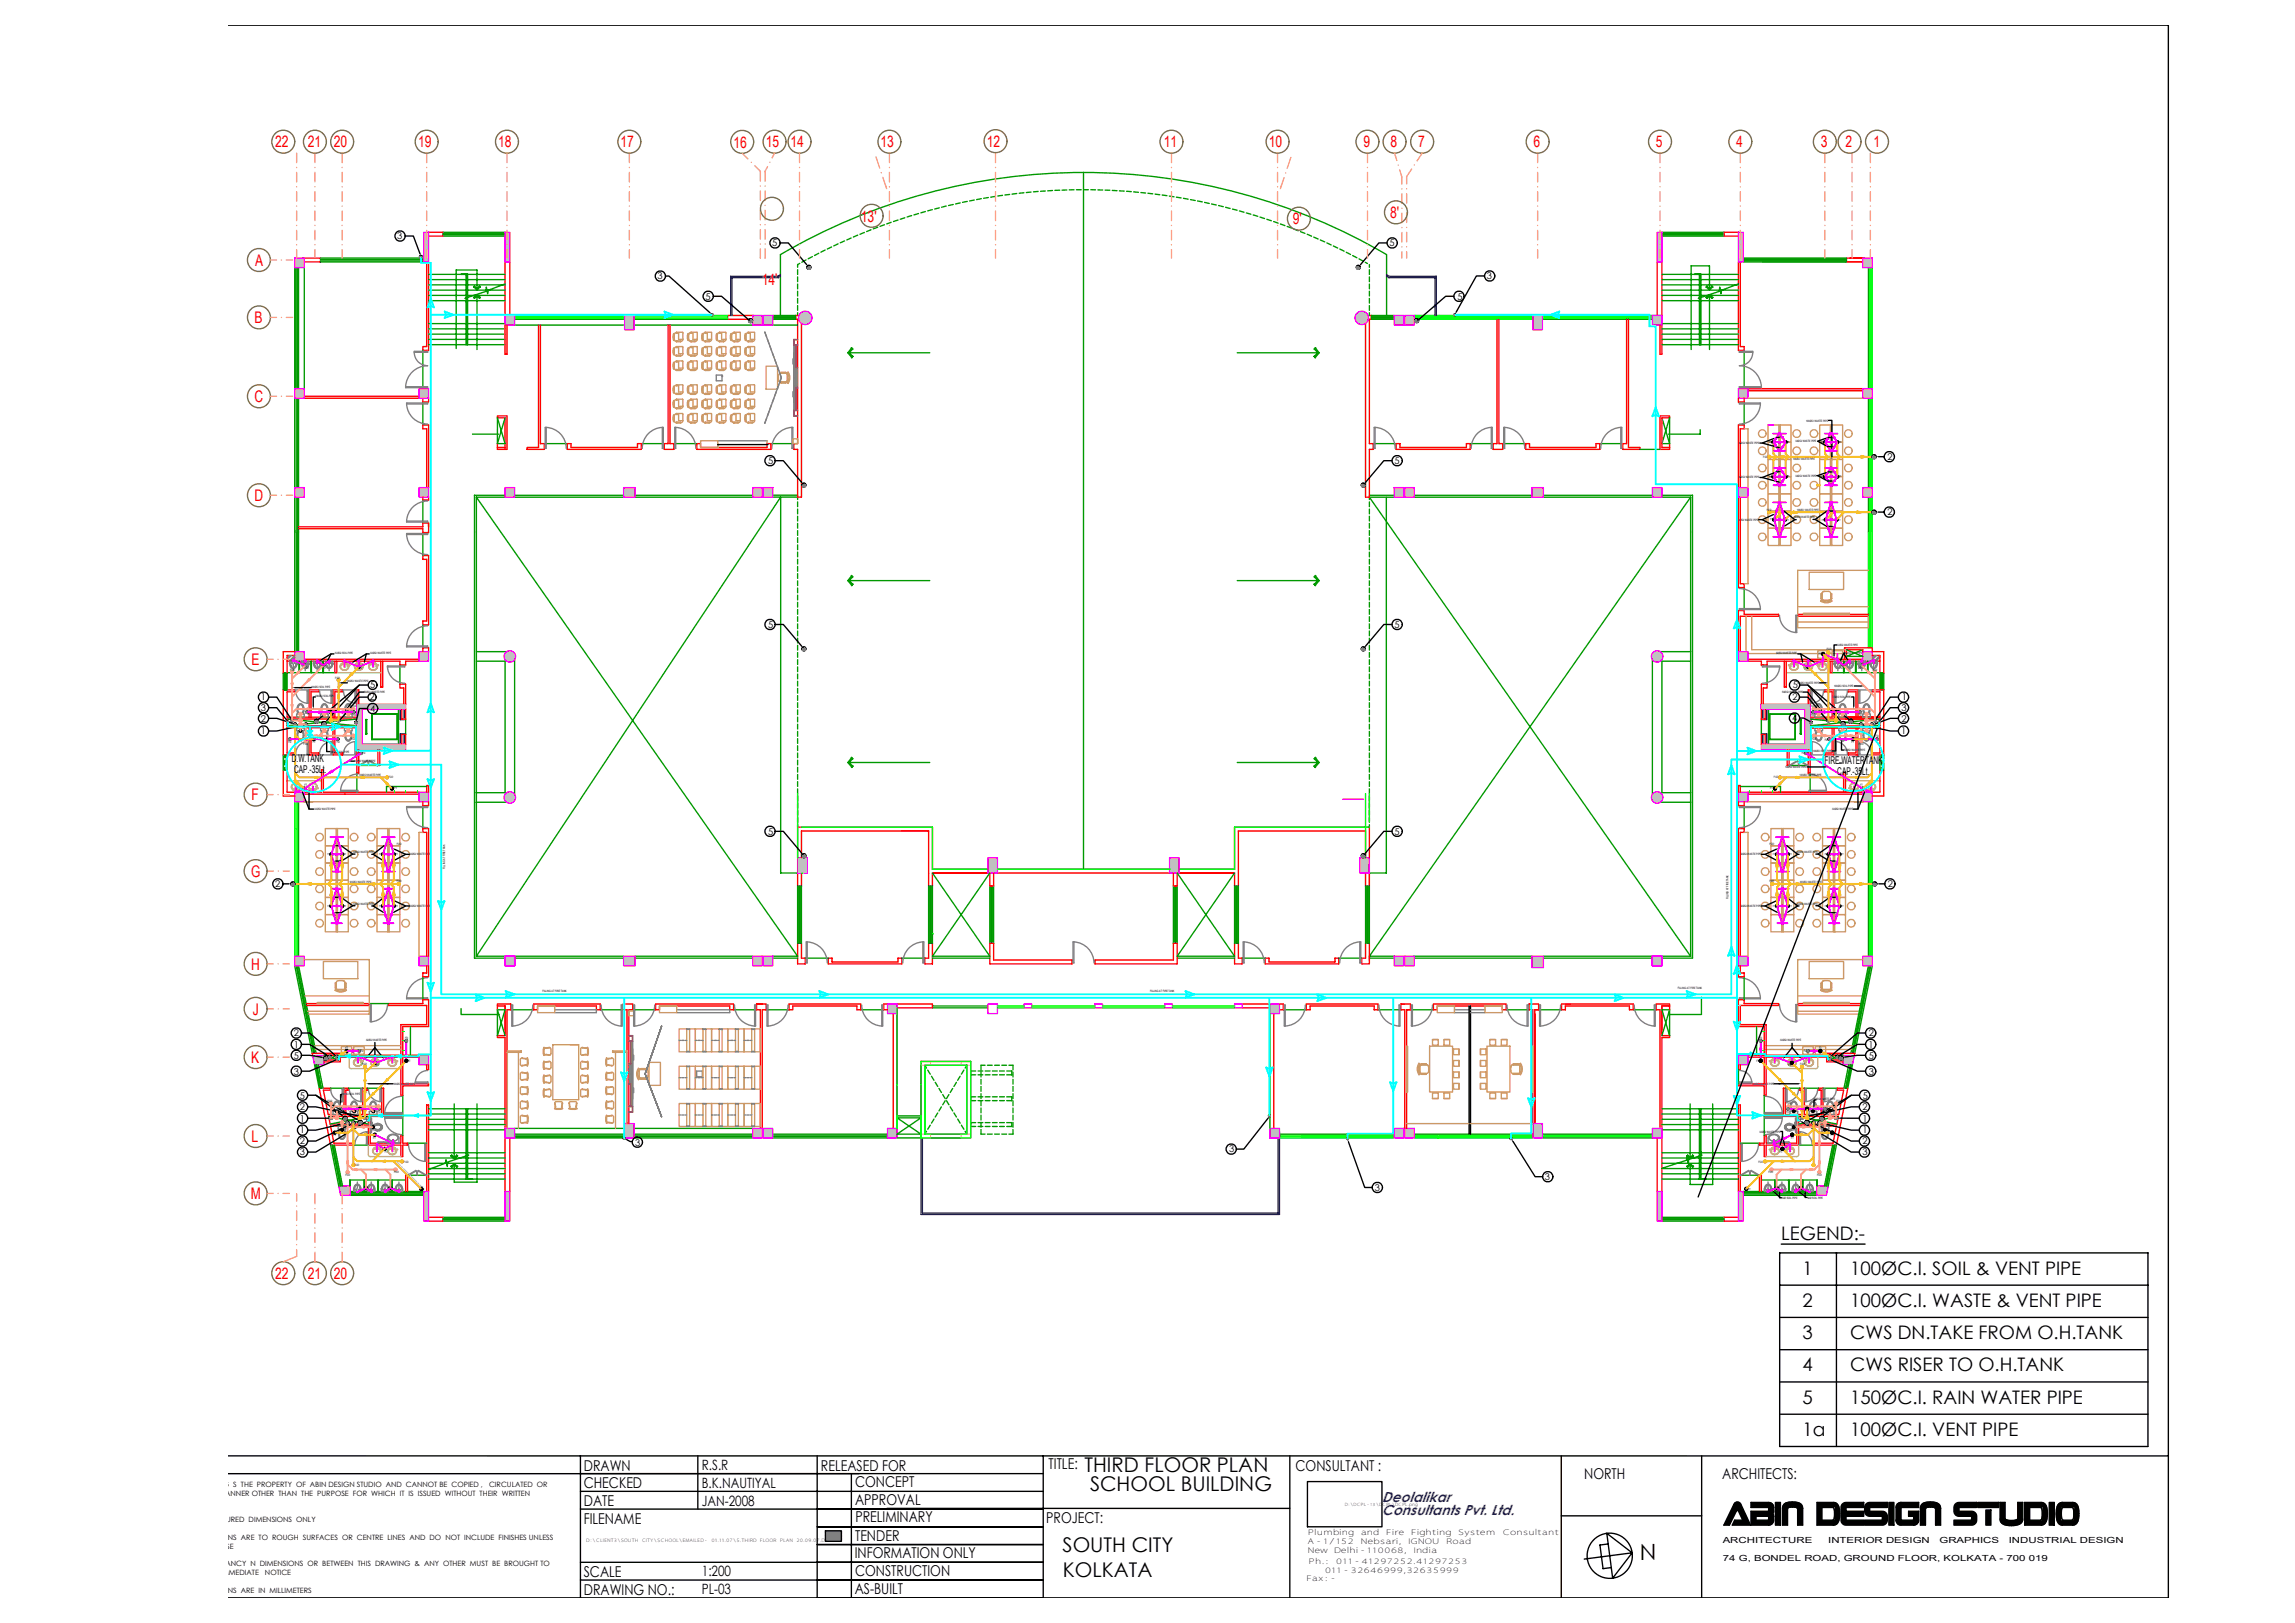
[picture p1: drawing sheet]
<svg xmlns="http://www.w3.org/2000/svg" width="420mm" height="297mm" viewBox="0 0 420 297" stroke-linecap="round" stroke-linejoin="round" font-family="sans-serif">
<defs><g id="words">
<text font-size="4.1" x="300" y="285.4">N</text>
<g font-size="3.7">
<text x="198.4" y="269.2">THIRD FLOOR PLAN</text>
<text x="199.4" y="272.8">SCHOOL BUILDING</text>
<text x="194.4" y="283.9">SOUTH CITY</text>
<text x="194.5" y="288.4">KOLKATA</text>
</g>
<g font-size="3.4">
<text x="325.9" y="226.8">LEGEND:-</text>
<text x="329.7" y="233.1">1</text>
<text x="338.5" y="233.1">100ØC.I. SOIL &amp; VENT PIPE</text>
<text x="329.7" y="239">2</text>
<text x="338.5" y="239">100ØC.I. WASTE &amp; VENT PIPE</text>
<text x="329.7" y="244.9">3</text>
<text x="338.5" y="244.9">CWS DN.TAKE FROM O.H.TANK</text>
<text x="329.7" y="250.8">4</text>
<text x="338.5" y="250.8">CWS RISER TO O.H.TANK</text>
<text x="329.7" y="256.7">5</text>
<text x="338.5" y="256.7">150ØC.I. RAIN WATER PIPE</text>
<text x="329.7" y="262.6">1a</text>
<text x="338.5" y="262.6">100ØC.I. VENT PIPE</text>
</g>
<g font-size="2.9" fill="#f00">
<text x="50.3" y="27">22</text>
<text x="56.3" y="27">21</text>
<text x="61.1" y="27">20</text>
<text x="76.5" y="27">19</text>
<text x="91.1" y="27">18</text>
<text x="113.5" y="27">17</text>
<text x="134.2" y="27">16</text>
<text x="140.1" y="27">15</text>
<text x="144.6" y="27">14</text>
<text x="161.1" y="27">13</text>
<text x="180.5" y="26.9">12</text>
<text x="212.9" y="27">11</text>
<text x="232.1" y="27">10</text>
<text x="249.5" y="27">9</text>
<text x="254.4" y="27">8</text>
<text x="259.4" y="27">7</text>
<text x="280.5" y="27">6</text>
<text x="302.9" y="27">5</text>
<text x="317.6" y="27">4</text>
<text x="333.1" y="27">3</text>
<text x="337.6" y="27">2</text>
<text x="342.8" y="27">1</text>
<text x="157.5" y="40.5">13'</text>
<text x="236.5" y="41">9'</text>
<text x="254.3" y="39.9">8'</text>
<text x="46.7" y="48.6">A</text>
<text x="139.4" y="52.2">14'</text>
<text x="46.5" y="59.1">B</text>
<text x="46.6" y="73.5">C</text>
<text x="46.5" y="91.6">D</text>
<text x="46" y="121.6">E</text>
<text x="46" y="146.4">F</text>
<text x="46" y="160.4">G</text>
<text x="45.9" y="177.3">H</text>
<text x="46.2" y="185.6">J</text>
<text x="45.9" y="194.4">K</text>
<text x="46" y="208.8">L</text>
<text x="45.9" y="219.3">M</text>
<text x="50.3" y="233.9">22</text>
<text x="56.3" y="233.9">21</text>
<text x="61.1" y="233.9">20</text>
</g>
<g font-size="2.7">
<text x="106.8" y="269">DRAWN</text>
<text x="150.2" y="269">RELEASED FOR</text>
<text x="191.8" y="268.7">TITLE:</text>
<text x="237" y="269">CONSULTANT :</text>
<text x="106.8" y="272.2">CHECKED</text>
<text x="106.8" y="275.4">DATE</text>
<text x="156.4" y="275.3">APPROVAL</text>
<text x="156.4" y="272">CONCEPT</text>
<text x="289.8" y="270.5">NORTH</text>
<text x="315.1" y="270.5">ARCHITECTS:</text>
<text x="106.8" y="278.7">FILENAME</text>
<text x="156.4" y="281.8">TENDER</text>
<text x="156.5" y="278.4">PRELIMINARY</text>
<text x="191.4" y="278.5">PROJECT:</text>
<text x="156.4" y="285">INFORMATION ONLY</text>
<text x="106.8" y="288.4">SCALE</text>
<text x="106.8" y="291.7">DRAWING NO.:</text>
<text x="156.4" y="291.5">AS-BUILT</text>
<text x="156.4" y="288.3">CONSTRUCTION</text>
</g>
<g font-size="2.7" fill="#00f">
<text x="252.8" y="274.7">Deolalikar</text>
<text x="252.8" y="277.2">Consultants Pvt. Ltd.</text>
</g>
<g font-size="2.6">
<text x="128.4" y="268.9">R.S.R</text>
<text x="128.4" y="275.4">JAN-2008</text>
<text x="128.4" y="272.1">B.K.NAUTIYAL</text>
<text x="128.4" y="288.3">1:200</text>
<text x="128.4" y="291.6">PL-03</text>
</g>
<g font-size="2">
<text x="53.4" y="139.3">D.W.TANK</text>
<text x="53.8" y="141.3">CAP.-35Lt.</text>
<text x="333.8" y="139.7">FIRE WATERTANK</text>
<text x="336.1" y="141.7">CAP.-35Lt.</text>
</g>
<g font-size="1.7">
<text x="72.7" y="43.8">3</text>
<text x="141.3" y="45">5</text>
<text x="254.2" y="45">5</text>
<text x="120.3" y="51.1">3</text>
<text x="272" y="51">3</text>
<text x="129" y="54.8">5</text>
<text x="266.6" y="54.8">5</text>
<text x="140.5" y="84.9">5</text>
<text x="255.1" y="84.9">5</text>
<text x="345.3" y="84.1">2</text>
<text x="345.3" y="94.3">2</text>
<text x="140.5" y="114.8">5</text>
<text x="255.1" y="114.8">5</text>
<text x="67.7" y="125.9">5</text>
<text x="328" y="125.9">5</text>
<text x="47.7" y="130">3</text>
<text x="47.7" y="132">2</text>
<text x="47.7" y="128.1">1</text>
<text x="67.6" y="128.1">2</text>
<text x="67.7" y="130.2">4</text>
<text x="327.9" y="131.9">4</text>
<text x="327.9" y="128.1">2</text>
<text x="347.9" y="132">2</text>
<text x="347.9" y="130">3</text>
<text x="347.9" y="128.1">1</text>
<text x="47.7" y="134.3">1</text>
<text x="347.8" y="134.3">1</text>
<text x="140.5" y="152.7">5</text>
<text x="255.1" y="152.7">5</text>
<text x="50.4" y="162.3">2</text>
<text x="345.4" y="162.3">2</text>
<text x="53.7" y="191.6">1</text>
<text x="53.7" y="189.5">2</text>
<text x="341.9" y="191.6">1</text>
<text x="341.9" y="189.5">2</text>
<text x="53.7" y="193.6">5</text>
<text x="53.7" y="196.5">3</text>
<text x="341.9" y="196.5">3</text>
<text x="341.9" y="193.6">5</text>
<text x="54.9" y="203.1">2</text>
<text x="54.9" y="200.9">5</text>
<text x="340.7" y="203.1">2</text>
<text x="340.8" y="200.9">5</text>
<text x="54.9" y="205.1">1</text>
<text x="54.9" y="207.3">1</text>
<text x="54.9" y="209.3">2</text>
<text x="116.2" y="209.5">3</text>
<text x="340.7" y="209.3">2</text>
<text x="340.8" y="205.1">1</text>
<text x="340.8" y="207.3">1</text>
<text x="54.9" y="211.3">3</text>
<text x="224.9" y="210.8">3</text>
<text x="282.6" y="215.8">3</text>
<text x="340.7" y="211.3">3</text>
<text x="251.5" y="217.8">3</text>
</g>
<g font-size="1.5">
<text x="315.2" y="282.1">ARCHITECTURE</text>
<text x="315.2" y="285.5">74 G, BONDEL ROAD, GROUND FLOOR, KOLKATA - 700 019</text>
<text x="334.5" y="282.1">INTERIOR DESIGN</text>
<text x="354.8" y="282.1">GRAPHICS</text>
<text x="367.5" y="282.1">INDUSTRIAL DESIGN</text>
</g>
<g font-size="1.4">
<text x="239.2" y="280.8">Plumbing</text>
<text x="248.9" y="280.8">and</text>
<text x="253.5" y="280.8">Fire</text>
<text x="258.1" y="280.8">Fighting</text>
<text x="266.7" y="280.8">System</text>
<text x="274.8" y="280.8">Consultant</text>
<text x="239.2" y="282.4">A-1/152</text>
<text x="239.2" y="284.1">New</text>
<text x="239.3" y="286">Ph.:</text>
<text x="242.3" y="287.8">011-32646999,32635999</text>
<text x="244.1" y="284.1">Delhi-110068,</text>
<text x="244.4" y="286">011-41297252.41297253</text>
<text x="248.9" y="282.4">Nebsari,</text>
<text x="257.6" y="282.4">IGNOU</text>
<text x="258.6" y="284.1">India</text>
<text x="264.5" y="282.4">Road</text>
<text x="238.9" y="289.1">Fax:-</text>
</g>
<g font-size="1.3">
<text x="30.5" y="273.6">USED IN ANY MANNER OTHER THAN THE PURPOSE FOR WHICH IT IS ISSUED WITHOUT THEIR WRITTEN</text>
<text x="32.3" y="272">THIS DRAWING S THE PROPERTY OF ABIN DESIGN STUDIO AND CANNOT BE COPIED ,</text>
<text x="89.5" y="272">CIRCULATED OR</text>
<text x="30.6" y="278.4">2 WORK TO FIGURED DIMENSIONS ONLY</text>
<text x="32.4" y="281.6">ALL DIMENSIONS ARE TO ROUGH SURFACES OR CENTRE LINES AND DO NOT INCLUDE FINISHES UNLESS</text>
<text x="30.5" y="283.2">NOTED OTHERWISE</text>
<text x="32.4" y="286.5">ANY DISCREPANCY N DIMENSIONS OR BETWEEN THIS DRAWING &amp; ANY OTHER MUST BE BROUGHT TO</text>
<text x="32.4" y="291.3">ALL DIMENSIONS ARE IN MILLIMETERS</text>
<text x="40.4" y="288.1">IMMEDIATE</text>
<text x="48.5" y="288.1">NOTICE</text>
</g>
<text font-size=".9" x="107.2" y="282">D:\CLIENT3\SOUTH CITY\SCHOOL\EMAILED- 01.11.07\5.THIRD FLOOR PLAN 20.09.07.DWG.</text>
<text font-size=".8" x="246" y="275.4">D:\DCPL-13\DCPL\DCPL.png</text>
<g font-size=".5">
<text x="330.4" y="77.1">100ØCI WASTE PIPE</text>
<text x="318.1" y="81.2">32ØGI WASTE PIPE</text>
<text x="322.6" y="83.7">FCO</text>
<text x="323.7" y="81">FT</text>
<text x="326.9" y="81.1">FT</text>
<text x="328.5" y="80.9">32ØGI WASTE PIPE</text>
<text x="333.2" y="81">FT</text>
<text x="336.4" y="81.1">FT</text>
<text x="318.1" y="87.5">32ØGI WASTE PIPE</text>
<text x="323.7" y="87.4">FT</text>
<text x="326.9" y="87.3">FT</text>
<text x="328" y="84.1">100ØCI WASTE PIPE</text>
<text x="328.5" y="87.2">32ØGI WASTE PIPE</text>
<text x="333.2" y="87.3">FT</text>
<text x="336.4" y="87.3">FT</text>
<text x="317.9" y="95.3">32ØGI WASTE PIPE</text>
<text x="323.2" y="93.4">FCO</text>
<text x="323.8" y="95.2">FT</text>
<text x="326.8" y="95.2">FT</text>
<text x="328.2" y="94.8">32ØGI WASTE PIPE</text>
<text x="328.7" y="93.5">100ØCI WASTE PIPE</text>
<text x="333.3" y="95.2">FT</text>
<text x="336.3" y="95.2">FT</text>
<text x="61.3" y="119.7">32ØGI SOIL PIPE</text>
<text x="67.7" y="119.7">32ØGI WASTE PIPE</text>
<text x="324.9" y="119.7">32ØGI WASTE PIPE</text>
<text x="332.8" y="119.8">FT</text>
<text x="334.2" y="119">FCO</text>
<text x="336.1" y="118.2">32ØGI WASTE PIPE</text>
<text x="337.4" y="119.7">32ØGI SOIL PIPE</text>
<text x="53.1" y="122.6">FCO</text>
<text x="56" y="122.3">UT</text>
<text x="56.9" y="125.8">100ØCI SOIL PIPE</text>
<text x="59.2" y="122.3">UT</text>
<text x="61.3" y="124.1">FCO</text>
<text x="63.4" y="124.8">100ØCI WASTE PIPE</text>
<text x="65.9" y="122.3">FT</text>
<text x="328.8" y="125.1">100ØCI WASTE PIPE</text>
<text x="330.2" y="122.3">FT</text>
<text x="335.5" y="125.7">100ØCI SOIL PIPE</text>
<text x="336.8" y="122.3">UT</text>
<text x="339.9" y="122.3">UT</text>
<text x="342.6" y="122.6">FCO</text>
<text x="56.2" y="130.8">FD</text>
<text x="57.7" y="127.6">100ØCI SOIL PIPE</text>
<text x="60.8" y="130.9">FT</text>
<text x="64.4" y="129.4">FCO</text>
<text x="64.6" y="130.9">FD</text>
<text x="66.6" y="126.7">50ØGI WASTE PIPE</text>
<text x="326" y="126.8">50ØGI WASTE PIPE</text>
<text x="331.2" y="129.4">FCO</text>
<text x="331.3" y="130.9">FD</text>
<text x="335.1" y="127.7">100ØCI SOIL PIPE</text>
<text x="335.2" y="130.9">FT</text>
<text x="340" y="131">FD</text>
<text x="52.8" y="135.9">FD</text>
<text x="55.6" y="136.3">FCO</text>
<text x="57.2" y="135.9">FT</text>
<text x="60.4" y="137.7">100ØCI SOIL PIPE</text>
<text x="61.6" y="135.9">FD</text>
<text x="64.2" y="135.3">FCO</text>
<text x="66.3" y="137.8">FD</text>
<text x="329.6" y="137.8">FD</text>
<text x="331.4" y="135.3">FCO</text>
<text x="331.6" y="137.5">100ØCI SOIL PIPE</text>
<text x="333.8" y="135.5">FD</text>
<text x="337.4" y="137.3">50ØGI WASTE PIPE</text>
<text x="338.7" y="135.9">FT</text>
<text x="340.1" y="136.3">FCO</text>
<text x="343.1" y="134.9">FD</text>
<text x="55.7" y="143.8">FT</text>
<text x="64.9" y="139.4">50ØGI WASTE PIPE</text>
<text x="65.7" y="142">100ØCI WASTE PIPE</text>
<text x="71.1" y="142.2">FCO</text>
<text x="324.5" y="142.2">FCO</text>
<text x="326.6" y="140.5">50ØGI WASTE PIPE</text>
<text x="329.2" y="142">100ØCI WASTE PIPE</text>
<text x="340.3" y="143.8">FT</text>
<text x="57.6" y="148.1">32ØGI WASTE PIPE</text>
<text x="72.1" y="144.3">FT</text>
<text x="323.8" y="144.3">FT</text>
<text x="335.2" y="148.2">32ØGI WASTE PIPE</text>
<text x="64.6" y="156">32ØGI WASTE PIPE</text>
<text x="72.6" y="154.6">FCO</text>
<text x="323.7" y="154.6">FCO</text>
<text x="328.7" y="156">32ØGI WASTE PIPE</text>
<text x="59.9" y="156.4">FT</text>
<text x="62.9" y="156.4">FT</text>
<text x="63.9" y="161.5">100ØCI WASTE PIPE</text>
<text x="69.4" y="156.4">FT</text>
<text x="72.4" y="156.4">FT</text>
<text x="72.6" y="161.4">FCO</text>
<text x="74.9" y="156.5">32ØGI WASTE PIPE</text>
<text x="81.4" y="158.9" transform="rotate(-90 81.4 158.9)">FILLING AT FIRE TANK</text>
<text x="318.4" y="156.5">32ØGI WASTE PIPE</text>
<text x="323.7" y="161.4">FCO</text>
<text x="324.4" y="156.4">FT</text>
<text x="327.4" y="156.4">FT</text>
<text x="329.2" y="161.5">100ØCI WASTE PIPE</text>
<text x="333.8" y="156.4">FT</text>
<text x="336.8" y="156.4">FT</text>
<text x="59.9" y="165.9">FT</text>
<text x="62.9" y="165.9">FT</text>
<text x="64.6" y="165.4">32ØGI WASTE PIPE</text>
<text x="69.4" y="165.9">FT</text>
<text x="72.4" y="165.8">FT</text>
<text x="74.9" y="165.9">32ØGI WASTE PIPE</text>
<text x="316.2" y="164.5" transform="rotate(-90 316.2 164.5)">FILLING AT FIRE TANK</text>
<text x="318.4" y="165.9">32ØGI WASTE PIPE</text>
<text x="324.4" y="165.8">FT</text>
<text x="327.4" y="165.9">FT</text>
<text x="328.7" y="165.4">32ØGI WASTE PIPE</text>
<text x="333.9" y="165.9">FT</text>
<text x="336.8" y="165.9">FT</text>
<text x="99.2" y="181.5">FILLING AT FIRE TANK</text>
<text x="210.4" y="181.5">FILLING AT FIRE TANK</text>
<text x="306.9" y="181">FILLING AT FIRE TANK</text>
<text x="63.2" y="191.9">FT</text>
<text x="67" y="190.4">32ØGI WASTE PIPE</text>
<text x="74.1" y="190.1">FD</text>
<text x="321.8" y="190.1">FD</text>
<text x="325.7" y="190.4">32ØGI WASTE PIPE</text>
<text x="332.8" y="191.9">FT</text>
<text x="66" y="192.4">FD</text>
<text x="66.3" y="194.9">FCO</text>
<text x="68.8" y="194.9">FT</text>
<text x="74.6" y="194.2">FT</text>
<text x="321.4" y="194.2">FT</text>
<text x="327.2" y="194.9">FT</text>
<text x="329.4" y="194.9">FCO</text>
<text x="330" y="192.4">FD</text>
<text x="59.9" y="201.5">FCO</text>
<text x="62.4" y="203.6">FD</text>
<text x="62.4" y="200.3">100ØCI SOIL PIPE</text>
<text x="66.2" y="203.3">FT</text>
<text x="69.1" y="203.6">FD</text>
<text x="71.9" y="198.4">100ØCI WASTE PIPE</text>
<text x="320.6" y="198.4">100ØCI WASTE PIPE</text>
<text x="326.8" y="203.6">FD</text>
<text x="326.8" y="202">FCO</text>
<text x="329.8" y="203.3">FT</text>
<text x="331.9" y="201.1">50ØGI WASTE PIPE</text>
<text x="333.1" y="203.2">FD</text>
<text x="336" y="201.5">FCO</text>
<text x="61" y="207.8">FT</text>
<text x="68.3" y="208.2">FT</text>
<text x="321.9" y="207.1">32ØGI WASTE PIPE</text>
<text x="327.7" y="208.2">FT</text>
<text x="335" y="207.8">FT</text>
<text x="63.2" y="215.1">FCO</text>
<text x="64.9" y="213.3">FCO</text>
<text x="70.4" y="210.8">FT</text>
<text x="72.1" y="214.6">FCO</text>
<text x="73.9" y="212.7">FCO</text>
<text x="321.7" y="212.7">FCO</text>
<text x="323.5" y="214.6">FCO</text>
<text x="325.6" y="210.8">FT</text>
<text x="332.4" y="215.1">FCO</text>
<text x="66.7" y="218">UT</text>
<text x="71.1" y="218">UT</text>
<text x="77" y="217.2">FT</text>
<text x="319.8" y="217.7">FT</text>
<text x="324.9" y="218">UT</text>
<text x="326" y="219.3">32Ø SOIL PIPE</text>
<text x="329.2" y="218">UT</text>
<text x="330.6" y="219.3">32Ø SOIL PIPE</text>
</g>
</g></defs>
<path d="M325.6 235.1h67.4M325.6 229.1h67.4v35.5h-67.4zM325.9 227.5h15.3M336 229.1v35.5M325.6 241h67.4M325.6 246.9h67.4M325.6 252.8h67.4M325.6 258.7h67.4" fill="none" stroke="#000" stroke-width=".25"/>
<path d="M177.6 196.6h7.5M179.5 194.8v12.6M185.1 195.9h-7.5M177.6 201.3h7.5M177.6 206h7.5M185.1 200.6h-7.5M185.1 205.3h-7.5M185.3 207.4v-12.6" fill="none" stroke="#090" stroke-width=".25" stroke-dasharray=".9 .4"/>
<path d="M185.3 194.8h-5.8M179.5 207.4h5.8" fill="none" stroke="#090" stroke-width=".25" stroke-dasharray=".9 .4" stroke-dashoffset=".1"/>
<g fill="none" stroke="#090" stroke-width=".25">
<path d="M198.2 31.5a109.8 109.8 0 0 1 55.5 15.1v11.1M198.2 31.5v127.5M198.2 31.5a109.8 109.8 0 0 0-55.4 15.1v11.1M53.9 48.3v23M54.2 49v22.1M54.4 49v22.1M54.6 49v22.1M55.7 49v22.1M58.6 47.7h18.9M58.6 47.2h18.9M58.6 47.9h18.9M58.6 47.5h18.9"/>
<path d="M78.4 50.2h14M78.4 51.1h6.9M78.4 52.1h6.9M78.4 53.1h6.9M78.4 54h6.9M78.4 55h6.9M78.4 59.2h6.9M81 42.5h11.4M81 43.2h11.4M81 42.7h11.4M81 42.9h11.4M85.3 50.2v12.8"/>
<path d="M85.4 50.2v12.8M85.5 51.1h6.9M85.5 52.1h6.9M85.5 53.1h6.9M85.5 54h6.9M85.5 55h6.9M85.5 59.2h6.9M85.5 50.2v12.8M86.6 52.5l.2-.1 .5 .4v-3.4h-3.8v14.4M86.6 52.5l.7 .5 .6-.5M86.6 54.4l.7-.5 .6 .5M87.3 54.1v9.8"/>
<path d="M87.3 54.1l-.5 .5-.2-.2M87.3 54.1l.4 .5M87.7 52.4l.2 .1M87.7 52.4l-.4 .4M87.9 54.4l-.2 .2M92.4 51.9l-3.1 1.2-.1 .6-.2-1.2-.1 .8-3.8 1.3M94.1 58.4h20.2M94.1 59.5h20.2M116 58.4h17.1M116 59.5h21.7M141.4 58.4h4.2M141.4 57.7h4.2"/>
<path d="M141.4 58.1h4.2M141.4 58h4.2M141.4 59.5h4.5M250.9 58.4h4.2M250.9 57.7h4.2M250.9 58.1h4.2M250.9 58h4.2M282.2 58.4h20.1M304 42.5h11.4M304 43.2h11.4M304 42.7h11.4M304 42.9h11.4"/>
<path d="M304 50.2h14M304 51.1h6.9M304 52.1h6.9M304 53.1h6.9M304 54h6.9M304 55h6.9M304 59.2h6.9M310.9 50.2v12.8M311 50.2v12.8M311.2 50.2v12.8M311.2 51.1h6.8M311.2 52.1h6.8"/>
<path d="M311.2 53.1h6.8M311.2 54h6.8M311.2 55h6.8M311.2 59.2h6.8M312.1 52.5l.2-.1 .4 .4v-4.2h-3.3v15.3M312.1 52.5l.6 .5 .7-.5M312.1 54.4l.6-.5 .7 .5M312.7 54.1v9.8M312.7 54.1l-.4 .5-.2-.2M312.7 54.1l.5 .5M313.2 52.4l.2 .1M313.2 52.4l-.5 .4"/>
<path d="M313.4 54.4l-.2 .2M318 51.9l-3 1.2-.2 .6-.2-1.2v.8l-3.9 1.3M318.9 47.9h21.5M318.9 47.7h18.9M318.9 47.5h18.9M318.9 47.2h18.9M341.8 49v22.1M53.9 72.8v24.5M54.2 72.8v16.4M54.4 72.8v16.4M54.6 72.8v16.4M77.4 64.1v7"/>
<path d="M77.4 73.5v4.2M78.4 60.2h6.9M78.4 61.1h6.9M78.4 62.1h6.9M78.4 63h6.9M85.5 63h-.2M85.5 60.2h6.9M85.5 61.1h6.9M85.5 62.1h6.9M85.5 63h6.9M86.4 79.4h4.8M91 76.4l1.4 4.7h-1.4z"/>
<path d="M92.4 76.4l-1.4 4.7M155.3 64.5h14.8M155.3 64.5l.7 .7M155.7 63.6l.3 .3M155.8 63.6l-.7 .9 .8 .9M156 63.8l-.7 .7M156 65.2l-.2 .2M226.4 64.5h14.7M240.4 65.2l.3 .2M240.4 63.8l.7 .7M240.6 63.6l.7 .9-.7 .9M240.7 63.6l-.3 .3"/>
<path d="M241.1 64.5l-.7 .7M304 76.4l1.4 4.7M304 60.2h6.9M304 61.1h6.9M304 62.1h6.9M304 63h6.9M305.4 76.4v4.7h-1.4zM311 78.6v.8h-5.7M311.2 63h-.3M311.2 60.2h6.8M311.2 61.1h6.8M311.2 62.1h6.8"/>
<path d="M311.2 63h6.8M319.1 64.1v7M341.8 72.8v16.4M53.9 97.1v22.8M54.2 90.9v28.3M54.4 90.9v28.3M54.6 90.9v28.3M77.4 97.4v4.2M87.2 90.9v84M87.2 90.9l58.7 84h-4.5M87.2 90.9h5.2M92.4 90.6h-5.6v84.6h5.6"/>
<path d="M94.1 90.9h20M94.1 90.6h20M99.6 81.1h4.2M116.2 90.9h21.5M116.2 90.6h21.5M123.3 81.1h4.2M141.4 90.9h4.5M141.4 90.6h4.5M250.5 90.6h4.6M253.6 90.9v68.8h-3.1M255.1 90.9h-4.6l58.8 84M258.7 90.9h21.6"/>
<path d="M258.7 90.6h21.6M269 81.1h4.2M282.4 90.9h19.9M282.4 90.6h19.9M292.7 81.1h4.2M300 82.2h3.7M304 90.9h5.3M304 90.6h5.6v84.6h-5.6M309.3 90.9v84M309.3 90.9l-58.8 84h4.6M341.8 90.9v6.4M87.2 119.2h5.5"/>
<path d="M155.3 106.2h14.8M155.3 106.2l.7 .7M155.7 105.3l.3 .2M155.8 105.3l-.7 .9 .8 .9M156 105.5l-.7 .7M156 106.8l-.2 .3M226.4 106.2h14.7M240.4 106.8l.3 .3M240.4 105.5l.7 .7M240.6 105.3l.7 .9-.7 .9M240.7 105.3l-.3 .2M241.1 106.2l-.7 .7"/>
<path d="M303.7 119.2h5.6M319.1 107.5v4.2M66.9 134.2h.1M66.9 131.6v2.6M66.9 131.6h.1M66.9 131.6h.2M66.9 134.2h.2M67.1 134.2h.1M67.1 131.6h.1M67.1 131.6v2.6M68 130.6h4.7v4.7h-4.7zM68.1 130.6h4.5v4.6h-4.5z"/>
<path d="M72.9 129.7v6.4M87.2 120.9h5.5M92.4 120.9v24.1M94.1 120.6v24.7M155.3 139.5h14.8M155.3 139.5l.7 .6M155.7 138.5l.3 .3M155.8 138.5l-.7 1 .8 .9M156 138.7l-.7 .8M226.3 139.5h14.8M240.4 138.7l.7 .8M240.6 138.5l.7 1-.7 .9"/>
<path d="M240.7 138.5l-.3 .3M241.1 139.5l-.7 .6M302.3 120.6v24.7M303.7 120.9h5.6M304 120.9v24.1M323.5 129.7v6.4M323.7 130.6h4.7v4.7h-4.7zM323.8 130.6h4.6v4.6h-4.6zM329.4 134.2h.1M329.4 131.6v2.6M329.4 131.6h.1M329.5 134.2h.1"/>
<path d="M329.5 131.6h.1M329.5 131.6v2.6M54.6 146.6v28.3M87.1 145h5.6M87.1 146.7h5.6M145.9 159.7h-3.1v-68.8l-55.6 84M156 140.1l-.2 .3M240.4 140.1l.3 .3M303.7 145h5.6M303.7 146.7h5.6M341.8 146.6v28.3M53.9 176.6l3.2 16"/>
<path d="M54.2 176.6l3.2 16M54.4 176.6l3.2 16M54.6 176.6l3.2 16M87.2 174.9h5.2M94.1 174.9h20M94.1 175.2h20M116.2 174.9h21.5M116.2 175.2h21.5M141.4 175.2h4.5M147.3 175.2h4.2M244.9 175.2h4.2M250.5 175.2h4.6"/>
<path d="M258.6 174.9h21.7M258.7 175.2h21.6M282.4 174.9h21.5M282.4 175.2h19.9M304 174.9h5.3M341.8 176.6l-3.2 16M342.1 176.6l-3.2 16M342.3 176.6l-3.2 16M342.5 176.6l-3.2 16M67.6 183.6h3.5M84.4 184.5v1.1h6.9M91 184.7h1.4l-1.4 4.7z"/>
<path d="M91 184.7l1.4 4.7M170.6 184.3h10.1M170.6 184h10.1M177.6 195.9v.7M185.1 195.9v.7M234.8 184.7h4.2M304 184.7h1.4v4.7zM305.4 184.7l-1.4 4.7M311.3 182.4v3.2h-6M64.1 218.6h13.4M64.1 217.9h13.4M64.1 218.4h13.4"/>
<path d="M64.1 218.1h13.4M78.4 215.6h14M78.4 214.7h6.9M78.4 213.7h6.9M78.4 212.8h6.9M78.4 211.8h6.9M78.4 210.8h6.9M78.4 206.6h6.9M78.4 205.7h6.9M78.4 204.7h6.9M78.4 203.8h6.9M78.4 202.8h6.9"/>
<path d="M82.5 213.3l.2 .2M82.5 211.4l.1-.1 .5 .4M82.5 213.4l.6-.5 .6 .5M82.5 211.4l.6 .5 .6-.5M83.1 213l-.5 .5M83.1 201.9v9.8M83.5 211.3l.2 .1M83.6 211.3l-.5 .4M83.7 213.3l-.2 .2M85.3 202.8v12.8M85.4 202.8v12.8M85.5 202.8h-.2"/>
<path d="M85.5 214.7h6.9M85.5 213.7h6.9M85.5 212.8h6.9M85.5 211.8h6.9M85.5 210.8h6.9M85.5 206.6h6.9M85.5 205.7h6.9M85.5 204.7h6.9M85.5 203.8h6.9M85.5 202.8h6.9M85.5 202.8v12.8M85.8 211.3l-3.9 1.2-.1 .8-.2-1.2-.1 .6-3.1 1.2"/>
<path d="M87.3 201.9v14.3h-4.2v-3.2l.5 .5M94.1 206.4h20.2M94.1 207.9h20.2M94.1 208.1h20.2M94.1 207.4h20.2M94.1 207.6h20.2M116 208.1h21.7M116 207.6h21.7M116 206.4h21.7M116 207.9h21.7M116 207.4h21.7M141.4 207.9h21"/>
<path d="M141.4 208.1h21M141.4 207.6h21M141.4 207.4h21M177.6 200.6v.7M177.6 205.3v.7M185.1 200.6v.7M185.1 205.3v.7M234.1 207.4h21M258.7 207.4h21.7M282.2 208.1h20.1M282.2 207.4h20.1M304 215.6h14"/>
<path d="M304 214.7h6.9M304 213.7h6.9M304 212.8h6.9M304 211.8h6.9M304 210.8h6.9M304 206.6h6.9M304 205.7h6.9M304 204.7h6.9M304 203.8h6.9M304 202.8h6.9M308.6 213.3l.2 .2M308.6 213.4l.6-.5 .6 .5"/>
<path d="M308.6 211.4l.6 .5 .6-.5M308.7 211.3l.5 .4M308.8 211.3l-.2 .1M309.2 213l-.5 .5M309.2 201.9v9.8M309.6 211.3l.2 .1M309.7 211.3l-.5 .4M309.8 213.3l-.2 .2M310.9 202.8v12.8M311 202.8v12.8M311.2 202.8h-.3M311.2 202.8v12.8"/>
<path d="M311.2 214.7h6.8M311.2 213.7h6.8M311.2 212.8h6.8M311.2 211.8h6.8M311.2 210.8h6.8M311.2 206.6h6.8M311.2 205.7h6.8M311.2 204.7h6.8M311.2 203.8h6.8M311.2 202.8h6.8M311.4 211.3l-2.5 .8v.8l-.3-1.3-.1 .6-4.5 1.5M313.3 201.9v14.7h-4.1v-3.6l.5 .5"/>
<path d="M318.9 218.6h13.5M318.9 217.9h13.5M318.9 218.4h13.5M318.9 218.1h13.5M81 223.3h11.4M81 222.6h11.4M81 223.1h11.4M81 222.9h11.4M304 223.3h11.4M304 222.6h11.4M304 223.1h11.4M304 222.9h11.4"/>
</g>
<path d="M169.2 207.4l7.7-12.6M176.9 207.4l-7.7-12.6" fill="none" stroke="#090" stroke-width=".25" stroke-dasharray=".9 .4" stroke-dashoffset=".3"/>
<g fill="none" stroke="#f00" stroke-width=".25">
<path d="M55.3 47.2h3.3v.7h-2.9M78.1 47.9v15.5h-.7v.7h1v-16.2M78.4 42.5h2.6v.7h-2.6M92.4 47.9v9.8M93.3 47.9v9.8M137.9 57.7h-4.8v.7h4.6M141.4 57.7v.7M145.6 58.4h.3v22.7M145.6 57.7h.6M145.6 57.7v.7M146.6 59.1v31.8h-.7v-8.7h-.7M249.8 59.1v31.8"/>
<path d="M250.3 57.7h.6v.7h-.4v22.7M255.1 57.7v.7M273.9 58.4v22.7h-.7v1.1h1.7M274.2 58.4v22.7M297.6 58.4v22.7h-.7v1.1h3.1v-.4h-2.1v-23.4M303.2 47.9v9.8M304 47.9v9.8M304 59.5v5.3h-.3M318 47.9v16.2h1.1v-.7h-.7v-15.5M318 42.5h-2.6v.7h2.6M338.5 47.2h2.6h-3.3v.7h3M55.7 72.5h21"/>
<path d="M55.7 72.8h21M77.4 72.8v.7h1v-.7M304 76.4h1.4v-.3h-1.7v6.1h1.7v-1.1M318 77.7v11.5M318.4 78.4v10.8M319.8 71.4h21M319.8 71.1h21M54.6 96.4h22.8M54.6 96.7h22.8M78.1 89.2v-10.8h-.7v-.7h1v11.5M78.4 90.9v.6M78.4 95.7v1.7"/>
<path d="M91 81.1v1.1h1.8v-6.1h-1.8v.3h1.4v5.8M91 81.8h1.4M99.6 81.1v1.1M104.5 81.1h-.7v1.1M104.5 81.8h12.1M140.3 81.8h-12.1v-.7h-.7v1.1h13.5M251.2 82.2h-.7v8.7M256.1 81.8h12.2M268.3 81.1h.7v1.1h-13.6M279.8 81.8h12.2M292 81.1h.7v1.1h-13.6M304 81.8h1.4"/>
<path d="M318 90.9v16.6h1.1v-.7h-.7v-15.9M78.1 113.6v-11.3h-.7v-.7h1v12.7M78.4 118.5v.7M319.1 111.7h-1.1v7.5M319.1 112.4h6.3v.3h-7v6.5M341.8 112.4h-12.9v.3h12.9M342.5 118.5v.7M52.5 132.7h12.8M52.5 133.1h12.8M55.7 120.9h17.5M55.7 120.6h21M74.2 120.9h2.5"/>
<path d="M319.8 120.6h17.7M319.8 120.9h2.4M323.3 120.9h17.5M331.2 133.1h12.7M331.2 132.7h6.1M337.6 132.7h6.3M337.8 120.6h3M55.7 144.9h3.1M55.7 145.2h21M59.2 144.9h17.5M145.9 159.7v2.3M146.6 159.7v2.3"/>
<path d="M169.9 159.7v2.3M170.6 159h10.1M180.9 159.7h-10.3v2.3M182.5 159.7h31.4M182.5 159h31.4M215.5 159.7h10.4v2.3M215.7 159h10.2M226.6 152v10M249.8 159.7v2.3M250.5 159.7v2.3M318 151.5v23.4M318.4 152.2v22.7"/>
<path d="M319.8 145.2h21M342.5 144.9h-22.7M145.9 172.5v3.8M146.6 172.5v2.7h.7v1.1h-1.4M164.3 175.9h-12.1v-.7h-.7v1.1h13.5M169.9 172.5v2.7M170.6 172.5v3.8h-1.4M225.9 172.5v3.8h1.4M226.6 172.5v2.7M232.2 175.9h12v-.7h.7v1.1h-13.4M249.8 172.5v2.7h-.7v1.1h1.4v-3.8M250.5 174.9v.7"/>
<path d="M56 183.6h11.6v.3h-11.5M57.1 192.6l.1 .5M77.4 183.6h-6.3v.3h7v3.5M91 184h1.4v5.4h-1.4v.4h1.4v16.6M91 183.6v1.1M92.8 184.7v21.7M97.6 183.6h12.2M98.3 184h10.8M114 183.6h1.8M119.9 183.6h14.3M138.4 183.6h1.8M139.1 184.7v21.7"/>
<path d="M139.5 184.7v21.7M144.3 183.6h13.2M145 184h11.8M161.7 183.6h.7M163.4 185.4v21M164.1 183.6h6.5v.7h-6.5v22.1M168.5 194.1h9.1v14h-9.1zM169.2 194.8h7.7v12.6h-7.7zM227.3 183.6h5M227.3 184.3h5M232.3 185.4v21M233 185.4v21"/>
<path d="M234.8 183.6v1.1h-.7M252.1 183.6h-13.1v1.1h.7v-.7h11.7M256.3 183.6h1.7M262.2 183.6h13.3M262.9 184h11.9M279.7 183.6h.5M280.4 184.7v20.8M280.8 184.7v20.8M285.7 183.6h13.1M286.4 184h11.7M303 183.6h2.4v1.1M303.7 184.7v21.7"/>
<path d="M304 184h1.4M304 184v5.4h1.4v.4h-1.4v16.6M304 184v5.4M318 182.9v4.8M319.1 183.6h6.3M319.8 193h14.4M319.8 193.3h3M323.1 193.3h11.1M325.4 183.9h-7v3.5M328.9 183.9h11.5M328.9 183.6h11.5M334.5 193h2.7"/>
<path d="M339.3 192.6l-.1 .5M78.1 217.9v-15.8h.3v15.8M92.4 208.1v9.8M93.3 208.1v9.8M303.2 208.1v9.8M304 208.1v9.8M318 217.9v-15.8h.4v15.8M78.4 222.6h2.6v.7h-2.6M318 222.6h-2.6v.7h2.6"/>
</g>
<g fill="none" stroke="#0f0" stroke-width=".25">
<path d="M92.4 57.7h22.2M94.1 58h20.2h-17.1h6.1h-4.2M114.3 58.2h-20.2M116 58h17.1M116 58.2h17.1M116 57.7h17.1M258.7 57.7h.2v.5h-.2zM258.7 58.4h21.7M258.9 58.2h21.5M258.9 58h21.5M280.4 57.7h-21.5M281.8 57.7h22.1"/>
<path d="M282.2 58.2h20.1M282.2 58h20.1M322.5 47.5h5.7M328.4 47.5h5.9M342 49v22.1M342.3 49v22.1M342.5 49v22.1M342 72.8v16.4M342.3 72.8v16.4M342.5 71.4v47.1M341.8 97.3v21.2M342 90.9v27.6"/>
<path d="M342.3 90.9v27.6M342.5 119.7v.2M53.9 145.9v29M54.2 146.6v28.3M54.4 146.6v28.3M342 146.6v28.3M342.3 146.6v28.3M342.5 145.9v29M53.9 175.8v.2M234.1 207.6h21M234.1 208.1h21M234.1 207.9h4.7"/>
<path d="M234.1 206.9v.5M238.1 207.9h17M258.7 207.9h21.7M258.7 207.6h21.7M258.7 208.1h21.7M282.2 207.9h20.1M282.2 207.6h20.1"/>
</g>
<path d="M65.6 136.8h8.3v-2.6h-.7v1.9h-7.1v-6.4h7.1v1.9h.7v-2.6h-8.5v8.6h.2M322.5 129h8.6v7.8h-8.6v-2.6h.7v1.9h7.2v-6.4h-7.2v1.9h-.7zM168.5 208.1v14h65.6v-14M168.7 208.1v13.8h65.1v-13.8" fill="none" stroke="#00f" stroke-width=".25"/>
<path d="M319.4 112.7v6.5M319.8 119.5h17.7M320.5 112.7v6.1M328.9 111h12.9M323.1 191.9h15.7M323.1 191.2h15.8M328.9 182.2h11.8M328.9 184.9h11.2M328.9 185.5h11.1" fill="none" stroke="#c96" stroke-width=".25"/>
<path d="M145.9 57.7v-9.3M250.2 48.2a106.7 106.7 0 0 0-104.3 .2M250.5 57.7v-9.3M145.9 151.3v-60.4M250.5 151.3v-60.4" fill="none" stroke="#090" stroke-width=".25" stroke-dasharray=".9 .4" stroke-dashoffset=".4"/>
<g fill="#c0c0c0">
<path d="M137.7 57.7l1.8 1.8h-1.8zM137.7 57.7h1.8v1.8z" fill-rule="evenodd"/>
<path d="M280.3 89.2l2.1 1.7h-2.1zM280.3 89.2h2.1v1.7z" fill-rule="evenodd"/>
<path d="M53.9 119.2l1.8 1.7h-1.8zM53.9 119.2h1.8v1.7z" fill-rule="evenodd"/>
<path d="M76.7 119.2l1.7 1.7h-1.7zM76.7 119.2h1.7v1.7z" fill-rule="evenodd"/>
<path d="M340.8 119.2l1.7 1.7h-1.7zM340.8 119.2h1.7v1.7z" fill-rule="evenodd"/>
<path d="M318 119.2l1.8 1.7h-1.8zM318 119.2h1.8v1.7z" fill-rule="evenodd"/>
<path d="M92.3 119.8l.2 1-.2-.5zM92.5 119.4v1.4l-.2-1zM92.5 119.4l.4 1.6-.4-.2zM92.5 119.4l.4-.3v1.9zM92.9 119.1l.5 2-.5-.1zM92.9 119.1l.5-.1v2.1zM93.4 119l.5 1.9-.5 .2zM93.4 119l.5 .2v1.7zM93.9 119.2l.3 1.3-.3 .4zM93.9 119.2l.3 .4v.9zM94.2 119.6l.1 .5-.1 .4z" fill-rule="evenodd"/>
<path d="M302.2 119.8l.2 1-.2-.5zM302.4 119.4v1.4l-.2-1zM302.4 119.4l.4 1.6-.4-.2zM302.4 119.4l.4-.3v1.9zM302.8 119.1l.5 2-.5-.1zM302.8 119.1l.5-.1v2.1zM303.3 119l.5 1.9-.5 .2zM303.3 119l.5 .2v1.7zM303.8 119.2l.3 1.3-.3 .4zM303.8 119.2l.3 .4v.9zM304.1 119.6l.1 .5-.1 .4z" fill-rule="evenodd"/>
<path d="M53.9 144.9l1.8 1.7h-1.8zM53.9 144.9h1.8v1.7z" fill-rule="evenodd"/>
<path d="M76.7 144.9l1.7 1.7h-1.7zM76.7 144.9h1.7v1.7z" fill-rule="evenodd"/>
<path d="M76.7 193l1.7 1.7h-1.7zM76.7 193h1.7v1.7z" fill-rule="evenodd"/>
<path d="M92.4 174.9l1.7 1.7h-1.7zM92.4 174.9h1.7v1.7z" fill-rule="evenodd"/>
<path d="M92.4 206.4l1.7 1.7h-1.7zM92.4 206.4h1.7v1.7z" fill-rule="evenodd"/>
<path d="M114.1 174.9l2.1 1.7h-2.1zM114.1 174.9h2.1v1.7z" fill-rule="evenodd"/>
<path d="M114.3 205.5l1.7 2.6h-1.7zM114.3 205.5h1.7v2.6z" fill-rule="evenodd"/>
<path d="M137.7 174.9l1.8 1.7h-1.8zM137.7 174.9h1.8v1.7z" fill-rule="evenodd"/>
<path d="M139.6 206.4l1.8 1.7h-1.8zM139.6 206.4h1.8v1.7z" fill-rule="evenodd"/>
<path d="M139.6 174.9l1.8 1.7h-1.8zM139.6 174.9h1.8v1.7z" fill-rule="evenodd"/>
<path d="M162.4 206.4l1.7 1.7h-1.7zM162.4 206.4h1.7v1.7z" fill-rule="evenodd"/>
<path d="M77.5 217.9l.9 5.4h-.9zM77.5 217.9h.9v5.4z" fill-rule="evenodd"/>
<path d="M92.4 174.9l1.7 1.7h-1.7zM92.4 174.9h1.7v1.7z" fill-rule="evenodd"/>
<path d="M92.4 217.9l.9 5.4h-.9zM92.4 217.9h.9v5.4z" fill-rule="evenodd"/>
<path d="M340.8 144.9l1.7 1.7h-1.7zM340.8 144.9h1.7v1.7z" fill-rule="evenodd"/>
<path d="M332.4 216.9l1.7 1.7h-1.7zM332.4 216.9h1.7v1.7zM334.1 216.9h.4l-.4 1.7z" fill-rule="evenodd"/>
<path d="M337.2 193l1.7 1.7h-1.7zM337.2 193l1.7 .1v1.6zM338.9 193.1h.3l-.3 1.6z" fill-rule="evenodd"/>
<path d="M318 144.9l1.8 1.7h-1.8zM318 144.9h1.8v1.7z" fill-rule="evenodd"/>
<path d="M318 193l1.8 1.7h-1.8zM318 193h1.8v1.7z" fill-rule="evenodd"/>
<path d="M302.3 174.9l1.7 1.7h-1.7zM302.3 174.9h1.7v1.7z" fill-rule="evenodd"/>
<path d="M302.3 206.4l1.7 1.7h-1.7zM302.3 206.4h1.7v1.7z" fill-rule="evenodd"/>
<path d="M257 174.9l1.7 1.7h-1.7zM257 174.9h1.7v1.7z" fill-rule="evenodd"/>
<path d="M255.1 174.9l1.7 1.7h-1.7zM255.1 174.9h1.7v1.7z" fill-rule="evenodd"/>
<path d="M232.3 206.4l1.8 1.7h-1.8zM232.3 206.4h1.8v1.7z" fill-rule="evenodd"/>
<path d="M302.3 174.9l1.7 1.7h-1.7zM302.3 174.9h1.7v1.7z" fill-rule="evenodd"/>
<path d="M318 217.9l.9 5.4h-.9zM318 217.9h.9v5.4z" fill-rule="evenodd"/>
<path d="M303.2 217.9l.8 5.4h-.8zM303.2 217.9h.8v5.4z" fill-rule="evenodd"/>
<path d="M162.4 183.6l1.7 1.8h-1.7zM162.4 183.6h1.7v1.8z" fill-rule="evenodd"/>
<path d="M232.3 183.6l1.8 1.8h-1.8zM232.3 183.6h1.8v1.8z" fill-rule="evenodd"/>
<path d="M53.9 174.9l1.8 1.7h-1.8zM53.9 174.9h1.8v1.7z" fill-rule="evenodd"/>
<path d="M76.7 174.9l1.7 1.7h-1.7zM76.7 174.9h1.7v1.7z" fill-rule="evenodd"/>
<path d="M340.8 174.9l1.7 1.7h-1.7zM340.8 174.9h1.7v1.7z" fill-rule="evenodd"/>
<path d="M318 174.9l1.8 1.7h-1.8zM318 174.9h1.8v1.7z" fill-rule="evenodd"/>
<path d="M248.8 156.9l1.7 2.8h-1.7zM248.8 156.9h1.7v2.8z" fill-rule="evenodd"/>
<path d="M57.2 193.1h.3v1.6zM57.5 193.1l1.8 1.6h-1.8zM57.5 193.1l1.8-.1v1.7z" fill-rule="evenodd"/>
<path d="M62 216.9h.3v1.7zM62.3 216.9l1.8 1.7h-1.8zM62.3 216.9h1.8v1.7z" fill-rule="evenodd"/>
<path d="M92.3 145.6l.2 1-.2-.5zM92.5 145.2v1.4l-.2-1zM92.5 145.2l.4 1.6-.4-.2zM92.5 145.2l.4-.3v1.9zM92.9 144.9l.5 2-.5-.1zM92.9 144.9l.5-.1v2.1zM93.4 144.8l.5 1.9-.5 .2zM93.4 144.8l.5 .2v1.7zM93.9 145l.3 1.3-.3 .4zM93.9 145l.3 .4v.9zM94.2 145.4l.1 .5-.1 .4z" fill-rule="evenodd"/>
<path d="M302.2 145.6l.2 1-.2-.5zM302.4 145.2v1.4l-.2-1zM302.4 145.2l.4 1.6-.4-.2zM302.4 145.2l.4-.3v1.9zM302.8 144.9l.5 2-.5-.1zM302.8 144.9l.5-.1v2.1zM303.3 144.8l.5 1.9-.5 .2zM303.3 144.8l.5 .2v1.7zM303.8 145l.3 1.3-.3 .4zM303.8 145l.3 .4v.9zM304.1 145.4l.1 .5-.1 .4z" fill-rule="evenodd"/>
<path d="M255.1 206.4l1.7 1.7h-1.7zM255.1 206.4h1.7v1.7z" fill-rule="evenodd"/>
<path d="M280.3 174.9l2.1 2.1h-2.1zM280.3 174.9h2.1v2.1z" fill-rule="evenodd"/>
<path d="M280.4 205.5l1.8 2.6h-1.8zM280.4 205.5h1.8v2.6z" fill-rule="evenodd"/>
<path d="M137.7 206.4l1.8 1.7h-1.8zM137.7 206.4h1.8v1.7z" fill-rule="evenodd"/>
<path d="M257 206.4l1.7 1.7h-1.7zM257 206.4h1.7v1.7z" fill-rule="evenodd"/>
<path d="M180.7 156.9l1.8 2.8h-1.8zM180.7 156.9h1.8v2.8z" fill-rule="evenodd"/>
<path d="M214 156.9l1.7 2.8h-1.7zM214 156.9h1.7v2.8z" fill-rule="evenodd"/>
<path d="M137.7 57.7l1.8 1.8h-1.8zM137.7 57.7h1.8v1.8z" fill-rule="evenodd"/>
<path d="M53.9 47.2l1.8 1.8h-1.8zM53.9 47.2h1.8v1.8z" fill-rule="evenodd"/>
<path d="M53.9 71.1l1.8 1.7h-1.8zM53.9 71.1h1.8v1.7z" fill-rule="evenodd"/>
<path d="M53.9 89.2l1.8 1.7h-1.8zM53.9 89.2h1.8v1.7z" fill-rule="evenodd"/>
<path d="M76.7 71.1l1.7 1.7h-1.7zM76.7 71.1h1.7v1.7z" fill-rule="evenodd"/>
<path d="M92.4 57.7l1.7 1.8h-1.7zM92.4 57.7h1.7v1.8z" fill-rule="evenodd"/>
<path d="M114.3 57.7l1.7 2.6h-1.7zM114.3 57.7h1.7v2.6z" fill-rule="evenodd"/>
<path d="M92.4 89.2l1.7 1.7h-1.7zM92.4 89.2h1.7v1.7z" fill-rule="evenodd"/>
<path d="M77.5 42.5l.9 5.4h-.9zM77.5 42.5h.9v5.4z" fill-rule="evenodd"/>
<path d="M76.7 89.2l1.7 1.7h-1.7zM76.7 89.2h1.7v1.7z" fill-rule="evenodd"/>
<path d="M92.4 42.5l.9 5.4h-.9zM92.4 42.5h.9v5.4z" fill-rule="evenodd"/>
<path d="M340.8 71.1l1.7 1.7h-1.7zM340.8 71.1h1.7v1.7z" fill-rule="evenodd"/>
<path d="M340.8 47.2l1.7 1.8h-1.7zM340.8 47.2h1.7v1.8z" fill-rule="evenodd"/>
<path d="M340.8 89.2l1.7 1.7h-1.7zM340.8 89.2h1.7v1.7z" fill-rule="evenodd"/>
<path d="M318 71.1l1.8 1.7h-1.8zM318 71.1h1.8v1.7z" fill-rule="evenodd"/>
<path d="M302.3 57.7l1.7 1.8h-1.7zM302.3 57.7h1.7v1.8z" fill-rule="evenodd"/>
<path d="M302.3 89.2l1.7 1.7h-1.7zM302.3 89.2h1.7v1.7z" fill-rule="evenodd"/>
<path d="M257 57.7l1.7 1.8h-1.7zM257 57.7h1.7v1.8z" fill-rule="evenodd"/>
<path d="M318 42.5l.9 5.4h-.9zM318 42.5h.9v5.4z" fill-rule="evenodd"/>
<path d="M303.2 42.5l.8 5.4h-.8zM303.2 42.5h.8v5.4z" fill-rule="evenodd"/>
<path d="M318 89.2l1.8 1.7h-1.8zM318 89.2h1.8v1.7z" fill-rule="evenodd"/>
<path d="M255.1 57.7l1.7 1.8h-1.7zM255.1 57.7h1.7v1.8z" fill-rule="evenodd"/>
<path d="M139.6 57.7l1.8 1.8h-1.8zM139.6 57.7h1.8v1.8z" fill-rule="evenodd"/>
<path d="M139.6 89.2l1.8 1.7h-1.8zM139.6 89.2h1.8v1.7z" fill-rule="evenodd"/>
<path d="M146.2 57.6v1.1l-.1-.6zM146.2 57.6l.4 1.5-.4-.4zM146.6 57.2v1.9l-.4-1.5zM146.6 57.2l.5 2.1-.5-.2zM146.6 57.2l.5-.3v2.4zM147.1 56.9l.5 2.4h-.5zM147.1 56.9h.5v2.4zM147.6 56.9l.5 2.2-.5 .2zM147.6 56.9l.5 .3v1.9zM148.1 57.2l.3 1.5-.3 .4zM148.1 57.2l.3 .4v1.1zM148.4 57.6l.1 .5-.1 .6z" fill-rule="evenodd"/>
<path d="M255.1 89.2l1.7 1.7h-1.7zM255.1 89.2h1.7v1.7z" fill-rule="evenodd"/>
<path d="M280.4 57.7l1.8 2.6h-1.8zM280.4 57.7h1.8v2.6z" fill-rule="evenodd"/>
<path d="M248 57.6v1.1l-.1-.6zM248 57.6l.4 1.5-.4-.4zM248.4 57.2v1.9l-.4-1.5zM248.4 57.2l.4 2.1-.4-.2zM248.4 57.2l.4-.3v2.4zM248.8 56.9l.6 2.4h-.6zM248.8 56.9h.6v2.4zM249.4 56.9l.5 2.2-.5 .2zM249.4 56.9l.5 .3v1.9zM249.9 57.2l.3 1.5-.3 .4zM249.9 57.2l.3 .4v1.1zM250.2 57.6l.1 .5-.1 .6z" fill-rule="evenodd"/>
<path d="M137.7 89.2l1.8 1.7h-1.8zM137.7 89.2h1.8v1.7z" fill-rule="evenodd"/>
<path d="M257 89.2l1.7 1.7h-1.7zM257 89.2h1.7v1.7z" fill-rule="evenodd"/>
<path d="M114.1 89.2l2.1 1.7h-2.1zM114.1 89.2h2.1v1.7z" fill-rule="evenodd"/>
</g>
<g fill="none" stroke="#f0f" stroke-width=".25">
<path d="M53.9 47.2h1.8v1.8h-1.8zM77.5 42.5h.9v5.4h-.9zM92.4 42.5h.9v5.4h-.9zM92.4 57.7h1.7v1.8h-1.7zM114.3 57.7h1.7v2.6h-1.7zM137.7 57.7h1.8v1.8h-1.8zM139.6 57.7h1.8v1.8h-1.8zM255.1 57.7h1.7v1.8h-1.7zM257 57.7h1.7v1.8h-1.7zM280.4 57.7h1.8v2.6h-1.8zM302.3 57.7h1.7v1.8h-1.7zM303.2 42.5h.8v5.4h-.8z"/>
<path d="M318 42.5h.9v5.4h-.9zM340.8 47.2h1.7v1.8h-1.7zM53.9 71.1h1.8v1.7h-1.8zM76.7 71.1h1.7v1.7h-1.7zM318 71.1h1.8v1.7h-1.8zM340.8 71.1h1.7v1.7h-1.7zM53.9 89.2h1.8v1.7h-1.8zM76.7 89.2h1.7v1.7h-1.7zM92.4 89.2h1.7v1.7h-1.7zM114.1 89.2h2.1v1.7h-2.1zM137.7 89.2h1.8v1.7h-1.8zM139.6 89.2h1.8v1.7h-1.8z"/>
<path d="M255.1 89.2h1.7v1.7h-1.7zM257 89.2h1.7v1.7h-1.7zM280.3 89.2h2.1v1.7h-2.1zM302.3 89.2h1.7v1.7h-1.7zM318 89.2h1.8v1.7h-1.8zM340.8 89.2h1.7v1.7h-1.7zM53.9 119.2h1.8v1.7h-1.8zM76.7 119.2h1.7v1.7h-1.7zM318 119.2h1.8v1.7h-1.8zM340.8 119.2h1.7v1.7h-1.7zM72.8 129.7h1.4v-.9h-8.9v8.2h8.9v-.9h-8v-6.4h7.1h-7.1v6.4M322.2 128.8h9v8.2h-9v-.9h8.1v-6.4h-7.2"/>
<path d="M322.2 128.8v.9v-.9M322.2 129.7h.9M323.1 129.7h7.2v6.4M331.2 129v.7M53.9 144.9h1.8v1.7h-1.8zM76.7 144.9h1.7v1.7h-1.7zM145.9 156.9h1.8v2.8h-1.8zM147.7 157.9v1.8M180.7 156.9h1.8v2.8h-1.8zM214 156.9h1.7v2.8h-1.7zM248.8 156.9h1.7v2.8h-1.7zM250.5 157.9v1.8"/>
<path d="M318 144.9h1.8v1.7h-1.8zM340.8 144.9h1.7v1.7h-1.7zM53.9 174.9h1.8v1.7h-1.8zM76.7 174.9h1.7v1.7h-1.7zM92.4 174.9h1.7v1.7h-1.7zM114.1 174.9h2.1v1.7h-2.1zM137.7 174.9h1.8v1.7h-1.8zM139.6 174.9h1.8v1.7h-1.8zM255.1 174.9h1.7v1.7h-1.7zM257 174.9h1.7v1.7h-1.7zM280.3 174.9h2.1v2.1h-2.1zM302.3 174.9h1.7v1.7h-1.7z"/>
<path d="M318 174.9h1.8v1.7h-1.8zM340.8 174.9h1.7v1.7h-1.7zM57.2 193.1l2.1-.1v1.7h-1.8zM76.7 193h1.7v1.7h-1.7zM162.4 183.6h1.7v1.8h-1.7zM232.3 183.6h1.8v1.8h-1.8zM318 193h1.8v1.7h-1.8zM337.2 193l2 .1-.3 1.6h-1.7zM62 216.9h2.1v1.7h-1.8zM77.5 217.9h.9v5.4h-.9zM92.4 217.9h.9v5.4h-.9zM92.4 206.4h1.7v1.7h-1.7z"/>
<path d="M114.3 205.5h1.7v2.6h-1.7zM137.7 206.4h1.8v1.7h-1.8zM139.6 206.4h1.8v1.7h-1.8zM162.4 206.4h1.7v1.7h-1.7zM232.3 206.4h1.8v1.7h-1.8zM255.1 206.4h1.7v1.7h-1.7zM257 206.4h1.7v1.7h-1.7zM280.4 205.5h1.8v2.6h-1.8zM302.3 206.4h1.7v1.7h-1.7zM303.2 217.9h.8v5.4h-.8zM318 217.9h.9v5.4h-.9zM332.4 216.9h2.1l-.4 1.7h-1.7z"/>
<circle cx="147.3" cy="58.1" r="1.22"/>
<circle cx="249.1" cy="58.1" r="1.22"/>
<circle cx="93.3" cy="120.1" r="1.05"/>
<circle cx="303.2" cy="120.1" r="1.05"/>
<circle cx="93.3" cy="145.9" r="1.05"/>
<circle cx="303.2" cy="145.9" r="1.05"/>
</g>
<g fill="none" stroke="#f00" stroke-width=".25">
<path d="M92.4 59.5v5.3h.4v-5.3M98.5 59.5v22.3h-2.1v.4h3.2M98.9 59.5v21.6h.7M122.2 59.5v21.6M122.6 59.5v21.6h.7v1.1h-1.8M303.7 59.5v5.3M304 76.4v5.4M77.4 96.7v.7h1M103.8 82.2h13.5M104.5 81.1v.7M249.8 90.9h.7M268.3 81.1v.7"/>
<path d="M292 81.1v.7M53.9 119.2h-2.1v3.9h.7v-3.2h1.4M342.5 119.2h2.1v3.9h-.7v-3.2h-1.4M52.5 120.9h1.4M56.5 131.2v-5h1.8v.3h-1.4v4.7M56.5 133.1v5h1.8v-.4h-1.4v-4.6M60.9 131.2v-5h1.8v.3h-1.4v4.7M60.9 133.1v5h1.8v-.4h-1.4v-4.6M61.3 120.9v2.1h.3v-2.1M65.3 131.5h-12.8v1.2M65.3 131.2h-12.8v-4.7h1.4v-.3h-2.1v11.9h2.1v-.4h-1.4v-4.6M65.3 128.8v-2.6h.3v2.6"/>
<path d="M69.7 120.9v4.8h.3v-4.8M73.2 120.9v.7h1v-.7M73.5 129.7v1.8h.7v-1.8M73.5 136.1v-1.8h.7v1.8M73.9 128.8v-3h-.7v-.7h1v3.7M322.2 120.9v.7h1.1v-.7M322.2 128.8v-3.7h1.1v.7h-.7v3M322.2 129.7v1.8h.7v-1.8M322.2 136.1v-1.8h.7v1.8M326.4 120.9v4.8h.4v-4.8M330.8 128.8v-2.6h.4v2.6M331.2 131.5h12.7v1.2h-12.7"/>
<path d="M331.2 131.2h4v-4.7h-1.4v-.3h1.7v5h8.4v-4.7h-1.4v-.3h2.1v11.9h-2.1v-.4h1.4v-4.6M331.2 133.1h12.7M334.8 120.9v2.1h.4v-2.1M335.2 133.1v4.6h-1.4v.4h1.7v-5M339.6 133.1v4.6h-1.4v.4h1.7v-5h4M339.6 131.2v-4.7h-1.4v-.3h1.7v5M342.5 120.9h1.4M53.9 144.9h-1.4v-4h-.7v4.7h2.1M58.8 144.9v-4.1h.4v4.1M318 151.5h1.1v.7h-.7M318 146.6v.7h1.1v-.7M337.3 144.9v-3.7h.3v3.7"/>
<path d="M342.5 144.9h1.4v-4h.7v4.7h-2.1M145.9 172.5h.7M145.9 162h.7M249.8 172.5h.7M249.8 162h.7M58.4 199h2.1v.4h-1.3l.9 4.4h2.8v-4.8h.8v.4h-.4v4.4h3v-4.8h.9v.4h-.5v4.4h3.1v-4.8h.4v4.8h3.5v.4h-6v4.9h5.6v-1.4h.4v1.4h.9v.3h-.9v2.1h-.4v-2.1h-5.9v-3.5h-6.9l.6 3.2h3.7v.3h-4.3zM59.3 193h2.6M62.3 193.3h11v7h.4v-1.7h4.7v-.4h-4.7v-4.9h3M78.1 187.4h-4.8v5.6h-11M78.1 194.7v.9h.3v-.9M78.4 187.7h-4.7v5.3h3M115.8 183.6v1.1h-.7"/>
<path d="M119.9 183.6v1.1h.7v-.7h12.9M257 184.7v21.7M258 184.7h-.7v21.7M318 194.7v.9h.4v-.9M322.8 193.3v4.9h-4.8v.4h4.8v1.7h.3v-7M325.4 183.6v.3M326.3 199h.3v4.8h3.2v-4.4h-.6v-.4h.9v4.8h3.1v-4.4h-.5v-.4h.8v4.8h2.9l.9-4.4h-1.2v-.4h1.9l-2 10.4h-4.3v-.3h3.6l.7-3.2h-6.9v3.5h-6v2.1h-.3v-2.1h-.9v-.3h.9v-1.4h.3v1.4h5.6v-4.9h-5.9v-.4h3.5zM328.9 183.6v.3M60.1 204.2h7.3v1.4h-7zM74.2 217.9v-3h.4v3M321.9 217.9v-3h.3v3M329.1 204.2h7.2l-.3 1.4h-6.9z"/>
</g>
<g fill="none" stroke="#090" stroke-width=".25">
<path d="M51.8 123.1v3.1M51.8 138.1v2.8M52.1 125h.1M52.1 139v.9M52.1 138.1v.5M52.1 124h.1M52.1 123.1v3.1M52.1 123.4h.1M52.3 125h.1M52.3 139v.9M52.3 138.1v.5M52.3 123.1v3.1"/>
<path d="M52.3 123.4h.1M52.5 123h8.8M52.5 123.1v3.1M52.5 138.1v2.8M52.5 131.5l12.8 1.2M54.7 120.9v2.1M54.8 120.9v2.1M56.9 120.9v2.1M57 120.9v2.1M59.1 120.9v2.1M59.2 120.9v2.1M65.3 131.5l-12.8 1.2"/>
<path d="M73.2 121.6v3.5M74.2 131.5v2.8M322.2 131.5v2.8M323.3 121.6v3.5M331.2 131.5l12.7 1.2M335.2 123h8.7M337.3 120.9v2.1M337.4 120.9v2.1M339.5 120.9v2.1M339.6 120.9v2.1M341.7 120.9v2.1M343.9 131.5l-12.7 1.2"/>
<path d="M343.9 123.1v3.1M343.9 138.1v2.8M344.2 123.1v3.1M344.2 138.1v.5M344.2 123.4h.1M344.2 124h.1M344.2 139v.9M344.2 124.6h.1M344.2 125h.1M344.2 125.6h.1M344.2 126.2h.1M344.4 123.1v3.1"/>
<path d="M344.4 138.1v.5M344.4 123.4h.1M344.4 124h.1M344.4 139v.9M344.4 124.5h.1M344.6 123.1v3.1M344.6 138.1v2.8M52.1 140.3v.6M52.3 140.3v.6M319.1 147.3v4.2M344.2 140.3v.6M344.4 140.3v.6"/>
<path d="M145.9 162v10.5M146.2 162v10.5M146.4 162v10.5M146.6 162v10.5M249.8 162v10.5M250.1 162v10.5M250.3 162v10.5M250.5 162v10.5M57.5 194.7l.9 4.3M57.8 194.7l.8 4.3M58 194.7l.8 4.3M58.2 194.7l.9 4.3"/>
<path d="M60.5 199h2.4M63.7 199h2.6M67.2 199h2.6M75.1 187.7v5.3M115.8 184.7h4.1M318 195.6v2.6M326.6 199h2.6M330.1 199h2.6M333.5 199h2.6M338.2 194.7l-.8 4.3M338.5 194.7l-.9 4.3M338.7 194.7l-.9 4.3"/>
<path d="M338.9 194.7l-.9 4.3M60.1 204.2l7.3 1.4M60.5 209.4l1.5 7.5M60.7 209.4l1.5 7.5M60.9 209.4l1.5 7.5M61.2 209.4l1.5 7.5M64.1 215.8v1.1M64.8 209.4h2.6M66.6 215.8v2.1M66.7 215.8v2.1M67.4 204.2l-7 1.4M69.1 215.8v2.1"/>
<path d="M69.2 215.8v2.1M71.7 215.8v2.1M71.8 215.8v2.1M73.7 200.3v3.5M73.7 204.2v3.5M74.2 215.8h-10.2v1.1M74.6 209.1h3.5M74.6 214.9h3.5M318.4 209.1h3.5M318.4 214.9h3.5M322.2 215.8h10.3v1.1M322.8 200.3v3.5"/>
<path d="M322.8 204.2v3.5M324.7 215.8v2.1M324.8 215.8v2.1M327.2 215.8v2.1M327.3 215.8v2.1M329.1 204.2l6.9 1.4M329.1 209.4h2.6M329.8 215.8v2.1M332.4 215.8v1.1M335.3 209.4l-1.5 7.5M335.5 209.4l-1.5 7.5M335.7 209.4l-1.5 7.5"/>
<path d="M336 209.4l-1.5 7.5M336.3 204.2l-7.2 1.4"/>
</g>
<g fill="none" stroke="#808080" stroke-width=".25">
<path d="M75.8 64.4a2.45 2.45 0 0 0 2.4 2.5 4 4 0 0 0-4 3.8h4v.2h-4M75.8 64.3h2.4v.1h-2.4zM318.2 64.3h2.5v.1h-2.5zM320.7 64.4a2.45 2.45 0 0 1-2.5 2.5 4 4 0 0 1 4 3.8h-4v.2h4M53 119.9l-.5 .5M53.3 119.9l-.8 .8M53.9 119.9l-1 1M343 119.9l-.5 .5M343.3 119.9l-.8 .8M343.9 119.9l-1 1M53 121.4v-.5h1.3v.5M53 121.3l.5-.1 .2-.2 .1 .2 .4 .1a.66 .66 0 0 1-.5 .9 .66 .66 0 0 1-.7-.8z"/>
<path d="M53.2 121.3a.6 .6 0 0 0 .5 .9 .6 .6 0 0 0 .4-.9M53.2 121.3v.5l.4 .4M53.6 121.3h.1M53.7 120.9v1.8M53.9 120.8l-.1 .1M53.9 120.2l-.7 .7M53.9 126.2h2.6M53.9 138.1h2.6M54.1 121.3v.5l-.4 .4M54.1 126.4a2.27 2.27 0 0 0 2.1 2.2M54.3 133.1h1.4v.5h-1.4zM54.3 130.6h1.4v.6h-1.4z"/>
<path d="M54.3 121.4h.1M54.5 133.8h.9a1.2 1.2 0 0 1-.4 1.7 1.2 1.2 0 0 1-.5-1.7zM54.6 133.9h.8a1 1 0 0 1-.5 1.5 1.16 1.16 0 0 1-.3-1.5zM54.6 128.9a.62 .62 0 0 1 .8 0 .62 .62 0 0 1 .2 .6l-.2 1h-.9a1.51 1.51 0 0 1 .1-1.6zM54.7 129a.42 .42 0 0 1 .5-.1 .42 .42 0 0 1 .2 .5v.9h-.8a1.39 1.39 0 0 1 .1-1.3zM55.2 121.4v-.5h1.3v.5M55.2 121.3l.5-.1 .1-.2 .2 .2 .4 .1a.66 .66 0 0 1-.5 .9 .66 .66 0 0 1-.7-.8zM55.4 121.3a.6 .6 0 0 0 .4 .9 .6 .6 0 0 0 .5-.9M55.4 121.3v.5l.4 .4M55.8 121.3h.1M55.8 120.9v1.8M56.2 126.4h.2v2.2h-.2z"/>
<path d="M56.2 135.6h.2v2.3h-.2zM56.2 135.6a2.27 2.27 0 0 0-2.1 2.3M56.3 121.3v.5l-.4 .4M56.5 121.4h.1M57.3 121.4v-.5h1.4v.5M57.4 121.3l.5-.1 .1-.2 .2 .2 .4 .1a.66 .66 0 0 1-.5 .9 .66 .66 0 0 1-.8-.8zM57.5 121.3a.6 .6 0 0 0 .5 .9 .6 .6 0 0 0 .5-.9M57.6 121.3v.5l.4 .4M57.9 121.3h.2M58 120.9v1.8M58.3 126.2h2.6M58.3 138.1h2.6"/>
<path d="M58.5 121.3l-.1 .5-.3 .4M58.5 126.4a2.27 2.27 0 0 0 2.1 2.2M58.6 130.6h1.4v.6h-1.4zM58.6 133.1h1.4v.5h-1.4zM58.7 121.4h.1M58.9 133.8h.9a1.2 1.2 0 0 1-.5 1.7 1.2 1.2 0 0 1-.4-1.7zM59 128.9a.62 .62 0 0 1 .7 0 .62 .62 0 0 1 .3 .6l-.2 1h-.9a1.51 1.51 0 0 1 .1-1.6zM59.5 121.4v-.5h1.4v.5M59.6 121.3l.5-.1 .1-.2 .2 .2 .4 .1a.66 .66 0 0 1-.6 .9 .66 .66 0 0 1-.7-.8zM59.7 121.3a.6 .6 0 0 0 .5 .9 .6 .6 0 0 0 .5-.9M59.8 121.3v.5l.4 .4M59.8 134.9l-.1-1h-.7a1 1 0 0 0 .4 1.5l.4-.5"/>
<path d="M59.8 129.4a.46 .46 0 0 0-.5-.5 .46 .46 0 0 0-.4 .5l.1 .9h.7l.1-.9M60.1 121.3h.2M60.2 120.9v1.8M60.6 126.4h.1v2.2h-.1zM60.6 135.6h.1v2.3h-.1zM60.6 135.6a2.27 2.27 0 0 0-2.1 2.3M60.6 121.3v.5l-.3 .4M60.9 121.4h.1M62.7 126.2h2.6M62.7 138.1h2.6M62.8 126.4a2.27 2.27 0 0 0 2.1 2.2M63 133.1h1.4v.5h-1.4z"/>
<path d="M63 130.6h1.4v.6h-1.4zM63.2 133.8h1a1.2 1.2 0 0 1-.5 1.7 1.2 1.2 0 0 1-.5-1.7zM63.3 133.9h.8a1 1 0 0 1-.5 1.5 1.16 1.16 0 0 1-.3-1.5zM63.4 128.9a.62 .62 0 0 1 .7 0 .62 .62 0 0 1 .2 .6l-.1 1h-1a1.51 1.51 0 0 1 .2-1.6zM63.5 129a.42 .42 0 0 1 .5-.1 .42 .42 0 0 1 .2 .5l-.1 .9h-.8a1.39 1.39 0 0 1 .2-1.3zM64.9 126.4h.2v2.2h-.2zM64.9 135.6h.2v2.3h-.2zM64.9 135.6a2.27 2.27 0 0 0-2.1 2.3M70.9 122a3.2 3.2 0 0 0 3.1 3M70.9 121.8h3.1v.2h-3.1zM322.4 121.8h3.2v.2h-3.2zM325.6 122a3.2 3.2 0 0 1-3.2 3"/>
<path d="M331.2 126.2h2.6M331.2 138.1h2.6M331.3 126.4h.2v2.2h-.2zM331.3 135.6h.2v2.3h-.2zM331.5 135.6a2.27 2.27 0 0 1 2.1 2.3M332 130.6h1.4v.6h-1.4zM332 133.1h1.4v.5h-1.4zM332.2 133.8h1a1.2 1.2 0 0 1-.5 1.7 1.2 1.2 0 0 1-.5-1.7zM332.3 133.9h.8a1 1 0 0 1-.5 1.5 1.16 1.16 0 0 1-.3-1.5zM332.4 128.9a.62 .62 0 0 1 .7 0 .62 .62 0 0 1 .2 .6l-.1 1h-1a1.51 1.51 0 0 1 .2-1.6zM332.5 129a.42 .42 0 0 1 .5-.1 .42 .42 0 0 1 .2 .5l-.1 .9h-.8a1.39 1.39 0 0 1 .2-1.3zM333.6 126.4a2.27 2.27 0 0 1-2.1 2.2"/>
<path d="M335.5 126.2h2.7M335.5 138.1h2.7M335.5 121.4h.1M335.5 121.4v-.5h1.4v.5M335.6 121.3l.5-.1 .1-.2 .2 .2 .4 .1a.66 .66 0 0 1-.5 .9 .66 .66 0 0 1-.8-.8zM335.7 126.4h.2v2.2h-.2zM335.7 135.6h.2v2.3h-.2zM335.7 121.3a.6 .6 0 0 0 .5 .9 .6 .6 0 0 0 .5-.9M335.8 121.3v.5l.4 .4M335.9 135.6a2.27 2.27 0 0 1 2.1 2.3M336.1 121.3h.2M336.2 120.9v1.8"/>
<path d="M336.4 130.6h1.4v.6h-1.4zM336.4 133.1h1.4v.5h-1.4zM336.6 133.8h1a1.2 1.2 0 0 1-.5 1.7 1.2 1.2 0 0 1-.5-1.7zM336.6 134.9l.1-1h.8a1 1 0 0 1-.5 1.5l-.4-.5M336.6 130.1a.91 .91 0 0 1 .6-1.2 1.16 1.16 0 0 1 .3 1.4h-.8l-.1-.2M336.7 121.3l-.1 .5-.3 .4M336.7 128.9a.62 .62 0 0 1 .8 0 .62 .62 0 0 1 .2 .6l-.1 1h-1a1.51 1.51 0 0 1 .1-1.6zM337.7 121.4h.1M337.7 121.4v-.5h1.4v.5M337.8 121.3l.5-.1 .1-.2 .2 .2 .4 .1a.66 .66 0 0 1-.6 .9 .66 .66 0 0 1-.7-.8zM337.9 121.3a.6 .6 0 0 0 .5 .9 .6 .6 0 0 0 .5-.9M338 126.4a2.27 2.27 0 0 1-2.1 2.2"/>
<path d="M338 121.3v.5l.4 .4M338.3 121.3h.2M338.4 120.9v1.8M338.8 121.3v.5l-.3 .4M339.9 126.2h2.6M339.9 138.1h2.6M339.9 121.4h.1M339.9 121.4v-.5h1.4v.5M340 121.3l.4-.1 .2-.2 .2 .2 .3 .1a.66 .66 0 0 1-.5 .9 .66 .66 0 0 1-.7-.8zM340.1 126.4h.2v2.2h-.2zM340.1 135.6h.2v2.3h-.2zM340.1 121.3a.6 .6 0 0 0 .5 .9 .6 .6 0 0 0 .5-.9"/>
<path d="M340.2 121.3v.5l.4 .4M340.3 135.6a2.27 2.27 0 0 1 2 2.3M340.5 121.3h.2M340.6 120.9v1.8M340.8 130.6h1.4v.6h-1.4zM340.8 133.1h1.4v.5h-1.4zM341 133.8h.9a1.2 1.2 0 0 1-.4 1.7 1.2 1.2 0 0 1-.5-1.7zM341 121.3v.5l-.3 .4M341.1 133.9h.8a1 1 0 0 1-.5 1.5 1.16 1.16 0 0 1-.3-1.5zM341.1 128.9a.62 .62 0 0 1 .7 0 .62 .62 0 0 1 .3 .6l-.2 1h-.9a1.51 1.51 0 0 1 .1-1.6zM341.2 129a.42 .42 0 0 1 .5-.1 .42 .42 0 0 1 .2 .5v.9h-.8a1.39 1.39 0 0 1 .1-1.3zM342.1 121.4h.1"/>
<path d="M342.1 121.4v-.5h1.4v.5M342.1 121.3l.5-.1 .2-.2 .1 .2 .4 .1a.66 .66 0 0 1-.5 .9 .66 .66 0 0 1-.7-.8zM342.3 121.3a.6 .6 0 0 0 .5 .9 .6 .6 0 0 0 .5-.9M342.3 126.4a2.27 2.27 0 0 1-2 2.2M342.4 121.3v.5l.3 .4M342.7 121.3h.2M342.8 120.9v1.8M343.2 121.3v.5l-.4 .4M343.9 120.8l-.1 .1M343.9 120.2l-.7 .7M60.5 199.2a2.27 2.27 0 0 0 2.1 2.3M62.6 199.2h.2v2.3h-.2z"/>
<path d="M63.9 199.2a2.27 2.27 0 0 0 2.1 2.3M66 199.2h.2v2.3h-.2zM67.4 199.2a2.27 2.27 0 0 0 2.1 2.3M67.7 183.7h.2v3.2h-.2zM69.5 199.2h.2v2.3h-.2zM70.9 183.7a3.2 3.2 0 0 1-3 3.2M76 197.9h2.3v.2h-2.3zM78.3 195.8a2.27 2.27 0 0 0-2.3 2.1M318.2 197.9h2.3v.2h-2.3zM318.2 195.8a2.27 2.27 0 0 1 2.3 2.1M325.6 183.7a3.2 3.2 0 0 0 2.9 3.2M326.8 199.2h.1v2.3h-.1z"/>
<path d="M328.5 183.7h.2v3.2h-.2zM329 199.2a2.27 2.27 0 0 1-2.1 2.3M330.3 199.2h.1v2.3h-.1zM332.5 199.2a2.27 2.27 0 0 1-2.1 2.3M333.7 199.2h.1v2.3h-.1zM335.9 199.2a2.27 2.27 0 0 1-2.1 2.3M60.9 203.3h1.4v.5h-1.4zM61.3 201.6a.62 .62 0 0 1 .7-.1 .62 .62 0 0 1 .3 .7l-.2 .9h-.9a1.51 1.51 0 0 1 .1-1.5zM61.4 201.7a.42 .42 0 0 1 .5-.1 .42 .42 0 0 1 .2 .5l-.1 .9h-.8a1.39 1.39 0 0 1 .2-1.3zM61.9 205.9h1.4v.6h-1.4zM62.1 206.6h1a1.2 1.2 0 0 1-.5 1.8 1.2 1.2 0 0 1-.5-1.8zM62.2 206.8h.8a1 1 0 0 1-.5 1.4 1.16 1.16 0 0 1-.3-1.4z"/>
<path d="M64.1 203.3h1.4v.5h-1.4zM64.4 201.6a.62 .62 0 0 1 .8-.1 .62 .62 0 0 1 .2 .7l-.2 .9h-.9a1.51 1.51 0 0 1 .1-1.5zM64.5 201.7a.42 .42 0 0 1 .5-.1 .42 .42 0 0 1 .2 .5v.9h-.8a1.39 1.39 0 0 1 .1-1.3zM64.7 217.4v.1M64.7 217.5h.1M64.7 217.5v.4h1.4v-.4M64.9 217.6a.6 .6 0 0 1 .5-1 .6 .6 0 0 1 .5 1M65 216.7a.64 .64 0 0 1 .8 .1 .64 .64 0 0 1 .1 .8h-.4l-.1 .3-.2-.3-.5-.1 .1-.5zM65.3 217.5h.2M65.3 216.7l-.3 .4v.5M65.4 216.2v1.8M65.4 216.7l.4 .4v.5"/>
<path d="M67 207h.2v2.3h-.2zM67 207a2.27 2.27 0 0 0-2.1 2.3M67.2 217.4v.1M67.2 217.5h.1M67.2 217.5v.4h1.4v-.4M67.4 217.6a.6 .6 0 0 1 .5-1 .6 .6 0 0 1 .5 1M67.5 216.7a.64 .64 0 0 1 .8 .1 .64 .64 0 0 1 .2 .8h-.4l-.2 .3-.1-.3-.5-.1 .1-.5zM67.6 203.3h1.4v.5h-1.4zM67.7 204.4h.1M67.7 204.6h.1M67.7 207h.1M67.7 207.2h.1"/>
<path d="M67.8 204.4l.2 .2v2.4l-.2 .2M67.8 204.5l.1 .1v2.4l-.1 .1M67.8 204.4v.2M67.8 207v.2M67.8 206.2l.1 .4M67.8 217.5h.2M67.9 206.1h-.2v.1h.2M67.9 205.7l-.1 .4M67.9 216.7l-.4 .4v.5M67.9 216.2v1.8M67.9 201.6a.62 .62 0 0 1 .8-.1 .62 .62 0 0 1 .2 .7l-.2 .9h-.9a1.51 1.51 0 0 1 .1-1.5zM68 216.7l.3 .4v.5"/>
<path d="M68 206.1h.1M68 205.7h.2M68 206.6h.2M68 206.2h.1M68 201.7a.42 .42 0 0 1 .5-.1 .42 .42 0 0 1 .2 .5v.9h-.8a1.39 1.39 0 0 1 .1-1.3zM68 205.7l.1-.4v.4M68.2 205.8l-.1 .4h-.1M68.2 205.7v.9M68.3 205.7l.7-.2a.73 .73 0 0 1 1 .7 .73 .73 0 0 1-1 .6l-.7-.2M68.5 205.9a.61 .61 0 0 1 .8-.2 .61 .61 0 0 1 .4 .7 .61 .61 0 0 1-.8 .2 .61 .61 0 0 1-.4-.7zM69 209.1h.2M69.8 217.4v.1"/>
<path d="M69.8 217.5h.1M69.8 217.5v.4h1.3v-.4M70 217.6a.6 .6 0 0 1 .4-1 .6 .6 0 0 1 .5 1M70.1 216.7a.64 .64 0 0 1 .8 .1 .64 .64 0 0 1 .1 .8h-.4l-.2 .3-.1-.3-.5-.1 .1-.5zM70.1 208.9v.1M70.4 217.5h.1M70.4 204.4h3.1v.1h-3.1zM70.4 204.5a3.2 3.2 0 0 0 3.1 3M70.4 203.5h3.1v.2h-3.1zM70.4 216.7l-.4 .4v.5M70.4 216.2v1.8M70.5 216.7l.4 .4v.5"/>
<path d="M70.8 209h2.3M70.9 208.9v-.7a1.13 1.13 0 0 1 1-.8 1.13 1.13 0 0 1 1.1 .8v.9h-2.1v-.1M71 209.1h.1M71.1 209.1v-.2l.1 .2M71.1 209h-1.9v.1M71.1 208.9h-1.9l-.2 .2M71.2 209.1h.1M71.2 207.8a.93 .93 0 0 1 1.6 .4 .93 .93 0 0 1-.9 .5 .93 .93 0 0 1-.8-.7zM71.5 208.9h.1M71.6 208.9v.1M71.8 208.5h.2M71.9 208.4v.2"/>
<path d="M72.2 208.9h.1M72.2 208.9v.1M72.3 217.4v.1M72.3 217.5h.1M72.3 217.5v.4h1.4v-.4M72.5 217.6a.6 .6 0 0 1 .5-1 .6 .6 0 0 1 .5 1M72.6 216.7a.64 .64 0 0 1 .8 .1 .64 .64 0 0 1 .1 .8h-.4l-.1 .3-.2-.3-.5-.1 .1-.5zM72.9 217.5h.2M72.9 216.7l-.3 .4v.5M73 216.2v1.8M73 216.7l.4 .4v.5M73.5 200.5a3.2 3.2 0 0 0-3.1 3"/>
<path d="M74.6 214.9l1.5-.8v.1l-1.5 .8zM74.7 209.3a3.2 3.2 0 0 0 3 3.1M76.5 214.2l-.2 .7-.2-.7M76.5 214.1l1.5 .8v.1l-1.5-.8zM77.7 209.3h.2v3.1h-.2zM318.4 214.9l1.5-.8v.1l-1.4 .8zM318.6 209.3h.1v3.1h-.1zM319.9 214.2l.2 .7 .2-.7M320.4 214.1l1.5 .8-.1 .1-1.5-.8zM321.7 209.3a3.2 3.2 0 0 1-3 3.1M322.8 217.5v.4h1.3v-.4M322.9 200.5a3.2 3.2 0 0 1 3.2 3"/>
<path d="M322.9 204.4h3.2v.1h-3.2zM322.9 203.5h3.2v.2h-3.2zM323 217.6a.6 .6 0 0 1 .5-1 .6 .6 0 0 1 .4 1M323.1 216.7a.64 .64 0 0 1 .8 .1 .64 .64 0 0 1 .1 .8h-.4l-.1 .3-.2-.3-.5-.1a.6 .6 0 0 1 .3-.8zM323.4 217.5h.1M323.4 209h2.2M323.4 216.7l-.4 .4v.5M323.5 216.2v1.8M323.5 216.7l.4 .4v.5M323.8 207.8a.92 .92 0 0 1 1.6 .4 .92 .92 0 0 1-1 .5 .92 .92 0 0 1-.7-.7zM324.1 217.4v.1M324.1 217.5h.1"/>
<path d="M324.2 208.9h.1M324.2 208.9v.1M324.4 208.5h.2M324.5 208.4v.2M324.8 208.9h.1M324.9 208.9v.1M325.2 209.1h.1M325.3 209.1v-.2l.1 .2M325.3 217.5v.4h1.4v-.4M325.3 208.9h1.9l.2 .2M325.4 209h1.8l.1 .1M325.4 209.1h.1"/>
<path d="M325.5 217.6a.6 .6 0 0 1 .5-1 .6 .6 0 0 1 .5 1M325.6 208.9v-.7a1.13 1.13 0 0 0-1.1-.8 1.13 1.13 0 0 0-1 .8v.9h2.1v-.1M325.6 216.7a.64 .64 0 0 1 .8 .1 .64 .64 0 0 1 .1 .8h-.3l-.2 .3-.2-.3-.4-.1a.6 .6 0 0 1 .2-.8zM325.9 217.5h.2M325.9 216.7l-.3 .4v.5M326 216.2v1.8M326 216.7l.4 .4v.5M326.1 204.5a3.2 3.2 0 0 1-3.2 3M326.3 208.9v.1M326.7 217.4v.1M326.7 217.5h.1M326.8 205.9a.61 .61 0 0 1 .7-.2 .61 .61 0 0 1 .4 .7 .61 .61 0 0 1-.7 .2 .61 .61 0 0 1-.4-.7z"/>
<path d="M327.4 209.1h-.1M327.5 203.3h1.4v.5h-1.4zM327.8 201.6a.62 .62 0 0 1 .8-.1 .62 .62 0 0 1 .2 .7l-.2 .9h-.9a1.51 1.51 0 0 1 .1-1.5zM327.9 217.5v.4h1.3v-.4M327.9 201.7a.42 .42 0 0 1 .5-.1 .42 .42 0 0 1 .2 .5v.9h-.8a1.39 1.39 0 0 1 .1-1.3zM328 217.6a.6 .6 0 0 1 .5-1 .6 .6 0 0 1 .5 1M328.2 216.7a.64 .64 0 0 1 .7 .1 .64 .64 0 0 1 .2 .8h-.4l-.2 .3-.1-.3-.5-.1a.6 .6 0 0 1 .3-.8zM328.2 205.7v.9M328.2 205.7l-.7-.2a.73 .73 0 0 0-1 .7 .73 .73 0 0 0 1 .6l.7-.2M328.2 205.7h.3M328.2 206.6h.3M328.3 205.8v.4h.2"/>
<path d="M328.3 205.7l.1-.4v.4M328.4 206.2h.1M328.4 217.5h.2M328.5 206.1h.1M328.5 216.7l-.4 .4v.5M328.5 216.2v1.8M328.6 216.7l.3 .4 .1 .5M328.6 206.1h.1v.1h-.1M328.6 205.7l.1 .4M328.7 206.2l-.1 .4M328.7 207.2h.1M328.7 207v.2"/>
<path d="M328.7 207h.1M328.7 204.4l-.2 .2v2.4l.2 .2M328.7 204.5l-.1 .1v2.4l.1 .1M328.7 204.4v.2M328.7 204.6h.1M328.7 204.4h.1M329.2 217.4v.1M329.2 217.5h.1M329.2 207h.2v2.3h-.2zM329.4 207a2.27 2.27 0 0 1 2.1 2.3M330.4 217.5v.4h1.3v-.4M330.6 217.6a.6 .6 0 0 1 .5-1 .6 .6 0 0 1 .5 1"/>
<path d="M330.7 216.7a.64 .64 0 0 1 .8 .1 .64 .64 0 0 1 .1 .8h-.4l-.1 .3-.2-.3-.5-.1a.6 .6 0 0 1 .3-.8zM331 217.5h.2M331 203.3h1.4v.5h-1.4zM331 216.7l-.3 .4-.1 .5M331.1 216.2v1.8M331.1 216.7l.4 .4v.5M331.3 201.6a.62 .62 0 0 1 .8-.1 .62 .62 0 0 1 .2 .7l-.2 .9h-.9a1.51 1.51 0 0 1 .1-1.5zM331.4 201.7a.42 .42 0 0 1 .5-.1 .42 .42 0 0 1 .2 .5v.9h-.8a1.39 1.39 0 0 1 .1-1.3zM331.7 217.4v.1M331.7 217.5h.1M333.2 205.9h1.4v.6h-1.4zM333.4 206.6h.9a1.2 1.2 0 0 1-.4 1.8 1.2 1.2 0 0 1-.5-1.8z"/>
<path d="M333.5 206.8h.8a1 1 0 0 1-.5 1.4 1.16 1.16 0 0 1-.3-1.4zM334.1 203.3h1.4v.5h-1.4zM334.5 201.6a.62 .62 0 0 1 .7-.1 .62 .62 0 0 1 .2 .7l-.1 .9h-1a1.51 1.51 0 0 1 .2-1.5zM334.6 201.7a.42 .42 0 0 1 .5-.1 .42 .42 0 0 1 .2 .5l-.1 .9h-.8a1.39 1.39 0 0 1 .2-1.3z"/>
<circle cx="53.7" cy="121.3" r=".05"/>
<circle cx="53.7" cy="121.3" r=".07"/>
<circle cx="55.8" cy="121.3" r=".05"/>
<circle cx="55.8" cy="121.3" r=".07"/>
<circle cx="58" cy="121.3" r=".05"/>
<circle cx="58" cy="121.3" r=".07"/>
<circle cx="60.2" cy="121.3" r=".05"/>
<circle cx="60.2" cy="121.3" r=".07"/>
<circle cx="336.2" cy="121.3" r=".05"/>
<circle cx="336.2" cy="121.3" r=".07"/>
<circle cx="338.4" cy="121.3" r=".07"/>
<circle cx="338.4" cy="121.3" r=".05"/>
<circle cx="340.6" cy="121.3" r=".05"/>
<circle cx="340.6" cy="121.3" r=".07"/>
<circle cx="342.8" cy="121.3" r=".05"/>
<circle cx="342.8" cy="121.3" r=".07"/>
<circle cx="65.4" cy="217.5" r=".07"/>
<circle cx="67.9" cy="217.5" r=".07"/>
<circle cx="68.1" cy="205.8" r=".09"/>
<circle cx="70.4" cy="217.5" r=".07"/>
<circle cx="71.9" cy="208.5" r=".07"/>
<circle cx="73" cy="217.5" r=".07"/>
<circle cx="323.5" cy="217.5" r=".07"/>
<circle cx="324.5" cy="208.5" r=".07"/>
<circle cx="326" cy="217.5" r=".07"/>
<circle cx="328.4" cy="205.8" r=".09"/>
<circle cx="328.5" cy="217.5" r=".07"/>
<circle cx="331.1" cy="217.5" r=".07"/>
</g>
<path d="M74.2 70.7v.2M322.2 70.7v.2" fill="none" stroke="#848484" stroke-width=".25"/>
<g fill="none" stroke="#b2cc66" stroke-width=".25">
<path d="M61.6 123h8.1M62.4 121.4a.78 .78 0 0 1 1.2 0 .78 .78 0 0 1-.1 1.1 .78 .78 0 0 1-1.1-.2l-.2-.5zM62.9 121.4h.2M62.9 121.4l.1 .4 .1-.4M62.9 121.5a.51 .51 0 0 0-.6 .6 .51 .51 0 0 0 .7 .4 .51 .51 0 0 0 .7-.4 .51 .51 0 0 0-.6-.6M63.9 121.7l-.4 .3M65.1 121.4a.78 .78 0 0 1 1.1 0 .78 .78 0 0 1-.1 1.1 .78 .78 0 0 1-1.1-.2l-.1-.5zM65.5 121.4h.3M65.5 121.4l.1 .4 .2-.4M65.5 121.5a.51 .51 0 0 0-.6 .6 .51 .51 0 0 0 .7 .4 .51 .51 0 0 0 .8-.4 .51 .51 0 0 0-.6-.6M66.5 121.7l-.4 .3M67.7 121.4a.78 .78 0 0 1 1.2 0 .78 .78 0 0 1-.2 1.1 .78 .78 0 0 1-1.1-.2l-.1-.5z"/>
<path d="M68.1 121.4h.3M68.1 121.4l.1 .4 .2-.4M68.2 121.5a.51 .51 0 0 0-.6 .6 .51 .51 0 0 0 .7 .4 .51 .51 0 0 0 .7-.4 .51 .51 0 0 0-.6-.6M69.2 121.7l-.5 .3M326.8 123h8M327.3 121.7l.4 .3M327.6 121.4a.78 .78 0 0 1 1.2 0 .78 .78 0 0 1-.1 1.1 .78 .78 0 0 1-1.2-.2l-.1-.5zM328 121.4h.3M328 121.4l.1 .4 .2-.4M328.1 121.5a.52 .52 0 0 0-.6 .6 .52 .52 0 0 0 .7 .4 .51 .51 0 0 0 .7-.4 .51 .51 0 0 0-.6-.6M329.9 121.7l.4 .3M330.2 121.4a.78 .78 0 0 1 1.2 0 .78 .78 0 0 1-.1 1.1 .78 .78 0 0 1-1.2-.2l-.1-.5z"/>
<path d="M330.7 121.4h.2M330.7 121.4l.1 .4 .1-.4M330.7 121.5a.52 .52 0 0 0-.6 .6 .52 .52 0 0 0 .7 .4 .51 .51 0 0 0 .7-.4 .51 .51 0 0 0-.6-.6M332.5 121.7l.4 .3M332.9 121.4a.78 .78 0 0 1 1.1 0 .78 .78 0 0 1-.1 1.1 .78 .78 0 0 1-1.1-.2l-.2-.5zM333.3 121.4h.3M333.3 121.4l.1 .4 .2-.4M333.3 121.5a.52 .52 0 0 0-.6 .6 .52 .52 0 0 0 .7 .4 .51 .51 0 0 0 .7-.4 .51 .51 0 0 0-.6-.6M52.5 142.8h6.3M53.5 143.4a.78 .78 0 0 1 1.2 0 .78 .78 0 0 1-.1 1.2 .78 .78 0 0 1-1.2-.3l-.1-.5zM54 144.4h.2M54 144.4l.1-.4 .1 .4"/>
<path d="M54 144.3a.51 .51 0 0 1-.6-.6 .51 .51 0 0 1 .7-.4 .51 .51 0 0 1 .7 .4 .51 .51 0 0 1-.6 .6M54.6 143.9l.4 .3M56.7 143.4a.78 .78 0 0 1 1.1 0 .78 .78 0 0 1-.1 1.2 .78 .78 0 0 1-1.1-.3l-.1-.5zM57.1 144.4h.3M57.1 144.4l.2-.4 .1 .4M57.1 144.3a.51 .51 0 0 1-.6-.6 .51 .51 0 0 1 .7-.4 .51 .51 0 0 1 .8 .4 .51 .51 0 0 1-.6 .6M57.7 143.9l.5 .3M337.6 142.8h6.3M338.6 143.4a.78 .78 0 0 1 1.2 0 .78 .78 0 0 1-.1 1.2 .78 .78 0 0 1-1.2-.3l-.1-.5zM338.7 143.9l-.4 .3M339.1 144.4h.2M339.1 144.4l.1-.4 .1 .4"/>
<path d="M339.1 144.3a.52 .52 0 0 1-.6-.6 .52 .52 0 0 1 .7-.4 .51 .51 0 0 1 .7 .4 .51 .51 0 0 1-.6 .6M341.8 143.4a.78 .78 0 0 1 1.2 0 .78 .78 0 0 1-.2 1.2 .78 .78 0 0 1-1.1-.3l-.1-.5zM341.9 143.9l-.5 .3M342.2 144.4h.3M342.2 144.4l.2-.4 .1 .4M342.2 144.3a.52 .52 0 0 1-.6-.6 .52 .52 0 0 1 .7-.4 .51 .51 0 0 1 .7 .4 .51 .51 0 0 1-.5 .6M67.4 209.4v1.8l.2 .3h5.7M68.4 210a.78 .78 0 0 1 1.2 0 .78 .78 0 0 1-.2 1.1 .78 .78 0 0 1-1.1-.2l-.1-.6zM68.8 210h.3M68.8 210l.1 .4 .2-.4M68.9 210.1a.51 .51 0 0 0-.6 .6 .51 .51 0 0 0 .7 .4 .51 .51 0 0 0 .7-.4 .51 .51 0 0 0-.6-.6M69.9 210.2l-.5 .3"/>
<path d="M71.2 210a.78 .78 0 0 1 1.2 0 .78 .78 0 0 1-.2 1.1 .78 .78 0 0 1-1.1-.2l-.1-.6zM71.6 210h.3M71.6 210l.1 .4 .2-.4M71.7 210.1a.51 .51 0 0 0-.7 .6 .51 .51 0 0 0 .8 .4 .51 .51 0 0 0 .7-.4 .51 .51 0 0 0-.6-.6M72.7 210.2l-.5 .3M323.8 210.2l.4 .3M324.1 210a.78 .78 0 0 1 1.2 0 .78 .78 0 0 1-.1 1.1 .78 .78 0 0 1-1.2-.2l-.1-.6zM324.6 210h.2M324.6 210v.4l.2-.4M324.6 210.1a.52 .52 0 0 0-.6 .6 .52 .52 0 0 0 .7 .4 .51 .51 0 0 0 .7-.4 .51 .51 0 0 0-.6-.6M326.6 210.2l.4 .3M326.9 210a.78 .78 0 0 1 1.2 0 .78 .78 0 0 1-.1 1.1 .78 .78 0 0 1-1.2-.2l-.1-.6z"/>
<path d="M327.3 210h.3M327.3 210l.1 .4 .2-.4M327.4 210.1a.52 .52 0 0 0-.6 .6 .52 .52 0 0 0 .7 .4 .51 .51 0 0 0 .7-.4 .51 .51 0 0 0-.6-.6M329.1 209.4v1.8l-.3 .3h-5.7"/>
<circle cx="62.8" cy="121.4" r=".09"/>
<circle cx="63" cy="122" r=".09"/>
<circle cx="63.2" cy="121.4" r=".09"/>
<circle cx="63.9" cy="121.7" r=".07"/>
<circle cx="65.4" cy="121.4" r=".09"/>
<circle cx="65.6" cy="122" r=".09"/>
<circle cx="65.9" cy="121.4" r=".09"/>
<circle cx="66.5" cy="121.7" r=".07"/>
<circle cx="68" cy="121.4" r=".09"/>
<circle cx="68.3" cy="122" r=".09"/>
<circle cx="68.5" cy="121.4" r=".09"/>
<circle cx="69.2" cy="121.7" r=".07"/>
<circle cx="327.3" cy="121.7" r=".07"/>
<circle cx="328" cy="121.4" r=".09"/>
<circle cx="328.2" cy="122" r=".09"/>
<circle cx="328.4" cy="121.4" r=".09"/>
<circle cx="329.9" cy="121.7" r=".07"/>
<circle cx="330.6" cy="121.4" r=".09"/>
<circle cx="330.8" cy="122" r=".09"/>
<circle cx="331" cy="121.4" r=".09"/>
<circle cx="332.5" cy="121.7" r=".07"/>
<circle cx="333.2" cy="121.4" r=".09"/>
<circle cx="333.4" cy="122" r=".09"/>
<circle cx="333.7" cy="121.4" r=".09"/>
<circle cx="53.9" cy="144.4" r=".09"/>
<circle cx="54.1" cy="143.8" r=".09"/>
<circle cx="54.3" cy="144.4" r=".09"/>
<circle cx="55" cy="144.2" r=".07"/>
<circle cx="57" cy="144.4" r=".09"/>
<circle cx="57.2" cy="143.8" r=".09"/>
<circle cx="57.5" cy="144.4" r=".09"/>
<circle cx="58.2" cy="144.2" r=".07"/>
<circle cx="338.3" cy="144.2" r=".07"/>
<circle cx="339" cy="144.4" r=".09"/>
<circle cx="339.2" cy="143.8" r=".09"/>
<circle cx="339.4" cy="144.4" r=".09"/>
<circle cx="341.4" cy="144.2" r=".07"/>
<circle cx="342.1" cy="144.4" r=".09"/>
<circle cx="342.3" cy="143.8" r=".09"/>
<circle cx="342.6" cy="144.4" r=".09"/>
<circle cx="68.7" cy="210" r=".09"/>
<circle cx="69" cy="210.6" r=".09"/>
<circle cx="69.2" cy="210" r=".09"/>
<circle cx="69.9" cy="210.2" r=".07"/>
<circle cx="71.5" cy="210" r=".09"/>
<circle cx="71.8" cy="210.6" r=".09"/>
<circle cx="72" cy="210" r=".09"/>
<circle cx="72.7" cy="210.2" r=".07"/>
<circle cx="323.8" cy="210.2" r=".07"/>
<circle cx="324.5" cy="210" r=".09"/>
<circle cx="324.7" cy="210.6" r=".09"/>
<circle cx="324.9" cy="210" r=".09"/>
<circle cx="326.6" cy="210.2" r=".07"/>
<circle cx="327.3" cy="210" r=".09"/>
<circle cx="327.5" cy="210.6" r=".09"/>
<circle cx="327.7" cy="210" r=".09"/>
</g>
<g fill="#0f0">
<path d="M73.7 188.6h.4z" fill-rule="evenodd"/>
<path d="M74 188.5v.2z" fill-rule="evenodd"/>
<path d="M73.7 190.4h.4z" fill-rule="evenodd"/>
<path d="M74 190.3v.2z" fill-rule="evenodd"/>
<path d="M73.7 192.1h.4z" fill-rule="evenodd"/>
<path d="M74 192v.2z" fill-rule="evenodd"/>
</g>
<path d="M318 187.7h4.8v5.3M318.4 187.4h4.7v5.6" fill="none" stroke="#f00" stroke-width=".25"/>
<path d="M321.4 187.7v5.3" fill="none" stroke="#090" stroke-width=".25"/>
<g fill="#0f0">
<path d="M322.4 188.6h.4z" fill-rule="evenodd"/>
<path d="M322.4 188.5l.1 .2z" fill-rule="evenodd"/>
<path d="M322.4 190.4h.4z" fill-rule="evenodd"/>
<path d="M322.4 190.3l.1 .2z" fill-rule="evenodd"/>
<path d="M322.4 192.1h.4z" fill-rule="evenodd"/>
<path d="M322.4 192l.1 .2z" fill-rule="evenodd"/>
</g>
<g fill="none" stroke="#b2cc66" stroke-width=".25">
<path d="M63.9 193.3v1.8l.2 .3h9.2M64.9 193.8a.78 .78 0 0 1 1.2 0 .78 .78 0 0 1-.2 1.2 .78 .78 0 0 1-1.1-.3l-.1-.5zM65.3 193.8h.3M65.3 193.9l.1 .3 .2-.3M65.4 194a.51 .51 0 0 0-.6 .5 .51 .51 0 0 0 .7 .4 .53 .53 0 0 0 .6-.2 .53 .53 0 0 0-.1-.7M65.6 194h.3M65.9 194h.1M66.4 194.1l-.4 .3M68 193.8a.78 .78 0 0 1 1.2 0 .78 .78 0 0 1-.1 1.2 .78 .78 0 0 1-1.2-.3l-.1-.5zM68.5 193.8h.2M68.5 193.9l.1 .3 .1-.3M68.5 194a.51 .51 0 0 0-.6 .5 .51 .51 0 0 0 .7 .4 .51 .51 0 0 0 .7-.4 .51 .51 0 0 0-.6-.5"/>
<path d="M69.5 194.1l-.4 .3M71.2 193.8a.78 .78 0 0 1 1.2 0 .78 .78 0 0 1-.2 1.2 .78 .78 0 0 1-1.1-.3l-.1-.5zM71.6 193.8h.3M71.6 193.9l.1 .3 .2-.3M71.7 194a.51 .51 0 0 0-.7 .5 .51 .51 0 0 0 .8 .4 .51 .51 0 0 0 .7-.4 .51 .51 0 0 0-.6-.5M72.7 194.1l-.5 .3M323.8 194.1l.4 .3M324.1 193.8a.78 .78 0 0 1 1.2 0 .78 .78 0 0 1-.1 1.2 .78 .78 0 0 1-1.2-.3l-.1-.5zM324.6 193.8h.2M324.6 193.9v.3l.2-.3M324.6 194a.52 .52 0 0 0-.6 .5 .52 .52 0 0 0 .7 .4 .51 .51 0 0 0 .7-.4 .51 .51 0 0 0-.6-.5M326.9 194.1l.4 .3"/>
<path d="M327.3 193.8a.78 .78 0 0 1 1.1 0 .78 .78 0 0 1-.1 1.2 .78 .78 0 0 1-1.1-.3l-.2-.5zM327.7 193.8h.3M327.7 193.9l.1 .3 .2-.3M327.7 194a.52 .52 0 0 0-.6 .5 .52 .52 0 0 0 .7 .4 .51 .51 0 0 0 .7-.4 .51 .51 0 0 0-.6-.5M330.1 194.1l.4 .3M330.4 193.8a.78 .78 0 0 1 1.2 0 .78 .78 0 0 1-.1 1.2 .78 .78 0 0 1-1.2-.3l-.1-.5zM330.5 194h.1M330.8 193.8h.3M330.8 193.9l.1 .3 .2-.3M330.9 194h-.4M331.1 194a.51 .51 0 0 1 .6 .5 .51 .51 0 0 1-.7 .4 .53 .53 0 0 1-.6-.2 .53 .53 0 0 1 .1-.7M332.6 193.3v1.8l-.3 .3h-9.2"/>
<circle cx="65.2" cy="193.9" r=".09"/>
<circle cx="65.5" cy="194.4" r=".09"/>
<circle cx="65.7" cy="193.9" r=".09"/>
<circle cx="66.4" cy="194.1" r=".07"/>
<circle cx="68.4" cy="193.9" r=".09"/>
<circle cx="68.6" cy="194.4" r=".09"/>
<circle cx="68.8" cy="193.9" r=".09"/>
<circle cx="69.5" cy="194.1" r=".07"/>
<circle cx="71.5" cy="193.9" r=".09"/>
<circle cx="71.8" cy="194.4" r=".09"/>
<circle cx="72" cy="193.9" r=".09"/>
<circle cx="72.7" cy="194.1" r=".07"/>
<circle cx="323.8" cy="194.1" r=".07"/>
<circle cx="324.5" cy="193.9" r=".09"/>
<circle cx="324.7" cy="194.4" r=".09"/>
<circle cx="324.9" cy="193.9" r=".09"/>
<circle cx="326.9" cy="194.1" r=".07"/>
<circle cx="327.6" cy="193.9" r=".09"/>
<circle cx="327.8" cy="194.4" r=".09"/>
<circle cx="328.1" cy="193.9" r=".09"/>
<circle cx="330.1" cy="194.1" r=".07"/>
<circle cx="330.8" cy="193.9" r=".09"/>
<circle cx="331" cy="194.4" r=".09"/>
<circle cx="331.2" cy="193.9" r=".09"/>
</g>
<path d="M65.3 137v4.4h.3M65.6 137v4.4h-.3M69.1 137v3h.4v-3M78.1 144.9v-1.2h.3v1.2" fill="none" stroke="#f00" stroke-width=".25"/>
<path d="M65.6 140h3.5M65.3 141.4v3.5M78.1 143.8h-7.4v1.1" fill="none" stroke="#090" stroke-width=".25"/>
<path d="M65.7 140l1.5-.9v.1l-1.5 .9zM67.6 139.2l-.2 .8-.2-.8M67.6 139.1l1.5 .9v.1l-1.5-.9zM62.3 144.5h3.2v.2h-3.2zM65.5 141.6a3.2 3.2 0 0 0-3.2 2.9" fill="none" stroke="#808080" stroke-width=".25"/>
<g fill="#0f0">
<path d="M76.3 144.5v.4z" fill-rule="evenodd"/>
<path d="M76.2 144.6h.2z" fill-rule="evenodd"/>
<path d="M74.2 144.5v.4z" fill-rule="evenodd"/>
<path d="M74.1 144.6h.2z" fill-rule="evenodd"/>
<path d="M72.1 144.5v.4z" fill-rule="evenodd"/>
<path d="M72 144.6h.2z" fill-rule="evenodd"/>
</g>
<path d="M327 137v3h.3v-3M330.8 137v4.4h.4M331.2 137v4.4h-.3M318 144.9v-1.2h.4v1.2" fill="none" stroke="#f00" stroke-width=".25"/>
<path d="M327.3 140h3.5M318.4 143.8h7.3v1.1M331.2 141.4v3.5" fill="none" stroke="#090" stroke-width=".25"/>
<path d="M327.3 140l1.5-.9 .1 .1-1.5 .9zM328.9 139.2l.2 .8 .1-.8M329.3 139.1l1.5 .9-.1 .1-1.5-.9zM331 141.6a3.2 3.2 0 0 1 3.1 2.9M331 144.5h3.1v.2h-3.1z" fill="none" stroke="#808080" stroke-width=".25"/>
<g fill="#0f0">
<path d="M320.1 144.5l.1 .4z" fill-rule="evenodd"/>
<path d="M320 144.6h.2z" fill-rule="evenodd"/>
<path d="M322.2 144.5l.1 .4z" fill-rule="evenodd"/>
<path d="M322.1 144.6h.2z" fill-rule="evenodd"/>
<path d="M324.3 144.5l.1 .4z" fill-rule="evenodd"/>
<path d="M324.2 144.6h.2z" fill-rule="evenodd"/>
</g>
<path d="M57.1 192.6h5.2v.4M59.3 193h2.6v.9h-2.6M62.3 193.3v.9h-3M234.1 183.6h.7M258 183.6v1.1h-.7M262.2 183.6v1.1h.7v-.7M279.7 183.6h1.8v1.1h-.7M285.7 183.6v1.1h.7v-.7M286.4 183.6h.9M334.2 193.3v.9h3M337.2 193h-2.7v.9h2.7M339.3 192.6h-5.1v.4" fill="none" stroke="#f00" stroke-width=".25"/>
<path d="M59.3 193l2.6 .9M61.9 193l-2.6 .9M258 184.7h4.2M281.5 184.7h4.2M334.5 193l2.7 .9M337.1 193l-2.6 .9" fill="none" stroke="#090" stroke-width=".25"/>
<g fill="#c0c0c0">
<path d="M322.2 136.1l8.1 .9h-8.1zM322.2 136.1h8.1v.9zM322.2 128.8l8.1 .9h-8.1zM322.2 128.8h8.1v.9zM330.3 128.8l.9 8.2h-.9zM330.3 128.8h.9v8.2z" fill-rule="evenodd"/>
<path d="M65.3 128.8l.9 8.2h-.9zM65.3 128.8h.9v8.2zM66.2 136.1l8 .9h-8zM66.2 136.1h8v.9zM66.2 128.8l8 .9h-8zM66.2 128.8h8v.9z" fill-rule="evenodd"/>
<path d="M145.9 156.9l1.8 2.8h-1.8zM145.9 156.9h1.8v2.8z" fill-rule="evenodd"/>
</g>
<path d="M142.8 50.2l-.5 .3h-8.6v7.2M142.8 50.6l-.4 .2h-8.5v6.9M253.7 50.2l.5 .3h8.6v7.2M253.7 50.5l.4 .3h8.4v6.9" fill="none" stroke="#00f" stroke-width=".25"/>
<path d="M325.6 112.5a3.2 3.2 0 0 0 2.9 3.2M328.5 112.5h.2v3.2h-.2zM196.3 172.3h.2v3.8h-.2zM196.5 172.3a3.9 3.9 0 0 1 3.6 3.8" fill="none" stroke="#808080" stroke-width=".25"/>
<g fill="none" stroke="#f00" stroke-width=".25">
<path d="M318 72.8v.7h1.1v-.7M318 77.7h1.1v.7h-.7M319.1 111.7v.7M340.8 118.8h-3v1.8M342.5 118.5h-5v2.1M181.1 159.7v2.3h.7v-2.3M214.7 159.7v2.3h.7v-2.3M181.1 172.5h.7v3.1h14.3v.7h-15zM200.3 175.6h14.4v-3.1h.7v3.8h-15.1zM91 183.6h2.5v1.1h-.7M97.6 183.6v1.1h.7v-.7M114.7 184.7v20.8"/>
<path d="M115.1 184.7v20.8M140.2 183.6v1.1h-.7M144.3 183.6v1.1h.7v-.7"/>
</g>
<g fill="none" stroke="#090" stroke-width=".25">
<path d="M319.1 73.5v4.2M337.8 118.8l3 1.3h-3l3-1.3M170.6 174.9h10.5M170.6 175.2h10.5M181.1 162v10.5M181.3 162v10.5M181.5 162v10.5M181.8 162v10.5M214.7 162v10.5M214.9 162v10.5M215.1 162v10.5M215.4 174.9h10.5"/>
<path d="M215.4 175.2h10.5M215.4 162v10.5M93.5 184.7h4.1M140.2 184.7h4.1"/>
</g>
<g fill="none" stroke="#c96" stroke-width=".25">
<path d="M319.8 72.8h21M329.9 112.2h8.4v.2h-8.4zM333.2 109.8a1.69 1.69 0 0 0 1.9 0l.1 .1a1.87 1.87 0 0 1-2.1 0zM333.3 108.6v1l.3 .2M333.3 108.6h-.1v.9h.1M333.6 109.8h1.1M333.6 109.8v.2M334.7 109.8v.2M334.9 108.6l-.2-.4h-.9l-.4 .1-.1 .3M334.9 108.6v1l-.2 .2M334.9 108.6h.2v.9h-.2M335.2 119h1.9v1.4h-1.9z"/>
<path d="M341.8 112.7v2.1h-12.9"/>
</g>
<g fill="#c96">
<path d="M336.1 120.1l.1 .5z" fill-rule="evenodd"/>
<path d="M336 120.2h.3z" fill-rule="evenodd"/>
</g>
<path d="M328.9 113.8h12.9M328.9 112.7v2.1M332.6 119h1.9v1.4h-1.9z" fill="none" stroke="#c96" stroke-width=".25"/>
<g fill="#c96">
<path d="M333.5 120.1v.5z" fill-rule="evenodd"/>
<path d="M333.4 120.2h.2z" fill-rule="evenodd"/>
</g>
<g fill="none" stroke="#c96" stroke-width=".25">
<path d="M323.5 77.7h4.2v3.2h-2h2v3.1h-2h2v3.2h-2h2v3.1h-2h2v3.2h-2h2v3.1h-2h2v3.2h-4.2v-3.2h1.9h-1.9v-3.1h1.9h-1.9v-3.2h1.9h-1.9v-3.1h1.9h-1.9v-3.2h1.9h-1.9v-3.1h1.9h-1.9zM332.9 77.7h4.2v3.2h-2h2v3.1h-2h2v3.2h-2h2v3.1h-2h2v3.2h-2h2v3.1h-2h2v3.2h-4.2v-3.2h2h-2v-3.1h2h-2v-3.2h2h-2v-3.1h2h-2v-3.2h2h-2v-3.1h2h-2zM320.5 118.8h17M331 104.7h6.3v3.1h-6.3zM341.8 104.3h-12.9v8.1M55.7 146.6h21M319.8 146.6h21M55.7 182.2h11.9M56.3 184.9h11.3M57.6 191.2h15.7M57.7 191.9h15.6M58 183.3h8.4v.3h-8.4z"/>
<path d="M67.6 183.9v1.6h-11.2M328.9 183.9v1.6"/>
<circle cx="322.4" cy="79.3" r=".7"/>
<circle cx="328.7" cy="79.3" r=".7"/>
<circle cx="331.9" cy="79.3" r=".7"/>
<circle cx="338.2" cy="79.3" r=".7"/>
<circle cx="322.4" cy="98.2" r=".7"/>
<circle cx="322.4" cy="95" r=".7"/>
<circle cx="322.4" cy="82.5" r=".7"/>
<circle cx="322.4" cy="91.9" r=".7"/>
<circle cx="322.4" cy="88.7" r=".7"/>
<circle cx="322.4" cy="85.6" r=".7"/>
<circle cx="328.7" cy="95" r=".7"/>
<circle cx="328.7" cy="82.5" r=".7"/>
<circle cx="328.7" cy="91.9" r=".7"/>
<circle cx="328.7" cy="88.7" r=".7"/>
<circle cx="328.7" cy="85.6" r=".7"/>
<circle cx="328.7" cy="98.2" r=".7"/>
<circle cx="331.9" cy="95" r=".7"/>
<circle cx="331.9" cy="98.2" r=".7"/>
<circle cx="331.9" cy="82.5" r=".7"/>
<circle cx="331.9" cy="91.9" r=".7"/>
<circle cx="331.9" cy="88.7" r=".7"/>
<circle cx="338.2" cy="95" r=".7"/>
<circle cx="338.2" cy="98.2" r=".7"/>
<circle cx="338.2" cy="82.5" r=".7"/>
<circle cx="338.2" cy="91.9" r=".7"/>
<circle cx="338.2" cy="88.7" r=".7"/>
<circle cx="338.2" cy="85.6" r=".7"/>
</g>
<path d="M318.2 73.7h3.9v.2h-3.9zM322.1 73.9a3.8 3.8 0 0 1-3.9 3.7M318.2 107.6a3.8 3.8 0 0 1 3.9 3.7M318.2 111.3h3.9v.2h-3.9zM318.2 147.5h3.9v.2h-3.9zM322.1 147.7a3.8 3.8 0 0 1-3.9 3.7M318.2 178.8a3.8 3.8 0 0 1 3.9 3.7M318.2 182.5h3.9v.2h-3.9z" fill="none" stroke="#808080" stroke-width=".25"/>
<path d="M340.8 118.8v.4M337.5 120.6h.3M318 176.6v2.1h1.1M318 182.9h1.1v.7" fill="none" stroke="#f00" stroke-width=".25"/>
<path d="M318 183.9h.4" fill="none" stroke="#c0c0c0" stroke-width=".25"/>
<path d="M319.1 178.7v4.2" fill="none" stroke="#090" stroke-width=".25"/>
<g fill="#c96">
<path d="M324.9 88.7l.6 .1z" fill-rule="evenodd"/>
<path d="M325.1 88.6v.3z" fill-rule="evenodd"/>
<path d="M325.6 88.7l.6 .1z" fill-rule="evenodd"/>
<path d="M326 88.6l.1 .3z" fill-rule="evenodd"/>
<path d="M334.4 88.7l.5 .1z" fill-rule="evenodd"/>
<path d="M334.5 88.6v.3z" fill-rule="evenodd"/>
<path d="M335.1 88.7l.5 .1z" fill-rule="evenodd"/>
<path d="M335.5 88.6v.3z" fill-rule="evenodd"/>
</g>
<g fill="none" stroke="#c96" stroke-width=".25">
<path d="M324 151.5h4.2v3.2h-2h2v3.1h-2h2v3.2h-2h2v3.1h-2h2v3.2h-2h2v3.1h-4.2v-3.1h2h-2v-3.2h2h-2v-3.1h2h-2v-3.2h2h-2v-3.1h2h-2zM333.4 151.5h4.2v3.2h-1.9h1.9v3.1h-1.9h1.9v3.2h-1.9h1.9v3.1h-1.9h1.9v3.2h-1.9h1.9v3.1h-4.2v-3.1h2h-2v-3.2h2h-2v-3.1h2h-2v-3.2h2h-2v-3.1h2h-2zM331 175.9h6.3v3.1h-6.3zM333.3 179.8v.9M333.3 179.8h-.1v.9h.1M334.9 179.8l-.2-.4h-.9l-.4 .1-.1 .3M334.9 179.8v.9M334.9 179.8h.2v.9h-.2M340.8 175.5h-11.9v8.1M329.9 183.3h8.4v.3h-8.4zM333.2 181a1.69 1.69 0 0 0 1.9 0l.1 .1a1.87 1.87 0 0 1-2.1 0zM333.3 180.7l.3 .3"/>
<path d="M333.6 181h1.1M333.6 181v.2M334.7 181v.2M334.9 180.7l-.2 .3"/>
<circle cx="322.9" cy="159.4" r=".7"/>
<circle cx="322.9" cy="156.3" r=".7"/>
<circle cx="322.9" cy="153.1" r=".7"/>
<circle cx="329.2" cy="159.4" r=".7"/>
<circle cx="329.2" cy="156.3" r=".7"/>
<circle cx="329.2" cy="153.1" r=".7"/>
<circle cx="332.4" cy="159.4" r=".7"/>
<circle cx="332.4" cy="156.3" r=".7"/>
<circle cx="332.4" cy="153.1" r=".7"/>
<circle cx="338.7" cy="159.4" r=".7"/>
<circle cx="338.7" cy="156.3" r=".7"/>
<circle cx="338.7" cy="153.1" r=".7"/>
<circle cx="322.9" cy="162.6" r=".7"/>
<circle cx="322.9" cy="165.7" r=".7"/>
<circle cx="322.9" cy="168.9" r=".7"/>
<circle cx="329.2" cy="162.6" r=".7"/>
<circle cx="329.2" cy="165.7" r=".7"/>
<circle cx="329.2" cy="168.9" r=".7"/>
<circle cx="332.4" cy="162.6" r=".7"/>
<circle cx="332.4" cy="168.9" r=".7"/>
<circle cx="332.4" cy="165.7" r=".7"/>
<circle cx="338.7" cy="162.6" r=".7"/>
<circle cx="338.7" cy="165.7" r=".7"/>
<circle cx="338.7" cy="168.9" r=".7"/>
</g>
<g fill="#c96">
<path d="M325.5 162.5l.5 .1z" fill-rule="evenodd"/>
<path d="M325.6 162.4v.3z" fill-rule="evenodd"/>
<path d="M326.2 162.5l.5 .1z" fill-rule="evenodd"/>
<path d="M326.6 162.4v.3z" fill-rule="evenodd"/>
<path d="M334.9 162.5l.5 .1z" fill-rule="evenodd"/>
<path d="M335 162.4l.1 .3z" fill-rule="evenodd"/>
<path d="M335.6 162.5l.5 .1z" fill-rule="evenodd"/>
<path d="M336 162.4v.3z" fill-rule="evenodd"/>
</g>
<path d="M318.4 176.6v1.4h.7v.7" fill="none" stroke="#f00" stroke-width=".25"/>
<g fill="none" stroke="#c96" stroke-width=".25">
<path d="M59.5 151.5h4.2v3.2h-2h2v3.1h-2h2v3.2h-2h2v3.1h-2h2v3.2h-2h2v3.1h-4.2v-3.1h2h-2v-3.2h2h-2v-3.1h2h-2v-3.2h2h-2v-3.1h2h-2zM69 151.5h4.2v3.2h-2h2v3.1h-2h2v3.2h-2h2v3.1h-2h2v3.2h-2h2v3.1h-4.2v-3.1h1.9h-1.9v-3.2h1.9h-1.9v-3.1h1.9h-1.9v-3.2h1.9h-1.9v-3.1h1.9h-1.9zM55.7 175.5h11.9v8.1M59.2 175.9h6.3v3.1h-6.3zM61.5 179.8v.9M61.5 179.8h-.1v.9h.1M61.5 179.8l.3-.4h.9l.3 .1 .1 .3M63.1 179.8v.9M63.1 179.8h.2v.9h-.2M61.4 181a1.69 1.69 0 0 0 1.9 0l.1 .1a1.87 1.87 0 0 1-2.1 0zM61.5 180.7l.3 .3M61.8 181h1.1"/>
<path d="M61.8 181v.2M62.9 181v.2M63.1 180.7l-.2 .3"/>
<circle cx="58.5" cy="159.4" r=".7"/>
<circle cx="58.5" cy="153.1" r=".7"/>
<circle cx="58.5" cy="156.3" r=".7"/>
<circle cx="64.8" cy="159.4" r=".7"/>
<circle cx="64.8" cy="156.3" r=".7"/>
<circle cx="64.8" cy="153.1" r=".7"/>
<circle cx="67.9" cy="159.4" r=".7"/>
<circle cx="67.9" cy="153.1" r=".7"/>
<circle cx="67.9" cy="156.3" r=".7"/>
<circle cx="74.2" cy="159.4" r=".7"/>
<circle cx="74.2" cy="156.3" r=".7"/>
<circle cx="74.2" cy="153.1" r=".7"/>
<circle cx="58.5" cy="162.6" r=".7"/>
<circle cx="58.5" cy="165.7" r=".7"/>
<circle cx="58.5" cy="168.9" r=".7"/>
<circle cx="64.8" cy="162.6" r=".7"/>
<circle cx="64.8" cy="165.7" r=".7"/>
<circle cx="64.8" cy="168.9" r=".7"/>
<circle cx="67.9" cy="168.9" r=".7"/>
<circle cx="67.9" cy="162.6" r=".7"/>
<circle cx="67.9" cy="165.7" r=".7"/>
<circle cx="74.2" cy="168.9" r=".7"/>
<circle cx="74.2" cy="162.6" r=".7"/>
<circle cx="74.2" cy="165.7" r=".7"/>
</g>
<g fill="#c96">
<path d="M71.1 162.5l.6 .1z" fill-rule="evenodd"/>
<path d="M71.5 162.4l.1 .3z" fill-rule="evenodd"/>
<path d="M70.4 162.5l.6 .1z" fill-rule="evenodd"/>
<path d="M70.6 162.4v.3z" fill-rule="evenodd"/>
<path d="M61.7 162.5l.5 .1z" fill-rule="evenodd"/>
<path d="M62.1 162.4v.3z" fill-rule="evenodd"/>
<path d="M61 162.5l.5 .1z" fill-rule="evenodd"/>
<path d="M61.1 162.4v.3z" fill-rule="evenodd"/>
</g>
<g fill="none" stroke="#c96" stroke-width=".25">
<path d="M319.1 78.4h.7v10.8M325.4 77.7v22.1M325.7 77.7v22.1M334.9 77.7v22.1M335.1 77.7v22.1M319.8 90.9v15.9h-.7M61.5 151.5v18.9M61.7 151.5v18.9M70.9 151.5v18.9M71.2 151.5v18.9M77.4 152.2h-.7v22.7M319.1 152.2h.7v22.7"/>
<path d="M326 151.5v18.9M326.2 151.5v18.9M335.4 151.5v18.9M335.7 151.5v18.9M332.1 191.4h1.9v1.4h-1.9z"/>
</g>
<path d="M77.4 146.6v.7h1v-.7M78.1 174.9v-22.7h-.7v-.7h1v23.4M78.1 176.6v1.4h-.7v.7h1v-2.1M77.4 183.6v-.7h1v4.8" fill="none" stroke="#f00" stroke-width=".25"/>
<path d="M77.4 147.3v4.2M77.4 178.7v4.2" fill="none" stroke="#090" stroke-width=".25"/>
<path d="M74.4 147.5h3.8v.2h-3.8zM74.4 147.7a3.8 3.8 0 0 0 3.8 3.7M78.2 178.8a3.8 3.8 0 0 0-3.8 3.7M74.4 182.5h3.8v.2h-3.8z" fill="none" stroke="#808080" stroke-width=".25"/>
<g fill="#c96">
<path d="M333 192.5l.1 .5z" fill-rule="evenodd"/>
<path d="M332.9 192.6h.3z" fill-rule="evenodd"/>
</g>
<path d="M329.8 191.4h1.9v1.4h-1.9z" fill="none" stroke="#c96" stroke-width=".25"/>
<g fill="#c96">
<path d="M330.8 192.5v.5z" fill-rule="evenodd"/>
<path d="M330.6 192.6h.3z" fill-rule="evenodd"/>
</g>
<path d="M64.7 191.4h1.9v1.4h-1.9z" fill="none" stroke="#c96" stroke-width=".25"/>
<g fill="#c96">
<path d="M65.7 192.5v.5z" fill-rule="evenodd"/>
<path d="M65.5 192.6h.3z" fill-rule="evenodd"/>
</g>
<path d="M62.4 191.4h2v1.4h-2z" fill="none" stroke="#c96" stroke-width=".25"/>
<g fill="#c96">
<path d="M63.4 192.5v.5z" fill-rule="evenodd"/>
<path d="M63.3 192.6h.2z" fill-rule="evenodd"/>
</g>
<path d="M180.7 183.6h1.8v1.8h-1.8zM187.4 183.6h1.4v.7h-1.4zM200.3 183.6h1.4v.7h-1.4zM213.1 183.6h1.4v.7h-1.4zM225.9 183.6h1.4v.7h-1.4z" fill="none" stroke="#f0f" stroke-width=".25"/>
<path d="M168.5 194.1h1.7v.7h-1.7zM175.8 194.1h1.8v.7h-1.8zM168.5 207.4h1.7v.7h-1.7zM175.8 207.4h1.8v.7h-1.8z" fill="none" stroke="#ff9f7f" stroke-width=".18"/>
<path d="M145.9 156.9v-5.6h24.7v7.7M146.6 156.9v-4.9h23.3v7.7M226.6 152h23.2v4.9M250.5 156.9v-5.6h-24.6v7.7M169.9 172.5h.7M169.9 162h.7M225.9 172.5h.7M225.9 162h.7" fill="none" stroke="#f00" stroke-width=".25"/>
<g fill="none" stroke="#090" stroke-width=".25">
<path d="M170.6 159.7l10.5 15.2M181.1 159.7l-10.5 15.2M215.4 159.7l10.5 15.2M225.9 159.7l-10.5 15.2M169.9 162v10.5M170.1 162v10.5M170.3 162v10.5M170.6 162v10.5M225.9 162v10.5M226.1 162v10.5M226.3 162v10.5M226.6 162v10.5"/>
<path d="M164.1 204.1h4.4M164.1 204.5h4.4l-4.4 2.9h4.4zM164.1 208.1h4.4"/>
</g>
<g fill="none" stroke="#0f0" stroke-width=".25">
<path d="M145.9 145.2v11.7M146.6 151.3h24v7.7h10M146.7 159.7h.1M182.5 159h31.6M215.9 159h10M249.8 145.2v11.7M250.5 151.3h-24.6v7.7M250.5 145.2v5.1M170.6 170.8h.1M164.1 184.4v22M168.5 194.1h9.1v14h-9.1zM169.3 194.8h7.6v12.6h-7.7v-12.4"/>
<path d="M182.5 184.3h4.9M182.5 184h4.9M188.8 184.3h11.5M188.8 184h11.5M201.7 184.3h11.4M201.7 184h11.4M214.5 184.3h11.4M214.5 184h11.4M232.3 185.4v21M168.5 204.1v4.1"/>
</g>
<path d="M245.6 146.2h3.9" fill="none" stroke="#f0f" stroke-width=".18"/>
<g fill="none" stroke="#c96" stroke-width=".25">
<path d="M116.7 195.9h.2M116.7 197h.2M116.8 195.4l.1 .1a1.69 1.69 0 0 0 0 1.9l-.1 .1a1.87 1.87 0 0 1 0-2.1zM116.9 197l.3 .2M116.9 195.9v1.1M117.2 195.6l-.3 .3M117.2 197.2h.9M117.2 195.6h.9M118.1 195.6v-.2h-.9v.2M118.1 197.2v.2h-.9v-.2M118.1 195.6l.4 .3 .1 .9-.2 .3-.3 .1M118.7 194.3h2.1v4.2h-2.1z"/>
<path d="M120.6 184h3.2v1.2h-3.2zM124.2 201.8h1.4v4.2h-1.4zM126.2 201.8h1v4.2h-1zM127.2 201.8h1.4v4.2h-1.4zM129.1 201.8h1.1v4.2h-1.1zM130.2 201.8h1.4v4.2h-1.4zM132.1 201.8h1.1v4.2h-1.1zM133.2 201.8h1.4v4.2h-1.4zM135.1 201.8h1v4.2h-1z"/>
</g>
<g fill="none" stroke="#808080" stroke-width=".25">
<path d="M115.1 194.8h.3v3.2h-.3zM115.5 194.8h.1M115.5 196.4h.1M115.5 190.6l.1 11.6zM115.5 192.2h.1M115.5 198h.1M115.6 191.9h.2M115.8 190.5v11.9M118 196.4l3 7.9M118 196.4h.1M121 187.7l-3 8.7M121 187.7h.1"/>
<path d="M123.8 185.2h9.7M123.8 184.7h9.7M115.5 200.6h.1M115.6 201h.2M125.6 201.8h.6M125.6 201.9h.6M125.6 205.9h.6M125.6 206h.6M128.6 201.8h.5M128.6 201.9h.5M128.6 205.9h.5M128.6 206h.5"/>
<path d="M131.6 201.8h.5M131.6 201.9h.5M131.6 205.9h.5M131.6 206h.5M134.6 201.8h.5M134.6 201.9h.5M134.6 205.9h.5M134.6 206h.5"/>
</g>
<path d="M125.6 203.9h-1.4M128.6 203.9h-1.4M131.6 203.9h-1.4M134.6 203.9h-1.4" fill="none" stroke="#808080" stroke-width=".25" stroke-dasharray=".4 .2" stroke-dashoffset=".2"/>
<path d="M115.8 191.9v9.1" fill="none" stroke="#808080" stroke-width=".25" stroke-dasharray=".2 .1"/>
<path d="M115.1 189.4h.7v1.1M115.1 189.5h.6v.9M115.7 202.4v.9h-.6M115.8 202.4v1h-.7" fill="none" stroke="#995f4c" stroke-width=".25"/>
<path d="M115.9 199.9v.2z" fill="#848484"/>
<path d="M115.9 199v.9" fill="none" stroke="#848484" stroke-width=".25"/>
<path d="M115.9 192.7l.1 .3z" fill="#848484"/>
<path d="M115.9 193v.9" fill="none" stroke="#848484" stroke-width=".25"/>
<g fill="none" stroke="#808080" stroke-width=".25">
<path d="M123.4 78.2h.2v3.8h-.2zM123.6 78.2a3.8 3.8 0 0 1 3.7 3.8M139.9 60.8l3.1 8.3M139.9 60.8h.1M139.9 77.4h.1M139.9 77.3v.1M143 69.1l-3.1 8.3M143 69.1h.1M143 69.1h-.1M144.9 78.2a3.8 3.8 0 0 0-3.7 3.8M144.9 78.2h.1v3.8h-.1zM145.2 73.6h.2"/>
<path d="M145.2 64.5h.2M145.2 63.1v11.9M145.4 63.3l.1 11.6zM145.4 73.3h.1M145.4 67.5h.1M145.4 64.9h.1M145.4 70.7h.1M145.5 69.1h-.1M145.6 67.5h.2v3.2h-.2zM115.1 197.3h.1M115.1 195.5h.1M125.6 195h.6"/>
<path d="M125.6 195.1h.6M125.6 199.1h.6M125.6 199.2h.6M125.6 188.2h.6M125.6 188.3h.6M125.6 192.3h.6M125.6 192.4h.6M127.4 195.9h1.1v1h-1.1zM127.4 196.7v.2M128.6 195h.5M128.6 195.1h.5M128.6 199.1h.5"/>
<path d="M128.6 199.2h.5M128.6 188.2h.5M128.6 188.3h.5M128.6 192.3h.5M128.6 192.4h.5M131.6 195h.5M131.6 195.1h.5M131.6 199.1h.5M131.6 199.2h.5M131.6 188.2h.5M131.6 188.3h.5M131.6 192.3h.5"/>
<path d="M131.6 192.4h.5M134.6 195h.5M134.6 195.1h.5M134.6 199.1h.5M134.6 199.2h.5M134.6 188.2h.5M134.6 188.3h.5M134.6 192.3h.5M134.6 192.4h.5M137.5 195h.6M137.5 195.1h.6M137.5 199.1h.6"/>
<path d="M137.5 199.2h.6M137.5 188.2h.6M137.5 188.3h.6M137.5 192.3h.6M137.5 192.4h.6M137.5 201.8h.6M137.5 201.9h.6M137.5 205.9h.6M137.5 206h.6"/>
</g>
<path d="M145.2 75v1.1h.7M145.3 75.1v.9h.6M145.9 62.1h-.7v1M145.9 62.2h-.6v.9M115.1 198.3h.2v4.1h-.2M115.1 198.2h.3v4.2h.4M115.1 190.5h.2v4h-.2M115.1 190.4h.6M115.8 190.5h-.4v4.1h-.3M115.1 202.4h.6" fill="none" stroke="#995f4c" stroke-width=".25"/>
<g fill="none" stroke="#c96" stroke-width=".25">
<path d="M125.9 70.6l.1 .1v1.2a1.05 1.05 0 0 1-.1-1.3zM125.9 73.3h.1v1.2a1.05 1.05 0 0 1-.1-1.2zM125.9 75.9h.1v1.2a1.05 1.05 0 0 1-.1-1.2zM125.9 61l.1 .1v1.2a1.05 1.05 0 0 1-.1-1.3zM125.9 63.6l.1 .1v1.2a1.05 1.05 0 0 1-.1-1.3zM125.9 66.3h.1v1.2a1.05 1.05 0 0 1-.1-1.2zM126 61.2v.9M126 63.8v.9M126 66.4v.9M126 70.8v.9M126 73.4v.9M126 76.1v.8"/>
<path d="M126 71.8l.3 .2M126 74.5l.3 .2M126 77.1l.3 .2M126 62.2l.3 .2M126 64.8l.3 .2M126 67.5l.3 .2M126.3 70.5l-.3 .2M126.3 73.1l-.3 .2M126.3 75.7l-.3 .2M126.3 60.8l-.3 .3M126.3 63.5l-.3 .2M126.3 66.1l-.3 .2"/>
<path d="M126.3 72h.9l-.8 .1zM126.3 70.4h1.2l.1 1.3h-.8v-1.1l-.4-.1zM126.3 74.6l.9 .1-.8 .1zM126.3 73h1.2l.1 1.3h-.8v-1.1h-.4zM126.3 77.2l.9 .1-.8 .1zM126.3 75.7h1.2l.1 1.2h-.8v-1.1h-.4zM126.3 62.4h.9l-.8 .1zM126.3 60.8h1.2l.1 1.3h-.8v-1.2h-.4zM126.3 65h.9l-.8 .1zM126.3 63.4h1.2l.1 1.3h-.8v-1.1l-.4-.1zM126.3 67.6l.9 .1-.8 .1zM126.3 66.1l1.2-.1 .1 1.3h-.8v-1.1h-.4z"/>
<path d="M127.6 71.7l-.1 .2-.3 .1M127.6 74.3l-.1 .3-.3 .1M127.6 76.9l-.1 .3-.3 .1M127.6 62.1l-.1 .2-.3 .1M127.6 64.7l-.1 .2-.3 .1M127.6 67.3l-.1 .3-.3 .1M128.5 70.6l.1 .1v1.2a1.05 1.05 0 0 1-.1-1.3zM128.5 73.3h.1v1.2a1.05 1.05 0 0 1-.1-1.2zM128.5 75.9h.1v1.2a1.05 1.05 0 0 1-.1-1.2zM128.5 61l.1 .1v1.2a1.05 1.05 0 0 1-.1-1.3zM128.5 63.6l.1 .1v1.2a1.05 1.05 0 0 1-.1-1.3zM128.5 66.3h.1v1.2a1.05 1.05 0 0 1-.1-1.2z"/>
<path d="M128.6 61.2v.9M128.6 63.8v.9M128.6 66.4v.9M128.6 70.8v.9M128.6 73.4v.9M128.6 76.1v.8M128.6 71.8l.4 .2M128.6 74.5l.4 .2M128.6 77.1l.4 .2M128.6 62.2l.4 .2M128.6 64.8l.4 .2M128.6 67.5l.4 .2"/>
<path d="M129 70.5l-.4 .2M129 73.1l-.4 .2M129 75.7l-.4 .2M129 60.8l-.4 .3M129 63.5l-.4 .2M129 66.1l-.4 .2M129 72h.8l-.8 .1zM129 70.4h1.2v1.3h-.8v-1.1l-.4-.1zM129 74.6l.8 .1-.8 .1zM129 73h1.2v1.3h-.8v-1.1h-.4zM129 77.2l.8 .1-.8 .1zM129 75.7h1.2v1.2h-.8v-1.1h-.4z"/>
<path d="M129 62.4h.8l-.8 .1zM129 60.8h1.2v1.3h-.8v-1.2h-.4zM129 65h.8l-.8 .1zM129 63.4h1.2v1.3h-.8v-1.1l-.4-.1zM129 67.6l.8 .1-.8 .1zM129 66.1l1.2-.1v1.3h-.8v-1.1h-.4zM130.2 71.7l-.1 .2-.3 .1M130.2 74.3l-.1 .3-.3 .1M130.2 76.9l-.1 .3-.3 .1M130.2 62.1l-.1 .2-.3 .1M130.2 64.7l-.1 .2-.3 .1M130.2 67.3l-.1 .3-.3 .1"/>
<path d="M131.1 70.6l.2 .1-.1 1.2a1.05 1.05 0 0 1-.1-1.3zM131.1 73.3h.2l-.1 1.2a1.05 1.05 0 0 1-.1-1.2zM131.1 75.9h.2l-.1 1.2a1.05 1.05 0 0 1-.1-1.2zM131.1 61l.2 .1-.1 1.2a1.05 1.05 0 0 1-.1-1.3zM131.1 63.6l.2 .1-.1 1.2a1.05 1.05 0 0 1-.1-1.3zM131.1 66.3h.2l-.1 1.2a1.05 1.05 0 0 1-.1-1.2zM131.2 61.2v.9M131.2 63.8v.9M131.2 66.4v.9M131.2 70.8v.9M131.2 73.4v.9M131.2 76.1v.8"/>
<path d="M131.3 71.8l.3 .2M131.3 74.5l.3 .2M131.3 77.1l.3 .2M131.3 62.2l.3 .2M131.3 64.8l.3 .2M131.3 67.5l.3 .2M131.6 70.5l-.3 .2M131.6 73.1l-.3 .2M131.6 75.7l-.3 .2M131.6 60.8l-.3 .3M131.6 63.5l-.3 .2M131.6 66.1l-.3 .2"/>
<path d="M131.6 72h.9l-.8 .1zM131.6 70.4h1.2v1.3h-.8v-1.1l-.4-.1zM131.6 74.6l.9 .1-.8 .1zM131.6 73h1.2v1.3h-.8v-1.1h-.4zM131.6 77.2l.9 .1-.8 .1zM131.6 75.7h1.2v1.2h-.8v-1.1h-.4zM131.6 62.4h.9l-.8 .1zM131.6 60.8h1.2v1.3h-.8v-1.2h-.4zM131.6 65h.9l-.8 .1zM131.6 63.4h1.2v1.3h-.8v-1.1l-.4-.1zM131.6 67.6l.9 .1-.8 .1zM131.6 66.1l1.2-.1v1.3h-.8v-1.1h-.4z"/>
<path d="M132.8 71.7l-.1 .2-.2 .1M132.8 74.3l-.1 .3-.2 .1M132.8 76.9l-.1 .3-.2 .1M132.8 62.1l-.1 .2-.2 .1M132.8 64.7l-.1 .2-.2 .1M132.8 67.3l-.1 .3-.2 .1M133.7 70.6l.2 .1-.1 1.2a1.05 1.05 0 0 1-.1-1.3zM133.7 73.3h.2l-.1 1.2a1.05 1.05 0 0 1-.1-1.2zM133.7 75.9h.2l-.1 1.2a1.05 1.05 0 0 1-.1-1.2zM133.7 61l.2 .1-.1 1.2a1.05 1.05 0 0 1-.1-1.3zM133.7 63.6l.2 .1-.1 1.2a1.05 1.05 0 0 1-.1-1.3zM133.7 66.3h.2l-.1 1.2a1.05 1.05 0 0 1-.1-1.2z"/>
<path d="M133.9 61.2v.9M133.9 63.8v.9M133.9 66.4v.9M133.9 70.8v.9M133.9 73.4v.9M133.9 76.1v.8M133.9 71.8l.3 .2M133.9 74.5l.3 .2M133.9 77.1l.3 .2M133.9 62.2l.3 .2M133.9 64.8l.3 .2M133.9 67.5l.3 .2"/>
<path d="M134.2 70.5l-.3 .2M134.2 73.1l-.3 .2M134.2 75.7l-.3 .2M134.2 60.8l-.3 .3M134.2 63.5l-.3 .2M134.2 66.1l-.3 .2M134.2 72h.9l-.8 .1zM134.2 70.4h1.2v1.3h-.8v-1.1l-.4-.1zM134.2 74.6l.9 .1-.8 .1zM134.2 73h1.2v1.3h-.8v-1.1h-.4zM134.2 77.2l.9 .1-.8 .1zM134.2 75.7h1.2v1.2h-.8v-1.1h-.4z"/>
<path d="M134.2 62.4h.9l-.8 .1zM134.2 60.8h1.2v1.3h-.8v-1.2h-.4zM134.2 65h.9l-.8 .1zM134.2 63.4h1.2v1.3h-.8v-1.1l-.4-.1zM134.2 67.6l.9 .1-.8 .1zM134.2 66.1l1.2-.1v1.3h-.8v-1.1h-.4zM135.4 71.7l-.1 .2-.2 .1M135.4 74.3l-.1 .3-.2 .1M135.4 76.9l-.1 .3-.2 .1M135.4 62.1l-.1 .2-.2 .1M135.4 64.7l-.1 .2-.2 .1M135.4 67.3l-.1 .3-.2 .1"/>
<path d="M136.4 70.6l.1 .1v1.2a1.05 1.05 0 0 1-.1-1.3zM136.4 73.3h.1v1.2a1.05 1.05 0 0 1-.1-1.2zM136.4 75.9h.1v1.2a1.05 1.05 0 0 1-.1-1.2zM136.4 61l.1 .1v1.2a1.05 1.05 0 0 1-.1-1.3zM136.4 63.6l.1 .1v1.2a1.05 1.05 0 0 1-.1-1.3zM136.4 66.3h.1v1.2a1.05 1.05 0 0 1-.1-1.2zM136.5 61.2v.9M136.5 63.8v.9M136.5 66.4v.9M136.5 70.8v.9M136.5 73.4v.9M136.5 76.1v.8"/>
<path d="M136.5 71.8l.3 .2M136.5 74.5l.3 .2M136.5 77.1l.3 .2M136.5 62.2l.3 .2M136.5 64.8l.3 .2M136.5 67.5l.3 .2M136.8 70.5l-.3 .2M136.8 73.1l-.3 .2M136.8 75.7l-.3 .2M136.8 60.8l-.3 .3M136.8 63.5l-.3 .2M136.8 66.1l-.3 .2"/>
<path d="M136.8 72h.9l-.8 .1zM136.8 70.4h1.2l.1 1.3h-.8v-1.1l-.4-.1zM136.8 74.6l.9 .1-.8 .1zM136.8 73h1.2l.1 1.3h-.8v-1.1h-.4zM136.8 77.2l.9 .1-.8 .1zM136.8 75.7h1.2l.1 1.2h-.8v-1.1h-.4zM136.8 62.4h.9l-.8 .1zM136.8 60.8h1.2l.1 1.3h-.8v-1.2h-.4zM136.8 65h.9l-.8 .1zM136.8 63.4h1.2l.1 1.3h-.8v-1.1l-.4-.1zM136.8 67.6l.9 .1-.8 .1zM136.8 66.1l1.2-.1 .1 1.3h-.8v-1.1h-.4z"/>
<path d="M138.1 71.7l-.1 .2-.3 .1M138.1 74.3l-.1 .3-.3 .1M138.1 76.9l-.1 .3-.3 .1M138.1 62.1l-.1 .2-.3 .1M138.1 64.7l-.1 .2-.3 .1M138.1 67.3l-.1 .3-.3 .1M140.2 67h2.1v4.2h-2.1zM142.9 69.9h.9M142.9 68.3h.9M142.9 68.3l-.5 .2v.9l.1 .4 .4 .1M143.7 68.3v-.2h-.8v.2M143.7 69.9v.1h-.8v-.1"/>
<path d="M143.8 68.3l.2 .2M144 68.1l.2-.1a1.87 1.87 0 0 1 0 2.1l-.2-.1a1.69 1.69 0 0 0 0-1.9zM144 69.6l-.2 .3M144 68.5v1.1M144 68.5h.2M144 69.6h.2M115.1 184.9h.8v.9h-.8zM124.2 195h1.4v4.2h-1.4zM124.2 188.2h1.4v4.2h-1.4zM126.2 195h1v4.2h-1zM126.2 188.2h1v4.2h-1zM127.2 195h1.4v4.2h-1.4z"/>
<path d="M127.2 188.2h1.4v4.2h-1.4zM129.1 195h1.1v4.2h-1.1zM129.1 188.2h1.1v4.2h-1.1zM130.2 195h1.4v4.2h-1.4zM130.2 188.2h1.4v4.2h-1.4zM132.1 195h1.1v4.2h-1.1zM132.1 188.2h1.1v4.2h-1.1zM133.2 195h1.4v4.2h-1.4zM133.2 188.2h1.4v4.2h-1.4zM135.1 195h1v4.2h-1zM135.1 188.2h1v4.2h-1zM136.1 195h1.4v4.2h-1.4z"/>
<path d="M136.1 188.2h1.4v4.2h-1.4zM138.1 195h1v4.2h-1zM138.1 188.2h1v4.2h-1zM136.1 201.8h1.4v4.2h-1.4zM138.1 201.8h1v4.2h-1z"/>
</g>
<path d="M125.6 197.1h-1.4M125.6 190.3h-1.4M128.6 197.1h-1.4M128.6 190.3h-1.4M131.6 197.1h-1.4M131.6 190.3h-1.4M134.6 197.1h-1.4M134.6 190.3h-1.4M137.5 197.1h-1.4M137.5 190.3h-1.4M137.5 203.9h-1.4" fill="none" stroke="#808080" stroke-width=".25" stroke-dasharray=".4 .2" stroke-dashoffset=".2"/>
<path d="M143 69.1l-3.1 8.3M143 69.1l-3.1-8.3" fill="none" stroke="#808080" stroke-width=".25" stroke-dasharray=".9 .4"/>
<path d="M140.3 81.8v-.7h.7v1.1M145.9 81.1h-.7v1.1" fill="none" stroke="#f00" stroke-width=".25"/>
<path d="M141 81.1h4.2" fill="none" stroke="#090" stroke-width=".25"/>
<path d="M145.2 64.5v9.1" fill="none" stroke="#808080" stroke-width=".25" stroke-dasharray=".2 .1"/>
<path d="M145 72.5l.1 .3z" fill="#848484"/>
<path d="M145.1 71.6v.9" fill="none" stroke="#848484" stroke-width=".25"/>
<path d="M145.1 65.4v.3z" fill="#848484"/>
<path d="M145.1 65.7v.9" fill="none" stroke="#848484" stroke-width=".25"/>
<g fill="none" stroke="#808080" stroke-width=".25">
<path d="M74.4 73.7h3.8v.2h-3.8zM74.4 73.9a3.8 3.8 0 0 0 3.8 3.7M99.7 78.2h.2v3.8h-.2zM99.9 78.2a3.8 3.8 0 0 1 3.7 3.8M121.2 78.2a3.8 3.8 0 0 0-3.7 3.8M121.2 78.2h.1v3.8h-.1zM131 68.6h1.1v1h-1.1zM132.1 68.7v.2M145.8 70h.1M145.8 68.2h.1M251.4 78.2h.2v3.8h-.2zM251.6 78.2a3.8 3.8 0 0 1 3.6 3.8"/>
<path d="M272.8 78.2a3.8 3.8 0 0 0-3.7 3.8M272.8 78.2h.2v3.8h-.2zM275.1 78.2h.2v3.8h-.2zM275.3 78.2a3.8 3.8 0 0 1 3.6 3.8M296.5 78.2a3.8 3.8 0 0 0-3.7 3.8M296.5 78.2h.2v3.8h-.2zM74.4 97.6h3.8v.2h-3.8zM74.4 95.3h3.8v.2h-3.8zM74.4 97.8a3.8 3.8 0 0 0 3.8 3.6M78.2 91.6a3.8 3.8 0 0 0-3.8 3.7M131.3 80.6h9M74.4 118.1h3.8v.2h-3.8z"/>
<path d="M78.2 114.5a3.8 3.8 0 0 0-3.8 3.6M53 135.1h-.1M53.1 135l-.2 .2M53.1 135.1l-.2 .2M53.2 135.1l-.3 .2M53.2 135.1l-.2 .2M53.2 135.2l-.1 .1M53.2 135.2l-.2 .2M55.7 121.6l.3 .2M55.8 121.5l.2 .2-.1 .1-.2-.2M55.9 121.5l-.2 .2M55.9 121.5l.1 .2-.2 .2"/>
<path d="M55.9 121.5l-.2 .3M56 121.6l-.3 .2M56 121.6l-.2 .2h-.1M56 121.7l-.2-.2-.1 .1 .2 .3M59 121.7l.2-.2 .1 .2-.2 .2M59 121.6l.3 .2M59.1 121.5l.2 .2-.1 .1-.2-.2M59.2 121.5l-.2 .3h.1l.2-.2M59.3 121.6l-.3 .2M59.3 121.7l-.2-.2-.1 .1 .2 .3M61.7 135.1h.1M61.8 135l-.2 .2"/>
<path d="M61.9 135.1l-.2 .2M61.9 135.1l-.2 .2 .3-.1M61.9 135.2l-.1 .1M147.5 172.3h.2v3.8h-.2zM147.7 172.3a3.8 3.8 0 0 1 3.6 3.8M168.8 172.3a3.8 3.8 0 0 0-3.6 3.8M168.8 172.3h.2v3.8h-.2zM227.4 172.3h.2v3.8h-.2zM227.6 172.3a3.8 3.8 0 0 1 3.7 3.8M248.8 172.3a3.8 3.8 0 0 0-3.7 3.8M248.8 172.3h.1v3.8h-.1zM93.6 183.8h.2v3.9h-.2z"/>
<path d="M97.5 183.8a3.8 3.8 0 0 1-3.7 3.9M101.5 184.7h7.6v.5h-7.6M110 183.8a3.8 3.8 0 0 0 3.7 3.9M113.7 183.8h.1v3.9h-.1zM115.9 183.8h.2v3.9h-.2zM119.8 183.8a3.8 3.8 0 0 1-3.7 3.9M133.5 184.7v.5M134.4 183.8a3.8 3.8 0 0 0 3.7 3.9M138.1 183.8h.1v3.9h-.1zM140.3 183.8h.2v3.9h-.2zM144.2 183.8a3.8 3.8 0 0 1-3.7 3.9M157.6 183.8a3.8 3.8 0 0 0 3.7 3.9"/>
<path d="M161.3 183.8h.2v3.9h-.2zM235 183.8h.1v3.9h-.1zM238.8 183.8a3.8 3.8 0 0 1-3.7 3.9M252.3 183.8a3.8 3.8 0 0 0 3.6 3.9M255.9 183.8h.2v3.9h-.2zM258.2 183.8h.2v3.9h-.2zM262.1 183.8a3.8 3.8 0 0 1-3.7 3.9M266.1 185.2h2.7M266.1 184.7h2.7M269 185.2h2.7M269 184.7h2.7M275.7 183.8a3.8 3.8 0 0 0 3.7 3.9"/>
<path d="M279.4 183.8h.2v3.9h-.2zM281.7 183.8h.1v3.9h-.1zM285.5 183.8a3.8 3.8 0 0 1-3.7 3.9M299 183.8a3.8 3.8 0 0 0 3.6 3.9M302.6 183.8h.2v3.9h-.2zM151.1 280h-.1M151.3 280l-.3 .3M151.6 280l-.6 .6M151.9 280l-.9 .8M152.1 280l-1.1 1.1M152.4 280l-1.4 1.4M152.7 280l-1.7 1.6"/>
<path d="M152.9 280l-1.9 1.9M153.2 280l-1.9 1.9M153.5 280l-2 1.9M153.7 280l-1.9 1.9M153.9 280l-1.8 1.9M153.9 280.3l-1.6 1.6M153.9 280.6l-1.3 1.3M153.9 280.8l-1 1.1M153.9 281.1l-.8 .8M153.9 281.4l-.5 .5M153.9 281.6l-.2 .3"/>
</g>
<path d="M145.2 63.1h.4v4.1h.3M145.3 75.1h.6M145.3 63.1h.6M145.9 70.9h-.3v4.1h-.4M145.9 71h-.3v4h.3M145.9 63.1h-.3v4.1h.3" fill="none" stroke="#995f4c" stroke-width=".25"/>
<g fill="none" stroke="#c96" stroke-width=".25">
<path d="M123.2 70.6l.2 .1-.1 1.2a1.05 1.05 0 0 1-.1-1.3zM123.2 73.3h.2l-.1 1.2a1.05 1.05 0 0 1-.1-1.2zM123.2 75.9h.2l-.1 1.2a1.05 1.05 0 0 1-.1-1.2zM123.2 61l.2 .1-.1 1.2a1.05 1.05 0 0 1-.1-1.3zM123.2 63.6l.2 .1-.1 1.2a1.05 1.05 0 0 1-.1-1.3zM123.2 66.3h.2l-.1 1.2a1.05 1.05 0 0 1-.1-1.2zM123.4 61.2v.9M123.4 63.8v.9M123.4 66.4v.9M123.4 70.8v.9M123.4 73.4v.9M123.4 76.1v.8"/>
<path d="M123.4 71.8l.3 .2M123.4 74.5l.3 .2M123.4 77.1l.3 .2M123.4 62.2l.3 .2M123.4 64.8l.3 .2M123.4 67.5l.3 .2M123.7 70.5l-.3 .2M123.7 73.1l-.3 .2M123.7 75.7l-.3 .2M123.7 60.8l-.3 .3M123.7 63.5l-.3 .2M123.7 66.1l-.3 .2"/>
<path d="M123.7 72h.9l-.8 .1zM123.7 70.4h1.2v1.3h-.8v-1.1l-.3-.1zM123.7 74.6l.9 .1-.8 .1zM123.7 73h1.2v1.3h-.8v-1.1h-.3zM123.7 77.2l.9 .1-.8 .1zM123.7 75.7h1.2v1.2h-.8v-1.1h-.3zM123.7 62.4h.9l-.8 .1zM123.7 60.8h1.2v1.3h-.8v-1.2h-.3zM123.7 65h.9l-.8 .1zM123.7 63.4h1.2v1.3h-.8v-1.1l-.3-.1zM123.7 67.6l.9 .1-.8 .1zM123.7 66.1l1.2-.1v1.3h-.8v-1.1h-.3z"/>
<path d="M124.9 71.7l-.1 .2-.2 .1M124.9 74.3l-.1 .3-.2 .1M124.9 76.9l-.1 .3-.2 .1M124.9 62.1l-.1 .2-.2 .1M124.9 64.7l-.1 .2-.2 .1M124.9 67.3l-.1 .3-.2 .1M128.2 80.6h3.1v1.2h-3.1zM140.3 80.6v.5M145 80.3h.9v.8h-.9zM92.8 192.2h2.6v.3h-2.6M92.8 192.5v13.9M94.8 192.5v13.9"/>
<path d="M95.5 198.7l.9 .2 .1 .2-.1 .9-.9 .2M95.5 193.5l-.3 .2v.9l.1 .2 .2 .1M95.5 193.5l.9 .1 .1 .3-.1 .8-.9 .2M95.5 193.5l.6 .2M95.5 196.1l-.3 .2v.9l.1 .3 .2 .1M95.5 196.1l.9 .2 .1 .2-.1 .9-.9 .2M95.5 196.1l.6 .2M95.5 198.7l-.2 .1-.1 .3v.9l.3 .2M95.5 198.7l.6 .1M96.1 193.6v.1M96.1 196.2v.1M96.1 194.8l-.6 .1"/>
<path d="M96.1 197.5l-.6 .1M96.4 200h.1M96.4 194.7l.1 .1M96.4 197.4h.1M96.4 193.5h.1a1.59 1.59 0 0 1 0 1.5l.1-.8zM96.4 196.1h.1a1.59 1.59 0 0 1 0 1.5l.1-.8zM96.4 198.7h.1a1.59 1.59 0 0 1 0 1.5l.1-.7zM96.5 193.7h-.1M96.5 196.3h-.1M96.5 198.9l-.1 .1M98.3 184h3.2v1.2h-3.2zM99.5 199.2v1.4l-.1-.7z"/>
<path d="M99.5 196.6v1.5l-.1-.7zM99.5 191.6v1.4l-.1-.7zM99.5 194.1v1.5l-.1-.8zM99.5 199.3l.1 .1M99.5 196.8l.1 .1M99.5 191.7l.1 .1M99.5 194.3h.1M99.6 192.8l-.1 .1M99.6 195.3l-.1 .1M99.6 197.9h-.1M99.9 192.9l.6 .1M99.9 195.5l.6 .1"/>
<path d="M99.9 198l.6 .1M100.5 199.2l-.6 .1M100.5 196.6l-.6 .1M100.5 199.2l.2 .1 .1 .2v.9l-.3 .2M100.5 196.6l.2 .1 .1 .3v.9l-.3 .2M100.5 199.2l-.9 .1-.1 .2 .1 .9 .9 .2M100.5 196.6l-.9 .2-.1 .2 .1 .9 .9 .2M100.5 191.6l.3 .2v.9l-.1 .2-.2 .1M100.5 191.6l-.9 .1-.1 .2 .1 .9 .9 .2M100.5 191.6l-.6 .1M100.5 194.1l.3 .2v.9l-.1 .3-.2 .1M100.5 194.1l-.9 .2-.1 .2 .1 .9 .9 .2"/>
<path d="M100.5 194.1l-.6 .1M104.3 191.1h1.6v10h-4.8v-10h4.8M106.5 199.2l.9 .1 .1 .2-.1 .9-.9 .2M106.5 196.6l.9 .2 .1 .2-.1 .9-.9 .2M106.5 191.6l-.3 .2v.9l.1 .2 .2 .1M106.5 191.6l.9 .1 .1 .2-.1 .9-.9 .2M106.5 191.6l.7 .1M106.5 194.1l-.3 .2v.9l.1 .3 .2 .1M106.5 194.1l.9 .2 .1 .2-.1 .9-.9 .2M106.5 194.1l.7 .1M106.5 199.2l-.2 .1-.1 .2v.9l.3 .2M106.5 196.6l-.2 .1-.1 .3v.9l.3 .2"/>
<path d="M106.5 199.2l.7 .1M106.5 196.6l.7 .1M107.2 198l-.7 .1M107.2 192.9l-.7 .1M107.2 195.5l-.7 .1M107.4 197.9h.1M107.4 192.8l.1 .1M107.4 195.3l.1 .1M107.5 191.6a1.59 1.59 0 0 1 0 1.4l.1-.7zM107.5 194.1a1.59 1.59 0 0 1 0 1.5l.1-.8zM107.5 199.2a1.59 1.59 0 0 1 0 1.4l.1-.7zM107.5 196.6a1.59 1.59 0 0 1 0 1.5l.1-.7z"/>
<path d="M107.5 191.7l-.1 .1M107.5 194.3h-.1M107.5 199.3l-.1 .1M107.5 196.8l-.1 .1M110.9 198.7l.1 1.5-.2-.7zM111 193.5v1.5l-.2-.8zM111 196.1v1.5l-.2-.8zM111 198.9v.1M111 193.7h.1M111 196.3h.1M111 194.7v.1M111 197.4h.1"/>
<path d="M111 200h.1M111.3 194.8l.6 .1M111.3 197.5l.6 .1M111.3 193.6v.1M111.3 196.2v.1M111.9 198.7l-.6 .1M111.9 198.7l.3 .1 .1 .3-.1 .9-.3 .2M111.9 198.7l-.8 .2-.1 .2v.9l.9 .2M111.9 193.5l.3 .2 .1 .9-.1 .2-.3 .1M111.9 193.5l-.8 .1-.1 .3v.8l.9 .2M111.9 193.5l-.6 .2M111.9 196.1l.3 .2 .1 .9-.1 .3-.3 .1"/>
<path d="M111.9 196.1l-.8 .2-.1 .2v.9l.9 .2M111.9 196.1l-.6 .2M112.6 192.5v13.9M114.6 192.5v13M114.7 192.2h-2.6v.3h2.6M257.3 191.3h.2v8.4h-.2zM259.5 196.1h.2M259.5 195h.2M259.6 194.5l.1 .1a1.69 1.69 0 0 0 0 1.9l-.1 .1a1.87 1.87 0 0 1 0-2.1zM259.7 195v1.1M259.7 196.1l.3 .3M260 194.7l-.3 .3"/>
<path d="M260 194.7h.9M260 196.4h.9M260.9 194.7l.3 .2 .2 .3-.1 .9-.4 .3M260.9 194.7v-.1h-.9v.1M260.9 196.4v.1h-.9v-.1M261.5 191.3h4.2v8.4h-4.2zM262.1 190.1h1v1.1h-1zM262.1 190.2h1M262.1 199.9h1v1.1h-1zM262.9 184h3.2v1.2h-3.2zM264.2 190.1h1v1.1h-1zM264.2 190.2h1"/>
<path d="M264.2 199.9h1v1.1h-1zM265.9 191.9h1.1v1h-1.1zM265.9 194h1.1v1h-1.1zM265.9 196.1h1.1v1h-1.1zM265.9 198.2h1.1v1h-1.1zM266.9 191.9v1M266.9 194v1M266.9 196.1v1M266.9 198.2v1M270.8 191.9h1.1v1h-1.1zM270.8 194h1.1v1h-1.1zM270.8 196.1h1.1v1h-1.1z"/>
<path d="M270.8 198.2h1.1v1h-1.1zM270.9 191.9v1M270.9 194v1M270.9 196.1v1M270.9 198.2v1M271.7 184h3.1v1.2h-3.1zM272 191.3h4.2v8.4h-4.2zM272.6 190.1h1v1.1h-1zM272.6 190.2h1M272.6 199.9h1v1.1h-1zM274.7 190.1h1v1.1h-1zM274.7 190.2h1"/>
<path d="M274.7 199.9h1v1.1h-1zM276.9 194.7h.9M276.9 196.4h.9M276.9 194.7l-.4 .2-.1 .3v.9l.5 .3M277.7 194.7v-.1h-.8v.1M277.7 196.4v.1h-.8v-.1M277.8 194.7l.2 .3M278 194.6l.2-.1a1.87 1.87 0 0 1 0 2.1l-.2-.1a1.69 1.69 0 0 0 0-1.9zM278 196.1l-.2 .3M278 196.1h.2M278 195h.2M278 195v1.1"/>
<path d="M280.3 191.3h.1v8.4h-.1zM95.5 204l.9 .1 .1 .2-.1 .9-.9 .2M95.5 201.4l-.3 .2v.9l.1 .2 .2 .1M95.5 201.4l.9 .1 .1 .2-.1 .9-.9 .2M95.5 201.4l.6 .1M95.5 204l-.2 .1-.1 .2v.9l.3 .2M95.5 204l.6 .1M96.1 200v.1M96.1 205.3h.1M96.1 200l-.6 .2M96.1 205.3l-.6 .1M96.1 201.5h.1"/>
<path d="M96.1 202.7l-.6 .1M96.4 205.2l.1 .1M96.4 202.6l.1 .1M96.4 201.4h.1a1.59 1.59 0 0 1 0 1.4l.1-.7zM96.4 204h.1a1.59 1.59 0 0 1 0 1.4l.1-.7zM96.5 201.5l-.1 .1M96.5 204.1l-.1 .1M99.6 200.4l-.1 .1M99.9 200.5l.6 .1M101.5 202.7l.7 .1 .7-.1a1.59 1.59 0 0 1-1.4 0zM101.5 201.8l.1 .6M101.5 201.8l.1 .8 .2 .2 .9-.1 .2-.9"/>
<path d="M101.7 202.7l-.1 .1M102.7 202.7l.1 .1M102.9 201.8l-.2-.3h-.9l-.2 .1-.1 .2M102.9 201.8l-.1 .6M104.1 202.7l.7 .1 .8-.1a1.59 1.59 0 0 1-1.5 0zM104.1 201.8l.2-.3h.9l.2 .1 .1 .2M104.1 201.8l.1 .8 .3 .2 .8-.1 .2-.9M104.1 201.8l.1 .6M104.3 202.7v.1M105.3 202.7l.1 .1M105.5 201.8l-.1 .6M107.2 200.5l-.7 .1"/>
<path d="M107.4 200.4l.1 .1M110.9 204l.1 1.5-.2-.8zM111 201.4v1.4l-.2-.7zM111 204.1v.1M111 201.5v.1M111 202.6v.1M111 205.2v.1M111.3 202.7l.6 .1M111.3 201.5h.1M111.3 200l.6 .2M111.3 205.3l.6 .1M111.3 200v.1"/>
<path d="M111.3 205.3h.1M111.9 204l-.6 .1M111.9 204l.3 .1 .1 .2-.1 .9-.3 .2M111.9 204l-.8 .1-.1 .2v.9l.9 .2M111.9 201.4l.3 .2 .1 .9-.1 .2-.3 .1M111.9 201.4l-.8 .1-.1 .2v.9l.9 .2M111.9 201.4l-.6 .1M257.3 205.5h11.5M262.1 200.9h1M264.2 200.9h1M269 205.5h11.4M272.6 200.9h1"/>
<path d="M274.7 200.9h1"/>
</g>
<g fill="none" stroke="#090" stroke-width=".25">
<path d="M77.4 91.5v4.2M117.3 81.1h4.2M251.2 81.1h4.2M274.9 81.1h4.2M77.4 114.3v4.2M165 175.2h4.2M227.3 175.2h4.2M109.8 184.7h4.2M134.2 184.7h4.2M157.5 184.7h4.2M252.1 184.7h4.2M275.5 184.7h4.2"/>
<path d="M298.8 184.7h4.2"/>
</g>
<g fill="none" stroke="#f00" stroke-width=".25">
<path d="M77.4 96.4v-.7h1v.7M77.4 90.9v.6h1M116.6 81.8v-.7h.7v1.1M122.2 81.1h-.7v1.1M250.5 81.1h.7v1.1M256.1 81.8v-.7h-.7v1.1M274.2 81.1h.7v1.1M279.8 81.8v-.7h-.7v1.1M78.1 113.6h-.7v.7h1M78.4 118.5h-1v.7M164.3 175.9v-.7h.7v1.1M169.9 175.2h-.7v1.1"/>
<path d="M226.6 175.2h.7v1.1M232.2 175.9v-.7h-.7v1.1M109.8 183.6v1.1h-.7v-.7M114 183.6v1.1h.7M134.2 183.6v1.1h-.7v-.7M138.4 183.6v1.1h.7M157.5 183.6v1.1h-.7v-.7M161.7 183.6v1.1h.7M252.1 183.6v1.1h-.7v-.7M257 183.6h-.7v1.1h.7M275.5 183.6v1.1h-.7v-.7M279.7 183.6v1.1h.7"/>
<path d="M298.8 183.6v1.1h-.7v-.7M303 183.6v1.1h.7"/>
</g>
<path d="M245.6 146.2h3.9" fill="none" stroke="#f0f" stroke-width=".18"/>
<g fill="none" stroke="#000" stroke-width=".25">
<path d="M41.7 4.6h355v261.7h-355M74.1 43.2h1.5l1.2 3.2M130.5 54.2h1.5l5 4.3M142.7 44.4h1.5l3.4 4M253.8 44.4h-1.5l-3.4 4M266 54.2h-1.5l-5 4.3M131.3 81.3h.1M131.3 81.3h9M140.3 81.3h.1M141.8 84.3h1.5l3.3 3.9M254.7 84.3h-1.5l-3.4 3.9M141.8 114.2h1.5l3.3 4"/>
<path d="M254.7 114.2h-1.5l-3.4 4M49.1 127.5h1.5l2.5 3.8M49.1 129.4h1.5l1.7 2.1M49.1 131.4h1.5l2.8 .9M55.5 132.6l-4.9 1.1h-1.5M65.7 125.3l-7.4 6.2M67.2 129.6h-1.5l-.5 2M67.2 127.5h-1.5l-3.3 3.9M67.4 125.3h-1.7l-5.9 6.5M329.2 127.5h1.5l3.3 3.9M329.2 131.3h.8l1 .6M329.2 125.3h1.5l6 6.5"/>
<path d="M330.7 125.3l7.5 6.2M341 132.6l4.8 1.1h1.5M347.3 131.4h-1.5l-2.7 1M347.3 129.4h-1.5l-1.6 2.2M347.3 127.5h-1.5l-2.5 3.8M141.8 152h1.5l3.3 4M254.7 152h-1.5l-3.4 4M55.1 191h1.5l3.1 1.9M55.1 193h1.5l2.2 .4M55.1 188.9h1.5l4.6 4M61.3 193.9l-4.7 2h-1.5M268.8 184v23.4"/>
<path d="M269 184v23.4M335.2 193.9l4.6 2h1.5M341.3 188.9h-1.5l-4.5 4M341.3 193h-1.5l-2.2 .3M341.3 191h-1.5l-3.2 2M56.3 202.4h1.5l8.4 1.8M56.3 204.5h3.7M56.3 200.3h1.5l4.8 3.7M57.8 200.3l7.5 4.4M62.9 205.5l-5.1 1.2h-1.5M64.1 205.7l-6.3 3h-1.5M66.8 205.3l-9 5.4h-1.5"/>
<path d="M329.7 205.2l9 5.5h1.5M332.3 205.7l6.4 3h1.5M333.5 205.5l5.2 1.2h1.5M336.6 204.5h3.6M338.7 200.3l-7.5 4.4M340.2 202.4h-1.5l-8.4 1.8M340.2 200.3h-1.5l-4.9 3.6M106.2 266.3v25.9M106.2 272.8h84.7M106.2 276h84.7M127.7 266.3v9.7M149.5 266.3v25.9h41.4v-25.9"/>
<path d="M149.5 279.3h41.4M151 280h2.9v1.9h-2.9zM155.8 269.5v22.7M162.3 275.9h73.7M190.9 269.5h-149.2M236 266.3v25.9M239.2 271h13.6v8.2h-13.6zM285.6 266.3v25.9M285.6 277.2h25.7M311.3 266.3v25.9M318.5 275.1l1.8 3.8h-3.4l.4-.9h1.5l-.8-1.6-.1-.1-.2 .1-1.3 2.5h-1l1.8-3.8a.69 .69 0 0 1 .7-.4 .69 .69 0 0 1 .6 .4M321.3 277.3h2.2l.1 .6-.1 .1h-2.2z"/>
<path d="M324.3 276.9l.1 .2M324.3 276.9h.1M324.3 276.9l.2-.3v-.9a.93 .93 0 0 0-.9-.9h-3.3v.9l3.3 .1-.1 .6h-3.2v2.5h3.3l.7-.3a1.49 1.49 0 0 0 .2-1.3l-.1-.2M324.4 277.1h.1M324.8 274.8h.9v4.1h-.9zM326.4 275.1a2.96 2.96 0 0 1 3.2 .1l.2 .7v3h-.9v-2.9a1.51 1.51 0 0 0-1.6-.3l-.3 .3v2.9h-.9v-3.2zM333.3 275.7h2a2.13 2.13 0 0 1 .3 1.8l-.3 .5h-2zM335.6 274.8a1.85 1.85 0 0 1 1 2.1v.2a1.55 1.55 0 0 1-1.2 1.8h-3v-4.1h3.2M337 275.1l.7-.3h3.3v.9l-3.3 .1v.6h3.3v.9h-3.3l.1 .7h3.2v.9h-3.3a.92 .92 0 0 1-.9-.9v-2.3zM341.4 275.1l.6-.3h3.3v.9l-3.2 .1v.6h2.3a.92 .92 0 0 1 .9 .9 1.47 1.47 0 0 1-.3 1.4l-.6 .2h-3.3v-.9h3.2l.1-.1-.1-.6h-2.2a.92 .92 0 0 1-1-.9 1.47 1.47 0 0 1 .3-1.3zM345.6 274.8h.9v4.1h-.9zM347.1 275.1l.6-.3h3.3v.9l-3.2 .1 .1 2.2h2.1l.1-.7h-.9v-.9h1.8v1.8l-.2 .5-.6 .2h-2.4l-.7-.2-.2-.6v-2.4z"/>
<path d="M351.6 275.1a2.96 2.96 0 0 1 3.2 .1l.2 .7v3h-.9v-2.9a1.51 1.51 0 0 0-1.6-.3l-.2 .3v2.9h-1v-3zM357.7 275.1l.6-.3h3.3v.9l-3.2 .1 .1 .6h2.2a.92 .92 0 0 1 .9 .9 1.44 1.44 0 0 1-.2 1.4l-.6 .2h-3.3v-.9h3.1l.1-.1-.1-.6h-2.2a.92 .92 0 0 1-.9-.9 1.48 1.48 0 0 1 .2-1.3zM361.8 274.8h3.9v.9h-3.9zM363.3 276.2h.9v2.7h-.9zM365.9 274.8h.9v2.9a2.08 2.08 0 0 0 2.3 0v-2.9h1v3a1.69 1.69 0 0 1-2.1 1.2h-.3a1.52 1.52 0 0 1-1.8-1.2zM367.1 278h.1M371.3 275.7h2a2.13 2.13 0 0 1 .3 1.8l-.3 .5h-2zM373.6 274.8a1.85 1.85 0 0 1 1 2.1v.2a1.55 1.55 0 0 1-1.2 1.8h-3v-4.1h3.2M374.9 274.8h.9v4.1h-.9zM377.3 275.8l1.8-.1a2.18 2.18 0 0 1 .3 1.8l-.3 .5h-1.7a2.67 2.67 0 0 1-.1-2.2zM379.4 274.8a1.85 1.85 0 0 1 .9 2.1v.2a1.54 1.54 0 0 1-1.1 1.8h-1.9a1.62 1.62 0 0 1-1.1-1.9v-.6a1.39 1.39 0 0 1 1.1-1.6h2.1M396.7 266.3v25.9h-355"/>
<path d="M106.2 285.7h84.7M149.5 282.5h41.4M190.9 289h-84.7M294 280.4l4.6 3.6-3.6 4.6zM294.2 282.4l-1.5 .2 .6 4.3 1.5-.2M298.6 284l-8.8 1.2"/>
<circle cx="73.2" cy="43.2" r=".94"/>
<circle cx="129.6" cy="54.2" r=".94"/>
<circle cx="141.8" cy="44.4" r=".94"/>
<circle cx="254.7" cy="44.4" r=".94"/>
<circle cx="266.9" cy="54.2" r=".94"/>
<circle cx="140.9" cy="84.3" r=".94"/>
<circle cx="255.6" cy="84.3" r=".94"/>
<circle cx="140.9" cy="114.2" r=".94"/>
<circle cx="255.6" cy="114.2" r=".94"/>
<circle cx="48.2" cy="129.4" r=".94"/>
<circle cx="48.2" cy="127.5" r=".94"/>
<circle cx="48.2" cy="131.4" r=".94"/>
<circle cx="48.2" cy="133.7" r=".94"/>
<circle cx="53" cy="135.2" r=".22"/>
<circle cx="53" cy="135.2" r=".17"/>
<circle cx="55" cy="133.6" r=".17"/>
<circle cx="55" cy="133.6" r=".21"/>
<circle cx="55.8" cy="121.7" r=".22"/>
<circle cx="55.8" cy="121.7" r=".17"/>
<circle cx="59.2" cy="121.7" r=".22"/>
<circle cx="59.2" cy="121.7" r=".17"/>
<circle cx="61.8" cy="135.2" r=".22"/>
<circle cx="61.8" cy="135.2" r=".17"/>
<circle cx="68.1" cy="127.5" r=".74"/>
<circle cx="68.2" cy="125.3" r=".81"/>
<circle cx="68.2" cy="129.6" r=".94"/>
<circle cx="328.3" cy="127.5" r=".94"/>
<circle cx="328.3" cy="131.3" r=".94"/>
<circle cx="328.3" cy="125.3" r=".94"/>
<circle cx="348.2" cy="129.4" r=".94"/>
<circle cx="348.2" cy="133.7" r=".94"/>
<circle cx="348.2" cy="131.4" r=".94"/>
<circle cx="348.2" cy="127.5" r=".94"/>
<circle cx="140.9" cy="152" r=".94"/>
<circle cx="255.6" cy="152" r=".94"/>
<circle cx="54.2" cy="193" r=".94"/>
<circle cx="54.2" cy="191" r=".94"/>
<circle cx="54.2" cy="188.9" r=".94"/>
<circle cx="54.2" cy="195.9" r=".94"/>
<circle cx="342.2" cy="191" r=".94"/>
<circle cx="342.2" cy="195.9" r=".94"/>
<circle cx="342.2" cy="193" r=".94"/>
<circle cx="342.2" cy="188.9" r=".94"/>
<circle cx="55.4" cy="200.3" r=".94"/>
<circle cx="55.4" cy="204.5" r=".94"/>
<circle cx="55.4" cy="210.7" r=".94"/>
<circle cx="55.4" cy="202.4" r=".94"/>
<circle cx="55.4" cy="206.7" r=".94"/>
<circle cx="55.4" cy="208.7" r=".94"/>
<circle cx="341.1" cy="204.5" r=".94"/>
<circle cx="341.1" cy="208.7" r=".94"/>
<circle cx="341.1" cy="206.7" r=".94"/>
<circle cx="341.1" cy="202.4" r=".94"/>
<circle cx="341.1" cy="210.7" r=".94"/>
<circle cx="341.1" cy="200.3" r=".94"/>
<circle cx="294.5" cy="284.5" r="4.1"/>
</g>
<g fill="none" stroke="#000" stroke-width=".35">
<path d="M76.8 47h.4M137 58.6a.22 .22 0 0 0 .3 .2 .22 .22 0 0 0 .1-.2h.2M147.7 48.9a.22 .22 0 0 0 .2 .1 .22 .22 0 0 0 .2-.2l.2 .1M248.2 48.9l.2-.1a.19 .19 0 0 0 .2 .2 .19 .19 0 0 0 .2-.1M258.9 58.6h.2a.19 .19 0 0 0 .1 .2 .19 .19 0 0 0 .2-.2M146.8 88.7a.22 .22 0 0 0 .2 .1 .22 .22 0 0 0 .2-.2l.2 .1M249.1 88.7l.2-.1a.19 .19 0 0 0 .2 .2 .19 .19 0 0 0 .2-.1M146.8 118.7a.22 .22 0 0 0 .2 .1 .22 .22 0 0 0 .2-.2l.2 .1M249.1 118.7l.2-.1a.19 .19 0 0 0 .2 .2 .19 .19 0 0 0 .2-.1M52.6 132.1h.1M53.3 131.8h.3M53.8 132.5h.4"/>
<path d="M55.8 132.5h.4M57.6 131.9a.22 .22 0 0 0 .3 .1 .22 .22 0 0 0 .1-.2l.2 .1M59 132.3a.22 .22 0 0 0 .2 .2 .22 .22 0 0 0 .2-.2h.1M61.7 131.8h.4M65 132.1h.3M331.2 132.1h.3M334.3 131.8h.4M336.9 132.3h.2a.19 .19 0 0 0 .2 .2 .19 .19 0 0 0 .2-.2M338.3 131.9l.2-.1a.19 .19 0 0 0 .2 .2 .19 .19 0 0 0 .2-.1M340.3 132.5h.4M342.3 132.5h.3M342.8 131.8h.4"/>
<path d="M343.7 132.1h.2M146.8 156.5a.22 .22 0 0 0 .2 .1 .22 .22 0 0 0 .2-.2l.2 .1M249.1 156.5l.2-.1a.19 .19 0 0 0 .2 .2 .19 .19 0 0 0 .2-.1M59.4 193.5a.22 .22 0 0 0 .2 .1 .22 .22 0 0 0 .2-.2l.1 .1M334.6 193.3h.4M335.9 193.3h.4M60.3 204.5h.4M62.9 204.5a.22 .22 0 0 0 .2 .1 .22 .22 0 0 0 .2-.1h.1M63.4 205.3h.4M64.5 205.3h.3M65.6 205.2a.22 .22 0 0 0 .3 .2 .22 .22 0 0 0 .1-.2h.2M66.6 204.4h.4"/>
<path d="M67.2 204.9h.2M329.1 204.9h.2M329.5 204.4h.4M330.3 205.2h.2a.19 .19 0 0 0 .1 .2 .19 .19 0 0 0 .3-.2M331.6 205.3h.4M332.7 205.3h.3M333.1 204.5h.2a.19 .19 0 0 0 .1 .1 .19 .19 0 0 0 .2-.1M335.7 204.5h.4"/>
<circle cx="77" cy="47" r=".21"/>
<circle cx="137.3" cy="58.6" r=".31"/>
<circle cx="137.3" cy="58.6" r=".28"/>
<circle cx="148" cy="48.9" r=".31"/>
<circle cx="248.5" cy="48.9" r=".28"/>
<circle cx="248.5" cy="48.9" r=".31"/>
<circle cx="259.2" cy="58.6" r=".31"/>
<circle cx="147.1" cy="88.7" r=".31"/>
<circle cx="147.1" cy="88.7" r=".28"/>
<circle cx="249.4" cy="88.7" r=".28"/>
<circle cx="249.4" cy="88.7" r=".31"/>
<circle cx="147.1" cy="118.7" r=".31"/>
<circle cx="147.1" cy="118.7" r=".28"/>
<circle cx="249.4" cy="118.7" r=".28"/>
<circle cx="249.4" cy="118.7" r=".31"/>
<circle cx="52.6" cy="132.1" r=".1"/>
<circle cx="53.4" cy="131.8" r=".19"/>
<circle cx="53.4" cy="131.8" r=".21"/>
<circle cx="54" cy="132.5" r=".21"/>
<circle cx="56" cy="132.5" r=".19"/>
<circle cx="56" cy="132.5" r=".21"/>
<circle cx="57.4" cy="135.2" r=".22"/>
<circle cx="57.4" cy="135.2" r=".17"/>
<circle cx="57.9" cy="131.9" r=".31"/>
<circle cx="57.9" cy="131.9" r=".28"/>
<circle cx="59.3" cy="132.3" r=".31"/>
<circle cx="59.3" cy="132.3" r=".28"/>
<circle cx="61.9" cy="131.8" r=".19"/>
<circle cx="61.9" cy="131.8" r=".21"/>
<circle cx="65.1" cy="132.1" r=".14"/>
<circle cx="65.1" cy="132.1" r=".16"/>
<circle cx="65.6" cy="122" r=".22"/>
<circle cx="65.6" cy="122" r=".17"/>
<circle cx="331.4" cy="132.1" r=".16"/>
<circle cx="331.4" cy="132.1" r=".14"/>
<circle cx="334.5" cy="131.8" r=".21"/>
<circle cx="334.5" cy="131.8" r=".19"/>
<circle cx="337.2" cy="132.3" r=".28"/>
<circle cx="337.2" cy="132.3" r=".31"/>
<circle cx="338.6" cy="131.9" r=".28"/>
<circle cx="338.6" cy="131.9" r=".31"/>
<circle cx="340.5" cy="132.5" r=".21"/>
<circle cx="340.5" cy="132.5" r=".19"/>
<circle cx="342.5" cy="132.5" r=".21"/>
<circle cx="343" cy="131.8" r=".21"/>
<circle cx="343" cy="131.8" r=".19"/>
<circle cx="343.8" cy="132.1" r=".1"/>
<circle cx="55.6" cy="144.2" r=".22"/>
<circle cx="55.6" cy="144.2" r=".17"/>
<circle cx="71.7" cy="144.2" r=".22"/>
<circle cx="71.7" cy="144.2" r=".17"/>
<circle cx="147.1" cy="156.5" r=".31"/>
<circle cx="147.1" cy="156.5" r=".28"/>
<circle cx="249.4" cy="156.5" r=".28"/>
<circle cx="249.4" cy="156.5" r=".31"/>
<circle cx="59.6" cy="193.5" r=".31"/>
<circle cx="59.6" cy="193.5" r=".28"/>
<circle cx="334.8" cy="193.3" r=".21"/>
<circle cx="336.1" cy="193.3" r=".21"/>
<circle cx="336.1" cy="193.3" r=".19"/>
<circle cx="60.5" cy="204.5" r=".19"/>
<circle cx="60.5" cy="204.5" r=".21"/>
<circle cx="63.1" cy="204.5" r=".31"/>
<circle cx="63.1" cy="204.5" r=".28"/>
<circle cx="63.6" cy="205.3" r=".19"/>
<circle cx="63.6" cy="205.3" r=".21"/>
<circle cx="64.7" cy="205.3" r=".19"/>
<circle cx="64.7" cy="205.3" r=".21"/>
<circle cx="65.9" cy="205.2" r=".31"/>
<circle cx="65.9" cy="205.2" r=".28"/>
<circle cx="66.8" cy="204.4" r=".19"/>
<circle cx="66.8" cy="204.4" r=".21"/>
<circle cx="67.3" cy="204.9" r=".1"/>
<circle cx="329.2" cy="204.9" r=".1"/>
<circle cx="329.7" cy="204.4" r=".21"/>
<circle cx="329.7" cy="204.4" r=".19"/>
<circle cx="330.6" cy="205.2" r=".28"/>
<circle cx="330.6" cy="205.2" r=".31"/>
<circle cx="331.8" cy="205.3" r=".21"/>
<circle cx="331.8" cy="205.3" r=".19"/>
<circle cx="332.9" cy="205.3" r=".21"/>
<circle cx="332.9" cy="205.3" r=".19"/>
<circle cx="333.3" cy="204.5" r=".28"/>
<circle cx="333.3" cy="204.5" r=".31"/>
<circle cx="335.9" cy="204.5" r=".21"/>
<circle cx="335.9" cy="204.5" r=".19"/>
</g>
<g fill="none" stroke="#808080" stroke-width=".35">
<path d="M76.9 46.9l-.1 .1M77 47l-.1 .1M77 47l-.1 .1 .1-.1M77.1 47.1l-.1 .1M77.1 47.1h.1M77.2 47h.1M137.1 58.7h.1M137.1 58.8l.2 .1M137.1 58.8v.1M137.2 58.8l.1 .1M137.2 58.8l.2 .1M137.3 58.7l.1 .2-.1-.2"/>
<path d="M137.3 58.7l.2 .1M137.3 58.6l.2 .2M137.5 58.6l.1 .1M137.6 58.7l-.2-.1 .1 .2M147.7 49h.1M147.8 49l.1 .1M147.8 49.1h.1M147.9 49l.1 .2M147.9 49l.1 .1M147.9 49l.2 .1M148 48.9l.1 .2M148 48.9l.2 .2"/>
<path d="M148 48.9l.2 .1M148.1 48.8l.1 .2-.2-.2M148.1 48.8l.2 .1M248.3 48.8l-.1 .1M248.4 48.8l-.1 .2M248.5 48.9l-.2 .1M248.5 48.9l-.2 .2M248.5 49l-.1 .1M248.6 49l-.2 .1M248.6 49l-.1 .2M248.7 49.1h.1M248.7 49l-.1 .1"/>
<path d="M248.7 49h.1M259 58.6l-.1 .1M259.1 58.6l-.2 .1M259.1 58.6l-.2 .2M259.1 58.6l-.1 .2M259.2 58.7l-.2 .1M259.2 58.7l-.2 .2M259.2 58.7l-.1 .2M259.3 58.8l-.2 .1M259.4 58.8l-.1 .1M259.4 58.8l-.2 .1M259.4 58.7h.1"/>
<path d="M146.8 88.8h.1M146.9 88.8l.1 .2M146.9 88.9h.1M146.9 88.8l.2 .2M147 88.8l.1 .2M147 88.8l.2 .2M147.1 88.8l.1 .1M147.1 88.7l.2 .2M147.1 88.7l.2 .1M147.2 88.6l.1 .2M147.2 88.6l.1 .1M249.2 88.8l.2-.1-.2 .2"/>
<path d="M249.2 88.6l-.1 .1M249.3 88.6l-.1 .2M249.4 88.7l-.2 .2M249.4 88.8l-.1 .1M249.4 88.8l-.1 .2M249.5 88.8l-.2 .2M249.5 88.8l-.1 .2M249.6 88.9h.1M249.6 88.8l-.1 .2M249.7 88.8h.1M146.8 118.7h.1M146.9 118.8l.1 .1"/>
<path d="M146.9 118.8v.1M146.9 118.8l.2 .1M147 118.8l.1 .1M147 118.8l.2 .1M147.1 118.7l.1 .2M147.1 118.7l.2 .2M147.1 118.6l.2 .2M147.2 118.6l.1 .1M249.2 118.8l.2-.2-.2 .2M249.2 118.6l-.1 .1M249.3 118.6l-.1 .1M249.4 118.7l-.2 .2"/>
<path d="M249.4 118.7l-.1 .2M249.4 118.8l-.1 .1M249.5 118.8l-.2 .1M249.5 118.8l-.1 .1M249.6 118.8v.1M249.6 118.8l-.1 .1M249.7 118.7h.1M52.6 132v.1M52.6 132.1h.1M52.7 132.1l-.1 .1M52.7 132.1h.1M53.3 131.8l.1-.1-.1 .1"/>
<path d="M53.3 131.7v.1M53.4 131.9h.1h-.1M53.4 131.8l-.1 .1 .2-.1M53.5 131.9h.1M53.6 131.8h.1M53.9 132.4l-.1 .1M54 132.5l-.2 .1M54 132.5l-.1 .1M54 132.6l-.1 .1M54.1 132.6l-.1 .1M54.1 132.6h.1M54.2 132.5h.1"/>
<path d="M55.9 132.4l-.1 .2 .1-.1M56 132.5l-.1 .1M56 132.6h-.1M56 132.6v.1M56.1 132.6l-.1 .1M56.1 132.5h.1M57.6 132h.1M57.7 132l.1 .2M57.7 132.1h.1M57.8 132l.1 .2M57.8 132l.2 .1M57.9 132l.1 .1"/>
<path d="M57.9 131.9l.1 .2M57.9 131.9l.2 .2M58 131.8l.1 .2M58.1 131.8l.1 .1M59 132.4h.1M59 132.4l.2 .2M59 132.5l.1 .1M59.1 132.5l.2 .1M59.2 132.5l.1 .1M59.3 132.3l.2 .2M59.4 132.3l.1 .1M59.4 132.6l-.2-.2 .2 .2"/>
<path d="M61.8 131.8h.1l-.1 .1M61.8 131.7v.1M62 131.8l-.1 .1M62 131.9h-.1M62.1 131.8l-.1 .1M62.1 131.8h.1M65 132.2h.1M65 132.2l.1 .1M65.1 132.2h.1M65.1 132.1l.1 .1M65.2 132.1v.1M331.3 132.1h-.1"/>
<path d="M331.3 132.1l-.1 .1M331.4 132.2h-.1M331.4 132.2l-.1 .1 .1-.1M331.5 132.2h-.1M331.5 132.2l-.1 .1M331.5 132.2h.1M334.3 131.8h.1M334.4 131.8l.1 .1M334.4 131.9h.2M334.5 131.8l.1 .1M334.6 131.7l.1 .1M334.7 131.9l-.2-.1 .1 .1"/>
<path d="M337.1 132.6l.2-.2-.2 .2M337.1 132.3l-.1 .1M337.2 132.3l-.2 .2M337.3 132.5l-.1 .1M337.4 132.5v.1M337.4 132.4l-.1 .2M337.5 132.4h.1M338.4 132l.2-.1-.2 .2M338.4 131.8l-.1 .1M338.5 131.8l-.2 .2M338.6 131.9l-.2 .2M338.7 132l-.2 .1"/>
<path d="M338.7 132l-.1 .2M338.8 132.1h.1M338.8 132l-.2 .2M338.8 132h.1M340.3 132.5h.1M340.3 132.6l.1 .1M340.4 132.6l.1 .1M340.5 132.5l.1 .1M340.5 132.4l.1 .2M340.6 132.4l.1 .1M342.3 132.5h.1M342.3 132.6l.2 .1"/>
<path d="M342.3 132.6h.1M342.4 132.6l.1 .1M342.5 132.5l.1 .1-.2-.1M342.5 132.5l.1 .1M342.5 132.4l.1 .1M342.8 131.8h.1M342.9 131.8l.1 .1M343 131.8l.2 .1M343.1 131.7l.1 .1M343.1 131.9h-.2h.1M343.7 132.1h.1M343.8 132.1h.1"/>
<path d="M146.8 156.6h.1M146.9 156.6l.1 .2M146.9 156.7h.1M146.9 156.6l.2 .2M147 156.6l.1 .2M147 156.6l.2 .1M147.1 156.6l.1 .1M147.1 156.5l.2 .2M147.2 156.4l.1 .2-.2-.1M147.2 156.4l.1 .1M249.2 156.4l-.1 .1M249.3 156.4l-.1 .3"/>
<path d="M249.4 156.5l-.2 .2M249.4 156.6l-.1 .1M249.5 156.6l-.2 .2M249.5 156.6l-.1 .2M249.6 156.7h.1M249.6 156.6l-.1 .2M249.7 156.6h.1M59.4 193.5h.1M59.4 193.6l.2 .1M59.4 193.6l.1 .1M59.5 193.6l.2 .1M59.6 193.6l.1 .1"/>
<path d="M59.6 193.5l.2 .2M59.7 193.5l.1 .1M59.7 193.4l.2 .2M59.7 193.4l.2 .1M59.8 193.4l.1 .1M334.6 193.3h.1M334.7 193.4l.1 .1M334.9 193.3l.1 .1-.2-.1M334.9 193.2l.1 .1M334.9 193.4h-.2l.1 .1M336 193.3h.1M336 193.4l.1 .1"/>
<path d="M336 193.4h.1M336.1 193.4l.1 .1M336.1 193.3l.1 .1M336.1 193.3l.2 .1M336.2 193.3l.1 .1-.2-.1M336.2 193.2l.1 .1M60.4 204.4l-.1 .1M60.5 204.4l-.1 .2M60.5 204.5l-.1 .1M60.6 204.5l-.1 .1M60.6 204.6h-.1M60.6 204.6l-.1 .1"/>
<path d="M60.7 204.6h-.1M60.7 204.5l-.1 .2M60.7 204.5h.1M62.9 204.6h.1M62.9 204.6l.2 .2M62.9 204.7h.1M63 204.7l.2 .1M63.1 204.6l.2 .2M63.1 204.5l.2 .2M63.2 204.5l.1 .2-.1-.2M63.2 204.5l.2 .1M63.2 204.8l-.1-.2 .1 .2"/>
<path d="M63.3 204.5l.1 .1M63.4 205.4l.1-.1-.1 .1M63.5 205.3h-.1M63.6 205.3l-.1 .2M63.6 205.4l-.1 .1M63.7 205.4l-.1 .1M63.7 205.4v.1M63.8 205.4h.1M64.6 205.3l-.1 .1 .1-.1M64.6 205.3l-.1 .1M64.6 205.3l-.1 .2 .2-.2M64.7 205.4l-.1 .1"/>
<path d="M64.8 205.4v.1M64.8 205.4l-.1 .1M64.8 205.4h.1M65.6 205.3h.1M65.7 205.3l.1 .2M65.7 205.4v.1M65.8 205.4l.1 .1M65.8 205.4l.2 .1M65.9 205.3l.2 .1M65.9 205.2l.2 .2M66 205.2l.1 .2M66 205.2l.1 .1"/>
<path d="M66 205.5l-.1-.2 .1 .2M66.1 205.2l.1 .1M66.6 204.5l.2-.1-.2 .1M66.7 204.4h-.1M66.7 204.4l-.1 .1M66.8 204.4l-.2 .2M66.8 204.5l-.1 .1M66.9 204.5l-.1 .1M67.3 204.9l-.1 .1M67.3 204.9v.1M67.4 204.9l-.1 .1M329.1 204.9h.1"/>
<path d="M329.1 205h.1M329.2 204.9v.1M329.2 204.9h.1M329.5 204.5l.2 .1M329.5 204.5l.1 .1M329.6 204.5l.2 .1M329.7 204.4l.1 .1M329.8 204.5l-.1-.1 .1 .1M330.4 205.2l-.1 .1M330.5 205.2l-.2 .1M330.5 205.2l-.2 .2M330.6 205.2l-.2 .2"/>
<path d="M330.6 205.3l-.2 .1M330.6 205.3l-.2 .2M330.7 205.4l-.2 .1M330.7 205.4l-.1 .1M330.8 205.4l-.1 .1M330.8 205.3l-.2 .2M330.8 205.3h.1M331.6 205.4h.1M331.6 205.4l.1 .1M331.7 205.4l.1 .1M331.7 205.4l.2 .1M331.8 205.3l.1 .2-.1-.2"/>
<path d="M331.8 205.3l.1 .1M331.9 205.3v.1v-.1M332.7 205.4h.1M332.7 205.4l.2 .1M332.7 205.4v.1M332.8 205.4l.1 .1M332.8 205.4l.2 .1M332.9 205.3l.1 .2M333 205.3h.1M333 205.4l-.1-.1 .1 .1M333.2 204.5l-.1 .1M333.3 204.5l-.2 .2"/>
<path d="M333.3 204.5l-.1 .2M333.4 204.6l-.2 .2M333.4 204.6l-.1 .2M333.5 204.7l-.2 .1M333.6 204.7h-.1M333.6 204.6l-.2 .2M333.6 204.6h.1M335.7 204.5h.1M335.8 204.5l.1 .2M335.8 204.6h.2M335.9 204.5l.1 .1M335.9 204.5l.2 .1"/>
<path d="M336 204.4l.1 .2M336 204.4l.1 .1"/>
<circle cx="57.3" cy="135.2" r=".03"/>
<circle cx="57.4" cy="135.3" r=".03"/>
<circle cx="57.4" cy="135.1" r=".03"/>
<circle cx="57.4" cy="135.2" r=".03"/>
<circle cx="57.5" cy="135.1" r=".03"/>
<circle cx="57.5" cy="135.3" r=".03"/>
<circle cx="57.5" cy="135.2" r=".03"/>
<circle cx="65.5" cy="122" r=".03"/>
<circle cx="65.6" cy="121.9" r=".03"/>
<circle cx="65.6" cy="122.1" r=".03"/>
<circle cx="65.6" cy="122" r=".03"/>
<circle cx="65.7" cy="122.1" r=".03"/>
<circle cx="65.7" cy="121.9" r=".03"/>
<circle cx="65.8" cy="122" r=".03"/>
<circle cx="54" cy="143.3" r=".17"/>
<circle cx="55.5" cy="144.2" r=".03"/>
<circle cx="55.6" cy="144.1" r=".03"/>
<circle cx="55.6" cy="144.3" r=".03"/>
<circle cx="55.6" cy="144.2" r=".03"/>
<circle cx="55.7" cy="144.3" r=".03"/>
<circle cx="55.7" cy="144.1" r=".03"/>
<circle cx="55.8" cy="144.2" r=".03"/>
<circle cx="71.6" cy="144.2" r=".03"/>
<circle cx="71.7" cy="144.3" r=".03"/>
<circle cx="71.7" cy="144.1" r=".03"/>
<circle cx="71.7" cy="144.2" r=".03"/>
<circle cx="71.8" cy="144.1" r=".03"/>
<circle cx="71.8" cy="144.3" r=".03"/>
<circle cx="71.8" cy="144.2" r=".03"/>
</g>
<g fill="#000">
<path d="M76.7 46.4l.2-.1 .1 .6zM137 58.4l.4 .4-.5-.3zM147.5 48.4l.1-.1 .3 .5zM248.9 48.3l.1 .1-.4 .4zM259.5 58.4l.1 .1-.5 .3zM146.6 88.3l.1-.2 .3 .5zM249.8 88.1l.1 .2-.4 .3zM146.6 118.2l.1-.1 .3 .5zM249.8 118.1l.1 .1-.4 .4zM52.3 131.6l.1-.1 .2 .5zM53.1 131.4l.1-.1 .2 .4zM53.4 132.2l.5 .2h-.5z"/>
<path d="M55.4 132.6l.6-.1-.5 .2zM58.3 131.5l.1 .1-.5 .3zM59.7 131.7l.2 .1-.4 .3zM62.3 131.4l.2 .1-.4 .3zM65.2 131.6h.1l-.2 .5zM331 131.8l.4 .3-.5-.1zM334 131.5l.1-.1 .3 .4zM336.6 131.8l.1-.1 .3 .4zM338.2 131.5l.4 .4-.5-.3zM340.5 132.5l.5 .1v.1zM342.6 132.5l.5-.2 .1 .1zM343.2 131.3l.2 .1-.4 .3z"/>
<path d="M344.1 131.5l.1 .1-.4 .4zM146.6 156l.1-.1 .3 .5zM249.8 155.9l.1 .1-.4 .4zM58.9 193.3l.5 .1h-.6zM59.8 192.8l.4 .4-.5-.2zM61.2 193.9l.5-.2-.4 .3zM61.3 192.8l.3 .4-.5-.2zM335.2 192.8l.1 .2-.4 .2zM334.7 193.7l.5 .2-.1 .1zM336.1 193.3l.4-.4 .1 .2zM337.1 193.4l.5-.2v.2zM60 204.4l.6 .1-.6 .1z"/>
<path d="M62.6 203.9l.4 .4-.5-.2zM62.9 205.4h.5l-.5 .2zM64 205.6l.6-.1-.5 .3zM65.3 204.7l.4 .3-.5-.2zM66.2 204.2l.5 .2-.5-.1zM66.7 205.2l.5-.2-.4 .3zM329.3 205l.5 .2-.1 .1zM329.8 204.4l.5-.2 .1 .1zM330.7 205l.4-.3 .1 .1zM331.9 205.5l.5 .1-.1 .2zM333 205.4h.6l-.1 .2zM333.7 203.9l.1 .1-.5 .3z"/>
<path d="M336.1 204.5l.5-.1v.2z"/>
<path d="M316.4 276.8v2.1h-1zM316.4 276.8l.5 1.1-.5 1zM316.9 275.8v2.1l-.5-1.1zM317.2 278.3v.6h-.3zM316.9 275.8l.3 1.5-.3 .6zM317.2 275.1v2.2l-.3-1.5zM317.2 278.3l.1 .6h-.1zM317.3 278.1v.8l-.1-.6zM317.2 275.1l.1 1.9-.1 .3zM317.3 274.9v2.1l-.1-1.9zM317.3 278.1v.8zM317.3 278v.9zM317.3 274.9v2.1zM317.3 274.9v2.1zM317.3 278l.2 .9h-.2zM317.3 278h.2v.9zM317.3 274.9l.2 1.8-.2 .3zM317.3 274.9l.2-.1v1.9zM317.5 278l.2 .9h-.2zM317.5 278h.2v.9zM317.5 274.8l.2 1.6-.2 .3zM317.5 274.8l.2-.1v1.7zM317.7 278v.9zM317.7 278v.9zM317.7 274.7v1.7zM317.7 274.7v1.6zM317.7 278v.9zM317.7 278v.9zM317.7 274.7v1.6zM317.7 274.7v1.6zM317.7 278l.1 .9zM317.7 278l.1 .9zM317.7 274.7v1.6zM317.7 274.7l.1 1.6zM317.8 278l.1 .9zM317.8 278l.1 .9zM317.8 274.7l.1 1.6zM317.8 274.7l.1 1.6zM317.9 278v.9zM317.9 278v.9zM317.9 274.7v1.6zM317.9 274.7v1.6zM317.9 278l.1 .9zM317.9 278l.1 .9zM317.9 274.7l.1 1.6zM317.9 274.7l.1 1.6zM318 278v.9zM318 278v.9zM318 274.7v1.7zM318 274.7v1.7zM318 278l.1 .9zM318 278l.1 .9zM318 274.7l.1 1.7zM318 274.7l.1 1.7zM318.1 278l.2 .9h-.2zM318.1 278h.2v.9zM318.1 274.8l.2 2-.2-.4zM318.1 274.8h.2v2zM318.3 278l.1 .9h-.1zM318.3 278h.1v.9zM318.3 274.8l.1 2.3-.1-.3zM318.3 274.8l.1 .2v2.1zM318.4 278l.1 .9zM318.4 278l.1 .9zM318.4 275l.1 2.3zM318.4 275l.1 2.3zM318.5 278l.3 .9h-.3zM318.5 278h.3v.9zM318.5 275.1l.3 2.9-.3-.7zM318.5 275.1l.3 .8v2.1zM318.8 275.9l1.5 3h-1.5z" fill-rule="evenodd"/>
<path d="M320.3 276.4l1 2.5h-1zM320.3 276.4h1v2.5zM320.3 274.8l1 .9h-1zM320.3 274.8h1v.9zM321.3 278l2.2 .9h-2.2zM321.3 278h2.2v.9zM321.3 276.4l2.2 .9h-2.2zM321.3 276.4h2.2v.9zM321.3 274.8l2.2 .9h-2.2zM321.3 274.8h2.2v.9zM323.5 278v.9zM323.5 278v.9zM323.5 276.4v1zM323.5 276.4v1zM323.5 274.8v.9zM323.5 274.8v.9zM323.5 278l.1 .9zM323.6 277.9v1zM323.5 276.4l.1 1zM323.6 276.3v1.1zM323.5 274.8l.1 1zM323.5 274.8l.1 1zM323.6 274.8v4.1zM323.6 274.8v4.1zM323.6 274.8l.2 4.1h-.2zM323.6 274.8h.2v4.1zM323.8 274.8v4.1zM323.8 274.8v4.1zM323.8 274.8l.2 4-.2 .1zM323.8 274.8l.2 .1v3.9zM324 274.9v3.9zM324 274.9v3.9zM324 274.9l.2 3.8-.2 .1zM324 274.9l.2 .1v3.7zM324.2 275v3.7zM324.2 275v3.7zM324.2 275.1v3.6zM324.2 275.1l.1 3.5zM324.3 275.1v3.5zM324.3 275.1v3.4zM324.3 276.9v1.6zM324.3 276.9v1.6zM324.3 275.2v1.7zM324.3 275.2v1.7zM324.3 276.9v1.6zM324.3 276.9l.1 1.6zM324.3 275.2v1.7zM324.3 275.2l.1 1.6zM324.4 276.9v1.6zM324.4 276.9v1.6zM324.4 275.2v1.6zM324.4 275.2v1.6zM324.4 277v1.5zM324.4 277v1.3zM324.4 275.3v1.5zM324.4 275.3v1.4zM324.4 277.1v1.2zM324.4 277.1l.1 1.2zM324.4 275.4v1.3zM324.4 275.4l.1 1.3zM324.5 277.1v1.2zM324.5 277.1v1.1zM324.5 275.4v1.3zM324.5 275.4v1.2zM324.5 277.2v1zM324.5 277.2v.9zM324.5 275.5v1.1zM324.5 275.5v.9zM324.5 277.3v.8zM324.5 277.3v.7zM324.5 275.7v.7zM324.5 275.7v.7z" fill-rule="evenodd"/>
<path d="M324.8 274.8l.9 4.1h-.9zM324.8 274.8h.9v4.1z" fill-rule="evenodd"/>
<path d="M326.1 275.9v3zM326.1 275.7v3.2zM326.1 275.7l.1 3.2zM326.2 275.4v3.5zM326.2 275.4l.1 3.5h-.1zM326.3 275.3v3.6l-.1-3.5zM326.3 275.3l.1 3.6h-.1zM326.4 275.1v3.8l-.1-3.6zM326.4 275.1l.2 3.8h-.2zM326.4 275.1l.2-.1v3.9zM326.6 275v3.9zM326.6 275v3.9zM326.6 274.9l.2 4h-.2zM326.6 274.9h.2v4zM326.8 274.9l.2 4h-.2zM326.8 274.9l.2-.1v4.1zM327 274.8v4.1zM327 274.8v4.1zM327 274.8v1.2zM327 274.8l.1 1.1zM327.1 274.8l.1 1-.1 .1zM327.1 274.8h.1v1zM327.2 274.8v1zM327.2 274.8v.9zM327.2 274.8v.9zM327.2 274.8v.9zM327.2 274.7l.2 1h-.2zM327.2 274.7h.2v1zM327.4 274.7v1zM327.4 274.7v1zM327.4 274.7l.3 1h-.3zM327.4 274.7h.3v1zM327.7 274.7v1zM327.7 274.7v1zM327.7 274.7l.2 .9-.2 .1zM327.7 274.7h.2v.9zM327.9 274.7l.1 .9zM327.9 274.7l.1 .9zM328 274.7l.2 1-.2-.1zM328 274.7h.2v1zM328.2 274.7l.1 1zM328.2 274.7l.1 1zM328.3 274.7l.2 1h-.2zM328.3 274.7h.2v1zM328.5 274.7v1zM328.5 274.7v1zM328.5 274.7l.2 1h-.2zM328.5 274.7l.2 .1v.9zM328.7 274.8v1zM328.7 274.8v1zM328.7 274.8l.1 1zM328.7 274.8l.1 1zM328.8 274.8l.1 1.2zM328.8 274.8l.1 1.2zM328.9 274.8v4.1zM328.9 274.8v4.1zM328.9 274.8l.2 4.1h-.2zM328.9 274.8l.2 .1v4zM329.1 274.9l.2 4h-.2zM329.1 274.9l.2 .1v3.9zM329.3 275l.1 3.9h-.1zM329.3 275l.1 .1v3.8zM329.4 275.1l.2 3.8h-.2zM329.4 275.1l.2 .1v3.7zM329.6 275.2l.1 3.7h-.1zM329.6 275.2l.1 .2v3.5zM329.7 275.4l.1 3.5zM329.7 275.4l.1 3.5zM329.8 275.6v3.3zM329.8 275.6v3.3z" fill-rule="evenodd"/>
<path d="M332.4 274.8l.9 4.1h-.9zM332.4 274.8h.9v4.1zM333.3 278l2.1 .9h-2.1zM333.3 278h2.1v.9zM333.3 274.8l2.1 .9h-2.1zM333.3 274.8h2.1v.9zM335.4 278l.1 .9h-.1zM335.4 278h.1v.9zM335.4 274.8l.1 .9h-.1zM335.4 274.8h.1v.9zM335.5 278v.9zM335.5 278l.1 .9zM335.5 274.8l.1 .9zM335.5 274.8l.1 .9zM335.6 278v.9zM335.6 276.8v2.1zM335.6 274.8v.9zM335.6 274.8v.9zM335.6 276.8v2.1zM335.7 275.7v3.2zM335.6 274.8l.1 .9zM335.6 274.8l.1 .9zM335.7 274.8v4.1zM335.7 274.8v4.1zM335.7 274.8l.1 4-.1 .1zM335.7 274.8l.1 .1v3.9zM335.8 274.9v3.9zM335.8 274.9l.1 3.9zM335.9 274.9l.1 3.8-.1 .1zM335.9 274.9l.1 .1v3.7zM336 275v3.7zM336 275l.1 3.7zM336.1 275v3.7zM336.1 275l.1 3.6zM336.2 275.1v3.5zM336.2 275.1v3.4zM336.2 275.2v3.3zM336.2 275.2l.1 3.2zM336.3 275.3v3.1zM336.3 275.3v3zM336.3 275.4v2.9zM336.3 275.4v2.9zM336.3 275.4v2.9zM336.3 275.4l.1 2.8zM336.4 275.5v2.7zM336.4 275.5v2.6zM336.4 275.6v2.5zM336.4 275.6v2.5zM336.4 275.6v2.5zM336.4 275.6l.1 2.3zM336.5 275.8v2.1zM336.5 275.8v2.1zM336.5 275.8v2.1zM336.5 275.8v1.9zM336.5 276v1.7zM336.5 276v1.6zM336.5 276.1v1.5zM336.5 276.1v1.4zM336.5 276.2v1.3zM336.5 276.2v1.2zM336.5 276.3v1.1zM336.5 276.3l.1 .9zM336.6 276.5v.7zM336.6 276.5v.6zM336.6 276.7v.4zM336.6 276.7v.2z" fill-rule="evenodd"/>
<path d="M336.8 275.7v2.5zM336.8 275.5v2.7zM336.8 275.5v2.8zM336.8 275.5v2.8zM336.8 275.5l.1 2.9zM336.9 275.3v3.1zM336.9 275.3v3.2zM336.9 275.2v3.3zM336.9 275.2l.1 3.4-.1-.1zM337 275.1v3.5l-.1-3.4zM337 275.1l.1 3.6zM337.1 275.1v3.6zM337.1 275.1v3.6zM337.1 275.1v3.6zM337.1 275l.2 3.8-.2-.1zM337.1 275l.2-.1v3.9zM337.3 274.9v3.9zM337.3 274.9v3.9zM337.3 274.9l.2 4-.2-.1zM337.3 274.9l.2-.1v4.1zM337.5 274.8v4.1zM337.5 274.8v4.1zM337.5 274.8l.2 4.1h-.2zM337.5 274.8h.2v4.1zM337.7 274.8v4.1zM337.7 274.8v4.1zM337.7 277.9l.1 1zM337.7 277.9l.1 1zM337.7 276.4l.1 .9zM337.7 276.4l.1 .9zM337.7 274.8v1zM337.7 274.8l.1 .9zM337.8 278v.9zM337.8 278v.9zM337.8 276.4v.9zM337.8 276.4v.9zM337.8 274.8v.9zM337.8 274.8v.9zM337.8 278l3.2 .9h-3.2zM337.8 278h3.2v.9zM337.8 276.4l3.2 .9h-3.2zM337.8 276.4h3.2v.9zM337.8 274.8l3.2 .9h-3.2zM337.8 274.8h3.2v.9z" fill-rule="evenodd"/>
<path d="M341.1 278v.9zM341.1 278v.9zM341.1 275.7v.8zM341.1 275.7v.8zM341.1 278l.1 .9zM341.1 278l.1 .9zM341.1 275.7l.1 .9zM341.2 275.5v1.1zM341.2 278v.9zM341.2 278v.9zM341.2 275.5v1.2zM341.2 275.5v1.2zM341.2 278v.9zM341.2 278v.9zM341.2 275.5v1.3zM341.2 275.3v1.5zM341.2 278l.1 .9zM341.2 278l.1 .9zM341.2 275.3l.1 1.6zM341.3 275.2v1.7zM341.3 278l.1 .9h-.1zM341.3 278h.1v.9zM341.3 275.2l.1 1.8-.1-.1zM341.4 275.1v1.9l-.1-1.8zM341.4 278v.9zM341.4 278v.9zM341.4 275.1v2zM341.4 275.1v2zM341.4 278v.9zM341.4 278v.9zM341.4 275.1v2zM341.4 275.1v2zM341.4 278l.2 .9h-.2zM341.4 278h.2v.9zM341.4 275l.2 2.2-.2-.1zM341.4 275l.2-.1v2.3zM341.6 278v.9zM341.6 278v.9zM341.6 274.9v2.3zM341.6 274.9v2.3zM341.6 278l.2 .9h-.2zM341.6 278h.2v.9zM341.6 274.9l.2 2.4-.2-.1zM341.6 274.9l.2-.1v2.5zM341.8 278v.9zM341.8 278v.9zM341.8 274.8v2.5zM341.8 274.8v2.5zM341.8 278l.2 .9h-.2zM341.8 278h.2v.9zM341.8 274.8l.2 2.5h-.2zM341.8 274.8h.2v2.5zM342 278l.1 .9zM342 278l.1 .9zM342 274.8l.1 2.5zM342 274.8l.1 2.5zM342.1 278v.9zM342.1 278v.9zM342.1 276.3v1zM342.1 276.3v1zM342.1 274.8v1zM342.1 274.8v.9zM342.1 278v.9zM342.1 278v.9zM342.1 276.4v.9zM342.1 276.4v.9zM342.1 274.8v.9zM342.1 274.8v.9zM342.1 278l2.2 .9h-2.2zM342.1 278h2.2v.9zM342.1 276.4l2.2 .9h-2.2zM342.1 276.4h2.2v.9zM342.1 274.8l2.2 .9h-2.2zM342.1 274.8h2.2v.9zM344.3 278v.9zM344.3 278v.9zM344.3 276.4v1zM344.3 276.4v1zM344.3 274.8v.9zM344.3 274.8v.9zM344.3 278l.1 .9zM344.4 277.9v1zM344.3 276.4l.1 1zM344.3 276.4l.1 1zM344.3 274.8l.1 .9zM344.3 274.8l.1 .9zM344.4 276.4v2.5zM344.4 276.4v2.5zM344.4 274.8v.9zM344.4 274.8v.9zM344.4 276.4l.2 2.5h-.2zM344.4 276.4h.2v2.5zM344.4 274.8l.2 .9h-.2zM344.4 274.8h.2v.9zM344.6 276.4v2.5zM344.6 276.4v2.5zM344.6 274.8v.9zM344.6 274.8v.9zM344.6 276.4l.2 2.4-.2 .1zM344.6 276.4l.2 .1v2.3zM344.6 274.8l.2 .9h-.2zM344.6 274.8h.2v.9zM344.8 276.5v2.3zM344.8 276.5v2.3zM344.8 274.8v.9zM344.8 274.8v.9zM344.8 276.5l.2 2.2-.2 .1zM344.8 276.5l.2 .1v2.1zM344.8 274.8l.2 .9h-.2zM344.8 274.8h.2v.9zM345 276.6v2.1zM345 276.6v2.1zM345 274.8v.9zM345 274.8v.9zM345 276.7v2zM345 276.7v1.9zM345 274.8v.9zM345 274.8v.9zM345 276.7l.2 1.8-.2 .1zM345 276.7l.2 .2v1.6zM345 274.8l.2 .9h-.2zM345 274.8h.2v.9zM345.2 276.9v1.6zM345.2 276.9v1.6zM345.2 274.8v.9zM345.2 274.8v.9zM345.2 276.9v1.6zM345.2 276.9v1.4zM345.2 274.8v.9zM345.2 274.8v.9zM345.2 277.1v1.2zM345.2 277.1l.1 1.1zM345.2 274.8l.1 .9zM345.2 274.8l.1 .9zM345.3 277.1v1.1zM345.3 277.1v1zM345.3 274.8v.9zM345.3 274.8v.9zM345.3 277.3v.8zM345.3 277.3v.7zM345.3 274.8v.9zM345.3 274.8v.9z" fill-rule="evenodd"/>
<path d="M345.6 274.8l.9 4.1h-.9zM345.6 274.8h.9v4.1z" fill-rule="evenodd"/>
<path d="M346.9 275.7v2.5zM346.9 275.5v2.7zM346.9 275.5v2.8zM346.9 275.5v2.8zM346.9 275.5l.1 2.9zM347 275.3v3.1zM347 275.3v3.2zM347 275.2v3.3zM347 275.2l.1 3.4-.1-.1zM347.1 275.1v3.5l-.1-3.4zM347.1 275.1v3.6zM347.1 275.1v3.6zM347.1 275.1l.1 3.6zM347.1 275.1l.1 3.6zM347.2 275l.1 3.8-.1-.1zM347.2 275l.1-.1v3.9zM347.3 274.9l.1 3.9zM347.3 274.9l.1 3.9zM347.4 274.9l.1 4-.1-.1zM347.4 274.9l.1-.1v4.1zM347.5 274.8l.1 4.1zM347.5 274.8l.1 4.1zM347.6 274.8l.1 4.1h-.1zM347.6 274.8h.1v4.1zM347.7 274.8l.1 4.1zM347.7 274.8l.1 4.1zM347.8 277.9v1zM347.8 277.9v1zM347.8 274.8v1zM347.8 274.8v.9zM347.8 278l.1 .9zM347.8 278l.1 .9zM347.8 274.8v.9zM347.8 274.8l.1 .9zM347.9 278l1.3 .9h-1.3zM347.9 278h1.3v.9zM347.9 274.8l1.3 .9h-1.3zM347.9 274.8h1.3v.9zM349.2 278l.8 .9h-.8zM349.2 278h.8v.9zM349.2 276.4l.8 .9h-.8zM349.2 276.4h.8v.9zM349.2 274.8l.8 .9h-.8zM349.2 274.8h.8v.9zM350 278l.1 .9zM350.1 277.9v1l-.1-.9zM350 276.4l.1 .9zM350 276.4l.1 .9zM350 274.8l.1 .9zM350 274.8l.1 .9zM350.1 276.4l.1 2.5zM350.1 276.4l.1 2.5zM350.1 274.8l.1 .9zM350.1 274.8l.1 .9zM350.2 276.4l.2 2.5h-.2zM350.2 276.4h.2v2.5zM350.2 274.8l.2 .9h-.2zM350.2 274.8h.2v.9zM350.4 276.4l.2 2.4-.2 .1zM350.4 276.4h.2v2.4zM350.4 274.8l.2 .9h-.2zM350.4 274.8h.2v.9zM350.6 276.4l.2 2.3-.2 .1zM350.6 276.4h.2v2.3zM350.6 274.8l.2 .9h-.2zM350.6 274.8h.2v.9zM350.8 276.4v2.3zM350.8 276.4v2.2zM350.8 274.8v.9zM350.8 274.8v.9zM350.8 276.4l.1 2.1-.1 .1zM350.8 276.4h.1v2.1zM350.8 274.8l.1 .9h-.1zM350.8 274.8h.1v.9zM350.9 276.4v2.1zM350.9 276.4l.1 1.8zM350.9 274.8l.1 .9zM350.9 274.8l.1 .9zM351 276.4v1.8zM351 276.4v1.6zM351 274.8v.9zM351 274.8v.9z" fill-rule="evenodd"/>
<path d="M351.3 275.9l.1 3zM351.4 275.7v3.2zM351.4 275.7v3.2zM351.4 275.4v3.5zM351.4 275.4l.1 3.5h-.1zM351.5 275.3v3.6l-.1-3.5zM351.5 275.3l.1 3.6h-.1zM351.6 275.1v3.8l-.1-3.6zM351.6 275.1l.2 3.8h-.2zM351.6 275.1l.2-.1v3.9zM351.8 275l.1 3.9zM351.8 275l.1 3.9zM351.9 274.9l.1 4h-.1zM351.9 274.9h.1v4zM352 274.9l.2 4h-.2zM352 274.9l.2-.1v4.1zM352.2 274.8l.1 4.1zM352.2 274.8l.1 4.1zM352.3 274.8v1.2zM352.3 274.8v1.1zM352.3 274.8l.1 1-.1 .1zM352.3 274.8h.1v1zM352.4 274.8v1zM352.4 274.8l.1 .9zM352.5 274.8v.9zM352.5 274.8v.9zM352.5 274.7l.2 1h-.2zM352.5 274.7h.2v1zM352.7 274.7v1zM352.7 274.7v1zM352.7 274.7l.2 1h-.2zM352.7 274.7h.2v1zM352.9 274.7v1zM352.9 274.7v1zM352.9 274.7l.3 .9-.3 .1zM352.9 274.7h.3v.9zM353.2 274.7v.9zM353.2 274.7v.9zM353.2 274.7l.3 1-.3-.1zM353.2 274.7h.3v1zM353.5 274.7v1zM353.5 274.7v1zM353.5 274.7l.2 1h-.2zM353.5 274.7h.2v1zM353.7 274.7v1zM353.7 274.7v1zM353.7 274.7l.2 1h-.2zM353.7 274.7l.2 .1v.9zM353.9 274.8v1zM353.9 274.8v1zM353.9 274.8l.1 1zM353.9 274.8l.1 1zM354 274.8l.1 1.2zM354 274.8l.1 1.2zM354.1 274.8l.1 4.1zM354.1 274.8l.1 4.1zM354.2 274.8l.1 4.1h-.1zM354.2 274.8l.1 .1v4zM354.3 274.9l.2 4h-.2zM354.3 274.9l.2 .1v3.9zM354.5 275l.2 3.9h-.2zM354.5 275l.2 .1v3.8zM354.7 275.1l.1 3.8h-.1zM354.7 275.1l.1 .1v3.7zM354.8 275.2l.1 3.7h-.1zM354.8 275.2l.1 .2v3.5zM354.9 275.4l.1 3.5zM354.9 275.4l.1 3.5zM355 275.6v3.3zM355 275.6v3.3z" fill-rule="evenodd"/>
<path d="M357.5 278v.9zM357.5 278v.9zM357.5 275.7v.9zM357.5 275.5v1.1zM357.5 278v.9zM357.5 278v.9zM357.5 275.5v1.2zM357.5 275.5v1.2zM357.5 278l.1 .9zM357.5 278l.1 .9zM357.5 275.5l.1 1.3zM357.6 275.3v1.5zM357.6 278v.9zM357.6 278v.9zM357.6 275.3v1.6zM357.6 275.2v1.7zM357.6 278l.1 .9h-.1zM357.6 278h.1v.9zM357.6 275.2l.1 1.8-.1-.1zM357.7 275.1v1.9l-.1-1.8zM357.7 278v.9zM357.7 278v.9zM357.7 275.1v2zM357.7 275.1v2zM357.7 278l.1 .9zM357.7 278l.1 .9zM357.7 275.1l.1 2zM357.7 275.1l.1 2zM357.8 278l.1 .9h-.1zM357.8 278h.1v.9zM357.8 275l.1 2.2-.1-.1zM357.8 275l.1-.1v2.3zM357.9 278l.1 .9zM357.9 278l.1 .9zM357.9 274.9l.1 2.3zM357.9 274.9l.1 2.3zM358 278l.1 .9h-.1zM358 278h.1v.9zM358 274.9l.1 2.4-.1-.1zM358 274.9l.1-.1v2.5zM358.1 278l.1 .9zM358.1 278l.1 .9zM358.1 274.8l.1 2.5zM358.1 274.8l.1 2.5zM358.2 278l.1 .9h-.1zM358.2 278h.1v.9zM358.2 274.8l.1 2.5h-.1zM358.2 274.8h.1v2.5zM358.3 278l.1 .9zM358.3 278l.1 .9zM358.3 274.8l.1 2.5zM358.3 274.8l.1 2.5zM358.4 278v.9zM358.4 278v.9zM358.4 276.3v1zM358.4 276.3v1zM358.4 274.8v1zM358.4 274.8v.9zM358.4 278l.1 .9zM358.4 278l.1 .9zM358.4 276.4l.1 .9zM358.4 276.4l.1 .9zM358.4 274.8v.9zM358.4 274.8l.1 .9zM358.5 278l2.1 .9h-2.1zM358.5 278h2.1v.9zM358.5 276.4l2.1 .9h-2.1zM358.5 276.4h2.1v.9zM358.5 274.8l2.1 .9h-2.1zM358.5 274.8h2.1v.9zM360.6 278l.1 .9zM360.7 278v.9zM360.6 276.4l.1 1zM360.6 276.4l.1 1zM360.6 274.8l.1 .9zM360.6 274.8l.1 .9zM360.7 278v.9zM360.7 277.9v1zM360.7 276.4v1zM360.7 276.4v1zM360.7 274.8v.9zM360.7 274.8v.9zM360.7 276.4l.1 2.5zM360.7 276.4l.1 2.5zM360.7 274.8l.1 .9zM360.7 274.8l.1 .9zM360.8 276.4l.1 2.5h-.1zM360.8 276.4h.1v2.5zM360.8 274.8l.1 .9h-.1zM360.8 274.8h.1v.9zM360.9 276.4v2.5zM360.9 276.4l.1 2.5zM360.9 274.8l.1 .9zM360.9 274.8l.1 .9zM361 276.4l.1 2.4-.1 .1zM361 276.4l.1 .1v2.3zM361 274.8l.1 .9h-.1zM361 274.8h.1v.9zM361.1 276.5v2.3zM361.1 276.5l.1 2.3zM361.1 274.8l.1 .9zM361.1 274.8l.1 .9zM361.2 276.5l.1 2.2-.1 .1zM361.2 276.5l.1 .1v2.1zM361.2 274.8l.1 .9h-.1zM361.2 274.8h.1v.9zM361.3 276.6v2.1zM361.3 276.6l.1 2.1zM361.3 274.8l.1 .9zM361.3 274.8l.1 .9zM361.4 276.7v2zM361.4 276.7v1.9zM361.4 274.8v.9zM361.4 274.8v.9zM361.4 276.7l.1 1.8-.1 .1zM361.4 276.7l.1 .2v1.6zM361.4 274.8l.1 .9h-.1zM361.4 274.8h.1v.9zM361.5 276.9v1.6zM361.5 276.9v1.6zM361.5 274.8v.9zM361.5 274.8v.9zM361.5 276.9v1.6zM361.5 276.9l.1 1.4zM361.5 274.8l.1 .9zM361.5 274.8l.1 .9zM361.6 277.1v1.2zM361.6 277.1v1.1zM361.6 274.8v.9zM361.6 274.8v.9zM361.6 277.1v1.1zM361.6 277.1v.9zM361.6 274.8v.9zM361.6 274.8v.9z" fill-rule="evenodd"/>
<path d="M361.8 274.8l1.5 .9h-1.5zM361.8 274.8h1.5v.9zM363.3 276.2l.9 2.7h-.9zM363.3 276.2h.9v2.7zM363.3 274.8l.9 .9h-.9zM363.3 274.8h.9v.9zM364.2 274.8l1.5 .9h-1.5zM364.2 274.8h1.5v.9z" fill-rule="evenodd"/>
<path d="M365.9 274.8v3.2zM365.9 274.8v3.2zM365.9 274.8l.1 3.4zM365.9 274.8l.1 3.4zM366 274.8l.1 3.6zM366 274.8l.1 3.6zM366.1 274.8l.1 3.7-.1-.1zM366.1 274.8h.1v3.7zM366.2 274.8l.1 3.9-.1-.2zM366.2 274.8h.1v3.9zM366.3 274.8l.3 4-.3-.1zM366.3 274.8h.3v4zM366.6 274.8v4zM366.6 274.8v4zM366.6 274.8l.2 4.1-.2-.1zM366.6 274.8h.2v4.1zM366.8 274.8v4.1zM366.8 274.8v4.1zM366.8 277.7l.1 1.2zM366.8 277.7l.1 1.2zM366.9 277.9l.1 1zM366.9 277.9l.1 1zM367 277.9l.1 1.1-.1-.1zM367 277.9l.1 .1v1zM367.1 278v1zM367.1 278v1zM367.1 278l.1 1zM367.1 278l.1 1zM367.2 278l.1 1h-.1zM367.2 278h.1v1zM367.3 278l.1 1h-.1zM367.3 278l.1 .1v.9zM367.4 278.1l.1 .9h-.1zM367.4 278.1h.1v.9zM367.5 278.1l.2 .9h-.2zM367.5 278.1h.2v.9zM367.7 278.1l.1 .9h-.1zM367.7 278.1h.1v.9zM367.8 278.1l.2 .9h-.2zM367.8 278.1h.2v.9zM368 278.1l.1 .9h-.1zM368 278.1h.1v.9zM368.1 278.1l.2 .9h-.2zM368.1 278.1h.2v.9zM368.3 278.1v.9zM368.3 278.1v.9zM368.3 278.1l.2 .9h-.2zM368.3 278.1h.2v.9zM368.5 278.1l.1 .9h-.1zM368.5 278.1l.1-.1v1zM368.6 278l.1 1h-.1zM368.6 278h.1v1zM368.7 278l.1 1h-.1zM368.7 278h.1v1zM368.8 278v1zM368.8 278v1zM368.8 278l.2 .9-.2 .1zM368.8 278l.2-.1v1zM369 277.9v1zM369 277.9l.1 1zM369.1 277.9v1zM369.1 277.7v1.2zM369.1 274.8l.1 4.1h-.1zM369.1 274.8h.1v4.1zM369.2 274.8l.2 4-.2 .1zM369.2 274.8h.2v4zM369.4 274.8l.1 3.9-.1 .1zM369.4 274.8h.1v3.9zM369.5 274.8l.2 3.8-.2 .1zM369.5 274.8h.2v3.8zM369.7 274.8l.2 3.6-.2 .2zM369.7 274.8h.2v3.6zM369.9 274.8l.1 3.4-.1 .2zM369.9 274.8h.1v3.4zM370 274.8v3.4zM370 274.8v3.2zM370 274.8v3.2zM370 274.8l.1 3z" fill-rule="evenodd"/>
<path d="M370.4 274.8l.9 4.1h-.9zM370.4 274.8h.9v4.1zM371.3 278l2.1 .9h-2.1zM371.3 278h2.1v.9zM371.3 274.8l2.1 .9h-2.1zM371.3 274.8h2.1v.9zM373.4 278l.1 .9h-.1zM373.4 278h.1v.9zM373.4 274.8l.1 .9h-.1zM373.4 274.8h.1v.9zM373.5 278v.9zM373.5 278l.1 .9zM373.5 274.8l.1 .9zM373.5 274.8l.1 .9zM373.6 278v.9zM373.6 276.6v2.3zM373.6 274.8v.9zM373.6 274.8v.9zM373.6 276.6v2.3zM373.7 275.7v3.2zM373.6 274.8l.1 .9zM373.6 274.8l.1 .9zM373.7 274.8v4.1zM373.7 274.8v4.1zM373.7 274.8l.1 4-.1 .1zM373.7 274.8l.1 .1v3.9zM373.8 274.9v3.9zM373.8 274.9l.1 3.9zM373.9 274.9l.1 3.8-.1 .1zM373.9 274.9l.1 .1v3.7zM374 275v3.7zM374 275l.1 3.7zM374.1 275v3.7zM374.1 275l.1 3.6zM374.2 275.1v3.5zM374.2 275.1v3.4zM374.2 275.2v3.3zM374.2 275.2l.1 3.2zM374.3 275.3v3.1zM374.3 275.3v3zM374.3 275.4v2.9zM374.3 275.4v2.9zM374.3 275.4v2.9zM374.3 275.4l.1 2.8zM374.4 275.5v2.7zM374.4 275.5v2.6zM374.4 275.6v2.5zM374.4 275.6v2.5zM374.4 275.6v2.5zM374.4 275.6l.1 2.3zM374.5 275.8v2.1zM374.5 275.8v2.1zM374.5 275.8v2.1zM374.5 275.8v1.9zM374.5 276v1.7zM374.5 276v1.6zM374.5 276.1v1.5zM374.5 276.1v1.4zM374.5 276.2v1.3zM374.5 276.2v1.2zM374.5 276.3v1.1zM374.5 276.3l.1 .9zM374.6 276.5v.7zM374.6 276.5v.6zM374.6 276.6v.5zM374.6 276.6v.3z" fill-rule="evenodd"/>
<path d="M374.9 274.8l.9 4.1h-.9zM374.9 274.8h.9v4.1z" fill-rule="evenodd"/>
<path d="M376.2 276.9v.2zM376.2 276.6v.5zM376.2 276.6v.6zM376.2 276.5v.7zM376.2 276.5v.8zM376.2 276.4v.9zM376.2 276.4v1.1zM376.2 276.2v1.3zM376.2 276.2v1.3zM376.2 276.1v1.4zM376.2 276.1v1.6zM376.2 276v1.7zM376.2 276v1.7zM376.2 275.9v1.8zM376.2 275.9l.1 1.9zM376.3 275.9v1.9zM376.3 275.9v2zM376.3 275.8v2.1zM376.3 275.8v2.3zM376.3 275.6v2.5zM376.3 275.6v2.5zM376.3 275.6v2.5zM376.3 275.6l.1 2.7zM376.4 275.4v2.9zM376.4 275.4l.1 3zM376.5 275.3v3.1zM376.5 275.3v3.2zM376.5 275.2v3.3zM376.5 275.2l.1 3.4zM376.6 275.1v3.5zM376.6 275.1v3.5zM376.6 275.1v3.5zM376.6 275.1l.1 3.7-.1-.2zM376.6 275.1l.1-.1v3.8zM376.7 275l.1 3.8zM376.7 275l.1 3.8zM376.8 275l.1 3.9-.1-.1zM376.8 275l.1-.1v4zM376.9 274.9l.1 4zM376.9 274.9l.1 4zM377 274.9l.1 4h-.1zM377 274.9l.1-.1v4.1zM377.1 278v.9zM377.1 278v.9zM377.1 274.8v3.2zM377.1 274.8v2.1zM377.1 278l.1 .9zM377.1 278l.1 .9zM377.1 274.8v2.1zM377.1 274.8l.1 .9zM377.2 278v.9zM377.2 278v.9zM377.2 274.8v.9zM377.2 274.8v.9zM377.2 278l.1 .9h-.1zM377.2 278h.1v.9zM377.2 274.8l.1 .9h-.1zM377.2 274.8h.1v.9zM377.3 278l1.9 .9h-1.9zM377.3 278h1.9v.9zM377.3 274.8l1.9 .9h-1.9zM377.3 274.8h1.9v.9zM379.2 278l.1 .9h-.1zM379.2 278h.1v.9zM379.2 274.8l.1 .9h-.1zM379.2 274.8h.1v.9zM379.3 278v.9zM379.3 278v.9zM379.3 274.8v.9zM379.3 274.8v.9zM379.3 278v.9zM379.4 276.8v2.1zM379.3 274.8l.1 .9zM379.3 274.8l.1 .9zM379.4 276.8v2.1zM379.5 275.7v3.2zM379.4 274.8l.1 .9zM379.4 274.8l.1 .9zM379.5 274.8v4.1zM379.5 274.8v4.1zM379.5 274.8l.1 4-.1 .1zM379.5 274.8l.1 .1v3.9zM379.6 274.9v3.9zM379.6 274.9l.1 3.9zM379.7 274.9l.1 3.8-.1 .1zM379.7 274.9l.1 .1v3.7zM379.8 275v3.7zM379.8 275v3.7zM379.8 275v3.7zM379.8 275l.1 3.6zM379.9 275.1v3.5zM379.9 275.1l.1 3.4zM380 275.2v3.3zM380 275.2l.1 3.2zM380.1 275.3v3.1zM380.1 275.3v3zM380.1 275.4v2.9zM380.1 275.4v2.9zM380.1 275.4v2.9zM380.1 275.4v2.8zM380.1 275.5v2.7zM380.1 275.5l.1 2.6zM380.2 275.6v2.5zM380.2 275.6v2.5zM380.2 275.6v2.5zM380.2 275.6v2.3zM380.2 275.8v2.1zM380.2 275.8v2.1zM380.2 275.8v2.1zM380.2 275.8l.1 1.9zM380.3 276v1.7zM380.3 276v1.6zM380.3 276.1v1.5zM380.3 276.1v1.4zM380.3 276.2v1.3zM380.3 276.2v1.2zM380.3 276.3v1.1zM380.3 276.3v.9zM380.3 276.5v.7zM380.3 276.5v.6zM380.3 276.6v.5zM380.3 276.6v.3z" fill-rule="evenodd"/>
</g>
<g fill="none" stroke="#ff9f7f" stroke-width=".35">
<path d="M53.4 123.1v8.5M55 132.5v1.1M55 130.6v1.2h-1.4M55.7 121.8l-2.3 2.3M56 132.7v2.9M56 133.8l.7 .8h7.8M58.4 129.7l.9 .9M59 121.8l-5.6 5.6M59.3 133.6l-.9 1M62.8 129.7l.9 .9M63.7 133.6l-.9 1M64.7 129.7h-10.5l-.8 .7"/>
<circle cx="55" cy="130.6" r=".17"/>
<circle cx="55" cy="130.6" r=".21"/>
<circle cx="59.3" cy="133.6" r=".17"/>
<circle cx="59.3" cy="133.6" r=".21"/>
<circle cx="59.3" cy="130.6" r=".17"/>
<circle cx="59.3" cy="130.6" r=".21"/>
<circle cx="63.7" cy="130.6" r=".21"/>
<circle cx="63.7" cy="133.6" r=".17"/>
<circle cx="63.7" cy="130.6" r=".17"/>
<circle cx="63.7" cy="133.6" r=".21"/>
</g>
<g fill="none" stroke="#ffbf00" stroke-width=".35">
<path d="M54 132.7v10.4M54 134.4l.8 .8M61.9 124.4v7.2M65.5 122.1l-3.6 3.6M53.9 143.3l.1 .1zM54 142.6l1.5 1.5M54 141.4l.8 .8h16M69.7 142.2l1.9 1.9"/>
<circle cx="54" cy="143.3" r=".21"/>
</g>
<g fill="none" stroke="#f0f" stroke-width=".35">
<path d="M53.2 135.2h4M53.6 120.7l.1 .1zM53.7 120.8l2 .8M55.8 120.9v.6M55.9 120.9h-.1M57.6 135.2h4M58 120.9h.1M58 120.9v-.1l.1 .1M58 120.9v.4M60.1 120.8l.2 .1zM60.2 120.9v.4M63 120.9v1"/>
<path d="M63.1 120.9l-.2-.1 .2 .2M57.2 145h.1M57.2 144.9v.1l.1-.1M57.2 143.9v1.1"/>
</g>
<path d="M53.7 120.8v.5" fill="none" stroke="#c0c0c0" stroke-width=".2"/>
<path d="M57.2 135.2h-2.4" fill="none" stroke="#c0c0c0" stroke-width=".2" stroke-dasharray="1.3 .3 .3 .3" stroke-dashoffset=".5"/>
<path d="M53.9 143.3l.1 .1zM53.9 143.3l.1 .1z" fill-rule="evenodd" fill="#ffbf00"/>
<circle cx="70.8" cy="142.2" r=".17" fill="none" stroke="#808080" stroke-width=".35"/>
<g fill="none" stroke="#ffbf00" stroke-width=".35">
<path d="M70.7 142.1l.2 .1z"/>
<circle cx="70.8" cy="142.2" r=".21"/>
</g>
<path d="M70.7 142.1l.2 .1zM70.7 142.1l.2 .1z" fill-rule="evenodd" fill="#ffbf00"/>
<circle cx="64.7" cy="134.6" r=".17" fill="none" stroke="#808080" stroke-width=".35"/>
<g fill="none" stroke="#ff9f7f" stroke-width=".35">
<path d="M64.6 134.5l.1 .1z"/>
<circle cx="64.7" cy="134.6" r=".21"/>
</g>
<path d="M64.6 134.5l.1 .1zM64.6 134.5l.1 .1z" fill-rule="evenodd" fill="#ff9f7f"/>
<circle cx="64.6" cy="129.7" r=".17" fill="none" stroke="#808080" stroke-width=".35"/>
<g fill="none" stroke="#ff9f7f" stroke-width=".35">
<path d="M64.6 129.6l.1 .1z"/>
<circle cx="64.6" cy="129.7" r=".21"/>
</g>
<path d="M64.6 129.6l.1 .1zM64.6 129.6l.1 .1z" fill-rule="evenodd" fill="#ff9f7f"/>
<circle cx="61.9" cy="124.4" r=".17" fill="none" stroke="#808080" stroke-width=".35"/>
<g fill="none" stroke="#ffbf00" stroke-width=".35">
<path d="M61.9 124.3l.1 .1z"/>
<circle cx="61.9" cy="124.4" r=".21"/>
</g>
<path d="M61.9 124.3l.1 .1zM61.9 124.3l.1 .1z" fill-rule="evenodd" fill="#ffbf00"/>
<circle cx="53.4" cy="122.9" r=".17" fill="none" stroke="#808080" stroke-width=".35"/>
<g fill="none" stroke="#ff9f7f" stroke-width=".35">
<path d="M53.4 122.8l.1 .1z"/>
<circle cx="53.4" cy="122.9" r=".21"/>
</g>
<path d="M53.4 122.8l.1 .1zM53.4 122.8l.1 .1z" fill-rule="evenodd" fill="#ff9f7f"/>
<circle cx="56" cy="135.6" r=".17" fill="none" stroke="#808080" stroke-width=".35"/>
<g fill="none" stroke="#ff9f7f" stroke-width=".35">
<path d="M55.9 135.5l.1 .1z"/>
<circle cx="56" cy="135.6" r=".21"/>
</g>
<path d="M55.9 135.5l.1 .1zM55.9 135.5l.1 .1z" fill-rule="evenodd" fill="#ff9f7f"/>
<path d="M55.1 125.8l.5-.1v.2zM57.2 129.2h.2l-.1 .5zM58.3 121l.4-.4 .1 .2zM59.8 134.6l.1 .5h-.2zM59.9 120.7l.2 .1-.3 .4zM61.9 124.9l.6-.1v.2zM63.3 129.8l.1 .1-.4 .3zM64.2 121.3l.4-.3 .1 .1zM66.6 121h.2l-.2 .5zM55.2 144.5l.2 .4-.1 .1zM56.5 144.6l.1 .5h-.1z" fill="#000"/>
<path d="M60.6 119.6l-1.9 1.1M61.1 119.6h-.5l-.6 1.1M67 119.6l-2.4 1.4M67.5 119.6h-.5l-.3 1.4M56.9 125.8h-1.3M57.7 127.5h-.4v1.7M59.8 135.1v2.4h.5M62.5 124.9h1M66.6 126.6h-.8l-2.5 3.2M55.4 145l1.1 3M56.5 145.1v2.9h.9" fill="none" stroke="#000" stroke-width=".25"/>
<path d="M53.3 125l.1 .1 .2-.1-.2 .4z" fill="none" stroke="#ff9f7f" stroke-width=".35"/>
<path d="M53.3 125.1h.2l-.1 .3zM53.4 125.1l.2-.1zM53.3 125l.1 .1z" fill-rule="evenodd" fill="#ff9f7f"/>
<path d="M64.3 123.2v.1h.2l-.5 .3z" fill="none" stroke="#ffbf00" stroke-width=".35"/>
<path d="M64.2 123.3l.2 .1-.4 .2zM64.3 123.3h.2zM64.3 123.2v.1z" fill-rule="evenodd" fill="#ffbf00"/>
<path d="M54.5 122.9v.1h.2l-.4 .3z" fill="none" stroke="#ff9f7f" stroke-width=".35"/>
<path d="M54.4 123l.2 .1-.3 .2zM54.5 123h.2zM54.5 122.9v.1z" fill-rule="evenodd" fill="#ff9f7f"/>
<path d="M62.2 130.2l.5-.1-.1 .1 .1 .2z" fill="none" stroke="#f0f" stroke-width=".35"/>
<path d="M62.2 130.2h.4v.1zM62.6 130.2l.1 .2zM62.6 130.2l.1-.1z" fill-rule="evenodd" fill="#f0f"/>
<path d="M55.8 129.7l.5-.1-.1 .1 .1 .1z" fill="none" stroke="#ff9f7f" stroke-width=".35"/>
<path d="M55.8 129.7l.4-.1v.2zM56.2 129.7l.1 .1zM56.2 129.6h.1z" fill-rule="evenodd" fill="#ff9f7f"/>
<path d="M63.5 129.7l.4-.1-.1 .1 .1 .1z" fill="none" stroke="#ff9f7f" stroke-width=".35"/>
<path d="M63.5 129.7l.3-.1v.2zM63.8 129.7l.1 .1zM63.8 129.6h.1z" fill-rule="evenodd" fill="#ff9f7f"/>
<path d="M57.5 134.6l.5-.2-.1 .2 .1 .1z" fill="none" stroke="#ff9f7f" stroke-width=".35"/>
<path d="M57.5 134.6l.4-.1v.2zM57.9 134.6l.1 .1zM57.9 134.5l.1-.1z" fill-rule="evenodd" fill="#ff9f7f"/>
<path d="M58.3 135.2l.5-.1-.2 .1 .2 .1z" fill="none" stroke="#f0f" stroke-width=".35"/>
<path d="M58.3 135.2l.3-.1v.2zM58.6 135.2l.2 .1zM58.6 135.1h.2z" fill-rule="evenodd" fill="#f0f"/>
<path d="M54 136.2l.1 .5-.1-.1-.1 .1z" fill="none" stroke="#c0c0c0" stroke-width=".2"/>
<g fill="#c0c0c0">
<path d="M54 136.2l-.1 .4z"/>
<path d="M54 136.2l.1 .4z"/>
<path d="M53.9 136.6h.2z"/>
<path d="M53.9 136.7l.1-.1z"/>
<path d="M53.9 136.6v.1z"/>
<path d="M54.1 136.6v.1z"/>
<path d="M54 136.6l.1 .1z"/>
</g>
<path d="M57.5 142.2l.5-.1-.1 .1 .1 .1z" fill="none" stroke="#ffbf00" stroke-width=".35"/>
<path d="M57.5 142.2l.4-.1v.2zM57.9 142.2l.1 .1zM57.9 142.1h.1z" fill-rule="evenodd" fill="#ffbf00"/>
<path d="M54 140l.1 .5-.1-.2-.1 .2z" fill="none" stroke="#c0c0c0" stroke-width=".2"/>
<g fill="#c0c0c0">
<path d="M54 140l-.1 .3z"/>
<path d="M54 140l.1 .3z"/>
<path d="M53.9 140.3h.2z"/>
<path d="M53.9 140.5l.1-.2z"/>
<path d="M53.9 140.3v.2z"/>
<path d="M54.1 140.3v.2z"/>
<path d="M54 140.3l.1 .2z"/>
</g>
<path d="M66.1 142.2l.4-.1-.1 .1 .1 .1z" fill="none" stroke="#ffbf00" stroke-width=".35"/>
<path d="M66.1 142.2l.3-.1v.2zM66.4 142.2l.1 .1zM66.4 142.1h.1z" fill-rule="evenodd" fill="#ffbf00"/>
<path d="M70.5 143.1l.4 .2h-.1v.2z" fill="none" stroke="#ffbf00" stroke-width=".35"/>
<path d="M70.5 143.1l.3 .1-.1 .2zM70.7 143.4l.1 .1zM70.8 143.3h.1z" fill-rule="evenodd" fill="#ffbf00"/>
<g fill="none" stroke="#f0f" stroke-width=".35">
<path d="M56.1 135.1l.4 .1-.4 .1 .1-.1zM56.4 130.2h4M58 120.9l1 .7M60.2 120.9l-.9 .7M60.7 130.2h3.8M63 120.9l2.5 1M65.6 120.9h.1M65.6 120.9v-.1l.1 .1M65.6 120.9v.9M65.9 137.9l-10.1 6.2M68.2 120.8l.1 .1zM68.2 120.9l-2.4 1"/>
<path d="M68.3 120.9v1M54 144.9h.2M54 144.8l.1 .2 .1-.2M54.1 143.8v1.1l1.3-.6M55.8 144.3l1.4 .7"/>
</g>
<g fill="none" stroke="#000" stroke-width=".25">
<circle cx="56.2" cy="130.2" r=".22"/>
<circle cx="56.2" cy="130.2" r=".17"/>
<circle cx="64.7" cy="130.3" r=".22"/>
<circle cx="64.7" cy="130.3" r=".17"/>
<circle cx="66" cy="137.8" r=".22"/>
<circle cx="66" cy="137.8" r=".17"/>
</g>
<g fill="none" stroke="#808080" stroke-width=".25">
<path d="M56.1 130.1h-.1M56.2 130.1l-.2 .1M56.2 130.1l-.2 .2M56.3 130.1l-.3 .3M56.3 130.2l-.2 .2M56.3 130.3l-.1 .1M64.6 130.1v.1M64.7 130.1l-.2 .2M64.8 130.1l-.2 .2M64.8 130.1l-.2 .3M64.8 130.2l-.2 .2M64.9 130.2l-.2 .2"/>
<path d="M64.9 130.3l-.1 .1M65.9 137.6v.1M66 137.6l-.1 .2M66.1 137.6l-.2 .2M66.1 137.6l-.2 .3M66.2 137.7l-.3 .2M66.2 137.7l-.2 .2M66.2 137.8l-.1 .1M66.2 137.8l-.2 .1"/>
</g>
<g fill="none" stroke="#808080" stroke-width=".35">
<circle cx="60.4" cy="130.2" r=".03"/>
<circle cx="60.5" cy="130.3" r=".03"/>
<circle cx="60.5" cy="130.1" r=".03"/>
<circle cx="60.5" cy="130.2" r=".03"/>
<circle cx="60.6" cy="130.3" r=".03"/>
<circle cx="60.6" cy="130.1" r=".03"/>
<circle cx="60.6" cy="130.2" r=".03"/>
</g>
<g fill="none" stroke="#000" stroke-width=".35">
<circle cx="60.5" cy="130.2" r=".22"/>
<circle cx="60.5" cy="130.2" r=".17"/>
</g>
<path d="M60.4 131.6v.1a.18 .18 0 0 0 .1 .2 .18 .18 0 0 0 .2-.1v-.2a.26 .26 0 0 1 0 .4 .26 .26 0 0 1-.4 0 .26 .26 0 0 1 .1-.4zM60.5 130.4v1.4h1.3" fill="none" stroke="#ffbf00" stroke-width=".35"/>
<path d="M56.2 135.1v.2l.3-.1zM56.2 135.2l-.1 .1zM56.1 135.1l.1 .1z" fill-rule="evenodd" fill="#f0f"/>
<g fill="none" stroke="#f0f" stroke-width=".35">
<path d="M55.9 120.9h-.1M58 120.9h.1M58.1 120.9h.1M65.6 120.9h.1M65.7 120.9h.1M63.6 192.2h1.9M65.4 193.2h.2l-.1 .1zM65.5 194.3v-1l3 1M68.6 193.2l.1 .1zM68.6 193.3v.9M71.7 193.2h.1v.1zM71.8 194.3v-1l-3 1.1"/>
<path d="M74.3 190.6v3.5M68.8 207.6l3.1 1.6v-.7M71.7 209.3l.1 .1zM71.8 209.3v1.3M71.9 209.1l.1 .1z"/>
</g>
<g fill="none" stroke="#ffbf00" stroke-width=".35">
<path d="M54.8 135.2h2.4M63.3 192.3l-1.6 .9M66.8 195.3v8.9M68.6 194.4l-1.8 1.8M74.3 194l-7.5 7.6M64.6 213l.1 .1zM64.7 211.7l.7 .7h8M64.7 206.3l-.9 .9h-2.4M65.7 207.5h2.9"/>
<circle cx="64.7" cy="213.1" r=".21"/>
</g>
<path d="M60.5 202v2.5M61.6 203.3v1.1M63.6 205.5v8.7M63.8 206.1h4.3M63.9 202.4l.9 .9M69.2 202.4h-7.9l-.8 .7" fill="none" stroke="#ff9f7f" stroke-width=".35"/>
<g fill="none" stroke="#000" stroke-width=".25">
<circle cx="65.7" cy="192.2" r=".22"/>
<circle cx="65.7" cy="192.2" r=".17"/>
<circle cx="74.3" cy="190.4" r=".22"/>
<circle cx="74.3" cy="190.4" r=".17"/>
<circle cx="61.6" cy="203.3" r=".17"/>
<circle cx="61.6" cy="203.3" r=".21"/>
<circle cx="62.7" cy="202.8" r=".22"/>
<circle cx="62.7" cy="202.8" r=".17"/>
<circle cx="64.8" cy="203.3" r=".17"/>
<circle cx="64.8" cy="203.3" r=".21"/>
<circle cx="68.3" cy="206.1" r=".17"/>
<circle cx="68.3" cy="206.1" r=".21"/>
<circle cx="68.3" cy="203.3" r=".17"/>
<circle cx="68.3" cy="203.3" r=".21"/>
<circle cx="69.3" cy="202.8" r=".22"/>
<circle cx="69.3" cy="202.8" r=".17"/>
</g>
<g fill="none" stroke="#808080" stroke-width=".25">
<path d="M65.6 192.1h.1M65.7 192.1l-.2 .1M65.7 192.1l-.2 .2M65.8 192.1l-.2 .3M65.8 192.2l-.2 .2M65.9 192.3l-.2 .1M65.9 192.2l-.2 .2M74.2 190.2v.1M74.3 190.2l-.1 .2M74.4 190.2l-.2 .2M74.4 190.2l-.2 .3M74.5 190.3l-.3 .2"/>
<path d="M74.5 190.3l-.2 .2M74.5 190.4l-.1 .1M62.6 202.7h-.1M62.7 202.6l-.2 .2M62.7 202.7l-.2 .2M62.8 202.7l-.3 .2M62.8 202.7l-.2 .3M62.8 202.9l-.1 .1M62.8 202.8l-.2 .2M69.2 202.7h.1M69.3 202.7l-.1 .1M69.4 202.7l-.2 .2"/>
<path d="M69.5 202.7l-.3 .3M69.5 202.8l-.2 .2M69.5 202.9l-.1 .1"/>
</g>
<g fill="none" stroke="#808080" stroke-width=".35">
<circle cx="63.3" cy="192.2" r=".03"/>
<circle cx="63.4" cy="192.3" r=".03"/>
<circle cx="63.4" cy="192.1" r=".03"/>
<circle cx="63.4" cy="192.2" r=".03"/>
<circle cx="63.5" cy="192.3" r=".03"/>
<circle cx="63.5" cy="192.1" r=".03"/>
<circle cx="63.5" cy="192.2" r=".03"/>
<circle cx="68.5" cy="194.4" r=".03"/>
<circle cx="68.6" cy="194.3" r=".03"/>
<circle cx="68.6" cy="194.5" r=".03"/>
<circle cx="68.6" cy="194.4" r=".03"/>
<circle cx="68.7" cy="194.3" r=".03"/>
<circle cx="68.7" cy="194.5" r=".03"/>
<circle cx="68.7" cy="194.4" r=".03"/>
<circle cx="74.2" cy="194" r=".03"/>
<circle cx="74.3" cy="194.1" r=".03"/>
<circle cx="74.3" cy="193.9" r=".03"/>
<circle cx="74.3" cy="194" r=".03"/>
<circle cx="74.4" cy="194.1" r=".03"/>
<circle cx="74.4" cy="193.9" r=".03"/>
<circle cx="74.4" cy="194" r=".03"/>
<circle cx="61.1" cy="207.2" r=".03"/>
<circle cx="61.2" cy="207.3" r=".03"/>
<circle cx="61.2" cy="207.1" r=".03"/>
<circle cx="61.2" cy="207.2" r=".03"/>
<circle cx="61.3" cy="207.3" r=".03"/>
<circle cx="61.3" cy="207.1" r=".03"/>
<circle cx="61.4" cy="207.2" r=".03"/>
<circle cx="64.7" cy="213.1" r=".17"/>
<circle cx="68.4" cy="207.5" r=".03"/>
<circle cx="68.5" cy="207.4" r=".03"/>
<circle cx="68.5" cy="207.6" r=".03"/>
<circle cx="68.6" cy="207.5" r=".03"/>
<circle cx="68.6" cy="207.4" r=".03"/>
<circle cx="68.6" cy="207.6" r=".03"/>
<circle cx="68.7" cy="207.5" r=".03"/>
<circle cx="70.3" cy="210.1" r=".03"/>
<circle cx="70.3" cy="210" r=".03"/>
<circle cx="70.3" cy="210.2" r=".03"/>
<circle cx="70.4" cy="210.1" r=".03"/>
<circle cx="70.4" cy="210.2" r=".03"/>
<circle cx="70.4" cy="210" r=".03"/>
<circle cx="70.5" cy="210.1" r=".03"/>
</g>
<g fill="none" stroke="#000" stroke-width=".35">
<circle cx="63.4" cy="192.2" r=".22"/>
<circle cx="63.4" cy="192.2" r=".17"/>
<circle cx="68.6" cy="194.4" r=".22"/>
<circle cx="68.6" cy="194.4" r=".17"/>
<circle cx="74.3" cy="194" r=".22"/>
<circle cx="74.3" cy="194" r=".17"/>
<circle cx="61.2" cy="207.2" r=".22"/>
<circle cx="61.2" cy="207.2" r=".17"/>
<circle cx="68.6" cy="207.5" r=".22"/>
<circle cx="68.6" cy="207.5" r=".17"/>
<circle cx="70.4" cy="210.1" r=".22"/>
<circle cx="70.4" cy="210.1" r=".17"/>
</g>
<path d="M64.6 213l.1 .1zM64.6 213l.1 .1z" fill-rule="evenodd" fill="#ffbf00"/>
<g fill="none" stroke="#000" stroke-width=".35">
<path d="M60.2 193.3h.3M61.5 193.3h.3M61.7 193.7h.2"/>
<circle cx="60.3" cy="193.3" r=".19"/>
<circle cx="60.3" cy="193.3" r=".21"/>
<circle cx="61.6" cy="193.3" r=".19"/>
<circle cx="61.6" cy="193.3" r=".21"/>
<circle cx="61.8" cy="193.7" r=".1"/>
</g>
<g fill="none" stroke="#808080" stroke-width=".35">
<path d="M60.2 193.2v.1M60.3 193.3h-.1M60.3 193.3l-.1 .1M60.4 193.3l-.1 .1M60.4 193.4l-.1 .1M60.5 193.4h.1M60.5 193.3l-.1 .1M60.5 193.3h.1M61.5 193.2v.1M61.6 193.2l-.1 .1M61.6 193.3l-.1 .1M61.7 193.3l-.2 .1"/>
<path d="M61.7 193.3l-.1 .1M61.7 193.4l-.1 .1M61.8 193.7h-.1M61.8 193.4h.1M61.8 193.3l-.1 .1M61.8 193.7h.1M61.8 193.3h.1M61.8 193.7v.1M61.9 193.7l-.1 .1"/>
</g>
<path d="M62.3 192.8l.4-.3-.1 .2h.2z" fill="none" stroke="#ffbf00" stroke-width=".35"/>
<path d="M62.3 192.8l.3-.2 .1 .1zM62.6 192.7h.2zM62.6 192.6l.1-.1z" fill-rule="evenodd" fill="#ffbf00"/>
<path d="M64.1 192.2l.5-.1-.1 .1 .1 .1z" fill="none" stroke="#f0f" stroke-width=".35"/>
<path d="M64.1 192.2l.4-.1v.2zM64.5 192.2l.1 .1zM64.5 192.1h.1z" fill-rule="evenodd" fill="#f0f"/>
<path d="M70.8 197.4v.1h.2l-.5 .3z" fill="none" stroke="#ffbf00" stroke-width=".35"/>
<path d="M70.7 197.5l.2 .1-.4 .2zM70.8 197.5h.2zM70.8 197.4v.1z" fill-rule="evenodd" fill="#ffbf00"/>
<path d="M66.7 197.6l.1 .1 .1-.1-.1 .4z" fill="none" stroke="#ffbf00" stroke-width=".35"/>
<path d="M66.7 197.7h.2l-.1 .3zM66.8 197.7l.1-.1zM66.7 197.6l.1 .1z" fill-rule="evenodd" fill="#ffbf00"/>
<path d="M62.7 202.2l.4 .2-.4 .1 .1-.1z" fill="none" stroke="#ff9f7f" stroke-width=".35"/>
<path d="M62.8 202.3l.3 .1h-.3zM62.7 202.2l.1 .2zM62.8 202.4l-.1 .1z" fill-rule="evenodd" fill="#ff9f7f"/>
<path d="M68.3 199.9v.2h.1l-.4 .2z" fill="none" stroke="#ffbf00" stroke-width=".35"/>
<path d="M68.2 200l.1 .1-.3 .2zM68.3 200.1h.1zM68.3 199.9v.2z" fill-rule="evenodd" fill="#ffbf00"/>
<path d="M66.7 199.7l.1 .1 .1-.1-.1 .5z" fill="none" stroke="#ffbf00" stroke-width=".35"/>
<path d="M66.7 199.8h.2l-.1 .4zM66.8 199.8l.1-.1zM66.7 199.7l.1 .1z" fill-rule="evenodd" fill="#ffbf00"/>
<path d="M67.5 202.8l.5-.1-.2 .1 .2 .1z" fill="none" stroke="#f0f" stroke-width=".35"/>
<path d="M67.5 202.8l.3-.1v.2zM67.8 202.8l.2 .1zM67.8 202.7h.2z" fill-rule="evenodd" fill="#f0f"/>
<path d="M65.7 202.4l.5-.2-.1 .2 .1 .1z" fill="none" stroke="#ff9f7f" stroke-width=".35"/>
<path d="M65.7 202.4l.4-.1v.1zM66.1 202.4l.1 .1zM66.1 202.3l.1-.1z" fill-rule="evenodd" fill="#ff9f7f"/>
<path d="M66.7 203.1l.1 .1 .1-.1-.1 .4z" fill="none" stroke="#ffbf00" stroke-width=".35"/>
<path d="M66.7 203.2h.2l-.1 .3zM66.8 203.2l.1-.1zM66.7 203.1l.1 .1z" fill-rule="evenodd" fill="#ffbf00"/>
<path d="M66.5 207.5l.5-.1-.1 .1 .1 .2z" fill="none" stroke="#ffbf00" stroke-width=".35"/>
<path d="M66.5 207.5l.4-.1v.2zM66.9 207.5l.1 .2zM66.9 207.4h.1z" fill-rule="evenodd" fill="#ffbf00"/>
<path d="M64.7 208.6l.1 .5-.1-.1-.2 .1z" fill="none" stroke="#ffbf00" stroke-width=".35"/>
<path d="M64.7 208.6l.1 .4h-.2zM64.6 209l-.1 .1zM64.7 209l.1 .1z" fill-rule="evenodd" fill="#ffbf00"/>
<path d="M63.6 208.6l.1 .5-.1-.1-.1 .1z" fill="none" stroke="#ff9f7f" stroke-width=".35"/>
<path d="M63.6 208.6l.1 .4h-.2zM63.5 209v.1zM63.6 209l.1 .1z" fill-rule="evenodd" fill="#ff9f7f"/>
<path d="M62.2 207l.5 .2-.5 .1 .1-.1z" fill="none" stroke="#ffbf00" stroke-width=".35"/>
<path d="M62.3 207.1l.4 .1h-.4zM62.2 207l.1 .2zM62.3 207.2l-.1 .1z" fill-rule="evenodd" fill="#ffbf00"/>
<path d="M70 212.4l.5-.1-.1 .1 .1 .1z" fill="none" stroke="#ffbf00" stroke-width=".35"/>
<path d="M70 212.4l.4-.1v.2zM70.4 212.4l.1 .1zM70.4 212.3h.1z" fill-rule="evenodd" fill="#ffbf00"/>
<path d="M63.6 212.3l.1 .4-.1-.1-.1 .1z" fill="none" stroke="#ff9f7f" stroke-width=".35"/>
<path d="M63.6 212.3l.1 .3h-.2zM63.5 212.6v.1zM63.6 212.6l.1 .1z" fill-rule="evenodd" fill="#ff9f7f"/>
<g fill="none" stroke="#ffbf00" stroke-width=".35">
<path d="M64.7 206.5l1 1M64.7 205.5v7.4M73.5 212.4l.1 .1z"/>
<circle cx="73.5" cy="212.4" r=".21"/>
</g>
<g fill="none" stroke="#808080" stroke-width=".35">
<circle cx="65.7" cy="202.8" r=".03"/>
<circle cx="65.8" cy="202.9" r=".03"/>
<circle cx="65.8" cy="202.7" r=".03"/>
<circle cx="65.8" cy="202.8" r=".03"/>
<circle cx="65.9" cy="202.9" r=".03"/>
<circle cx="65.9" cy="202.7" r=".03"/>
<circle cx="65.9" cy="202.8" r=".03"/>
<circle cx="73.5" cy="212.4" r=".17"/>
</g>
<g fill="none" stroke="#000" stroke-width=".35">
<circle cx="65.8" cy="202.8" r=".22"/>
<circle cx="65.8" cy="202.8" r=".17"/>
</g>
<path d="M62.8 202.8h2.9M66 202.8h3.2M68.9 209.3l.1 .1zM70.2 210l-1.2-.7v1.3M71.8 209.3l-1.3 .7" fill="none" stroke="#f0f" stroke-width=".35"/>
<path d="M73.5 212.4l.1 .1zM73.5 212.4l.1 .1z" fill-rule="evenodd" fill="#ffbf00"/>
<circle cx="69.2" cy="202.4" r=".17" fill="none" stroke="#808080" stroke-width=".35"/>
<g fill="none" stroke="#ff9f7f" stroke-width=".35">
<path d="M69.2 202.3l.1 .1z"/>
<circle cx="69.2" cy="202.4" r=".21"/>
</g>
<path d="M69.2 202.3l.1 .1zM69.2 202.3l.1 .1z" fill-rule="evenodd" fill="#ff9f7f"/>
<circle cx="66.8" cy="195.1" r=".17" fill="none" stroke="#808080" stroke-width=".35"/>
<g fill="none" stroke="#ffbf00" stroke-width=".35">
<path d="M66.7 195.1l.1 .1z"/>
<circle cx="66.8" cy="195.1" r=".21"/>
</g>
<path d="M66.7 195.1l.1 .1zM66.7 195.1l.1 .1z" fill-rule="evenodd" fill="#ffbf00"/>
<g fill="none" stroke="#ff9f7f" stroke-width=".35">
<path d="M60.5 201.8l.1 .1zM67.4 202.4l.9 .9"/>
<circle cx="60.5" cy="201.8" r=".21"/>
</g>
<circle cx="60.5" cy="201.8" r=".17" fill="none" stroke="#808080" stroke-width=".35"/>
<path d="M60.5 201.8l.1 .1zM60.5 201.8l.1 .1z" fill-rule="evenodd" fill="#ff9f7f"/>
<g fill="none" stroke="#ff9f7f" stroke-width=".35">
<path d="M63.6 213l.9 .9h7.8M72.3 213.9l.1 .1z"/>
<circle cx="72.4" cy="213.9" r=".21"/>
</g>
<path d="M72.5 212.4l5.1 5.1" fill="none" stroke="#c0c0c0" stroke-width=".2" stroke-dasharray="1.3 .3 .3 .3" stroke-dashoffset=".2"/>
<path d="M65.4 217.4v.1M65.4 217.6v.4M70.5 217.5v.5M73 217.4v.1" fill="none" stroke="#c0c0c0" stroke-width=".2"/>
<path d="M65.3 217.9l.2 .1zM66.8 217.4l-1.4 .6M67.1 217.4l.8 .6v-.6M67.9 217.9l.1 .1zM70.4 217.9l.1 .1v-.1v.2zM71.3 217.4l-.8 .6v-.4M71.6 217.4l1.4 .6v-.4M72.9 217.9l.2 .1z" fill="none" stroke="#f0f" stroke-width=".35"/>
<g fill="none" stroke="#808080" stroke-width=".35">
<circle cx="66.8" cy="217.3" r=".03"/>
<circle cx="66.9" cy="217.4" r=".03"/>
<circle cx="66.9" cy="217.2" r=".03"/>
<circle cx="67" cy="217.3" r=".03"/>
<circle cx="67" cy="217.2" r=".03"/>
<circle cx="67" cy="217.4" r=".03"/>
<circle cx="67.1" cy="217.3" r=".03"/>
<circle cx="71.3" cy="217.3" r=".03"/>
<circle cx="71.4" cy="217.4" r=".03"/>
<circle cx="71.4" cy="217.2" r=".03"/>
<circle cx="71.4" cy="217.3" r=".03"/>
<circle cx="71.5" cy="217.2" r=".03"/>
<circle cx="71.5" cy="217.4" r=".03"/>
<circle cx="71.5" cy="217.3" r=".03"/>
<circle cx="72.4" cy="213.9" r=".17"/>
<circle cx="77" cy="217.5" r=".03"/>
<circle cx="77" cy="217.6" r=".03"/>
<circle cx="77" cy="217.4" r=".03"/>
<circle cx="77.1" cy="217.5" r=".03"/>
<circle cx="77.2" cy="217.6" r=".03"/>
<circle cx="77.2" cy="217.4" r=".03"/>
<circle cx="77.2" cy="217.5" r=".03"/>
</g>
<g fill="none" stroke="#000" stroke-width=".35">
<circle cx="67" cy="217.3" r=".22"/>
<circle cx="67" cy="217.3" r=".17"/>
<circle cx="71.4" cy="217.3" r=".22"/>
<circle cx="71.4" cy="217.3" r=".17"/>
<circle cx="77.1" cy="217.5" r=".22"/>
<circle cx="77.1" cy="217.5" r=".17"/>
</g>
<path d="M72.3 213.9l.1 .1zM72.3 213.9l.1 .1z" fill-rule="evenodd" fill="#ff9f7f"/>
<g fill="none" stroke="#ff9f7f" stroke-width=".35">
<path d="M63.5 214.3l.1 .1zM66 213.9l1 .9v2.5M70.5 213.9l.9 .9v2.3"/>
<circle cx="63.6" cy="214.4" r=".21"/>
</g>
<path d="M70.4 210.1l-2.3 2.3M72 212.4l5 5" fill="none" stroke="#ffbf00" stroke-width=".35"/>
<circle cx="63.6" cy="214.4" r=".17" fill="none" stroke="#808080" stroke-width=".35"/>
<path d="M63.5 214.3l.1 .1zM63.5 214.3l.1 .1z" fill-rule="evenodd" fill="#ff9f7f"/>
<path d="M68.4 213.9l.5-.1-.1 .1 .1 .1z" fill="none" stroke="#ff9f7f" stroke-width=".35"/>
<path d="M68.4 213.9l.4-.1v.2zM68.8 213.9l.1 .1zM68.8 213.8h.1z" fill-rule="evenodd" fill="#ff9f7f"/>
<path d="M64.8 213.9l.5-.1-.2 .1 .2 .1z" fill="none" stroke="#ff9f7f" stroke-width=".35"/>
<path d="M64.8 213.9l.3-.1v.2zM65.1 213.9l.2 .1zM65.1 213.8h.2z" fill-rule="evenodd" fill="#ff9f7f"/>
<path d="M63.7 202.7l.5 .1-.5 .1 .1-.1z" fill="none" stroke="#f0f" stroke-width=".35"/>
<path d="M63.8 202.7v.2l.4-.1zM63.8 202.8l-.1 .1zM63.7 202.7l.1 .1z" fill-rule="evenodd" fill="#f0f"/>
<path d="M60.7 204.4h.9M61.5 204.2v.2a.21 .21 0 0 0 .2 .2 .21 .21 0 0 0 .1-.4 .26 .26 0 0 1 0 .4 .26 .26 0 0 1-.3 0 .26 .26 0 0 1 0-.4zM62.4 205.2l.3-.1 .1 .2v.2v-.1a.21 .21 0 0 0-.3-.3 .21 .21 0 0 0-.1 .4zM62.6 205.3v1.2M63.6 205.9l.2 .2M66.1 206.1l.5-.1-.1 .1 .1 .2z" fill="none" stroke="#ff9f7f" stroke-width=".35"/>
<g fill="none" stroke="#000" stroke-width=".25">
<circle cx="62.6" cy="206.6" r=".17"/>
<circle cx="62.6" cy="206.6" r=".21"/>
</g>
<path d="M66.1 206.1h.4v.1zM66.5 206.1l.1 .2zM66.5 206.1l.1-.1z" fill-rule="evenodd" fill="#ff9f7f"/>
<g fill="none" stroke="#808080" stroke-width=".35">
<path d="M334.6 193.3h.1M334.7 193.4l.1 .1M334.9 193.3l.1 .1-.2-.1M334.9 193.2l.1 .1M334.9 193.4h-.2l.1 .1M336 193.3h.1M336 193.4l.1 .1M336 193.4h.1M336.1 193.4l.1 .1M336.1 193.3l.1 .1M336.1 193.3l.2 .1M336.2 193.3l.1 .1-.2-.1"/>
<path d="M336.2 193.2l.1 .1"/>
<circle cx="322" cy="194" r=".03"/>
<circle cx="322.1" cy="194.1" r=".03"/>
<circle cx="322.1" cy="193.9" r=".03"/>
<circle cx="322.1" cy="194" r=".03"/>
<circle cx="322.2" cy="194.1" r=".03"/>
<circle cx="322.2" cy="193.9" r=".03"/>
<circle cx="322.2" cy="194" r=".03"/>
<circle cx="327.7" cy="194.4" r=".03"/>
<circle cx="327.8" cy="194.3" r=".03"/>
<circle cx="327.8" cy="194.5" r=".03"/>
<circle cx="327.8" cy="194.4" r=".03"/>
<circle cx="327.9" cy="194.3" r=".03"/>
<circle cx="327.9" cy="194.5" r=".03"/>
<circle cx="327.9" cy="194.4" r=".03"/>
<circle cx="332.9" cy="192.2" r=".03"/>
<circle cx="333" cy="192.1" r=".03"/>
<circle cx="333" cy="192.3" r=".03"/>
<circle cx="333" cy="192.2" r=".03"/>
<circle cx="333.1" cy="192.3" r=".03"/>
<circle cx="333.1" cy="192.1" r=".03"/>
<circle cx="333.1" cy="192.2" r=".03"/>
<circle cx="326" cy="210.1" r=".03"/>
<circle cx="326" cy="210" r=".03"/>
<circle cx="326" cy="210.2" r=".03"/>
<circle cx="326.1" cy="210.1" r=".03"/>
<circle cx="326.1" cy="210.2" r=".03"/>
<circle cx="326.1" cy="210" r=".03"/>
<circle cx="326.2" cy="210.1" r=".03"/>
<circle cx="327.8" cy="207.5" r=".03"/>
<circle cx="327.8" cy="207.6" r=".03"/>
<circle cx="327.8" cy="207.4" r=".03"/>
<circle cx="327.9" cy="207.5" r=".03"/>
<circle cx="327.9" cy="207.6" r=".03"/>
<circle cx="327.9" cy="207.4" r=".03"/>
<circle cx="328" cy="207.5" r=".03"/>
<circle cx="329.4" cy="217.3" r=".03"/>
<circle cx="329.4" cy="217.2" r=".03"/>
<circle cx="329.4" cy="217.4" r=".03"/>
<circle cx="329.5" cy="217.3" r=".03"/>
<circle cx="329.5" cy="217.4" r=".03"/>
<circle cx="329.5" cy="217.2" r=".03"/>
<circle cx="329.6" cy="217.3" r=".03"/>
<circle cx="331.8" cy="213.1" r=".17"/>
<circle cx="335.1" cy="207.2" r=".03"/>
<circle cx="335.1" cy="207.1" r=".03"/>
<circle cx="335.1" cy="207.3" r=".03"/>
<circle cx="335.2" cy="207.2" r=".03"/>
<circle cx="335.3" cy="207.1" r=".03"/>
<circle cx="335.3" cy="207.3" r=".03"/>
<circle cx="335.3" cy="207.2" r=".03"/>
</g>
<g fill="none" stroke="#000" stroke-width=".35">
<path d="M334.6 193.3h.4M335.9 193.3h.4"/>
<circle cx="322.1" cy="194" r=".17"/>
<circle cx="322.1" cy="194" r=".22"/>
<circle cx="327.8" cy="194.4" r=".17"/>
<circle cx="327.8" cy="194.4" r=".22"/>
<circle cx="333" cy="192.2" r=".17"/>
<circle cx="333" cy="192.2" r=".22"/>
<circle cx="334.8" cy="193.3" r=".21"/>
<circle cx="336.1" cy="193.3" r=".21"/>
<circle cx="336.1" cy="193.3" r=".19"/>
<circle cx="326.1" cy="210.1" r=".17"/>
<circle cx="326.1" cy="210.1" r=".22"/>
<circle cx="327.9" cy="207.5" r=".17"/>
<circle cx="327.9" cy="207.5" r=".22"/>
<circle cx="329.5" cy="217.3" r=".17"/>
<circle cx="329.5" cy="217.3" r=".22"/>
<circle cx="335.2" cy="207.2" r=".17"/>
<circle cx="335.2" cy="207.2" r=".22"/>
</g>
<path d="M327.2 202.4h8l.7 .7M328.3 206.1h4.3M329.5 214.8v2.5M332.6 202.4l-.8 .7M332.9 205.5v8.7M334.8 203.3v1.1M335.9 202v2.5" fill="none" stroke="#ff9f7f" stroke-width=".35"/>
<g fill="none" stroke="#ffbf00" stroke-width=".35">
<path d="M322.1 194l7.6 7.6M327.9 194.5l1.8 1.7M329.7 195.3v8.9M333.2 192.3l1.5 .9M327.9 207.5h2.9M331.7 213l.1 .1zM331.8 206.3l.9 .9h2.3M331.8 211.7l-.7 .7h-8"/>
<circle cx="331.8" cy="213.1" r=".21"/>
</g>
<path d="M322.1 190.6v3.5M324.6 193.2h.1v.1zM324.7 194.3v-1l2.9 1.1M327.7 193.2l.2 .1zM327.8 193.3v.9M330.9 193.2h.1v.1zM330.9 192.2h2M331 194.3v-1l-3 1M324.5 209.1l.1 .1zM324.6 209.3l.1 .1zM324.7 209.3v1.3M327.7 207.6l-3.2 1.6v-.7" fill="none" stroke="#f0f" stroke-width=".35"/>
<path d="M331.7 213.1l.1-.1zM331.7 213v.1l.1-.1z" fill-rule="evenodd" fill="#ffbf00"/>
<g fill="none" stroke="#000" stroke-width=".35">
<path d="M334.6 193.7h.1M336.5 193.5l.2-.1a.19 .19 0 0 0 .2 .2 .19 .19 0 0 0 .2-.1"/>
<circle cx="334.7" cy="193.7" r=".1"/>
<circle cx="336.8" cy="193.5" r=".28"/>
<circle cx="336.8" cy="193.5" r=".31"/>
</g>
<path d="M334.6 193.7v.1M334.6 193.7l.1 .1M334.7 193.7h.1M336.6 193.4l-.1 .1M336.7 193.7l.2-.1-.2 .1M336.7 193.4l-.2 .1M336.7 193.4l-.1 .2 .2-.2M336.8 193.5l-.2 .2M336.9 193.6l-.1 .1M337 193.6v.1M337 193.6l-.2 .1M337 193.5h.1" fill="none" stroke="#808080" stroke-width=".35"/>
<path d="M333.8 192.5l.3 .3-.5-.1h.2z" fill="none" stroke="#ffbf00" stroke-width=".35"/>
<path d="M333.8 192.6v.1l.3 .1zM333.6 192.7h.2zM333.8 192.5v.2z" fill-rule="evenodd" fill="#ffbf00"/>
<path d="M331.8 192.1l.5 .1-.5 .1 .2-.1z" fill="none" stroke="#f0f" stroke-width=".35"/>
<path d="M332 192.1v.2l.3-.1zM332 192.2l-.2 .1zM331.8 192.1l.2 .1z" fill-rule="evenodd" fill="#f0f"/>
<path d="M325.7 197.4v.1h-.2l.4 .3-.2-.4" fill="none" stroke="#ffbf00" stroke-width=".35"/>
<path d="M325.6 197.6l.3 .2-.2-.3zM325.5 197.5h.2zM325.7 197.4v.1z" fill-rule="evenodd" fill="#ffbf00"/>
<path d="M329.6 197.6l.1 .1 .1-.1-.1 .4z" fill="none" stroke="#ffbf00" stroke-width=".35"/>
<path d="M329.6 197.7l.1 .3 .1-.3zM329.6 197.6l.1 .1zM329.7 197.7l.1-.1z" fill-rule="evenodd" fill="#ffbf00"/>
<path d="M328.2 199.9l.2 .4-.4-.2h.2z" fill="none" stroke="#ffbf00" stroke-width=".35"/>
<path d="M328.1 200.1l.3 .2-.2-.3zM328 200.1h.2zM328.2 199.9v.2z" fill-rule="evenodd" fill="#ffbf00"/>
<path d="M329.6 199.7l.1 .1 .1-.1-.1 .5z" fill="none" stroke="#ffbf00" stroke-width=".35"/>
<path d="M329.6 199.8l.1 .4 .1-.4zM329.6 199.7l.1 .1zM329.7 199.8l.1-.1z" fill-rule="evenodd" fill="#ffbf00"/>
<path d="M328.8 202.7l.4 .1-.4 .1 .1-.1z" fill="none" stroke="#f0f" stroke-width=".35"/>
<path d="M328.9 202.7v.2l.3-.1zM328.9 202.8l-.1 .1zM328.8 202.7l.1 .1z" fill-rule="evenodd" fill="#f0f"/>
<path d="M330.3 202.2l.4 .2-.4 .1 .1-.1z" fill="none" stroke="#ff9f7f" stroke-width=".35"/>
<path d="M330.4 202.3v.1h.3zM330.4 202.4l-.1 .1zM330.3 202.2l.1 .2z" fill-rule="evenodd" fill="#ff9f7f"/>
<path d="M329.6 203.1l.1 .1 .1-.1-.1 .4z" fill="none" stroke="#ffbf00" stroke-width=".35"/>
<path d="M329.6 203.2l.1 .3 .1-.3zM329.6 203.1l.1 .1zM329.7 203.2l.1-.1z" fill-rule="evenodd" fill="#ffbf00"/>
<path d="M329.4 207.4l.5 .1-.5 .2 .1-.2z" fill="none" stroke="#ffbf00" stroke-width=".35"/>
<path d="M329.5 207.4v.2l.4-.1zM329.5 207.5l-.1 .2zM329.4 207.4l.1 .1z" fill-rule="evenodd" fill="#ffbf00"/>
<path d="M331.8 208.6l.1 .5-.1-.1-.1 .1z" fill="none" stroke="#ffbf00" stroke-width=".35"/>
<path d="M331.8 208.6l-.1 .4h.2zM331.8 209l.1 .1zM331.7 209v.1z" fill-rule="evenodd" fill="#ffbf00"/>
<path d="M332.9 208.6l.1 .5-.1-.1-.2 .1z" fill="none" stroke="#ff9f7f" stroke-width=".35"/>
<path d="M332.9 208.6l-.1 .4h.1zM332.9 209l.1 .1zM332.8 209l-.1 .1z" fill-rule="evenodd" fill="#ff9f7f"/>
<path d="M333.7 207.2l.5-.2-.1 .2 .1 .1z" fill="none" stroke="#ffbf00" stroke-width=".35"/>
<path d="M333.7 207.2l.4 .1v-.2zM334.1 207.1l.1-.1zM334.1 207.2l.1 .1z" fill-rule="evenodd" fill="#ffbf00"/>
<path d="M326 212.3l.4 .1-.4 .1 .1-.1z" fill="none" stroke="#ffbf00" stroke-width=".35"/>
<path d="M326.1 212.3v.2l.3-.1zM326.1 212.4l-.1 .1zM326 212.3l.1 .1z" fill-rule="evenodd" fill="#ffbf00"/>
<path d="M332.9 212.3l.1 .4-.1-.1-.2 .1z" fill="none" stroke="#ff9f7f" stroke-width=".35"/>
<path d="M332.9 212.3l-.1 .3h.1zM332.9 212.6l.1 .1zM332.8 212.6l-.1 .1z" fill-rule="evenodd" fill="#ff9f7f"/>
<g fill="none" stroke="#ffbf00" stroke-width=".35">
<path d="M322.9 212.4l.1 .1zM331.8 205.3v7.6M331.8 206.5l-1 1"/>
<circle cx="322.9" cy="212.4" r=".21"/>
</g>
<g fill="none" stroke="#808080" stroke-width=".35">
<circle cx="322.9" cy="212.4" r=".17"/>
<circle cx="330.5" cy="202.8" r=".03"/>
<circle cx="330.6" cy="202.9" r=".03"/>
<circle cx="330.6" cy="202.7" r=".03"/>
<circle cx="330.6" cy="202.8" r=".03"/>
<circle cx="330.7" cy="202.7" r=".03"/>
<circle cx="330.7" cy="202.9" r=".03"/>
<circle cx="330.7" cy="202.8" r=".03"/>
</g>
<g fill="none" stroke="#000" stroke-width=".35">
<circle cx="330.6" cy="202.8" r=".17"/>
<circle cx="330.6" cy="202.8" r=".22"/>
</g>
<path d="M324.7 209.3l1.2 .7M326.2 210l1.3-.7v1.3M327.3 202.8h3.1M327.4 209.3l.1 .1zM330.8 202.8h2.8" fill="none" stroke="#f0f" stroke-width=".35"/>
<path d="M322.9 212.5l.1-.1zM322.9 212.4v.1l.1-.1z" fill-rule="evenodd" fill="#ffbf00"/>
<circle cx="327.2" cy="202.4" r=".17" fill="none" stroke="#808080" stroke-width=".35"/>
<g fill="none" stroke="#ff9f7f" stroke-width=".35">
<path d="M327.2 202.3l.1 .1z"/>
<circle cx="327.2" cy="202.4" r=".21"/>
</g>
<path d="M327.2 202.4l.1-.1zM327.2 202.3v.1l.1-.1z" fill-rule="evenodd" fill="#ff9f7f"/>
<circle cx="329.7" cy="195.1" r=".17" fill="none" stroke="#808080" stroke-width=".35"/>
<g fill="none" stroke="#ffbf00" stroke-width=".35">
<path d="M329.6 195.1l.1 .1z"/>
<circle cx="329.7" cy="195.1" r=".21"/>
</g>
<path d="M329.6 195.2l.1-.1zM329.6 195.1v.1l.1-.1z" fill-rule="evenodd" fill="#ffbf00"/>
<g fill="none" stroke="#ff9f7f" stroke-width=".35">
<path d="M329.1 202.4l-.8 .7M335.9 201.8l.1 .1z"/>
<circle cx="335.9" cy="201.8" r=".21"/>
</g>
<circle cx="335.9" cy="201.8" r=".17" fill="none" stroke="#808080" stroke-width=".35"/>
<path d="M335.9 201.9l.1-.1zM335.9 201.8v.1l.1-.1z" fill-rule="evenodd" fill="#ff9f7f"/>
<g fill="none" stroke="#ff9f7f" stroke-width=".35">
<path d="M324 213.9l.1 .1zM332.9 213l-1 .9h-7.8"/>
<circle cx="324.1" cy="213.9" r=".21"/>
</g>
<path d="M323.4 217.4v.1M326 217.5v.5M331 217.4v.1M331 217.6v.4" fill="none" stroke="#c0c0c0" stroke-width=".2"/>
<path d="M323.4 217.9l.1 .1zM324.9 217.4l-1.5 .6v-.4M325.2 217.4l.8 .6v-.4M325.9 217.9l.1 .1zM328.5 217.9l.1 .1zM329.3 217.4l-.8 .6v-.6M329.7 217.4l1.3 .6M331 217.9l.1 .1z" fill="none" stroke="#f0f" stroke-width=".35"/>
<g fill="none" stroke="#808080" stroke-width=".35">
<circle cx="319.4" cy="217.4" r=".03"/>
<circle cx="319.4" cy="217.5" r=".03"/>
<circle cx="319.4" cy="217.3" r=".03"/>
<circle cx="319.5" cy="217.4" r=".03"/>
<circle cx="319.5" cy="217.3" r=".03"/>
<circle cx="319.5" cy="217.5" r=".03"/>
<circle cx="319.6" cy="217.4" r=".03"/>
<circle cx="324.1" cy="213.9" r=".17"/>
<circle cx="324.9" cy="217.3" r=".03"/>
<circle cx="325" cy="217.4" r=".03"/>
<circle cx="325" cy="217.2" r=".03"/>
<circle cx="325" cy="217.3" r=".03"/>
<circle cx="325.1" cy="217.2" r=".03"/>
<circle cx="325.1" cy="217.4" r=".03"/>
<circle cx="325.1" cy="217.3" r=".03"/>
<circle cx="329.4" cy="217.3" r=".03"/>
<circle cx="329.4" cy="217.2" r=".03"/>
<circle cx="329.4" cy="217.4" r=".03"/>
<circle cx="329.5" cy="217.3" r=".03"/>
<circle cx="329.5" cy="217.4" r=".03"/>
<circle cx="329.5" cy="217.2" r=".03"/>
<circle cx="329.6" cy="217.3" r=".03"/>
</g>
<g fill="none" stroke="#000" stroke-width=".35">
<circle cx="319.5" cy="217.4" r=".17"/>
<circle cx="319.5" cy="217.4" r=".22"/>
<circle cx="325" cy="217.3" r=".17"/>
<circle cx="325" cy="217.3" r=".22"/>
<circle cx="329.5" cy="217.3" r=".17"/>
<circle cx="329.5" cy="217.3" r=".22"/>
</g>
<path d="M324 214l.1-.1zM324 213.9v.1l.1-.1z" fill-rule="evenodd" fill="#ff9f7f"/>
<g fill="none" stroke="#ff9f7f" stroke-width=".35">
<path d="M325.9 213.9l-.9 .9v2.3M330.4 213.9l-.9 .9v2.5M332.8 214.3l.1 .1z"/>
<circle cx="332.9" cy="214.4" r=".21"/>
</g>
<path d="M324.5 212.4l-5 5M326.2 210.2l2.1 2.2" fill="none" stroke="#ffbf00" stroke-width=".35"/>
<circle cx="332.9" cy="214.4" r=".17" fill="none" stroke="#808080" stroke-width=".35"/>
<path d="M332.8 214.4l.1-.1zM332.8 214.3v.1l.1-.1z" fill-rule="evenodd" fill="#ff9f7f"/>
<path d="M327.6 213.8l.4 .1-.4 .1 .1-.1z" fill="none" stroke="#ff9f7f" stroke-width=".35"/>
<path d="M327.7 213.8v.2l.3-.1zM327.7 213.9l-.1 .1zM327.6 213.8l.1 .1z" fill-rule="evenodd" fill="#ff9f7f"/>
<path d="M331.2 213.8l.4 .1-.4 .1 .1-.1z" fill="none" stroke="#ff9f7f" stroke-width=".35"/>
<path d="M331.3 213.8v.2l.4-.1zM331.3 213.9l-.1 .1zM331.2 213.8l.1 .1z" fill-rule="evenodd" fill="#ff9f7f"/>
<path d="M332.3 202.8l.4-.1-.1 .1 .1 .1z" fill="none" stroke="#f0f" stroke-width=".35"/>
<path d="M332.3 202.8l.3-.1v.2zM332.6 202.8l.1 .1zM332.6 202.7h.1z" fill-rule="evenodd" fill="#f0f"/>
<path d="M329.9 206l.4 .1-.4 .2 .1-.2zM332.9 205.9l-.3 .2M333.7 205.2l.3-.1 .1 .2-.1 .2v-.1a.21 .21 0 0 0-.2-.3 .21 .21 0 0 0-.1 .4zM333.9 205.3v1.2M334.6 204.2v.2a.21 .21 0 0 0 .3 .2 .21 .21 0 0 0 .1-.4 .26 .26 0 0 1 0 .4 .26 .26 0 0 1-.4 0 .26 .26 0 0 1 0-.4zM334.8 204.4h.9" fill="none" stroke="#ff9f7f" stroke-width=".35"/>
<path d="M330 206.1v.1l.3-.1zM330 206.1l-.1 .2zM329.9 206l.1 .1z" fill-rule="evenodd" fill="#ff9f7f"/>
<path d="M67.1 193.3l.1 .1-.4 .3zM66.9 198.2l.5-.1v.2zM68.5 192.9h.2l-.1 .5zM69.9 193.4l.1-.1 .3 .5zM70.3 198.2l.5-.1v.2zM325.6 198.1l.5 .1-.5 .1zM326.4 193.3l.1 .1-.4 .4zM329 198.1l.5 .1-.5 .1zM329.2 193.4l.1-.1 .3 .4zM62.2 201.7h.2l-.1 .5z" fill="#000"/>
<g fill="none" stroke="#000" stroke-width=".25">
<path d="M67.2 193.3l1.4-1.7 1.4 1.8M68.6 190.7v2.2M71.9 198.2h-4.5M324.6 198.2h4.4M329.3 193.3l-1.4-1.7-1.4 1.8M62.3 200.7v-.5v1.5M62.3 200.2h.2"/>
<circle cx="322.1" cy="190.4" r=".17"/>
<circle cx="322.1" cy="190.4" r=".22"/>
<circle cx="330.7" cy="192.2" r=".17"/>
<circle cx="330.7" cy="192.2" r=".22"/>
<circle cx="327.1" cy="202.8" r=".17"/>
<circle cx="327.1" cy="202.8" r=".22"/>
<circle cx="328.1" cy="206.2" r=".17"/>
<circle cx="328.1" cy="206.2" r=".21"/>
<circle cx="328.2" cy="203.3" r=".21"/>
<circle cx="328.2" cy="203.3" r=".17"/>
<circle cx="331.7" cy="203.3" r=".17"/>
<circle cx="331.7" cy="203.3" r=".21"/>
<circle cx="333.9" cy="206.6" r=".21"/>
<circle cx="333.9" cy="206.6" r=".17"/>
<circle cx="334.8" cy="203.1" r=".17"/>
<circle cx="334.8" cy="203.1" r=".21"/>
</g>
<g fill="none" stroke="#808080" stroke-width=".25">
<path d="M322 190.3l.1 .2M322 190.4l.1 .1M322 190.3l.2 .2M322 190.2l.3 .3M322.1 190.2l.2 .2M322.2 190.2l.1 .1M330.6 192.2l.2 .2M330.6 192.3l.1 .1M330.6 192.1l.3 .3M330.7 192.1l.2 .2M330.7 192.1l.2 .1M330.8 192.1h.1"/>
<path d="M326.9 202.8l.2 .2M327 202.9l.1 .1M327 202.8l.2 .2M327 202.7l.2 .3M327 202.7l.2 .2M327.1 202.7l.2 .2M327.1 202.7l.2 .1"/>
</g>
<g fill="none" stroke="#808080" stroke-width=".35">
<circle cx="322" cy="194" r=".03"/>
<circle cx="322.1" cy="194.1" r=".03"/>
<circle cx="322.1" cy="193.9" r=".03"/>
<circle cx="322.1" cy="194" r=".03"/>
<circle cx="322.2" cy="194.1" r=".03"/>
<circle cx="322.2" cy="193.9" r=".03"/>
<circle cx="322.2" cy="194" r=".03"/>
<circle cx="327.7" cy="194.4" r=".03"/>
<circle cx="327.8" cy="194.3" r=".03"/>
<circle cx="327.8" cy="194.5" r=".03"/>
<circle cx="327.8" cy="194.4" r=".03"/>
<circle cx="327.9" cy="194.3" r=".03"/>
<circle cx="327.9" cy="194.5" r=".03"/>
<circle cx="327.9" cy="194.4" r=".03"/>
<circle cx="332.9" cy="192.2" r=".03"/>
<circle cx="333" cy="192.1" r=".03"/>
<circle cx="333" cy="192.3" r=".03"/>
<circle cx="333" cy="192.2" r=".03"/>
<circle cx="333.1" cy="192.3" r=".03"/>
<circle cx="333.1" cy="192.1" r=".03"/>
<circle cx="333.1" cy="192.2" r=".03"/>
<circle cx="326" cy="210.1" r=".03"/>
<circle cx="326" cy="210" r=".03"/>
<circle cx="326" cy="210.2" r=".03"/>
<circle cx="326.1" cy="210.1" r=".03"/>
<circle cx="326.1" cy="210.2" r=".03"/>
<circle cx="326.1" cy="210" r=".03"/>
<circle cx="326.2" cy="210.1" r=".03"/>
<circle cx="327.8" cy="207.5" r=".03"/>
<circle cx="327.8" cy="207.6" r=".03"/>
<circle cx="327.8" cy="207.4" r=".03"/>
<circle cx="327.9" cy="207.5" r=".03"/>
<circle cx="327.9" cy="207.6" r=".03"/>
<circle cx="327.9" cy="207.4" r=".03"/>
<circle cx="328" cy="207.5" r=".03"/>
<circle cx="330.5" cy="202.8" r=".03"/>
<circle cx="330.6" cy="202.9" r=".03"/>
<circle cx="330.6" cy="202.7" r=".03"/>
<circle cx="330.6" cy="202.8" r=".03"/>
<circle cx="330.7" cy="202.7" r=".03"/>
<circle cx="330.7" cy="202.9" r=".03"/>
<circle cx="330.7" cy="202.8" r=".03"/>
<circle cx="335.1" cy="207.2" r=".03"/>
<circle cx="335.1" cy="207.1" r=".03"/>
<circle cx="335.1" cy="207.3" r=".03"/>
<circle cx="335.2" cy="207.2" r=".03"/>
<circle cx="335.3" cy="207.1" r=".03"/>
<circle cx="335.3" cy="207.3" r=".03"/>
<circle cx="335.3" cy="207.2" r=".03"/>
</g>
<g fill="none" stroke="#000" stroke-width=".35">
<circle cx="322.1" cy="194" r=".17"/>
<circle cx="322.1" cy="194" r=".22"/>
<circle cx="327.8" cy="194.4" r=".17"/>
<circle cx="327.8" cy="194.4" r=".22"/>
<circle cx="333" cy="192.2" r=".17"/>
<circle cx="333" cy="192.2" r=".22"/>
<circle cx="326.1" cy="210.1" r=".17"/>
<circle cx="326.1" cy="210.1" r=".22"/>
<circle cx="327.9" cy="207.5" r=".17"/>
<circle cx="327.9" cy="207.5" r=".22"/>
<circle cx="330.6" cy="202.8" r=".17"/>
<circle cx="330.6" cy="202.8" r=".22"/>
<circle cx="335.2" cy="207.2" r=".17"/>
<circle cx="335.2" cy="207.2" r=".22"/>
</g>
<path d="M58.4 130.1l.4 .1-.4 .2 .1-.2z" fill="none" stroke="#f0f" stroke-width=".35"/>
<path d="M58.5 130.2v.1l.3-.1zM58.5 130.2l-.1 .2zM58.4 130.1l.1 .1z" fill-rule="evenodd" fill="#f0f"/>
<g fill="none" stroke="#ff9f7f" stroke-width=".35">
<path d="M331.8 129.7h10.5l.7 .7M332.7 133.6l.9 1M333.6 129.7l-.7 .8M337.1 133.6l.9 1M337.4 121.8l5.6 5.6M338 129.7l-.8 .8M340.5 132.7v2.9M340.5 133.8l-.8 .8h-7.7M340.7 121.8l2.3 2.3M341.5 130.6v1.2M343 123.1v8.5"/>
<circle cx="332.7" cy="133.6" r=".21"/>
<circle cx="332.7" cy="130.6" r=".21"/>
<circle cx="332.7" cy="133.6" r=".17"/>
<circle cx="332.7" cy="130.6" r=".17"/>
<circle cx="337.1" cy="133.6" r=".17"/>
<circle cx="337.1" cy="130.6" r=".17"/>
<circle cx="337.1" cy="133.6" r=".21"/>
<circle cx="337.1" cy="130.6" r=".21"/>
<circle cx="341.5" cy="130.6" r=".17"/>
<circle cx="341.5" cy="130.6" r=".21"/>
</g>
<g fill="none" stroke="#ffbf00" stroke-width=".35">
<path d="M334.5 119.5v12.1M330.9 122.1l3.6 3.6M342.4 134.4l-.7 .8M342.5 132.7v10.4M326.8 142.2l-1.9 1.9M342.4 143.3l.1 .1zM342.4 141.4l-.7 .8h-16.1M342.5 142.6l-1.6 1.5"/>
<circle cx="342.5" cy="143.3" r=".21"/>
</g>
<g fill="none" stroke="#f0f" stroke-width=".35">
<path d="M333.4 120.8l.1 .1zM333.4 120.9v1M334.8 135.2h4.1M336.2 120.8l.1 .1zM336.2 120.9v.4M338.4 120.9h.1M338.4 120.9v-.1l.1 .1M338.4 120.9v.4M339.2 135.2h4M340.5 120.9h.2M340.6 120.9v.6M342.7 120.7l.1 .1z"/>
<path d="M342.8 120.8l-2 .8M339.1 145h.2M339.1 144.9l.1 .1 .1-.1M339.2 143.9v1.1"/>
</g>
<g fill="none" stroke="#000" stroke-width=".25">
<circle cx="334.7" cy="135.2" r=".17"/>
<circle cx="334.7" cy="135.2" r=".22"/>
<circle cx="337.3" cy="121.7" r=".17"/>
<circle cx="337.3" cy="121.7" r=".22"/>
<circle cx="340.6" cy="121.7" r=".17"/>
<circle cx="340.6" cy="121.7" r=".22"/>
<circle cx="343.4" cy="135.2" r=".17"/>
<circle cx="343.4" cy="135.2" r=".22"/>
</g>
<g fill="none" stroke="#808080" stroke-width=".25">
<path d="M334.5 135.2l.1 .1M334.5 135.1l.2 .2-.2-.1M334.5 135.1l.3 .2M334.6 135.1l.2 .2M334.6 135l.2 .2M334.7 135.1h.1M337.1 121.7l.2-.2 .1 .1-.1 .3M337.2 121.6l.2 .2M337.2 121.5l.2 .3h-.1l-.2-.2M337.4 121.5l-.3 .2 .1 .1 .2-.2M337.4 121.6l-.2 .2M337.4 121.7l-.1-.2-.2 .2 .2 .2"/>
<path d="M340.5 121.7l.2-.2 .1 .1-.2 .3M340.5 121.6l.2 .2h.1M340.5 121.6l.2 .2M340.5 121.5l.3 .3M340.6 121.5l-.2 .2 .2 .2M340.6 121.5l.2 .2M340.7 121.5l-.2 .2 .1 .1 .2-.2M340.7 121.6l-.2 .2M343.2 135.2l.2 .1M343.3 135.1l.2 .2M343.4 135l.2 .2M343.5 135.1h.1"/>
</g>
<g fill="none" stroke="#808080" stroke-width=".35">
<circle cx="330.7" cy="122" r=".03"/>
<circle cx="330.7" cy="121.9" r=".03"/>
<circle cx="330.7" cy="122.1" r=".03"/>
<circle cx="330.8" cy="122" r=".03"/>
<circle cx="330.9" cy="122.1" r=".03"/>
<circle cx="330.9" cy="121.9" r=".03"/>
<circle cx="330.9" cy="122" r=".03"/>
<circle cx="338.9" cy="135.2" r=".03"/>
<circle cx="339" cy="135.3" r=".03"/>
<circle cx="339" cy="135.1" r=".03"/>
<circle cx="339" cy="135.2" r=".03"/>
<circle cx="339.1" cy="135.3" r=".03"/>
<circle cx="339.1" cy="135.1" r=".03"/>
<circle cx="339.1" cy="135.2" r=".03"/>
<circle cx="324.6" cy="144.2" r=".03"/>
<circle cx="324.7" cy="144.3" r=".03"/>
<circle cx="324.7" cy="144.1" r=".03"/>
<circle cx="324.7" cy="144.2" r=".03"/>
<circle cx="324.8" cy="144.1" r=".03"/>
<circle cx="324.8" cy="144.3" r=".03"/>
<circle cx="324.9" cy="144.2" r=".03"/>
<circle cx="340.7" cy="144.2" r=".03"/>
<circle cx="340.7" cy="144.3" r=".03"/>
<circle cx="340.7" cy="144.1" r=".03"/>
<circle cx="340.8" cy="144.2" r=".03"/>
<circle cx="340.9" cy="144.3" r=".03"/>
<circle cx="340.9" cy="144.1" r=".03"/>
<circle cx="340.9" cy="144.2" r=".03"/>
<circle cx="342.5" cy="143.3" r=".17"/>
</g>
<g fill="none" stroke="#000" stroke-width=".35">
<circle cx="330.8" cy="122" r=".17"/>
<circle cx="330.8" cy="122" r=".22"/>
<circle cx="339" cy="135.2" r=".17"/>
<circle cx="339" cy="135.2" r=".22"/>
<circle cx="324.7" cy="144.2" r=".17"/>
<circle cx="324.7" cy="144.2" r=".22"/>
<circle cx="340.8" cy="144.2" r=".17"/>
<circle cx="340.8" cy="144.2" r=".22"/>
</g>
<path d="M342.4 143.4l.1-.1zM342.4 143.3v.1l.1-.1z" fill-rule="evenodd" fill="#ffbf00"/>
<circle cx="325.6" cy="142.2" r=".17" fill="none" stroke="#808080" stroke-width=".35"/>
<g fill="none" stroke="#ffbf00" stroke-width=".35">
<path d="M325.6 142.1l.1 .1z"/>
<circle cx="325.6" cy="142.2" r=".21"/>
</g>
<path d="M325.6 142.2l.1-.1zM325.6 142.1v.1l.1-.1z" fill-rule="evenodd" fill="#ffbf00"/>
<circle cx="331.8" cy="134.6" r=".17" fill="none" stroke="#808080" stroke-width=".35"/>
<g fill="none" stroke="#ff9f7f" stroke-width=".35">
<path d="M331.8 134.5l.1 .1z"/>
<circle cx="331.8" cy="134.6" r=".21"/>
</g>
<path d="M331.8 134.6l.1-.1zM331.8 134.5v.1l.1-.1z" fill-rule="evenodd" fill="#ff9f7f"/>
<circle cx="331.8" cy="129.7" r=".17" fill="none" stroke="#808080" stroke-width=".35"/>
<g fill="none" stroke="#ff9f7f" stroke-width=".35">
<path d="M331.8 129.6l.1 .1z"/>
<circle cx="331.8" cy="129.7" r=".21"/>
</g>
<path d="M331.8 129.7l.1-.1zM331.8 129.6v.1l.1-.1z" fill-rule="evenodd" fill="#ff9f7f"/>
<circle cx="334.5" cy="119.3" r=".17" fill="none" stroke="#808080" stroke-width=".35"/>
<g fill="none" stroke="#ffbf00" stroke-width=".35">
<path d="M334.5 119.3l.1 .1z"/>
<circle cx="334.5" cy="119.3" r=".21"/>
</g>
<path d="M334.5 119.4l.1-.1zM334.5 119.3v.1l.1-.1z" fill-rule="evenodd" fill="#ffbf00"/>
<circle cx="343" cy="122.9" r=".17" fill="none" stroke="#808080" stroke-width=".35"/>
<g fill="none" stroke="#ff9f7f" stroke-width=".35">
<path d="M343 122.8l.1 .1z"/>
<circle cx="343" cy="122.9" r=".21"/>
</g>
<path d="M343 122.9l.1-.1zM343 122.8v.1l.1-.1z" fill-rule="evenodd" fill="#ff9f7f"/>
<circle cx="340.5" cy="135.6" r=".17" fill="none" stroke="#808080" stroke-width=".35"/>
<g fill="none" stroke="#ff9f7f" stroke-width=".35">
<path d="M340.4 135.5l.1 .1z"/>
<circle cx="340.5" cy="135.6" r=".21"/>
</g>
<path d="M340.4 135.6l.1-.1zM340.4 135.5v.1l.1-.1z" fill-rule="evenodd" fill="#ff9f7f"/>
<path d="M329.7 121h.2v.5zM331.9 121l.4 .3-.5-.2zM333 129.9l.2-.1 .2 .4zM334 124.8l.5 .1-.5 .1zM335.8 134.6l.1 .5h-.2zM336.9 135.2l.1 .5h-.2zM337.8 120.6l.2-.1 .2 .5zM339 129.2h.2l-.1 .5zM340.5 125.4l.5 .1-.5 .1zM339.9 144.6l.1 .5h-.2zM341.3 144.5l-.1 .5-.2-.1z" fill="#000"/>
<path d="M328.9 119.6h.5l.4 1.4M329.4 119.6l2.4 1.4M337.3 119.5l.6 1M329.9 126.6h.8l2.4 3.2M332.9 124.9h1.1M335.8 135.1v2.2h-.5M336.9 135.7v1.5h.4M338.7 127.5h.4v1.7M339.2 125.5h1.3M339.9 145.1v2.9h-.8M341.1 145l-1.2 3" fill="none" stroke="#000" stroke-width=".25"/>
<path d="M332.2 123.2l.2 .4-.4-.3h.2z" fill="none" stroke="#ffbf00" stroke-width=".35"/>
<path d="M332.1 123.4l.3 .2-.2-.3zM332 123.3h.2zM332.2 123.2v.1z" fill-rule="evenodd" fill="#ffbf00"/>
<path d="M341.9 122.9l.3 .4-.4-.3h.1z" fill="none" stroke="#ff9f7f" stroke-width=".35"/>
<path d="M342 123l-.1 .1 .3 .2zM341.8 123h.1zM341.9 122.9v.1z" fill-rule="evenodd" fill="#ff9f7f"/>
<path d="M333.7 130.1l.5 .1-.5 .2 .2-.2z" fill="none" stroke="#f0f" stroke-width=".35"/>
<path d="M333.9 130.2v.1l.3-.1zM333.9 130.2l-.2 .2zM333.7 130.1l.2 .1z" fill-rule="evenodd" fill="#f0f"/>
<path d="M340.1 129.6l.5 .1-.5 .1 .2-.1z" fill="none" stroke="#ff9f7f" stroke-width=".35"/>
<path d="M340.3 129.6v.2l.3-.1zM340.3 129.7l-.2 .1zM340.1 129.6l.2 .1z" fill-rule="evenodd" fill="#ff9f7f"/>
<path d="M332.5 129.6l.5 .1-.5 .1 .1-.1z" fill="none" stroke="#ff9f7f" stroke-width=".35"/>
<path d="M332.6 129.6v.2l.4-.1zM332.6 129.7l-.1 .1zM332.5 129.6l.1 .1z" fill-rule="evenodd" fill="#ff9f7f"/>
<path d="M338.5 134.4l.4 .2-.4 .1 .1-.1z" fill="none" stroke="#ff9f7f" stroke-width=".35"/>
<path d="M338.6 134.5v.2l.3-.1zM338.6 134.6l-.1 .1zM338.5 134.4l.1 .2z" fill-rule="evenodd" fill="#ff9f7f"/>
<path d="M337.7 135.1l.5 .1-.5 .1 .1-.1z" fill="none" stroke="#f0f" stroke-width=".35"/>
<path d="M337.8 135.1v.2l.4-.1zM337.8 135.2l-.1 .1zM337.7 135.1l.1 .1z" fill-rule="evenodd" fill="#f0f"/>
<path d="M325.5 143.3l.4-.2-.2 .4v-.2z" fill="none" stroke="#ffbf00" stroke-width=".35"/>
<path d="M325.6 143.2l.1 .2 .2-.3zM325.7 143.3v.2zM325.5 143.3h.2z" fill-rule="evenodd" fill="#ffbf00"/>
<g fill="none" stroke="#f0f" stroke-width=".35">
<path d="M328.1 120.8l.1 .1zM328.2 120.9v1M328.2 120.9l2.4 1M330.6 137.9l10 6.2M330.8 120.9h.1M330.8 120.9v-.1l.1 .1M330.8 120.9v.9M331.9 130.2h3.8M333.4 120.9l-2.4 1M336.1 130.2h4M336.2 120.9l.9 .7M338.4 120.9l-1 .7"/>
<path d="M342 135.2l.4-.1-.1 .1 .1 .1zM340.6 144.3l-1.4 .7M342.3 144.9h.1M342.3 144.8v.2l.1-.2M342.3 143.8v1.1l-1.3-.6"/>
</g>
<g fill="none" stroke="#000" stroke-width=".25">
<circle cx="330.4" cy="137.8" r=".17"/>
<circle cx="330.4" cy="137.8" r=".22"/>
<circle cx="331.7" cy="130.3" r=".17"/>
<circle cx="331.7" cy="130.3" r=".22"/>
<circle cx="340.3" cy="130.2" r=".17"/>
<circle cx="340.3" cy="130.2" r=".22"/>
</g>
<g fill="none" stroke="#808080" stroke-width=".25">
<path d="M330.3 137.8l.1 .1M330.3 137.7l.2 .2M330.3 137.6l.3 .3M330.4 137.6l.2 .2M330.5 137.6l.1 .1M331.6 130.2l.2 .2M331.6 130.3l.1 .1M331.6 130.1l.3 .3M331.7 130.1l.2 .2M331.8 130.1l.1 .1M340.1 130.2l.2 .2M340.1 130.3l.1 .1"/>
<path d="M340.1 130.2l.3 .2M340.2 130.1l.2 .3M340.2 130.1l.2 .2M340.3 130.1l.2 .1M340.4 130.1h.1"/>
</g>
<g fill="none" stroke="#808080" stroke-width=".35">
<circle cx="335.8" cy="130.2" r=".03"/>
<circle cx="335.9" cy="130.1" r=".03"/>
<circle cx="335.9" cy="130.3" r=".03"/>
<circle cx="335.9" cy="130.2" r=".03"/>
<circle cx="336" cy="130.3" r=".03"/>
<circle cx="336" cy="130.1" r=".03"/>
<circle cx="336" cy="130.2" r=".03"/>
</g>
<g fill="none" stroke="#000" stroke-width=".35">
<circle cx="335.9" cy="130.2" r=".17"/>
<circle cx="335.9" cy="130.2" r=".22"/>
</g>
<path d="M335.9 130.4v1.4" fill="none" stroke="#ffbf00" stroke-width=".35"/>
<path d="M342 135.2l.3-.1v.2zM342.3 135.2l.1 .1zM342.3 135.1h.1z" fill-rule="evenodd" fill="#f0f"/>
<path d="M330.7 120.9h.1M330.9 120.9h.1M337.6 130.2l.5-.1-.1 .1 .1 .2zM338.4 120.9h.1M338.5 120.9h.1M340.5 120.9h.2" fill="none" stroke="#f0f" stroke-width=".35"/>
<path d="M339.2 135.2h2.5" fill="none" stroke="#ffbf00" stroke-width=".35"/>
<path d="M337.6 130.2h.4v.1zM338 130.2l.1 .2zM338 130.2l.1-.1z" fill-rule="evenodd" fill="#f0f"/>
<g fill="none" stroke="#ff9f7f" stroke-width=".35">
<path d="M54.8 132.3l.3-.1 .1 .2-.1 .3v-.2a.18 .18 0 0 0-.2-.2 .18 .18 0 0 0-.1 .2v.2zM54.8 131.6v.1a.18 .18 0 0 0 .1 .2 .18 .18 0 0 0 .2-.1v-.2a.26 .26 0 0 1 .1 .4 .26 .26 0 0 1-.4 0 .26 .26 0 0 1 0-.4zM55 132.5h.8M333.8 134.4l.4 .2-.4 .1 .1-.1zM341.3 132.3l.3-.1 .1 .2-.1 .3v-.2a.18 .18 0 0 0-.1-.2 .18 .18 0 0 0-.2 .2v.2zM341.3 131.6v.2a.18 .18 0 0 0 .2 .1 .18 .18 0 0 0 .2-.2v-.1a.26 .26 0 0 1 0 .4 .26 .26 0 0 1-.4 0 .26 .26 0 0 1 0-.4zM341.5 131.8h1.3M342.3 132.5h-.8v1.1"/>
<circle cx="341.5" cy="133.6" r=".17"/>
<circle cx="341.5" cy="133.6" r=".21"/>
</g>
<path d="M334.7 131.8h1.2M335.7 131.6v.2a.18 .18 0 0 0 .2 .1 .18 .18 0 0 0 .2-.2v-.1a.26 .26 0 0 1 0 .4 .26 .26 0 0 1-.4 0 .26 .26 0 0 1 0-.4z" fill="none" stroke="#ffbf00" stroke-width=".35"/>
<path d="M342.8 120.8v.5" fill="none" stroke="#f0f" stroke-width=".35"/>
<path d="M333.9 134.5v.2l.3-.1zM333.9 134.6l-.1 .1zM333.8 134.4l.1 .2z" fill-rule="evenodd" fill="#ff9f7f"/>
<path d="M328.6 142.1l.5 .1-.5 .1 .2-.1z" fill="none" stroke="#ffbf00" stroke-width=".35"/>
<path d="M328.8 142.1v.2l.3-.1zM328.8 142.2l-.2 .1zM328.6 142.1l.2 .1z" fill-rule="evenodd" fill="#ffbf00"/>
<path d="M339.5 142.1l.5 .1-.5 .1 .1-.1z" fill="none" stroke="#ffbf00" stroke-width=".35"/>
<path d="M339.6 142.1v.2l.4-.1zM339.6 142.2l-.1 .1zM339.5 142.1l.1 .1z" fill-rule="evenodd" fill="#ffbf00"/>
<g fill="none" stroke="#000" stroke-width=".25">
<circle cx="333.9" cy="202.8" r=".17"/>
<circle cx="333.9" cy="202.8" r=".22"/>
</g>
<path d="M333.7 202.8l.2 .2M333.7 202.9l.1 .1M333.7 202.7l.3 .3M333.8 202.7l.2 .2M333.9 202.7l.1 .1M334 202.7h.1" fill="none" stroke="#808080" stroke-width=".25"/>
<path d="M65.7 204.2v.2a.21 .21 0 0 0 .2 .2 .21 .21 0 0 0 .1-.4 .26 .26 0 0 1 0 .4 .26 .26 0 0 1-.3 0 .26 .26 0 0 1 0-.4zM65.8 203v1.4h.8M330.4 204.2v.2a.21 .21 0 0 0 .3 .2 .21 .21 0 0 0 .1-.4 .26 .26 0 0 1 0 .4 .26 .26 0 0 1-.4 0 .26 .26 0 0 1 0-.4zM330.6 203v1.4h-.7" fill="none" stroke="#ffbf00" stroke-width=".35"/>
<path d="M53.3 128.9l.1 .1 .2-.1-.2 .5z" fill="none" stroke="#ff9f7f" stroke-width=".35"/>
<path d="M53.3 129h.2l-.1 .4zM53.4 129l.2-.1zM53.3 128.9l.1 .1z" fill-rule="evenodd" fill="#ff9f7f"/>
<path d="M56.5 124.2v.2h.2l-.5 .2z" fill="none" stroke="#ff9f7f" stroke-width=".35"/>
<path d="M56.4 124.3l.2 .1-.4 .2zM56.5 124.4h.2zM56.5 124.2v.2z" fill-rule="evenodd" fill="#ff9f7f"/>
<path d="M53.4 125.8l.6-.1v.2z" fill="#000"/>
<path d="M54 125.8h1.4" fill="none" stroke="#000" stroke-width=".25"/>
<path d="M61.8 127.2l.1 .1 .2-.1-.2 .5z" fill="none" stroke="#ffbf00" stroke-width=".35"/>
<path d="M61.8 127.3h.2l-.1 .4zM61.9 127.3l.2-.1zM61.8 127.2l.1 .1z" fill-rule="evenodd" fill="#ffbf00"/>
<path d="M60.7 140.9v.2h.1l-.4 .2z" fill="none" stroke="#f0f" stroke-width=".35"/>
<path d="M60.6 141l.1 .2-.3 .1zM60.7 141.1h.1zM60.7 140.9v.2z" fill-rule="evenodd" fill="#f0f"/>
<path d="M336.5 139.6h.4" fill="none" stroke="#000" stroke-width=".25"/>
<g fill="none" stroke="#808080" stroke-width=".35">
<circle cx="323.7" cy="83.5" r=".17"/>
<circle cx="324.3" cy="87.2" r=".03"/>
<circle cx="324.3" cy="80.9" r=".03"/>
<circle cx="324.4" cy="87.3" r=".03"/>
<circle cx="324.4" cy="81" r=".03"/>
<circle cx="324.4" cy="80.8" r=".03"/>
<circle cx="324.4" cy="87.1" r=".03"/>
<circle cx="324.4" cy="87.2" r=".03"/>
<circle cx="324.4" cy="80.9" r=".03"/>
<circle cx="324.5" cy="87.3" r=".03"/>
<circle cx="324.5" cy="87.1" r=".03"/>
<circle cx="324.5" cy="81" r=".03"/>
<circle cx="324.5" cy="80.8" r=".03"/>
<circle cx="324.6" cy="80.9" r=".03"/>
<circle cx="324.6" cy="87.2" r=".03"/>
<circle cx="326.6" cy="87.2" r=".03"/>
<circle cx="326.6" cy="80.9" r=".03"/>
<circle cx="326.6" cy="87.1" r=".03"/>
<circle cx="326.6" cy="81" r=".03"/>
<circle cx="326.6" cy="80.8" r=".03"/>
<circle cx="326.6" cy="87.3" r=".03"/>
<circle cx="326.7" cy="87.2" r=".03"/>
<circle cx="326.7" cy="80.9" r=".03"/>
<circle cx="326.7" cy="87.1" r=".03"/>
<circle cx="326.7" cy="81" r=".03"/>
<circle cx="326.7" cy="80.8" r=".03"/>
<circle cx="326.7" cy="87.3" r=".03"/>
<circle cx="326.8" cy="80.9" r=".03"/>
<circle cx="326.8" cy="87.2" r=".03"/>
</g>
<g fill="none" stroke="#000" stroke-width=".35">
<circle cx="324.4" cy="80.9" r=".17"/>
<circle cx="324.4" cy="87.2" r=".17"/>
<circle cx="324.4" cy="87.2" r=".22"/>
<circle cx="324.4" cy="80.9" r=".22"/>
<circle cx="326.7" cy="80.9" r=".17"/>
<circle cx="326.7" cy="87.2" r=".17"/>
<circle cx="326.7" cy="87.2" r=".22"/>
<circle cx="326.7" cy="80.9" r=".22"/>
</g>
<g fill="none" stroke="#ffbf00" stroke-width=".35">
<path d="M323.6 83.5l.1 .1zM324.4 81.1v1.8M324.4 84.2v2.8M324.5 83.1l.5 .5-.5 .4"/>
<circle cx="323.7" cy="83.5" r=".21"/>
</g>
<path d="M323.6 83.6l.1-.1zM323.6 83.5v.1l.1-.1z" fill-rule="evenodd" fill="#ffbf00"/>
<g fill="none" stroke="#ffbf00" stroke-width=".35">
<path d="M323.6 93.6l.1 .1zM323.9 83.6h18.7"/>
<circle cx="323.7" cy="93.7" r=".21"/>
</g>
<g fill="none" stroke="#808080" stroke-width=".35">
<circle cx="323.7" cy="93.7" r=".17"/>
<circle cx="324.5" cy="95" r=".03"/>
<circle cx="324.5" cy="94.9" r=".03"/>
<circle cx="324.5" cy="95.1" r=".03"/>
<circle cx="324.6" cy="95" r=".03"/>
<circle cx="324.6" cy="94.9" r=".03"/>
<circle cx="324.6" cy="95.1" r=".03"/>
<circle cx="324.7" cy="95" r=".03"/>
<circle cx="326.4" cy="95" r=".03"/>
<circle cx="326.5" cy="94.9" r=".03"/>
<circle cx="326.5" cy="95.1" r=".03"/>
<circle cx="326.6" cy="95" r=".03"/>
<circle cx="326.6" cy="94.9" r=".03"/>
<circle cx="326.6" cy="95.1" r=".03"/>
<circle cx="326.7" cy="95" r=".03"/>
</g>
<g fill="none" stroke="#000" stroke-width=".35">
<circle cx="324.6" cy="95" r=".17"/>
<circle cx="324.6" cy="95" r=".22"/>
<circle cx="326.6" cy="95" r=".17"/>
<circle cx="326.6" cy="95" r=".22"/>
</g>
<path d="M323.6 93.6l.1 .1zM323.6 93.6l.1 .1z" fill-rule="evenodd" fill="#ffbf00"/>
<path d="M323.8 93.7h18.8M325.9 93.7l-1.2 1.2M326 83.4l.7 .2-.7 .1 .2-.1zM327.9 93.7l-1.2 1.2" fill="none" stroke="#ffbf00" stroke-width=".35"/>
<path d="M324.4 94l.5-.1-.4 .3zM324.5 80.1l.5-.1-.5 .3zM324.5 81.5l.5 .2h-.5zM324.5 96.1l.5 .3-.5-.2z" fill="#000"/>
<path d="M322.4 81l2.1 .6M322.4 95l2.1 1.1M324.4 94.1l-2 .9h-.7M324.5 80.2l-2.1 .8h-.4" fill="none" stroke="#000" stroke-width=".25"/>
<path d="M326.2 83.4v.3l.5-.1zM326.2 83.6l-.2 .1h.2zM326 83.4l.2 .2v-.2z" fill-rule="evenodd" fill="#ffbf00"/>
<path d="M340.5 83.4l.7 .2-.7 .1 .2-.1z" fill="none" stroke="#ffbf00" stroke-width=".35"/>
<path d="M340.7 83.4v.3l.5-.1zM340.7 83.6l-.2 .1h.2zM340.5 83.4l.2 .2v-.2z" fill-rule="evenodd" fill="#ffbf00"/>
<path d="M339.8 93.5l.7 .2-.7 .2 .1-.2z" fill="none" stroke="#ffbf00" stroke-width=".35"/>
<path d="M339.9 93.6v.2l.6-.1zM339.9 93.7l-.1 .2 .1-.1zM339.8 93.5l.1 .2v-.1z" fill-rule="evenodd" fill="#ffbf00"/>
<path d="M328.1 93.5l.7 .2-.7 .2 .2-.2z" fill="none" stroke="#ffbf00" stroke-width=".35"/>
<path d="M328.3 93.6v.2l.5-.1zM328.3 93.7l-.2 .2 .2-.1zM328.1 93.5l.2 .2v-.1z" fill-rule="evenodd" fill="#ffbf00"/>
<g fill="#000">
<path d="M325.5 79.9h.5l-.5 .2zM324.5 86.4l.5-.1-.5 .3zM324.5 87.8l.5 .2h-.5zM325.4 81.8l.5 .2-.5-.1zM325.4 88.1l.5 .2-.5-.1zM325.5 86.2h.5l-.5 .2zM326 93.2l.5 .2-.1 .2zM326.2 96.4l.4-.3v.1zM334 96.1l.4 .3-.5-.2zM334.1 93.5l.4-.3-.3 .4zM335.1 96.2l.5 .1-.5 .1zM335 83.5h.2l-.1 .5z"/>
<path d="M335.2 93.4l.6 .1-.6 .1zM343.2 83.5l.5-.1v.2z"/>
</g>
<g fill="none" stroke="#000" stroke-width=".25">
<path d="M325.5 80l-.7 .1M334.5 76.9h.6v6.6M322.4 87.3l2.1 .6M324.5 86.5l-2.1 .8h-.4M324.6 81.7l.8 .2M324.6 87.9l.8 .2M325.5 86.3l-.7 .1M326.4 93.5l2 1.5h.2M328.4 95l-1.8 1.1M332.1 95l1.9 1.1M334.1 93.5l-2 1.5h-.4M334.1 96.3h1"/>
<path d="M334.3 93.5h.9M343.7 83.5h1"/>
<circle cx="345.6" cy="83.5" r=".94"/>
</g>
<g fill="none" stroke="#000" stroke-width=".35">
<path d="M342.6 83.5h.2a.19 .19 0 0 0 .1 .1 .19 .19 0 0 0 .2-.1"/>
<circle cx="333.9" cy="80.9" r=".17"/>
<circle cx="333.9" cy="87.2" r=".17"/>
<circle cx="333.9" cy="87.2" r=".22"/>
<circle cx="333.9" cy="80.9" r=".22"/>
<circle cx="334" cy="95" r=".17"/>
<circle cx="334" cy="95" r=".22"/>
<circle cx="336" cy="95" r=".17"/>
<circle cx="336" cy="95" r=".22"/>
<circle cx="336.1" cy="80.9" r=".17"/>
<circle cx="336.1" cy="87.2" r=".17"/>
<circle cx="336.1" cy="80.9" r=".22"/>
<circle cx="336.1" cy="87.2" r=".22"/>
<circle cx="342.9" cy="83.5" r=".31"/>
</g>
<g fill="none" stroke="#808080" stroke-width=".35">
<path d="M342.7 83.7l.2-.1-.2 .2M342.7 83.5l-.1 .1M342.8 83.5l-.2 .1M342.8 83.5l-.2 .2M342.8 83.5l-.1 .2M342.9 83.6l-.1 .2M343 83.7l-.2 .1M343.1 83.7h-.1M343.1 83.6l-.2 .2M343.1 83.6h.1"/>
<circle cx="333.8" cy="87.2" r=".03"/>
<circle cx="333.8" cy="80.9" r=".03"/>
<circle cx="333.8" cy="81" r=".03"/>
<circle cx="333.8" cy="80.8" r=".03"/>
<circle cx="333.8" cy="87.1" r=".03"/>
<circle cx="333.8" cy="87.3" r=".03"/>
<circle cx="333.9" cy="87.2" r=".03"/>
<circle cx="333.9" cy="80.9" r=".03"/>
<circle cx="333.9" cy="95" r=".03"/>
<circle cx="333.9" cy="80.8" r=".03"/>
<circle cx="333.9" cy="87.3" r=".03"/>
<circle cx="333.9" cy="87.1" r=".03"/>
<circle cx="333.9" cy="81" r=".03"/>
<circle cx="334" cy="94.9" r=".03"/>
<circle cx="334" cy="95.1" r=".03"/>
<circle cx="334" cy="80.9" r=".03"/>
<circle cx="334" cy="87.2" r=".03"/>
<circle cx="334" cy="95" r=".03"/>
<circle cx="334.1" cy="94.9" r=".03"/>
<circle cx="334.1" cy="95.1" r=".03"/>
<circle cx="334.1" cy="95" r=".03"/>
<circle cx="335.9" cy="95" r=".03"/>
<circle cx="335.9" cy="94.9" r=".03"/>
<circle cx="335.9" cy="95.1" r=".03"/>
<circle cx="336" cy="95" r=".03"/>
<circle cx="336" cy="87.2" r=".03"/>
<circle cx="336" cy="80.9" r=".03"/>
<circle cx="336.1" cy="94.9" r=".03"/>
<circle cx="336.1" cy="95.1" r=".03"/>
<circle cx="336.1" cy="80.8" r=".03"/>
<circle cx="336.1" cy="87.3" r=".03"/>
<circle cx="336.1" cy="81" r=".03"/>
<circle cx="336.1" cy="87.1" r=".03"/>
<circle cx="336.1" cy="95" r=".03"/>
<circle cx="336.1" cy="87.2" r=".03"/>
<circle cx="336.1" cy="80.9" r=".03"/>
<circle cx="336.2" cy="87.3" r=".03"/>
<circle cx="336.2" cy="81" r=".03"/>
<circle cx="336.2" cy="80.8" r=".03"/>
<circle cx="336.2" cy="87.1" r=".03"/>
<circle cx="336.2" cy="87.2" r=".03"/>
<circle cx="336.2" cy="80.9" r=".03"/>
</g>
<path d="M324.4 82.9l.1 .2M324.5 84l-.1 .2M326.7 81.1v1.9l.5 .6-.5 .6v2.8M332.9 88.7h-.5M333.9 81.1v1.9l.5 .6-.5 .6v2.8M335.4 93.7l-1.3 1.2M336.1 81.1v1.9l.6 .6-.6 .6v2.8M337.4 93.7l-1.3 1.2" fill="none" stroke="#ffbf00" stroke-width=".35"/>
<g fill="none" stroke="#f0f" stroke-width=".35">
<path d="M324.4 79.3h1.1l-1 1.4M325.4 79.2l.1 .2zM325.6 79.2l.1 .2zM326.7 79.3h-1.1l1 1.4M333.8 79.3h1.1l-.9 1.4M334.9 79.2l.1 .1-.1 .1M334.9 79.2h.1M334.9 79.4h.1M334.9 79.2v.2M335 79.2h.1l-.1 .1 .1 .1zM336.2 79.3h-1.1l.9 1.4M324.4 91.9h1.1l-.9 3"/>
<path d="M324.5 85.6h1l-1 1.4M324.5 81l1 1.5h-.9M324.5 87.3l1 1.4h-1.1M324.6 95.2l.9 3h-1.1M324.7 95h.8M325.4 98.1l.1 .2zM325.4 95l.1 .1zM325.4 91.8l.1 .2zM325.4 85.5l.1 .2zM325.4 82.4l.1 .1zM325.4 88.7l.1 .1zM325.6 95l.1 .1z"/>
<path d="M325.6 91.8l.1 .2zM325.6 85.5l.1 .2zM325.6 82.4l.1 .1zM325.6 88.7l.1 .1zM325.6 98.1l.1 .1zM325.7 95h.7M326.5 95.2l-.9 3h1.1M326.6 81l-.9 1.5h.9M326.6 87.3l-1 1.4h1.1M326.6 85.6h-1l1 1.4M326.7 91.9h-1.1l.9 3M333.8 91.9h1.1l-.8 3"/>
<path d="M334 85.6h.9l-.9 1.4M334 81l.9 1.5h-.9M334 87.3l.9 1.4h-1M334.1 95.2l.8 3h-1.1M334.2 95h.7M334.9 82.4l.1 .1h-.1M334.9 88.7h.1l-.1 .1M334.9 82.4h.1M334.9 88.7h.1M334.9 82.5h.1M334.9 88.8h.1M334.9 98.2h.1"/>
<path d="M334.9 98.1l.1 .1h-.1M334.9 98.1h.1M334.9 85.5l.1 .1-.1 .1M334.9 85.5h.1M334.9 85.7h.1M334.9 95.1h.1M334.9 95h.1l-.1 .1M334.9 95h.1M334.9 91.8l.1 .2zM334.9 82.4v.1M334.9 88.7v.1M334.9 85.5v.2"/>
<path d="M334.9 98.1v.1M334.9 95v.1M335 82.4l.1 .1zM335 85.5l.1 .2zM335 88.7l.1 .1zM335.1 88.7h1M335.1 95h.1M335.1 95v.1M335.1 92h.1M335.1 95h.7M335.1 95.1h.1M335.1 91.8h.1"/>
<path d="M335.1 91.8v.2M335.1 98.1h.1M335.1 98.1v.1M335.1 98.2h.1M335.1 95h-.1l.1 .1M335.1 91.8l-.1 .1 .1 .1M335.1 98.1l-.1 .1h.1M335.6 96.4v.4l-.2-.1zM335.9 95.2l-.8 3h1.1M336 87.3l-.9 1.3M336 81l-.9 1.5h.9M336.1 85.6h-1l.9 1.4"/>
<path d="M336.2 91.9h-1.1l.8 3"/>
</g>
<path d="M335.6 96.4l-.1 .3h.1zM335.5 96.7l.1 .1z" fill-rule="evenodd" fill="#f0f"/>
<path d="M335.5 93.6l.1-.1 .1 .4z" fill="none" stroke="#f0f" stroke-width=".35"/>
<path d="M335.5 93.7l.1-.1 .1 .3zM335.6 93.5v.1zM335.5 93.6h.1z" fill-rule="evenodd" fill="#f0f"/>
<path d="M334.4 96.4l.2 .3-.2 .1z" fill="none" stroke="#f0f" stroke-width=".35"/>
<path d="M334.4 96.4l.1 .3h-.1zM334.5 96.7h.1z" fill-rule="evenodd" fill="#f0f"/>
<path d="M334.4 93.5l.1 .1-.1 .3z" fill="none" stroke="#f0f" stroke-width=".35"/>
<path d="M334.4 93.6v.3l.1-.2zM334.4 93.5v.1zM334.4 93.6h.1z" fill-rule="evenodd" fill="#f0f"/>
<path d="M326.1 96.5v.4l-.2-.1z" fill="none" stroke="#f0f" stroke-width=".35"/>
<path d="M326.1 96.5l-.1 .3h.1zM326 96.8l.1 .1z" fill-rule="evenodd" fill="#f0f"/>
<path d="M326 93.6l.2-.1v.4z" fill="none" stroke="#f0f" stroke-width=".35"/>
<path d="M326.1 93.7l.1-.1v.3zM326.2 93.5l-.1 .1zM326 93.6h.1z" fill-rule="evenodd" fill="#f0f"/>
<path d="M325 96.4l.1 .3-.1 .1z" fill="none" stroke="#f0f" stroke-width=".35"/>
<path d="M325 96.4l.1 .3h-.1zM325 96.7h.1z" fill-rule="evenodd" fill="#f0f"/>
<path d="M325 93.2l.2 .1-.2 .3z" fill="none" stroke="#f0f" stroke-width=".35"/>
<path d="M325 93.3v.3l.1-.3zM325 93.2l.1 .1zM325.1 93.3h.1z" fill-rule="evenodd" fill="#f0f"/>
<path d="M324.8 86.5l.2 .1-.3 .2z" fill="none" stroke="#f0f" stroke-width=".35"/>
<path d="M324.8 86.5l-.1 .3 .2-.2zM324.8 86.5v.1zM324.8 86.6h.2z" fill-rule="evenodd" fill="#f0f"/>
<path d="M326 86.3l.1-.1 .2 .3z" fill="none" stroke="#f0f" stroke-width=".35"/>
<path d="M326.1 86.4l.1-.1 .1 .2zM326.1 86.2v.1zM326 86.3h.1z" fill-rule="evenodd" fill="#f0f"/>
<path d="M324.7 87.6l.3 .2-.2 .1z" fill="none" stroke="#f0f" stroke-width=".35"/>
<path d="M324.7 87.6l.2 .1-.1 .1zM324.8 87.8h.2z" fill-rule="evenodd" fill="#f0f"/>
<path d="M326 88.1l.3-.3-.2 .3z" fill="none" stroke="#f0f" stroke-width=".35"/>
<path d="M326.1 88l.1 .1 .1-.3zM326.1 88v.1zM326 88.1l.1-.1z" fill-rule="evenodd" fill="#f0f"/>
<path d="M324.8 80.2l.2 .1-.3 .2z" fill="none" stroke="#f0f" stroke-width=".35"/>
<path d="M324.8 80.3l-.1 .2 .2-.2zM324.8 80.2v.1zM324.8 80.3h.2z" fill-rule="evenodd" fill="#f0f"/>
<path d="M326 80l.1-.1 .2 .4z" fill="none" stroke="#f0f" stroke-width=".35"/>
<path d="M326.1 80.1l.1-.1 .1 .3zM326.1 79.9v.1zM326 80h.1z" fill-rule="evenodd" fill="#f0f"/>
<path d="M324.7 81.3l.3 .2-.2 .1z" fill="none" stroke="#f0f" stroke-width=".35"/>
<path d="M324.7 81.3l.2 .1-.1 .1zM324.8 81.5h.2z" fill-rule="evenodd" fill="#f0f"/>
<path d="M326 81.8l.3-.3-.2 .4z" fill="none" stroke="#f0f" stroke-width=".35"/>
<path d="M326.1 81.7l.1 .1 .1-.3zM326.1 81.7v.2zM326 81.8l.1-.1z" fill-rule="evenodd" fill="#f0f"/>
<path d="M334.3 80.2l.1 .1-.3 .2z" fill="none" stroke="#f0f" stroke-width=".35"/>
<path d="M334.2 80.3l-.1 .2 .2-.2zM334.3 80.2v.1zM334.3 80.3h.1z" fill-rule="evenodd" fill="#f0f"/>
<path d="M335.4 80l.2-.1 .1 .4z" fill="none" stroke="#f0f" stroke-width=".35"/>
<path d="M335.5 80.1l.1-.1 .1 .3zM335.6 79.9v.1zM335.4 80h.2z" fill-rule="evenodd" fill="#f0f"/>
<path d="M334.1 81.3l.3 .2-.1 .1z" fill="none" stroke="#f0f" stroke-width=".35"/>
<path d="M334.1 81.3l.2 .1-.1 .1zM334.3 81.5h.1z" fill-rule="evenodd" fill="#f0f"/>
<path d="M335.4 81.8l.3-.3-.1 .4z" fill="none" stroke="#f0f" stroke-width=".35"/>
<path d="M335.5 81.7l.1 .1 .1-.3zM335.6 81.7v.2zM335.4 81.8l.2-.1z" fill-rule="evenodd" fill="#f0f"/>
<path d="M334.2 86.5l.2 .1-.3 .2z" fill="none" stroke="#f0f" stroke-width=".35"/>
<path d="M334.2 86.5l-.1 .3 .2-.2zM334.2 86.5l.1 .1zM334.3 86.6h.1z" fill-rule="evenodd" fill="#f0f"/>
<path d="M335.5 86.4l.1-.1 .1 .3z" fill="none" stroke="#f0f" stroke-width=".35"/>
<path d="M335.5 86.4l.1-.1 .1 .3zM335.6 86.3v.1zM335.5 86.4h.1z" fill-rule="evenodd" fill="#f0f"/>
<path d="M334.1 87.6l.3 .2-.1 .1z" fill="none" stroke="#f0f" stroke-width=".35"/>
<path d="M334.1 87.6l.2 .1-.1 .1zM334.3 87.8h.1z" fill-rule="evenodd" fill="#f0f"/>
<path d="M335.5 87.9l.3-.2-.1 .3z" fill="none" stroke="#f0f" stroke-width=".35"/>
<path d="M335.6 87.8l.1 .1 .1-.2zM335.6 87.9l.1 .1zM335.5 87.9h.1z" fill-rule="evenodd" fill="#f0f"/>
<g fill="none" stroke="#000" stroke-width=".35">
<path d="M342.6 93.7l.2-.1a.19 .19 0 0 0 .1 .2 .19 .19 0 0 0 .2-.1"/>
<circle cx="342.9" cy="93.7" r=".31"/>
<circle cx="333.5" cy="119.6" r=".17"/>
<circle cx="333.5" cy="119.6" r=".22"/>
</g>
<g fill="none" stroke="#808080" stroke-width=".35">
<path d="M342.7 93.6l-.1 .1M342.8 93.6l-.2 .1M342.8 93.6l-.2 .2M342.8 93.6l-.1 .2M342.9 93.7l-.2 .2M342.9 93.8l-.1 .1M343 93.8l-.2 .1M343.1 93.8l-.1 .1M343.1 93.8l-.2 .1M343.1 93.7h.1"/>
<circle cx="333.4" cy="119.6" r=".03"/>
<circle cx="333.5" cy="119.7" r=".03"/>
<circle cx="333.5" cy="119.5" r=".03"/>
<circle cx="333.5" cy="119.6" r=".03"/>
<circle cx="333.6" cy="119.7" r=".03"/>
<circle cx="333.6" cy="119.5" r=".03"/>
<circle cx="333.6" cy="119.6" r=".03"/>
</g>
<path d="M335 79.9l.5 .1-.5 .1zM333.9 86.4l.5-.1-.4 .3zM333.9 80.1l.5-.1-.4 .3zM334 87.7l.4 .3-.5-.1zM334 81.4l.4 .3-.5-.1zM335 86.2l.5 .1-.5 .1zM335 87.9l.5 .1-.5 .1zM335 81.6l.5 .1-.5 .1zM343.2 93.7l.5-.1v.1zM336.7 120.6l.2 .1-.3 .4z" fill="#000"/>
<g fill="none" stroke="#000" stroke-width=".25">
<path d="M332.4 87l1.6 .8M334 86.5l-1.5 .5M334 80.2l-1.5 .5 1.5 .8M334.3 88h.7M334.3 81.7h.7M334.4 86.3h.6M334.4 80h.6M343.7 93.7h1M337.5 119.5h-.2l-.5 1.2"/>
<circle cx="345.6" cy="93.7" r=".94"/>
</g>
<g fill="none" stroke="#f0f" stroke-width=".35">
<path d="M324.6 80.9h.9M324.7 87.2h.8M325.4 87.1l.1 .1zM325.4 80.8l.1 .1zM325.6 87.1l.1 .1zM325.6 80.8l.1 .1zM325.6 87.2h.9M325.6 80.9h.9M334.1 87.2h.8M334.1 80.9h.8M334.9 87.1l.1 .1zM334.9 80.8l.1 .1z"/>
<path d="M335.1 87.2h.8M335.1 80.9h.8M335.1 87.1h.1M335.1 80.8h.1M335.1 87.1v.1M335.1 80.8v.1M335.1 87.2h.1M335.1 80.9h.1M335.1 87.1l-.1 .1h.1M335.1 80.8l-.1 .1h.1M333.5 119.8v.9M336.1 119.6v1.1l-2.4-1"/>
<path d="M333.5 120.6l.1 .1zM336.1 120.6l.1 .1z"/>
</g>
<path d="M333.6 119.7l.9 .9M334 119.9l.2 .4-.4-.2h.2z" fill="none" stroke="#ffbf00" stroke-width=".35"/>
<path d="M333.9 120.1l.3 .2-.2-.3zM333.8 120.1h.2zM334 119.9v.2z" fill-rule="evenodd" fill="#ffbf00"/>
<path d="M335.4 119.9h.2l-.1 .5z" fill="#000"/>
<path d="M336 118h-.5v1.9" fill="none" stroke="#000" stroke-width=".25"/>
<path d="M323.5 77.7h.9" fill="none" stroke="#f0f" stroke-width=".35"/>
<g fill="none" stroke="#808080" stroke-width=".35">
<circle cx="324.2" cy="161.7" r=".17"/>
<circle cx="325" cy="165.7" r=".03"/>
<circle cx="325" cy="165.8" r=".03"/>
<circle cx="325" cy="165.6" r=".03"/>
<circle cx="325.1" cy="165.7" r=".03"/>
<circle cx="325.2" cy="165.6" r=".03"/>
<circle cx="325.2" cy="165.8" r=".03"/>
<circle cx="325.2" cy="165.7" r=".03"/>
<circle cx="327" cy="165.7" r=".03"/>
<circle cx="327" cy="165.6" r=".03"/>
<circle cx="327" cy="165.8" r=".03"/>
<circle cx="327.1" cy="165.7" r=".03"/>
<circle cx="327.1" cy="165.6" r=".03"/>
<circle cx="327.1" cy="165.8" r=".03"/>
<circle cx="327.2" cy="165.7" r=".03"/>
</g>
<g fill="none" stroke="#000" stroke-width=".35">
<circle cx="325.1" cy="165.7" r=".17"/>
<circle cx="325.1" cy="165.7" r=".22"/>
<circle cx="327.1" cy="165.7" r=".17"/>
<circle cx="327.1" cy="165.7" r=".22"/>
</g>
<g fill="none" stroke="#ffbf00" stroke-width=".35">
<path d="M324.2 161.6l.1 .1z"/>
<circle cx="324.2" cy="161.7" r=".21"/>
</g>
<path d="M324.2 161.6l.1 .1zM324.2 161.6l.1 .1z" fill-rule="evenodd" fill="#ffbf00"/>
<path d="M324.4 161.7h18.3M325.7 161.7l-.6 .5M340.3 161.5l.7 .2-.7 .1 .2-.1z" fill="none" stroke="#ffbf00" stroke-width=".35"/>
<path d="M324.9 164.7l.5-.1-.4 .3zM325.1 166.7l.4 .3-.5-.1z" fill="#000"/>
<path d="M322.9 165.7l2.1 1.1M324.9 164.8l-2 .9h-.6" fill="none" stroke="#000" stroke-width=".25"/>
<path d="M340.5 161.5v.3l.5-.1zM340.5 161.7l-.2 .1h.2zM340.3 161.5l.2 .2v-.2z" fill-rule="evenodd" fill="#ffbf00"/>
<path d="M328.7 161.5l.6 .2-.6 .1 .1-.1z" fill="none" stroke="#ffbf00" stroke-width=".35"/>
<path d="M328.8 161.5v.3l.5-.1zM328.8 161.7l-.1 .1h.1zM328.7 161.5l.1 .2v-.2z" fill-rule="evenodd" fill="#ffbf00"/>
<path d="M326.5 163.8l.5 .3-.1 .1zM326.7 167.1l.4-.4 .1 .2zM334.5 166.7l.4 .4-.5-.2zM334.6 164.1l.5-.2-.4 .4zM335.6 166.8l.6 .1-.6 .1zM335.8 164l.5 .1-.5 .1z" fill="#000"/>
<path d="M326.9 164.2l2 1.5h.2M328.9 165.7l-1.8 1.1M332.6 165.7l1.9 1.1M334.6 164.2l-2 1.5h-.4M334.7 166.9h.9M334.8 164.1h1" fill="none" stroke="#000" stroke-width=".25"/>
<g fill="none" stroke="#808080" stroke-width=".35">
<circle cx="334.4" cy="165.7" r=".03"/>
<circle cx="334.5" cy="165.6" r=".03"/>
<circle cx="334.5" cy="165.8" r=".03"/>
<circle cx="334.5" cy="165.7" r=".03"/>
<circle cx="334.6" cy="165.8" r=".03"/>
<circle cx="334.6" cy="165.6" r=".03"/>
<circle cx="334.7" cy="165.7" r=".03"/>
<circle cx="336.4" cy="165.7" r=".03"/>
<circle cx="336.5" cy="165.6" r=".03"/>
<circle cx="336.5" cy="165.8" r=".03"/>
<circle cx="336.5" cy="165.7" r=".03"/>
<circle cx="336.6" cy="165.6" r=".03"/>
<circle cx="336.6" cy="165.8" r=".03"/>
<circle cx="336.6" cy="165.7" r=".03"/>
</g>
<g fill="none" stroke="#000" stroke-width=".35">
<circle cx="334.5" cy="165.7" r=".17"/>
<circle cx="334.5" cy="165.7" r=".22"/>
<circle cx="336.5" cy="165.7" r=".17"/>
<circle cx="336.5" cy="165.7" r=".22"/>
</g>
<g fill="none" stroke="#f0f" stroke-width=".35">
<path d="M325.1 165.9l.9 2.9h-.8M325.2 162.6h.8l-.9 2.9M325.3 165.7h.7M326 168.9h.1M326 168.8h.1l-.1 .1M326 168.8h.1M326 165.8h.1M326 165.6l.1 .1-.1 .1M326 165.6h.1M326 162.5l.1 .1h-.1M326 162.5h.1M326 162.6h.1"/>
<path d="M326 168.8v.1M326 165.6v.2M326 162.5v.1M326.2 165.6h.1M326.2 165.6v.2M326.2 162.6h.1M326.2 165.7h.7M326.2 165.8h.1M326.2 162.5h.1M326.2 162.5v.1M326.2 168.8h.1M326.2 168.8v.1"/>
<path d="M326.2 168.9h.1M326.2 165.6l-.1 .1 .1 .1M326.2 162.5l-.1 .1h.1M326.2 168.8h-.1l.1 .1M327 165.9l-.8 2.9h.8M327.3 162.6h-1.2l.9 2.9M334.6 165.9l.8 2.9h-.8M334.6 162.6h.9l-.9 2.9M334.7 165.7h.7M335.4 168.8l.1 .1zM335.4 165.6l.1 .2zM335.4 162.5l.1 .1z"/>
<path d="M335.6 165.6l.1 .2zM335.6 162.5l.1 .1zM335.6 168.8l.1 .1zM335.6 165.7h.7M336.1 167.1v.3h-.2zM336.4 162.6h-.8l.9 2.9M336.5 165.9l-.9 2.9h.9"/>
</g>
<path d="M336.1 167.1l-.1 .2 .1 .1zM336 167.3l.1 .1z" fill-rule="evenodd" fill="#f0f"/>
<path d="M336 164.2h.2v.4z" fill="none" stroke="#f0f" stroke-width=".35"/>
<path d="M336 164.3h.2v.3zM336.2 164.2l-.1 .1zM336 164.2l.1 .1z" fill-rule="evenodd" fill="#f0f"/>
<path d="M334.9 167.1l.2 .3h-.2z" fill="none" stroke="#f0f" stroke-width=".35"/>
<path d="M334.9 167.1l.2 .2-.2 .1zM335 167.3l.1 .1z" fill-rule="evenodd" fill="#f0f"/>
<path d="M334.9 164.2h.2l-.2 .4z" fill="none" stroke="#f0f" stroke-width=".35"/>
<path d="M334.9 164.3v.3l.1-.3zM334.9 164.2v.1zM334.9 164.3l.2-.1z" fill-rule="evenodd" fill="#f0f"/>
<path d="M326.6 167.2v.3h-.1z" fill="none" stroke="#f0f" stroke-width=".35"/>
<path d="M326.6 167.2l-.1 .2 .1 .1zM326.6 167.4v.1z" fill-rule="evenodd" fill="#f0f"/>
<path d="M326.6 164.2h.1v.4z" fill="none" stroke="#f0f" stroke-width=".35"/>
<path d="M326.6 164.3h.1v.3zM326.7 164.2v.1zM326.6 164.2l.1 .1z" fill-rule="evenodd" fill="#f0f"/>
<path d="M325.5 167.1l.2 .3h-.2z" fill="none" stroke="#f0f" stroke-width=".35"/>
<path d="M325.5 167.1l.1 .2-.1 .1zM325.6 167.3l.1 .1z" fill-rule="evenodd" fill="#f0f"/>
<path d="M325.5 163.9h.2l-.2 .3z" fill="none" stroke="#f0f" stroke-width=".35"/>
<path d="M325.5 164v.2l.2-.2zM325.5 163.9l.1 .1zM325.6 164l.1-.1z" fill-rule="evenodd" fill="#f0f"/>
<g fill="none" stroke="#000" stroke-width=".35">
<path d="M342.7 161.7l.2-.1a.19 .19 0 0 0 .1 .2 .19 .19 0 0 0 .3-.1"/>
<circle cx="325.1" cy="156.3" r=".17"/>
<circle cx="325.1" cy="156.3" r=".22"/>
<circle cx="327.1" cy="156.3" r=".17"/>
<circle cx="327.1" cy="156.3" r=".22"/>
<circle cx="334.5" cy="156.3" r=".17"/>
<circle cx="334.5" cy="156.3" r=".22"/>
<circle cx="336.5" cy="156.3" r=".17"/>
<circle cx="336.5" cy="156.3" r=".22"/>
<circle cx="343" cy="161.7" r=".28"/>
<circle cx="343" cy="161.7" r=".31"/>
</g>
<g fill="none" stroke="#808080" stroke-width=".35">
<path d="M342.8 161.6l-.1 .1M342.9 161.6l-.2 .1M342.9 161.6l-.2 .2M342.9 161.6l-.1 .2M343 161.7l-.2 .2M343.1 161.8l-.2 .1M343.1 161.8l-.1 .1M343.2 161.8l-.1 .1M343.2 161.8l-.2 .1M343.2 161.7h.1"/>
<circle cx="325" cy="156.3" r=".03"/>
<circle cx="325" cy="156.2" r=".03"/>
<circle cx="325" cy="156.4" r=".03"/>
<circle cx="325.1" cy="156.3" r=".03"/>
<circle cx="325.2" cy="156.4" r=".03"/>
<circle cx="325.2" cy="156.2" r=".03"/>
<circle cx="325.2" cy="156.3" r=".03"/>
<circle cx="327" cy="156.3" r=".03"/>
<circle cx="327" cy="156.4" r=".03"/>
<circle cx="327" cy="156.2" r=".03"/>
<circle cx="327.1" cy="156.3" r=".03"/>
<circle cx="327.1" cy="156.2" r=".03"/>
<circle cx="327.1" cy="156.4" r=".03"/>
<circle cx="327.2" cy="156.3" r=".03"/>
<circle cx="334.4" cy="156.3" r=".03"/>
<circle cx="334.5" cy="156.4" r=".03"/>
<circle cx="334.5" cy="156.2" r=".03"/>
<circle cx="334.5" cy="156.3" r=".03"/>
<circle cx="334.6" cy="156.4" r=".03"/>
<circle cx="334.6" cy="156.2" r=".03"/>
<circle cx="334.7" cy="156.3" r=".03"/>
<circle cx="336.4" cy="156.3" r=".03"/>
<circle cx="336.5" cy="156.4" r=".03"/>
<circle cx="336.5" cy="156.2" r=".03"/>
<circle cx="336.5" cy="156.3" r=".03"/>
<circle cx="336.6" cy="156.2" r=".03"/>
<circle cx="336.6" cy="156.4" r=".03"/>
<circle cx="336.6" cy="156.3" r=".03"/>
</g>
<path d="M324.9 155.3l.5-.2-.4 .3zM325.1 157.3l.4 .3-.5-.2zM326.5 154.4l.5 .2-.1 .2zM326.7 157.6l.4-.3 .1 .1zM334.5 157.3l.4 .3-.5-.2zM334.6 154.7l.5-.3-.4 .4zM335.6 157.4l.6 .1-.6 .1zM335.8 154.6l.5 .1-.5 .1zM343.3 161.7l.5-.1v.1z" fill="#000"/>
<g fill="none" stroke="#000" stroke-width=".25">
<path d="M322.9 156.3l2.1 1.1M324.9 155.3l-2 1h-.6M326.9 154.7l2 1.6h.2M328.9 156.3l-1.8 1M332.6 156.2l1.9 1.2M334.6 154.7l-2 1.5h-.4M334.7 157.5h.9M334.8 154.7h1M343.8 161.7h1"/>
<circle cx="345.8" cy="161.7" r=".94"/>
</g>
<g fill="none" stroke="#f0f" stroke-width=".35">
<path d="M324.9 153.1h1.1l-.9 3M325.1 156.4l.9 3h-1.1M325.3 156.3h.7M326 159.5h.1M326 159.3l.1 .1-.1 .1M326 159.3h.1M326 156.3h.1M326 156.2l.1 .1h-.1M326 156.2h.1M326 153.1h.1l-.1 .1M326 153.1h.1M326 153.2h.1"/>
<path d="M326 159.3v.2M326 156.2v.1M326 153.1v.1M326.2 156.2h.1M326.2 156.2v.1M326.2 153.2h.1M326.2 156.3h.7M326.2 156.3h.1M326.2 153.1h.1M326.2 153.1v.1M326.2 159.3h.1M326.2 159.3v.2"/>
<path d="M326.2 159.5h.1M326.2 156.2l-.1 .1h.1M326.2 153.1h-.1l.1 .1M326.2 159.3l-.1 .1 .1 .1M327 156.4l-.8 3h1.1M327.3 153.1h-1.2l.9 3M334.6 156.4l.8 3h-1M334.7 156.3h.7M335.4 159.3l.1 .2zM335.4 153.1l.1 .1zM335.5 153.1h-1.1M335.6 153l.1 .2z"/>
<path d="M335.6 159.3l.1 .2zM335.6 153.1h1.1M336.1 157.6v.4h-.2zM336.5 156.4l-.9 3h1.1"/>
</g>
<path d="M336.1 157.6l-.1 .3h.1zM336 157.9l.1 .1z" fill-rule="evenodd" fill="#f0f"/>
<path d="M336 154.8h.2v.3z" fill="none" stroke="#f0f" stroke-width=".35"/>
<path d="M336 154.9l.2-.1v.3zM336.2 154.8l-.1 .1zM336 154.8l.1 .1z" fill-rule="evenodd" fill="#f0f"/>
<path d="M334.9 157.6l.2 .4h-.2z" fill="none" stroke="#f0f" stroke-width=".35"/>
<path d="M334.9 157.6l.2 .3h-.2zM335 157.9l.1 .1z" fill-rule="evenodd" fill="#f0f"/>
<path d="M334.9 154.8h.2l-.2 .3z" fill="none" stroke="#f0f" stroke-width=".35"/>
<path d="M334.9 154.8v.3l.1-.2zM334.9 154.8v.1zM334.9 154.9l.2-.1z" fill-rule="evenodd" fill="#f0f"/>
<path d="M326.6 157.7v.4h-.1z" fill="none" stroke="#f0f" stroke-width=".35"/>
<path d="M326.6 157.7l-.1 .3h.1zM326.6 158v.1z" fill-rule="evenodd" fill="#f0f"/>
<path d="M325.5 157.6l.2 .4h-.2z" fill="none" stroke="#f0f" stroke-width=".35"/>
<path d="M325.5 157.6l.1 .3h-.1zM325.6 157.9l.1 .1z" fill-rule="evenodd" fill="#f0f"/>
<path d="M325.5 154.4l.2 .1-.2 .3z" fill="none" stroke="#f0f" stroke-width=".35"/>
<path d="M325.5 154.5v.3l.2-.3zM325.5 154.4l.1 .1zM325.6 154.5h.1z" fill-rule="evenodd" fill="#f0f"/>
<path d="M325.1 162.2v3.3M327.1 163l.2 .7-.2-.1-.2 .1zM327.7 161.7l-.6 .6v3.2" fill="none" stroke="#ffbf00" stroke-width=".35"/>
<path d="M327.1 163l-.2 .6h.3zM327.1 163.6l.2 .1-.1-.1zM326.9 163.6v.1l.2-.1z" fill-rule="evenodd" fill="#ffbf00"/>
<path d="M325.1 163l.2 .7-.2-.1-.2 .1z" fill="none" stroke="#ffbf00" stroke-width=".35"/>
<path d="M325.1 163l-.1 .6h.2zM325.1 163.6l.2 .1-.1-.1zM325 163.6l-.1 .1 .2-.1z" fill-rule="evenodd" fill="#ffbf00"/>
<path d="M325.1 156.4v4.6M326.9 158.2l.2 .2 .2-.2-.2 .7zM327.1 156.4v4.6M325.1 161.1l.6 .6M327.1 161.1l.6 .6" fill="none" stroke="#ffbf00" stroke-width=".35"/>
<path d="M326.9 158.4h.3l-.1 .5zM327.1 158.4l.2-.2-.1 .2zM326.9 158.2l.2 .2h-.2z" fill-rule="evenodd" fill="#ffbf00"/>
<path d="M324.9 158.2l.2 .2 .2-.2-.2 .7z" fill="none" stroke="#ffbf00" stroke-width=".35"/>
<path d="M325 158.4h.2l-.1 .5zM325.1 158.4l.2-.2-.1 .2zM324.9 158.2l.2 .2h-.1z" fill-rule="evenodd" fill="#ffbf00"/>
<path d="M325.1 161v.1M327.1 161v.1M335.1 161.7l-.6 .6v3.2M336.5 163l.2 .7-.2-.1-.1 .1zM337.1 161.7l-.6 .6v3.2" fill="none" stroke="#ffbf00" stroke-width=".35"/>
<path d="M335.5 153.1l-.9 3M335.6 153.1l.9 3" fill="none" stroke="#f0f" stroke-width=".35"/>
<path d="M336.5 163l-.1 .6h.3zM336.5 163.6l.2 .1v-.1zM336.4 163.6v.1l.1-.1z" fill-rule="evenodd" fill="#ffbf00"/>
<path d="M334.5 163l.2 .7-.2-.1-.1 .1z" fill="none" stroke="#ffbf00" stroke-width=".35"/>
<path d="M334.5 163l-.1 .6h.3zM334.5 163.6l.2 .1v-.1zM334.4 163.6v.1l.1-.1z" fill-rule="evenodd" fill="#ffbf00"/>
<path d="M334.5 156.4v4.6M336.4 158.2l.1 .2 .2-.2-.2 .7zM336.5 156.4v4.6M334.6 161.1l.5 .6M336.6 161.1l.5 .6" fill="none" stroke="#ffbf00" stroke-width=".35"/>
<path d="M336.4 158.4h.3l-.2 .5zM336.5 158.4l.2-.2v.2zM336.4 158.2l.1 .2h-.1z" fill-rule="evenodd" fill="#ffbf00"/>
<path d="M334.4 158.2l.1 .2 .2-.2-.2 .7z" fill="none" stroke="#ffbf00" stroke-width=".35"/>
<path d="M334.4 158.4h.3l-.2 .5zM334.5 158.4l.2-.2v.2zM334.4 158.2l.1 .2h-.1z" fill-rule="evenodd" fill="#ffbf00"/>
<g fill="none" stroke="#ffbf00" stroke-width=".35">
<path d="M72.9 161.6l.1 .1zM334.5 161l.1 .1M336.5 161l.1 .1"/>
<circle cx="72.9" cy="161.7" r=".21"/>
</g>
<path d="M335.4 156.2l.1 .1zM335.6 156.2l.1 .1zM335.6 156.3h.8" fill="none" stroke="#f0f" stroke-width=".35"/>
<g fill="none" stroke="#808080" stroke-width=".35">
<circle cx="70" cy="165.7" r=".03"/>
<circle cx="70" cy="165.6" r=".03"/>
<circle cx="70" cy="165.8" r=".03"/>
<circle cx="70.1" cy="165.7" r=".03"/>
<circle cx="70.1" cy="165.6" r=".03"/>
<circle cx="70.1" cy="165.8" r=".03"/>
<circle cx="70.2" cy="165.7" r=".03"/>
<circle cx="71.9" cy="165.7" r=".03"/>
<circle cx="72" cy="165.6" r=".03"/>
<circle cx="72" cy="165.8" r=".03"/>
<circle cx="72" cy="165.7" r=".03"/>
<circle cx="72.1" cy="165.8" r=".03"/>
<circle cx="72.1" cy="165.6" r=".03"/>
<circle cx="72.2" cy="165.7" r=".03"/>
<circle cx="72.9" cy="161.7" r=".17"/>
</g>
<g fill="none" stroke="#000" stroke-width=".35">
<circle cx="70.1" cy="165.7" r=".22"/>
<circle cx="70.1" cy="165.7" r=".17"/>
<circle cx="72" cy="165.7" r=".22"/>
<circle cx="72" cy="165.7" r=".17"/>
</g>
<path d="M72.9 161.6v.1l.1-.1zM72.9 161.7l.1-.1z" fill-rule="evenodd" fill="#ffbf00"/>
<path d="M53.9 161.7h18.9M56.2 161.7l.7-.2-.2 .2 .2 .1zM71.4 161.7l.6 .5" fill="none" stroke="#ffbf00" stroke-width=".35"/>
<path d="M71.7 167l.4-.3 .1 .2zM71.7 164.6l.5 .1v.2z" fill="#000"/>
<path d="M72.2 164.8l2 .9h.7M74.2 165.7l-2.1 1.1" fill="none" stroke="#000" stroke-width=".25"/>
<path d="M56.2 161.7l.5-.2v.3zM56.7 161.7l.2 .1h-.2zM56.7 161.5h.2l-.2 .2z" fill-rule="evenodd" fill="#ffbf00"/>
<path d="M67.8 161.7l.7-.2-.2 .2 .2 .1z" fill="none" stroke="#ffbf00" stroke-width=".35"/>
<path d="M67.8 161.7l.5-.2v.3zM68.3 161.7l.2 .1h-.2zM68.3 161.5h.2l-.2 .2z" fill-rule="evenodd" fill="#ffbf00"/>
<path d="M60.9 164.1l.5-.1v.2zM61 166.9l.5-.1v.2zM62.1 163.9l.4 .2-.1 .2zM62.2 167.1l.4-.4 .1 .2zM70.1 166.7l.4 .4-.5-.2zM70.2 164.1l.4-.3-.3 .4z" fill="#000"/>
<path d="M61.4 164.1h1M61.5 166.9h1M62.5 164.2l2 1.5h.4M64.5 165.7l-1.8 1.1M68.3 165.7l1.7 1.1M70.2 164.2l-1.9 1.5h-.3" fill="none" stroke="#000" stroke-width=".25"/>
<g fill="none" stroke="#808080" stroke-width=".35">
<circle cx="60.5" cy="165.7" r=".03"/>
<circle cx="60.6" cy="165.6" r=".03"/>
<circle cx="60.6" cy="165.8" r=".03"/>
<circle cx="60.6" cy="165.7" r=".03"/>
<circle cx="60.7" cy="165.6" r=".03"/>
<circle cx="60.7" cy="165.8" r=".03"/>
<circle cx="60.7" cy="165.7" r=".03"/>
<circle cx="62.5" cy="165.7" r=".03"/>
<circle cx="62.5" cy="165.6" r=".03"/>
<circle cx="62.5" cy="165.8" r=".03"/>
<circle cx="62.6" cy="165.7" r=".03"/>
<circle cx="62.7" cy="165.8" r=".03"/>
<circle cx="62.7" cy="165.6" r=".03"/>
<circle cx="62.7" cy="165.7" r=".03"/>
</g>
<g fill="none" stroke="#000" stroke-width=".35">
<circle cx="60.6" cy="165.7" r=".22"/>
<circle cx="60.6" cy="165.7" r=".17"/>
<circle cx="62.6" cy="165.7" r=".22"/>
<circle cx="62.6" cy="165.7" r=".17"/>
</g>
<g fill="none" stroke="#f0f" stroke-width=".35">
<path d="M60.7 165.9l.8 2.9h-.9M60.7 162.6h.9l-.9 2.9M60.8 165.7h.7M61 167.1l.2 .3h-.2zM61.5 168.8l.1 .1zM61.5 162.5l.1 .1zM61.5 165.6l.1 .2zM61.7 162.5v.1zM61.7 165.6v.2zM61.7 168.8v.1zM61.7 165.7h.7M62.5 162.6h-.8l.9 2.9"/>
<path d="M62.6 165.9l-.9 2.9h.9M70.1 162.6h.9l-.9 2.9M70.1 165.9l.9 2.9h-.9M70.3 165.7h.7M70.9 168.8l.1 .1zM70.9 162.5l.1 .1zM70.9 165.6l.1 .2zM71.1 165.6l.1 .2zM71.1 168.8l.1 .1zM71.2 162.6h.1M71.2 162.5h.1M71.2 162.5v.1"/>
<path d="M71.2 165.7h.7M71.2 162.5l-.1 .1h.1M72 162.6h-.9l.9 2.9M72 165.9l-.8 2.9h.8"/>
</g>
<path d="M61 167.1l.2 .2-.2 .1zM61.1 167.3l.1 .1z" fill-rule="evenodd" fill="#f0f"/>
<path d="M61 164.2h.1l-.1 .4z" fill="none" stroke="#f0f" stroke-width=".35"/>
<path d="M61 164.3v.3l.1-.3zM61 164.2v.1zM61 164.3l.1-.1z" fill-rule="evenodd" fill="#f0f"/>
<path d="M62.2 167.1v.3h-.2z" fill="none" stroke="#f0f" stroke-width=".35"/>
<path d="M62.2 167.1l-.1 .2 .1 .1zM62.1 167.3l.1 .1z" fill-rule="evenodd" fill="#f0f"/>
<path d="M62.1 164.2h.2v.4z" fill="none" stroke="#f0f" stroke-width=".35"/>
<path d="M62.1 164.3h.2v.3zM62.3 164.2l-.1 .1zM62.1 164.2l.1 .1z" fill-rule="evenodd" fill="#f0f"/>
<path d="M70.5 167.2l.2 .3h-.2z" fill="none" stroke="#f0f" stroke-width=".35"/>
<path d="M70.5 167.2l.1 .2-.1 .1zM70.6 167.4l.1 .1z" fill-rule="evenodd" fill="#f0f"/>
<path d="M70.4 164.2h.2l-.2 .4z" fill="none" stroke="#f0f" stroke-width=".35"/>
<path d="M70.4 164.3v.3l.1-.3zM70.4 164.2l.1 .1zM70.5 164.3l.1-.1z" fill-rule="evenodd" fill="#f0f"/>
<path d="M71.6 167.1v.3h-.1z" fill="none" stroke="#f0f" stroke-width=".35"/>
<path d="M71.6 167.1l-.1 .2 .1 .1zM71.6 167.3v.1z" fill-rule="evenodd" fill="#f0f"/>
<path d="M71.4 163.9h.2v.3z" fill="none" stroke="#f0f" stroke-width=".35"/>
<path d="M71.5 164h.1v.2zM71.6 163.9l-.1 .1zM71.4 163.9l.1 .1z" fill-rule="evenodd" fill="#f0f"/>
<g fill="none" stroke="#000" stroke-width=".35">
<path d="M53.3 161.7a.22 .22 0 0 0 .2 .1 .22 .22 0 0 0 .2-.2l.2 .1"/>
<circle cx="60.6" cy="156.3" r=".22"/>
<circle cx="60.6" cy="156.3" r=".17"/>
<circle cx="62.6" cy="156.3" r=".22"/>
<circle cx="62.6" cy="156.3" r=".17"/>
<circle cx="70.1" cy="156.3" r=".22"/>
<circle cx="70.1" cy="156.3" r=".17"/>
<circle cx="72" cy="156.3" r=".22"/>
<circle cx="72" cy="156.3" r=".17"/>
<circle cx="53.6" cy="161.7" r=".31"/>
<circle cx="53.6" cy="161.7" r=".28"/>
</g>
<g fill="none" stroke="#808080" stroke-width=".35">
<path d="M53.3 161.7h.1M53.4 161.8l.1 .1M53.4 161.8v.1M53.4 161.8l.2 .1M53.6 161.7l.1 .2M53.6 161.7l.2 .2M53.6 161.6l.2 .2M53.7 161.6l.1 .1M53.7 161.9l-.2-.1 .1 .1"/>
<circle cx="60.5" cy="156.3" r=".03"/>
<circle cx="60.6" cy="156.2" r=".03"/>
<circle cx="60.6" cy="156.4" r=".03"/>
<circle cx="60.6" cy="156.3" r=".03"/>
<circle cx="60.7" cy="156.4" r=".03"/>
<circle cx="60.7" cy="156.2" r=".03"/>
<circle cx="60.7" cy="156.3" r=".03"/>
<circle cx="62.5" cy="156.3" r=".03"/>
<circle cx="62.5" cy="156.2" r=".03"/>
<circle cx="62.5" cy="156.4" r=".03"/>
<circle cx="62.6" cy="156.3" r=".03"/>
<circle cx="62.7" cy="156.2" r=".03"/>
<circle cx="62.7" cy="156.4" r=".03"/>
<circle cx="62.7" cy="156.3" r=".03"/>
<circle cx="70" cy="156.3" r=".03"/>
<circle cx="70" cy="156.2" r=".03"/>
<circle cx="70" cy="156.4" r=".03"/>
<circle cx="70.1" cy="156.3" r=".03"/>
<circle cx="70.1" cy="156.2" r=".03"/>
<circle cx="70.1" cy="156.4" r=".03"/>
<circle cx="70.2" cy="156.3" r=".03"/>
<circle cx="71.9" cy="156.3" r=".03"/>
<circle cx="72" cy="156.2" r=".03"/>
<circle cx="72" cy="156.4" r=".03"/>
<circle cx="72" cy="156.3" r=".03"/>
<circle cx="72.1" cy="156.2" r=".03"/>
<circle cx="72.1" cy="156.4" r=".03"/>
<circle cx="72.2" cy="156.3" r=".03"/>
</g>
<path d="M61 157.5l.5-.1v.2zM61.1 154.7l.5-.1v.2zM62.1 154.4l.4 .3-.1 .1zM62.2 157.6l.4-.3 .1 .1zM70.1 157.3l.4 .3-.5-.2zM70.2 154.6l.4-.2-.3 .4zM71.7 157.6l.4-.3 .1 .1zM71.7 155.1l.5 .2v.1zM52.8 161.6l.5 .1h-.5z" fill="#000"/>
<path d="M61.5 157.5h1M62.4 154.7h-.8M62.5 154.7l2 1.5h.4M64.5 156.2l-1.8 1.2M68.3 156.3l1.7 1M70.2 154.7l-1.9 1.6h-.3M72.2 155.3l2 1h.7M74.2 156.3l-2.1 1.1M51.8 161.7a.94 .94 0 0 1-1.4 .8 .94 .94 0 0 1-.2-1.6 .94 .94 0 0 1 1.5 .5l.1 .3h1" fill="none" stroke="#000" stroke-width=".25"/>
<g fill="none" stroke="#f0f" stroke-width=".35">
<path d="M60.7 156.4l.8 3h-.9M61 157.6l.2 .4h-.2zM61.5 159.3l.1 .2zM61.5 153.1l.1 .1zM61.6 153.1h-1.2M61.7 153v.2zM61.7 159.3v.2zM61.7 153.1h1.1M61.7 156.3h.7M62.6 156.4l-.9 3h.8M69.9 153.1h1.1l-.9 3M70.1 156.4l.9 3h-1.1"/>
<path d="M70.3 156.3h.7M70.9 159.3l.1 .2zM70.9 153.1l.1 .1zM70.9 156.2l.1 .1zM71.1 156.2l.1 .1zM71.1 159.3l.1 .2zM71.2 153.2h.1M71.2 153.1h.1M71.2 153.1v.1M71.2 156.3h.7M71.2 153.1h-.1l.1 .1M72 156.4l-.8 3h1"/>
<path d="M72.2 153.1h-1.1l.9 3"/>
</g>
<path d="M61 157.6l.2 .3h-.2zM61.1 157.9l.1 .1z" fill-rule="evenodd" fill="#f0f"/>
<path d="M61 154.8h.1l-.1 .3z" fill="none" stroke="#f0f" stroke-width=".35"/>
<path d="M61 154.8v.3l.1-.2zM61 154.8v.1zM61 154.9l.1-.1z" fill-rule="evenodd" fill="#f0f"/>
<path d="M62.2 157.6v.4h-.2z" fill="none" stroke="#f0f" stroke-width=".35"/>
<path d="M62.2 157.6l-.1 .3h.1zM62.1 157.9l.1 .1z" fill-rule="evenodd" fill="#f0f"/>
<path d="M62.1 154.8h.2v.3z" fill="none" stroke="#f0f" stroke-width=".35"/>
<path d="M62.1 154.9l.2-.1v.3zM62.3 154.8l-.1 .1zM62.1 154.8l.1 .1z" fill-rule="evenodd" fill="#f0f"/>
<path d="M70.5 157.7l.2 .4h-.2z" fill="none" stroke="#f0f" stroke-width=".35"/>
<path d="M70.5 157.7l.1 .3h-.1zM70.6 158l.1 .1z" fill-rule="evenodd" fill="#f0f"/>
<path d="M71.6 157.6v.4h-.1z" fill="none" stroke="#f0f" stroke-width=".35"/>
<path d="M71.6 157.6l-.1 .3h.1zM71.6 157.9v.1z" fill-rule="evenodd" fill="#f0f"/>
<path d="M71.4 154.5l.2-.1v.4z" fill="none" stroke="#f0f" stroke-width=".35"/>
<path d="M71.5 154.5h.1v.3zM71.6 154.4l-.1 .1zM71.4 154.5h.1z" fill-rule="evenodd" fill="#f0f"/>
<path d="M69.5 161.7l.6 .6v3.2M70.1 163l.1 .7-.1-.1-.2 .1zM72 162.2v3.3" fill="none" stroke="#ffbf00" stroke-width=".35"/>
<path d="M70.1 163l.1 .6h-.3zM69.9 163.6h.2l-.2 .1zM70.1 163.6h.1v.1z" fill-rule="evenodd" fill="#ffbf00"/>
<path d="M72 163l.2 .7-.2-.1-.1 .1z" fill="none" stroke="#ffbf00" stroke-width=".35"/>
<path d="M72 163l.2 .6h-.3zM71.9 163.6h.1l-.1 .1zM72 163.6h.2v.1z" fill-rule="evenodd" fill="#ffbf00"/>
<path d="M69.9 158.2l.2 .2 .1-.2-.1 .7zM70.1 156.4v4.6M72 156.4v4.6M70 161.1l-.5 .6M72 161.1l-.6 .6" fill="none" stroke="#ffbf00" stroke-width=".35"/>
<path d="M69.9 158.4l.2 .5 .1-.5zM69.9 158.2v.2h.2zM70.1 158.4h.1v-.2z" fill-rule="evenodd" fill="#ffbf00"/>
<path d="M71.9 158.2l.1 .2 .2-.2-.2 .7z" fill="none" stroke="#ffbf00" stroke-width=".35"/>
<path d="M71.9 158.4l.1 .5 .2-.5zM71.9 158.2v.2h.1zM72 158.4h.2v-.2z" fill-rule="evenodd" fill="#ffbf00"/>
<path d="M60 161.7l.6 .6v3.2M60.6 163l.2 .7-.2-.1-.2 .1zM62 161.7l.6 .6v3.2M70.1 161l-.1 .1M72 161v.1" fill="none" stroke="#ffbf00" stroke-width=".35"/>
<path d="M61.6 153.1l-.9 3M61.7 153.1l.9 3" fill="none" stroke="#f0f" stroke-width=".35"/>
<path d="M60.6 163l.1 .6h-.2zM60.5 163.6h.1l-.2 .1zM60.6 163.6h.1l.1 .1z" fill-rule="evenodd" fill="#ffbf00"/>
<path d="M62.6 163l.2 .7-.2-.1-.2 .1z" fill="none" stroke="#ffbf00" stroke-width=".35"/>
<path d="M62.6 163l.1 .6h-.2zM62.5 163.6h.1l-.2 .1zM62.6 163.6h.1l.1 .1z" fill-rule="evenodd" fill="#ffbf00"/>
<path d="M60.4 158.2l.2 .2 .2-.2-.2 .7zM60.6 156.4v4.6M62.6 156.4v4.6M60.6 161.1l-.6 .6M62.5 161.1l-.5 .6" fill="none" stroke="#ffbf00" stroke-width=".35"/>
<path d="M60.5 158.4l.1 .5 .1-.5zM60.4 158.2l.1 .2h.1zM60.6 158.4h.1l.1-.2z" fill-rule="evenodd" fill="#ffbf00"/>
<path d="M62.4 158.2l.2 .2 .2-.2-.2 .7z" fill="none" stroke="#ffbf00" stroke-width=".35"/>
<path d="M62.5 158.4l.1 .5 .1-.5zM62.4 158.2l.1 .2h.1zM62.6 158.4h.1l.1-.2z" fill-rule="evenodd" fill="#ffbf00"/>
<path d="M60.6 161v.1M62.6 161l-.1 .1" fill="none" stroke="#ffbf00" stroke-width=".35"/>
<path d="M60.8 156.3h.7M61.5 156.2l.1 .1h-.1M61.5 156.2h.1M61.5 156.3h.1M61.5 156.2v.1M61.7 156.2v.1zM326.3 208.2l.5-.1-.4 .3 .1-.2z" fill="none" stroke="#f0f" stroke-width=".35"/>
<g fill="none" stroke="#0ff" stroke-width=".35">
<path d="M78.8 54.6l.6 1.6-.6-.2-.6 .2zM78.8 48.1v155.9M266.3 57.6h35.5v2.1h1.1v28.9h14.9v115.4h11.1v.9h.2M52.6 132.2v.7h12.5v4.4h13.7M56.3 133.7h.9l-.9 .8h.9zM56.7 134.5v.4M319.7 136.8l1.6 .6-1.6 .6 .3-.6zM343.8 132.2v.7h-12.5v4.5h-13.5M317.8 176.5l.6 1.6-.6-.2-.6 .2zM72.6 193.2l.8-.3-.2 .3 .2 .3zM78.8 182.5h239M87 181.9l1.6 .6-1.6 .6 .3-.6z"/>
<path d="M295.4 181.9l1.6 .6-1.6 .6 .3-.6zM317.2 186.9l.6 .2 .6-.2-.6 1.6zM317.8 192.8h5.2v.4h11.4v.5h.2M320.2 192.5l.8 .3-.8 .2 .2-.2zM317.2 200.4l.6 .3 .6-.3-.6 1.6zM320.6 203.4l1.6 .6-1.6 .6 .2-.6z"/>
<circle cx="339" cy="139.2" r="5.5"/>
</g>
<g fill="none" stroke="#000" stroke-width=".25">
<path d="M271.6 50.5h-1.5l-3.7 6.5M343.9 132l-33.2 86.9M324.5 218l1.1 .9M325.6 218.2v.9h.3M325.8 206.9h.3v1M326.1 207.9l-.4 1.4M326.1 207.9l.4 1.4M329.3 218.1l.9 .8M330.2 218.1v.9h.4M332.2 201.2h-.3v1.1"/>
<circle cx="272.5" cy="50.5" r=".94"/>
</g>
<g fill="none" stroke="#ff9f7f" stroke-width=".25" stroke-dasharray="1.7 .9 0 .9">
<path d="M54.3 28v19.2M57.6 28v19.2M62.6 28v19.2M78.1 28v19.2M92.8 28v19.2M115.1 28v19.2M146.3 28v19.2M162.7 28v19.2M182.1 28v19.2M214.3 28v19.2M233.7 28v19.2M250.2 28v19.2"/>
<path d="M281.3 28v19.2M303.7 28v19.2M318.4 28v19.2M333.8 28v19.2M338.8 28v19.2M342.2 28v19.2"/>
</g>
<path d="M256.5 32.4v14.8" fill="none" stroke="#ff9f7f" stroke-width=".25" stroke-dasharray="1.7 .9 0 .9" stroke-dashoffset=".5"/>
<path d="M257.3 32.3v14.9M54.3 218.3v11.5" fill="none" stroke="#ff9f7f" stroke-width=".25" stroke-dasharray="1.7 .9 0 .9" stroke-dashoffset=".4"/>
<path d="M139.1 31.3v15.9M140 31.3v15.9M57.6 218.3v12.5M62.6 218.3v12.5" fill="none" stroke="#ff9f7f" stroke-width=".25" stroke-dasharray="1.7 .9 0 .9" stroke-dashoffset="-.1"/>
<g fill="none" stroke="#ff9f7f" stroke-width=".25">
<path d="M139.1 31.3v.1M140 31.3v.1M160.3 28.7l.1 .4M162.1 34.1l.1 .4M234.4 34.1l-.2 .4M236.2 28.8l-.2 .4M139.1 47.1v.1M140 47.1v.1M57.6 218.3v.1M62.6 218.3v.1M54.3 229.8l-2.5 1M57.6 230.7v.1"/>
<path d="M62.6 230.7v.1"/>
</g>
<path d="M162.2 34.5l-1.9-5.8M234.2 34.5l2-5.7" fill="none" stroke="#ff9f7f" stroke-width=".25" stroke-dasharray="1.7 .9 0 .9" stroke-dashoffset="-.4"/>
<path d="M53.5 58.1h-4M53.5 47.6h-4M53.5 72.5h-4M53.5 90.6h-4M52.9 120.6h-4M48.9 159.3h4M52.9 145.3h-4M52.9 176.3h-4M48.9 184.5h4M52.9 193.3h-4M52.9 207.8h-4M52.9 218.3h-4" fill="none" stroke="#ff9f7f" stroke-width=".25" stroke-dasharray="1.7 .9 0 .9" stroke-dashoffset=".6"/>
<g fill="none" stroke="#7f6f3f" stroke-width=".25">
<circle cx="51.8" cy="25.9" r="2.1"/>
<circle cx="57.6" cy="25.9" r="2.1"/>
<circle cx="62.6" cy="25.9" r="2.1"/>
<circle cx="78.1" cy="25.9" r="2.1"/>
<circle cx="92.8" cy="25.9" r="2.1"/>
<circle cx="115.1" cy="25.9" r="2.1"/>
<circle cx="135.8" cy="25.9" r="2.1"/>
<circle cx="141.2" cy="38.2" r="2.1"/>
<circle cx="141.7" cy="25.9" r="2.1"/>
<circle cx="146.3" cy="25.9" r="2.1"/>
<circle cx="159.5" cy="39.5" r="2.1"/>
<circle cx="162.7" cy="25.9" r="2.1"/>
<circle cx="182.1" cy="25.8" r="2.1"/>
<circle cx="214.3" cy="25.9" r="2.1"/>
<circle cx="233.7" cy="25.9" r="2.1"/>
<circle cx="237.6" cy="40" r="2.1"/>
<circle cx="250.2" cy="25.9" r="2.1"/>
<circle cx="255.1" cy="25.9" r="2.1"/>
<circle cx="255.4" cy="38.8" r="2.1"/>
<circle cx="260.2" cy="25.9" r="2.1"/>
<circle cx="281.3" cy="25.9" r="2.1"/>
<circle cx="303.7" cy="25.9" r="2.1"/>
<circle cx="318.4" cy="25.9" r="2.1"/>
<circle cx="333.8" cy="25.9" r="2.1"/>
<circle cx="338.4" cy="25.9" r="2.1"/>
<circle cx="343.4" cy="25.9" r="2.1"/>
<circle cx="47.4" cy="47.6" r="2.1"/>
<circle cx="47.4" cy="58" r="2.1"/>
<circle cx="47.4" cy="72.5" r="2.1"/>
<circle cx="47.4" cy="90.6" r="2.1"/>
<circle cx="46.8" cy="120.6" r="2.1"/>
<circle cx="46.8" cy="159.3" r="2.1"/>
<circle cx="46.8" cy="145.3" r="2.1"/>
<circle cx="46.8" cy="176.3" r="2.1"/>
<circle cx="46.8" cy="193.3" r="2.1"/>
<circle cx="46.8" cy="184.5" r="2.1"/>
<circle cx="46.8" cy="218.3" r="2.1"/>
<circle cx="46.8" cy="207.8" r="2.1"/>
<circle cx="51.8" cy="232.9" r="2.1"/>
<circle cx="57.6" cy="232.9" r="2.1"/>
<circle cx="62.6" cy="232.9" r="2.1"/>
</g>
<path d="M135.8 28l3.3 3.3M255.1 28l1.4 4.4" fill="none" stroke="#ff9f7f" stroke-width=".25" stroke-dasharray="1.7 .9 0 .9" stroke-dashoffset=".3"/>
<path d="M141.7 28l-1.7 3.3" fill="none" stroke="#ff9f7f" stroke-width=".25" stroke-dasharray="1.7 .9 0 .9" stroke-dashoffset=".8"/>
<path d="M260.2 28l-2.9 4.3" fill="none" stroke="#ff9f7f" stroke-width=".25" stroke-dasharray="1.7 .9 0 .9" stroke-dashoffset=".1"/>
<g fill="none" stroke="#000" stroke-width=".35">
<path d="M266.1 57.6h.1"/>
<circle cx="266.1" cy="57.6" r=".1"/>
</g>
<path d="M266.1 57.6h.1M266.2 57.6h-.1M266.2 57.6h.1" fill="none" stroke="#808080" stroke-width=".35"/>
<path d="M266.4 57l.1 .1-.3 .4zM324.2 217.7l.4 .2-.1 .2zM325.6 217.7l.1 .5h-.2zM325.6 209.3h.2l-.3 .5zM326 207.9h.2l-.1 .5zM326.4 209.3h.2v.5zM328.8 217.7l.5 .3-.1 .1zM330.2 217.6l.1 .5h-.1zM331.8 202.3h.1v.5z" fill="#000"/>
<path d="M326.4 208.1l.1 .2 .3-.2zM326.5 208.2l-.1 .2zM326.3 208.2h.2z" fill-rule="evenodd" fill="#f0f"/>
<g fill="none" stroke="#0ff" stroke-width=".35">
<path d="M77 47.2v.9h1.8M56.7 132.9v.8M60.7 132.3l1.6 .6-1.6 .6 .2-.6zM70.2 136.7l1.6 .6-1.6 .6 .3-.6zM78.2 142.5l.6 .3 .6-.3-.6 1.6zM78.2 179.7l.6 .3 .6-.3-.6 1.7zM63.3 193.2l.7-.3-.1 .3 .1 .3zM78.2 199.8l.6 .2 .6-.2-.6 1.6zM78.8 192.9h-2.2v.3h-14.5v.5h-.2M241 181.9l1.6 .6-1.6 .6 .3-.6zM69.2 204l.7-.2-.1 .2 .1 .3zM75.8 204l.7-.2-.1 .2 .1 .3z"/>
<path d="M78.8 204h-11.2v.9h-.2"/>
<circle cx="57.4" cy="139.8" r="5"/>
</g>
<path d="M63.7 139.2l.5-.1v.2z" fill="#000"/>
<path d="M64.2 139.2h.6M327.9 190.8v.8" fill="none" stroke="#000" stroke-width=".25"/>
<path d="M322 191.8l.1 .1 .1-.1-.1 .4z" fill="none" stroke="#f0f" stroke-width=".35"/>
<path d="M322 191.9l.1 .3 .1-.3zM322 191.8l.1 .1zM322.1 191.9l.1-.1z" fill-rule="evenodd" fill="#f0f"/>
<g fill="none" stroke="#0ff" stroke-width=".35">
<path d="M78.8 57.6h51.4M81.3 57l1.7 .6-1.7 .6 .3-.6zM121.6 57l1.6 .6-1.6 .6 .2-.6zM283.7 57.6l1.6-.6-.3 .6 .3 .6zM302.9 74.5l.6 1.6-.6-.2-.6 .2zM317.8 113.3l.6 1.6-.6-.2-.6 .2zM71.3 139.3l1.6 .5-1.6 .6 .2-.6zM78.8 128.7l.6 1.6-.6-.3-.6 .3zM329.2 138.3l1.6 .6-1.6 .6 .3-.6zM333.5 138.9h-16.8v43h-236v-42.1h-18.3M316.7 140l.6 1.6-.6-.2-.5 .2zM80.1 164.8l.6 .2 .6-.2-.6 1.6z"/>
<path d="M316.7 173.2l.6 1.6-.6-.2-.5 .2zM92.5 181.3l1.6 .6-1.6 .6 .3-.6zM113.6 196.1l.6 .3 .6-.3-.6 1.6zM114.2 182.5v25.6M149.9 181.3l1.6 .6-1.6 .6 .3-.6zM216.9 181.3l1.6 .6-1.6 .6 .2-.6zM231.6 195.2l.6 .3 .6-.3-.6 1.6zM232.2 182.5v21.5M254.3 197.9l.6 .3 .6-.3-.6 1.6zM254.9 182.5v24.8h-8.4v.9M280.1 182.5v24.8h-3.6v.9M308.6 181.3l1.6 .6-1.6 .6 .2-.6z"/>
<path d="M279.6 200.9l.5 .2 .6-.2-.6 1.6z"/>
</g>
<g fill="none" stroke="#000" stroke-width=".35">
<path d="M130.2 57.6h.2M114.1 208.2h.2M232.1 204.1h.2M246.4 208.3h.2M276.4 208.3h.2"/>
<circle cx="130.3" cy="57.6" r=".1"/>
<circle cx="114.2" cy="208.2" r=".1"/>
<circle cx="232.2" cy="204.1" r=".09"/>
<circle cx="232.2" cy="204.1" r=".1"/>
<circle cx="246.5" cy="208.3" r=".1"/>
<circle cx="276.5" cy="208.3" r=".09"/>
<circle cx="276.5" cy="208.3" r=".1"/>
</g>
<g fill="none" stroke="#808080" stroke-width=".35">
<path d="M130.2 57.6h.1M130.2 57.6l.1 .1M130.3 57.6v.1M130.3 57.6h.1M114.1 208.3h.1M114.2 208.2v.1M114.2 208.3h-.1h.1M232.2 204.1h.1M232.2 204v.1M246.4 208.3h.1M246.5 208.3h.1M246.6 208.2v.1"/>
<path d="M276.4 208.3h.1M276.5 208.3h.1M276.5 208.2v.1"/>
</g>
<path d="M129.9 57.1l.3 .4-.4-.3zM333.9 140.2l.5 .1-.5 .1zM114.3 208.2l.5 .2-.1 .2zM231.9 204.5l.4-.4-.3 .5zM246.5 208.4l.3 .4-.2 .1zM276.5 208.3l.4 .4-.2 .1z" fill="#000"/>
<g fill="none" stroke="#000" stroke-width=".25">
<path d="M121.7 50.5h.7l7.4 6.7M330.6 140.3h3.3M114.7 208.5l.9 .3M232 204.5l-4.4 5.7h-1.4a.94 .94 0 0 0-1.4-.9 .94 .94 0 0 0-.2 1.6 .94 .94 0 0 0 1.5-.5l.1-.2M246.7 208.9l3 8.3h1.3M276.8 208.8l4.1 6.4h1.3"/>
<circle cx="120.8" cy="50.5" r=".94"/>
<circle cx="116.6" cy="208.9" r=".94"/>
<circle cx="252" cy="217.2" r=".94"/>
<circle cx="283.2" cy="215.2" r=".94"/>
</g>
<path d="M333.9 205.3h-.9" fill="none" stroke="#ff9f7f" stroke-width=".35"/>
<use href="#words"/>
</svg>
